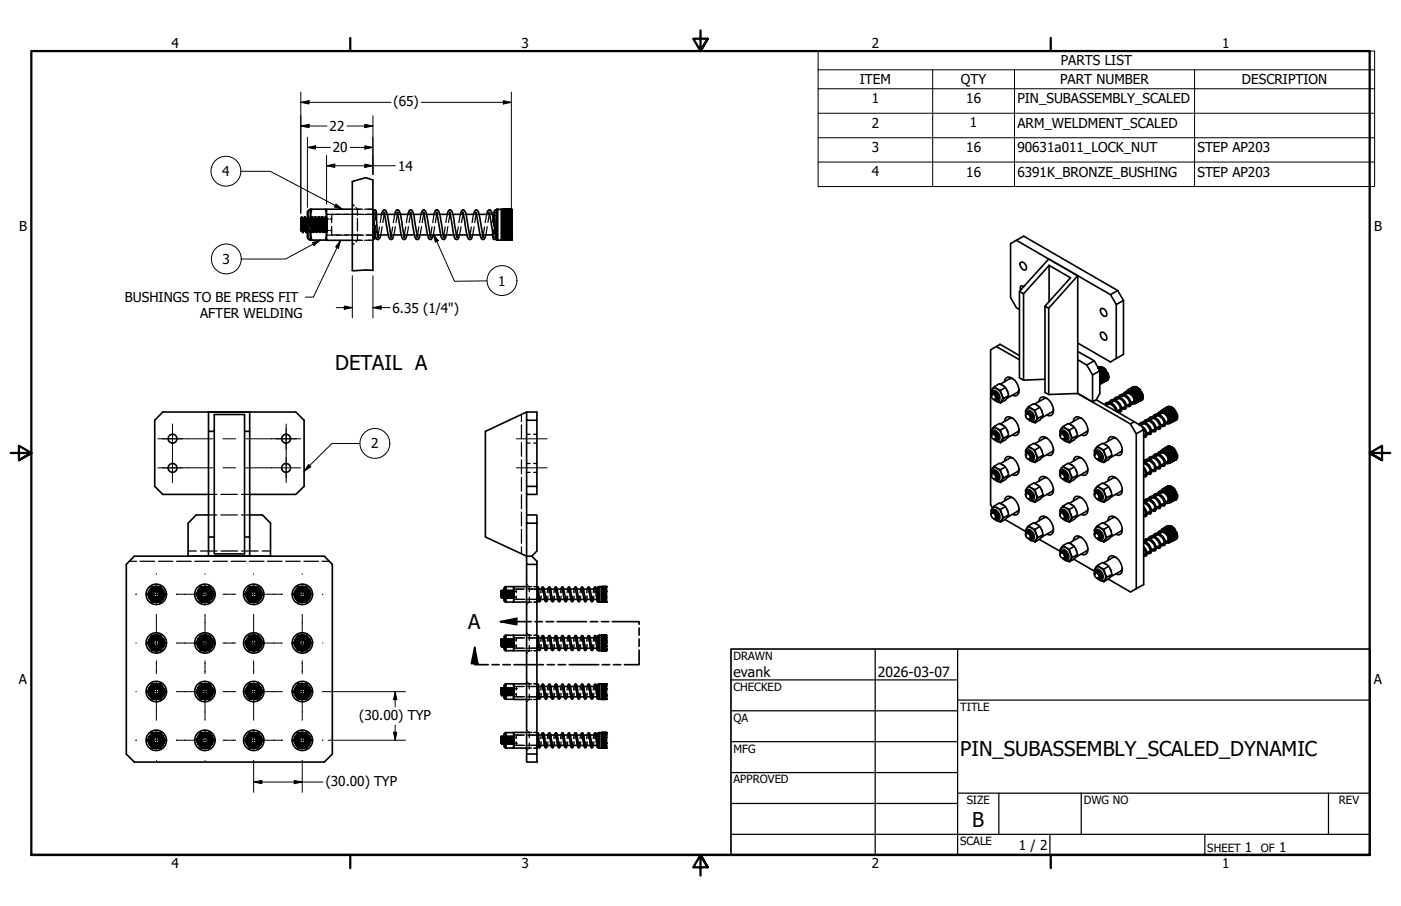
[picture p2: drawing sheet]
<svg xmlns="http://www.w3.org/2000/svg" width="432mm" height="279mm" viewBox="0 0 432 279" stroke-linecap="round" stroke-linejoin="round" font-family="sans-serif">
<defs><g id="words">
<g font-size="6.3">
<text x="103.3" y="114">DETAIL A</text>
<text x="144.3" y="194">A</text>
<text x="295.9" y="233.2">PIN_SUBASSEMBLY_SCALED_DYNAMIC</text>
<text x="299.7" y="255.1">B</text>
</g>
<g font-size="4.3">
<text x="226.1" y="208.9">evank</text>
<text x="270.5" y="208.9">2026-03-07</text>
</g>
<g font-size="4.2">
<text x="52.8" y="14.7">4</text>
<text x="160.8" y="14.7">3</text>
<text x="268.7" y="14.7">2</text>
<text x="376.7" y="14.7">1</text>
<text x="327" y="20.2">PARTS LIST</text>
<text x="265" y="26">ITEM</text>
<text x="296.2" y="26">QTY</text>
<text x="326.8" y="26">PART NUMBER</text>
<text x="382.8" y="26">DESCRIPTION</text>
<text x="121.3" y="32.8">(65)</text>
<text x="268.7" y="31.8">1</text>
<text x="297.8" y="31.8">16</text>
<text x="313.6" y="31.8">PIN_SUBASSEMBLY_SCALED</text>
<text x="101.5" y="40.4">22</text>
<text x="268.7" y="39.4">2</text>
<text x="299" y="39.3">1</text>
<text x="313.6" y="39.4">ARM_WELDMENT_SCALED</text>
<text x="102.6" y="47">20</text>
<text x="268.7" y="46.9">3</text>
<text x="297.8" y="46.9">16</text>
<text x="313.6" y="46.9">90631a011_LOCK_NUT</text>
<text x="369.1" y="46.9">STEP AP203</text>
<text x="122.7" y="52.6">14</text>
<text x="68.5" y="54.4">4</text>
<text x="268.7" y="54.4">4</text>
<text x="297.8" y="54.5">16</text>
<text x="313.6" y="54.5">6391K_BRONZE_BUSHING</text>
<text x="369.1" y="54.5">STEP AP203</text>
<text x="5.9" y="71.4">B</text>
<text x="423.5" y="71.4">B</text>
<text x="68.6" y="81.4">3</text>
<text x="153.5" y="88.1">1</text>
<text x="38.5" y="93.2">BUSHINGS TO BE PRESS FIT</text>
<text x="61.7" y="98.2">AFTER WELDING</text>
<text x="121" y="96.5">6.35 (1/4&quot;)</text>
<text x="114.4" y="138.3">2</text>
<text x="5.8" y="211.1">A</text>
<text x="423.4" y="211.1">A</text>
<text x="110.7" y="221.9">(30.00) TYP</text>
<text x="100.4" y="242.4">(30.00) TYP</text>
<text x="314" y="262.3">1 / 2</text>
<text x="383.7" y="262.8">1</text>
<text x="394.2" y="262.8">1</text>
<text x="52.8" y="267.7">4</text>
<text x="160.8" y="267.7">3</text>
<text x="268.7" y="267.7">2</text>
<text x="376.7" y="267.7">1</text>
</g>
<g font-size="3.5">
<text x="226.1" y="203.5">DRAWN</text>
<text x="226.1" y="213">CHECKED</text>
<text x="295.9" y="219.2">TITLE</text>
<text x="226.1" y="222.6">QA</text>
<text x="226.1" y="232.1">MFG</text>
<text x="226.1" y="241.6">APPROVED</text>
<text x="297.9" y="248">SIZE</text>
<text x="334" y="248">DWG NO</text>
<text x="412.7" y="247.9">REV</text>
<text x="295.9" y="260.7">SCALE</text>
<text x="372.1" y="262.8">SHEET</text>
<text x="388.6" y="262.8">OF</text>
</g>
</g></defs>
<!-- layer: Hidden (ANSI) -->
<g fill="none" stroke="#000" stroke-width=".38">
<path d="M92.8 69.2l-.1 1.1M92.8 71v.1M92.9 71.1h.1M93 66.9l-.2 1.2M93 69.9l-.2 1.2M93.2 69.9l-.3 1.1M93.3 67.6l-.1 1.1M93.5 67.6l-.2 1.1M93.5 70.1l-.2 1.6M93.7 70.1l-.2 1.6M93.9 66.9l-.2 1.6M94 66.9l-.2 1.6"/>
<path d="M94 69.9l-.1 1.1M94.2 69.9l-.2 1.1M94.4 67.6l-.2 1.1M94.6 67.6l-.3 1.1M94.6 69.4l-.2 2.3M94.7 66.4h.2M94.7 72.2h.2M94.7 68.7l.4 2.3M94.7 68.3l.2-1.4 .3 3.2M94.7 69.5l-.1 2.2M94.8 71.2l-.1 .2M94.8 67.1l-.1 .1"/>
<path d="M94.9 68.3l.2-1.4 .3 3M94.9 70l.1 3.5M94.9 70l.2 3.4M94.9 67.4h.3M94.9 71v.1M95 65.1l-.1 3.5M95 71l.2 .2h-.3M95 66.9h.1M95 71.1h.1M95.1 65.2l-.2 3.4M95.1 66.9l.1 .2M95.1 69.8l-.2 1.3-.2-1.1"/>
<path d="M95.2 68.6l.2-1 .6 3.4-.2 .2M95.3 73.8l.4 .1M95.3 64.9l.3-.1v1.8M95.3 71.5l.3 .2M95.3 67.4l.2 .2M95.4 67.6h.2M95.4 71.2h.2M95.4 67.4h.2M95.6 67.6l.1-.3 .2 .1 .2 1.2M95.6 72v1.9l-.3-.2M95.6 67.5v3.6M95.7 67.8l.4-.5 .3 1.1"/>
<path d="M95.7 67.1l.3 1.5M95.7 70.1l.2 1.3 .4 .3M95.7 68.2l.1 .8M95.7 64.7l-.4 .1M95.7 67.1l.1 .1M95.8 69.7l-.1 .7M95.8 71.3h.2M95.8 67.3h.2M95.8 71.5l-.2 .2M95.8 67.6l-.4 4.1-.1-.5M95.8 67.3l.1 .1M95.9 69.8l-.3-2.2-.4 2.3"/>
<path d="M95.9 67.9l-.3 3.8-.2-.7M95.9 66.9h.4M95.9 71.4l.1 .1M95.9 71.1h.2M95.9 66.9l-.1 .2M96 70l-.2 1.4M96 67.1l-.1 .1M96.1 67.3l.4 4.4 .1-.2M96.1 70l-.4 1.3M96.2 66.9l-.5 1.6M96.3 67.3l-.4 2 .4 2-.2-.3 .5-3.4 .2 1.1M96.3 67.1l-.2-.2 .5 4.5"/>
<path d="M96.4 67.4l.2 .2 .4-.3-.2 1.1v1.8l.2 1.1h-.2M96.4 70.2l-.3 1.1-.4-.4M96.5 66.9h.1M96.6 67.6h.1M96.6 67.6l.2 .9-.2 2.5M96.8 70.9l.4-4a10.2 10.2 0 0 0 .1 4.4l-.1-.3M96.8 67.1v.1M96.8 67.3l.3 1.1v1.8l-.3 1.1M96.8 69.8l-.3-2.2-.3 2.3M96.8 71.4l-.2 .3-.3-.2M97 67.3l-.1 .1M97 71.1h.2"/>
<path d="M97 66.9h.2M97 71.4l.1 .1M97 66.9l-.1 .2M97.1 67.1l-.1 .1M97.1 71l-.2 .2M97.2 68.5l-.4-1.2a4.2 4.2 0 0 0 0 4l.4-1.1M97.2 68l-.2-1.1-.3 3.5M97.2 66.9l.1 .2M97.3 69.2l.3 2.5 .2-2M97.3 66.9h.1M97.3 71.7h.1M97.3 68.4l.4 3.3 .2-1.2"/>
<path d="M97.4 68.5l-.3-1.2a4.7 4.7 0 0 0 0 4l.3-1.1M97.5 67.4l.2 .2 .1-.2M97.5 66.9h.1M97.5 67.6h.2M97.6 67.3l.3 2-.3 2M97.7 67.6l-.5 3.5-.2-1.2M97.7 68.6l-.2-1-.3 3.1-.2 .2M97.9 67.3a6.5 6.5 0 0 1 0 4M97.9 68.6l.2-1.7 .3 2.9M97.9 67.1v.1M97.9 68.7l.3 2.3 .4-2.3M97.9 71.2l.1 .1"/>
<path d="M97.9 71.4l-.2 .3-.3-.2M98 67.3l-.1 .1M98 67.3v.1M98 67.3l-.2 2 .2 2M98 71.3h.1M98 67.3h.1M98 71.4l.1 .1M98 71.2v.1M98 66.9l-.1 .2M98.1 67.1l-.1 .1M98.1 71l-.1 .2M98.2 66.9h.1"/>
<path d="M98.2 71.1h.1M98.2 68.5l-.3-1.2a4.2 4.2 0 0 0 0 4l.3-1.1M98.2 66.9l.2 .2M98.4 67.3l-.4 2 .4 2-.2-.3M98.4 66.9h.1M98.4 71.7h.1M98.4 68.8l-.2-1.9-.2 2.5M98.5 68.5l-.3-1.2a4.2 4.2 0 0 0 0 4l.3-1.1M98.5 71.5l.1 .2 .3-.2M98.5 67.4l.2 .2M98.6 67.8l-.5 3.3-.2-1.4M98.6 66.9h.1"/>
<path d="M98.6 71.7h.1M98.6 67.6h.1M98.7 67.3v.3a6.3 6.3 0 0 1 0 3.7M98.8 68.5l.4 2.6 .2-2M98.9 67.4l.4 3.6 .2-1.2M98.9 67.1v.1M98.9 71.4v.1M99 67.4l.1-.1-.2 2 .2 2M99 67.9l-.4 3.8-.1-.7M99 71.2l.1 .1M99 67.3l.1 .1M99.1 69l-.3 2.7-.2-1.8"/>
<path d="M99.1 71.2l-.1 .1M99.1 67.9l.2-1 .3 3.5M99.1 71.4l.1 .1M99.1 66.9h.4M99.1 71.1h.2M99.1 66.9l-.1 .2M99.2 67.3h-.3l.3 1.1v1.8l-.3 1.1h.3M99.2 67.1l.4 4.6M99.2 67.1l-.1 .1M99.2 71l-.1 .2M99.3 71l.1 .2M99.3 68.5l-.4-1.2a4.7 4.7 0 0 0 0 4l.4-1.1"/>
<path d="M99.3 66.9l.1 .2M99.4 71.7h.1M99.4 67.3l-.3 2 .3 2M99.5 71.5l.1 .2M99.6 68.5l-.4-1.2a4.7 4.7 0 0 0 0 4l.4-1.1M99.6 67.9l.1-.3 .5 3.5 .2-.8M99.6 67.4l.1 .2M99.6 68.7l.2-1.1 .7 3.6M99.6 66.9h.2M99.7 67.3l.3 2-.3 2M99.8 67.6h.1M99.8 70.2l.3 1 .2 .1 .2-.4"/>
<path d="M99.9 70.2l.4 1.4 .2 .1 .1-.3M99.9 67.1l.1 .1M100 67.3l.3 1.1v1.8l-.3 1.1M100 71.4l-.4 .3M100.1 67.3v.1M100.1 71.2l.1 .1h-.3M100.1 67.4l.1-.1-.4 .3M100.2 70.1l.4 1.6M100.2 68.5l.4-1.6-.1 1.6M100.2 67.5l-.4 4.2v-.3M100.2 71.1h.1M100.2 66.9h.1"/>
<path d="M100.2 71.4l.1 .1M100.2 66.9l-.1 .2M100.3 71l-.2 .2M100.3 67.1l-.1 .1M100.3 68.5l-.3-1.2a4.2 4.2 0 0 0 0 4l.3-1.1M100.3 67.8l-.1-.9-.4 3.7M100.4 66.9l.1 .2M100.5 67.7l-.4-.4-.3 1.2M100.5 69.8v1.1M100.5 67.7v1.1M100.5 68.9l.1 2.3M100.5 67.4l.1 2.2"/>
<path d="M100.5 70.9v.2M100.5 66.9h.1M100.5 71.7h.1M100.5 70.1l.1 1.6M100.5 67.5v.2M100.6 67.2l-.2-.3-.5 1.5M100.6 71.4l.2 .2M100.6 69.6v.5M100.6 70.7v.5M100.6 69.6l.1 .4M100.6 66.1h11.5M100.6 67.4l.2 .2"/>
<path d="M100.6 72.5h2M100.7 67.6h.1M100.8 71l-.1 .6-.1-.4M100.8 70.4l.1 .4M100.9 67.8v-.3l-.4 2.3M100.9 68.3l-.1-.7-.3 1.6M100.9 68.8l-.1 1.1M100.9 70v1.1h.4M100.9 68v1.1M100.9 71.2l-.1 .3M101.3 67.6h-.5M101.7 71.1h.5"/>
<path d="M101.7 67.6h.5M102.2 66.1v2.5M102.2 69.9v2.6h2.7M103.5 72.5h3.8M106.2 72.5h5.2M108.3 72.5h3.8M108.6 64.5h3.2M108.6 74.1h3.2M108.6 62.9l.6 .6M109.2 75.1l-.6 .5M109.7 64l.5 .5v1.9M110.2 67.4v3.8"/>
<path d="M110.2 72.2v1.9l-.5 .5M112.4 66.1h2.6v.5M112.4 64.5h2.5M112.4 74.1h2.5M112.8 72.5h2.6M113 72.5h1.9M114.9 73.1h.4M114.9 73.9h.2M115 67.1l-.1 .4M115.1 65.3l.2 .1M115.2 66.1h.3M115.4 65.5l.5-.2-.1 2.6"/>
<path d="M115.4 73.2l.1 .1M115.4 71.4l.2 1M115.6 72.5h.3M115.7 69.5l-.1 3M115.8 66.1h.2M115.8 73.3l.3 .5 .4 .1M116 71.3l-.5 .1M116.1 71.3l.2 .8M116.1 72.5h.4M116.3 73.1h.2M116.5 73.1h.1M116.5 72.6l-.1 .2"/>
<path d="M116.5 72.7l.1 .5-.1-.1M116.6 73.1v.1M117 70l-.5 2.5M117.6 66.1l-.4 2.5M117.8 69.9l-.5 2.6M118.3 65.5h.1M118.4 65.5h.2M118.4 66.1l-.4 2.5M118.5 66.1h.3M118.6 65.8l-.1 .2M119.1 66.1h.3M119.6 72.5h.3"/>
<path d="M120.2 72.5h.3M120.3 73.1h.3M120.5 72.6v.2M120.6 73.1l.1 .1M121 70l-.5 2.5M121.7 66.1l-.5 2.5M121.9 69.9l-.5 2.6M122.4 65.5h.1M122.5 65.5h.2M122.5 66.1l-.5 2.5M122.6 66.1h.3M122.6 65.8v.2"/>
<path d="M123.1 66.1h.3M123.7 72.5h.3M124.3 72.5h.2M124.4 73.1h.3M124.6 72.6l-.1 .2M124.7 73.1l.1 .1M125 70l-.4 2.5M125.7 66.1l-.4 2.5M125.9 69.9l-.5 2.6M126.4 65.5h.1M126.5 65.5h.1M126.6 65.5h.1"/>
<path d="M126.6 66.1l-.5 2.5M126.6 66.1h.3M126.7 65.8l-.1 .2M127.2 66.1h.2M127.8 72.5h.2M128.3 72.5h.3M128.5 73.1l.3 .1M128.6 72.6l-.1 .2M129.1 70l-.4 2.5M129.7 66.1l-.4 2.5M129.9 69.9l-.4 2.6M130.4 65.5h.4"/>
<path d="M130.6 66.1l-.5 2.5M130.7 65.8l-.1 .2M130.7 66.1h.2M131.2 66.1h.3M131.8 72.5h.3M132.3 72.5h.3M132.5 73.1h.2M132.7 73.1h.1M132.7 72.6l-.1 .2M132.8 73.1v.1M133.2 70l-.5 2.5M133.8 66.1l-.5 2.5"/>
<path d="M134 69.9l-.5 2.6M134.5 65.5h.1M134.6 65.5h.2M134.6 66.1l-.4 2.5M134.7 66.1h.3M134.7 65.8v.2M135.3 66.1h.3M135.8 72.5h.3M136.5 73.1h.3M136.7 72.6v.2M136.8 73.1l.1 .1M137.2 70l-.5 2.5h-.3"/>
<path d="M137.9 66.1l-.5 2.5M138 69.9l-.5 2.6M138.6 65.5h.1M138.7 65.5h.2M138.7 66.1l-.5 2.5M138.7 66.1h.4M138.8 65.8l-.1 .2M139.3 66.1h.3M139.9 72.5h.2M140.5 72.5h.2M140.6 73.1h.2M140.7 72.6v.2"/>
<path d="M140.9 73.1l.1 .1M141.2 70l-.4 2.5M141.9 66.1l-.5 2.5M142 69.9l-.4 2.6M142.6 65.5h.1M142.7 65.5h.2M142.8 65.8l-.1 .2M143.1 66.1h-.4l-.5 2.5M143.4 66.1h.2M143.9 72.5h.3M144.5 72.5h.3M144.7 73.1h.1"/>
<path d="M144.8 72.6l-.1 .2M144.9 73.1l.1 .1M145.3 70l-.5 2.5M145.9 66.1l-.4 2.5M146.1 69.9l-.4 2.6M146.6 65.5h.1M146.7 65.5h.1M146.8 65.5h.2M146.8 66.1l-.5 2.5M146.9 65.8l-.1 .2M146.9 66.1h.2M147.4 66.1h.3"/>
<path d="M148 72.5h.3M148.5 72.5h.3M148.7 73.1l.3 .1M148.8 72.6v.2M149.4 70l-.6 2.5M150 66.1l-.5 2.5M150.2 69.9l-.5 2.6M150.7 65.5h.1M150.8 65.5h.2M150.8 66.1l-.4 2.5M150.9 66.1h.3M150.9 65.8v.2"/>
<path d="M151.4 66.1h.4M151.9 71.4l-.1 .1M151.9 66.8v1.9M151.9 70.6l.1 1.8M152.1 71.3h.3M152.1 70.9l-.1 2.4 .5-.2M152.2 68.7v1.1M152.2 71v1.1M152.2 72.1l-.1 .2M152.2 72.1h.1M152.3 66.4l-.2 3M152.4 65.3l.1 .1"/>
<path d="M152.5 66.4h.1M152.5 71.3l.2 .1M152.5 72.1h.2M152.7 73.2v.1M152.7 65.5h.2M152.7 66.4h.3M152.8 71.4l-.1 .1M153 70.4l-.1 1.7M153 66.8v1.8M153 71.2l-.1 .1M153 65.4v.1M153 66.2v.2"/>
<path d="M154.9 73.9l.9 .1M154.9 74h.9zM154.9 64.5l.9 .1M154.9 73.3l.9 .1M154.9 73.2v.3h.9l-.9 .2M154.9 73l.9 .2h-.9M154.9 72.8h.9M154.9 71.2h.9zM154.9 64.7h.9M154.9 64.5v.2h.9M154.9 73.9h.9M154.9 65.5h.1"/>
<path d="M154.9 65.8h.9M154.9 67.9l.9 .1M154.9 68.6l.9 .1M154.9 69.3l.9 .1M154.9 70l.9 .1M154.9 70.7l.9 .1M154.9 71.9l.9 .1M154.9 72.5l.9 .1M154.9 73.3h.9M154.9 64.5h.9M154.9 65h.9M154.9 66.9h.9"/>
<path d="M154.9 67.6h.9l-.9 .1M154.9 68.3h.9M154.9 69h.9M154.9 72.4l.9 .1M154.9 73.7h.1M154.9 74h.9M154.9 73.8h.9zM154.9 73.2v.1h.9M154.9 72.9l.9 .1M154.9 72.3h.9l-.9 .1M154.9 71.9h.9l-.9 .1M154.9 71.8l.9-.2-.9 .2"/>
<path d="M154.9 71.1h.9l-.9 .1M154.9 70.6h.9l-.9 .1M154.9 70.4h.9l-.9 .1M154.9 69.7h.9h-.9v.2h.9l-.9 .1M154.9 65.9h.9M154.9 65.5h.9l-.9 .1M154.9 65.1h.9l-.9 .1M154.9 64.6h.9M154.9 64.8h.9M154.9 66.4h.9l-.9 .1M154.9 73.9v.1M154.9 64.6h.1"/>
<path d="M154.9 64.6v.1M154.9 67.1v.3h.9M154.9 66v.2h.9M154.9 71.2v.3h.9M154.9 72.4h.9M154.9 73.7h.9M154.9 72.4v.2h.9M154.9 65h.1M154.9 65.3v.2M154.9 65.7h.9M154.9 65.8v.1M154.9 66.2h.9"/>
<path d="M154.9 66.7h.1M154.9 67.3v.1M154.9 67.9v.1M154.9 68.6v.1M154.9 69.3v.1M154.9 70v.1M154.9 70.7v.1M154.9 71.4h.9M154.9 71.6v.1M154.9 72v.1M154.9 72.4v.1M154.9 71.8v.1"/>
<path d="M154.9 69.1v.1M154.9 68.4v.1M155.4 67.7v.8M155.4 69.1v.9M155.4 70.5v.4l.9 .1M155.4 67.7h.1M155.4 67.6h.9M155.8 64.6h-.9l.9 .1M155.8 73.7h-.9M155.8 69.2l-.9 .1M155.8 68.5l-.9 .1M155.8 67.8l-.9 .1"/>
<path d="M155.8 67.2h-.9M155.8 66.5l-.9 .1M155.8 66l-.9 .1M155.8 64.6h-.9M155.8 66.9l-.9 .2M155.8 68.3l-.9 .1M155.8 69l-.9 .1M155.8 64.8l-.9 .1M155.8 73.9l-.9 .1M155.8 69h-.9M155.8 68.3h-.9M155.8 67.6h-.9v.2"/>
<path d="M155.8 67l-.9 .1M155.8 66.4l-.9 .1v.2h.9M155.8 64.8l-.9 .1v.8h.9M155.8 65.3l-.9 .1M155.8 73.6h-.9v.2M156.7 64.6h.8h-.8M156.7 73.5h.9l-.1 .3h-.8M156.7 72.3h.9M156.7 71.1h.9M156.7 70.4h.9M156.7 69.7h.9M156.7 69h.9"/>
<path d="M156.7 68.3h.9M156.7 66.4h.9M156.7 65.7h.9h-.9M156.7 65.4l.9 .1M156.7 65l.9 .1-.9 .1M156.7 64.8l.9 .1M156.7 64.5l.8 .1M156.7 66.9l.9 .2M156.7 67.4h.9M156.7 73.1l.9 .1M156.7 71.5h.8M156.7 72.8h.8"/>
<path d="M156.7 73.3h.9M156.7 73.6h.9M156.7 74h.9M156.7 64.9h.9M156.7 65.8h.9M156.7 66.2h.8M156.7 67.6h.9M156.7 64.6h.9M156.7 73.9l.8 .1M156.7 72.8h.9v.2h-.9M156.7 69.9l.9 .1M156.7 65.5h.9"/>
<path d="M156.7 70.6h.9M156.7 71.9h.9M156.7 72.4h.9M156.7 72.9h.9M156.7 73.7h.9M156.7 73.4h.9M156.7 72.6h.9M156.7 69.2h.9M156.7 68.5h.9M156.7 67.8h.9M156.7 67.2h.9M156.7 66.2h.9"/>
<path d="M156.7 66h.9M156.7 65.3h.9M156.7 65.1h.9M157 71l.7 .1M157.5 73.2h.1M157.5 67.4h.1M157.5 65.8l.1 .1M157.5 64.6l-.8 .1M157.5 64.6h.1M157.5 73.2v.1M157.5 64.9v.1M157.6 74h.1"/>
<path d="M157.6 73.3h-.9M157.6 72.5l-.9 .1M157.6 72.4l-.9 .1M157.6 71.8v.3h-.9M157.6 71.6l-.1 .1M157.6 71.4h-.9M157.6 71.2h-.9M157.6 70.7l-.9 .1M157.6 70.5v.2M157.6 70l-.9 .1M157.6 69.3l-.9 .1M157.6 69.1v.2"/>
<path d="M157.6 68.6l-.9 .1M157.6 68.4v.2M157.6 67.9l-.9 .1M157.6 67.6v.3M157.6 67.1v.1M157.6 66.7h-.9M157.6 66.4v.2l-.9-.1M157.6 66.2h.1M157.6 66v.1M157.6 65.5v.1M157.6 65.3h.1M157.6 65h.1"/>
<path d="M157.6 71.6v.2M157.6 71.6l-.9 .1M157.7 67.6h-1M157.8 67.5v.1M157.8 71.1h.1M160.7 127.8v2.2M160.7 131.1v4.2M160.7 136.4v4.3M162.3 136.7h1.1M162.3 133.9h1.1M164.5 136.7h1M164.5 133.9h1"/>
<path d="M64.3 158.8h2.5M64.3 152.5h2.5M68.1 158.8h5.1M68.1 152.5h5.1M74.4 158.8h2.6M74.4 152.5h2.6M160.7 141.8v4.3M160.7 147.2v4.2M160.7 152.5v4.3M160.7 157.9v4.3M162.3 145.7h1.1M162.3 142.9h1.1"/>
<path d="M164.5 145.7h1M164.5 142.9h1M39.8 173.1h2.3M43.2 173.1h4.5M48.8 173.1h4.5M54.4 173.1h4.5M58 169.9h2.5M60 173.1h4.5M61.8 169.9h5.1M65.7 173.1h4.4M68.1 169.9h5.1M71.2 173.1h4.6"/>
<path d="M74.5 169.9h5.1M76.8 173.1h4.5M80.8 169.9h2.6M82.4 173.1h4.5M88.1 173.1h4.4M93.7 173.1h4.5M99.3 173.1h2.2M160.7 163.3v4.3M160.7 168.7v2.1M45.8 183.5v.2M45.8 183.1h.1M45.8 198.6l.2 .5"/>
<path d="M45.8 198.1v.1M45.8 198.5h.1M45.8 183.6l.2 .7M45.8 183.2v.1M45.8 182.8v.2M45.8 198.6v.1M45.8 197.9v.1M45.9 183.9v.1M45.9 198.8v.1M45.9 182.8h.1M45.9 197.6v.1M45.9 199v.1"/>
<path d="M46 198.8a2.21 2.21 0 0 0 2.9 1.7 2.22 2.22 0 0 1-2.2-.5M46 182.7v1.3M46 197.7v1.2M46 182.4l-.1 .2M46 184.1h.1M46 197.4l-.1 .1M46 199.1h.1M46 199.1l.3 .6 1 .8M46 182.3l-.2 .6M46 197.3l-.2 .6M46 182.5a2.28 2.28 0 0 0 2.3 3M46 197.5a2.28 2.28 0 0 0 2.6 3"/>
<path d="M46 184.1v.2M46 184.3h.1M46 199.4h.1M46.1 184.1a2.24 2.24 0 0 1 1-2.8 2.24 2.24 0 0 1 2.9 .8 2.24 2.24 0 0 1-.5 2.9M46.1 184.5l.2 .2M46.1 182.2a2.41 2.41 0 0 0 1.8 3.5M46.1 199.5l.1 .1M46.1 197.2l-.3 1.2 .2 .7M46.2 182.1l-.1 .1M46.2 197.1l-.1 .1M46.2 199.4l.9 .9 1 .3M46.2 199.5l.3 .3"/>
<path d="M46.2 184.7l.5 .4M46.2 199.6h.1M46.2 199.7l.5 .5M46.3 182.1a2.24 2.24 0 0 0 1.5 3.4M46.3 196.8h.1a2.22 2.22 0 0 0 1.2 3.7M46.3 197a2.34 2.34 0 0 0 1.7 3.7M46.3 198.4a1.81 1.81 0 0 0 1.8 1.8M46.3 184.8h.1M46.3 181.8l.1 .1M46.3 199.8l.1 .1M46.3 196.8h.1M46.4 182.8l-.1 .5"/>
<path d="M46.4 197.8l-.1 .6M46.4 181.9h-.2M46.4 181.9a2.22 2.22 0 0 0 1.2 3.6M46.4 183.8l.3 .7 .6 .5 .8 .2M46.5 181.8a2.24 2.24 0 0 0-.4 2.4 2.24 2.24 0 0 0 2 1.3l-1-.2-.9-.9 .4 .5M46.5 196.7a2.27 2.27 0 0 0-.4 2.4 2.27 2.27 0 0 0 2 1.4M46.5 184.9v.1M46.5 181.7v.1M46.5 184.3l-.3-.8 .1-1.1a2.18 2.18 0 0 0 .2 2.4 2.18 2.18 0 0 0 2.4 .7M46.5 199.3l-.3-.8 .1-1.1a2.04 2.04 0 0 0 .5 2.7M46.5 181.5v.2M46.5 196.6v.1"/>
<path d="M46.7 184.3a1.84 1.84 0 0 1-.1-2.1 1.84 1.84 0 0 1 2-.7 1.88 1.88 0 0 0-2.2 1.2 1.88 1.88 0 0 0 1 2.3M46.7 185.1h.1M46.7 183.8a1.49 1.49 0 0 0 1.5 1M46.7 182.8a1.55 1.55 0 0 1 1.5-1.1 1.55 1.55 0 0 1 1.5 1.1M46.7 198.8a1.55 1.55 0 0 0 1.5 1.1 1.55 1.55 0 0 0 1.5-1.1M46.7 197.8a1.57 1.57 0 0 1 1.5-1.1 1.57 1.57 0 0 1 1.5 1.1M46.7 181.5h.1M46.7 185.1l.5 .2M46.7 181.4h.1M46.7 181.4a2.28 2.28 0 0 1 3.5 .7M46.7 196.4l-.4 .5M46.7 196.5a2.21 2.21 0 0 1 3.5 .5"/>
<path d="M46.7 181.4l-.5 .5M46.8 182l-.3 .4M46.8 197l-.3 .4M46.8 181.4h.1M46.9 181.4a2.25 2.25 0 0 1 3.5 1.5M46.9 196.4a2.32 2.32 0 0 1 3.5 1.5v-.2M46.9 196.3l-.2 .2M46.9 196.9v.1M46.9 185.2h.1M46.9 184.7a1.8 1.8 0 0 0 1.8 .4M46.9 199.6a1.85 1.85 0 0 0 1.9 .5M46.9 185.3h.1"/>
<path d="M46.9 181.2l.1 .1M46.9 196.3h.1M46.9 184.7l.5 .3M47 181.4l-.5 .3M47 196.3l-.5 .4M47 185.4h.1M47.1 181.2h.1M47.1 183.7l.1 .1M47.1 198.7l.1 .2M47.1 181.3a2.21 2.21 0 0 1 3.3 1.8M47.2 196.2h-.1a2.35 2.35 0 0 1 3.3 1.9M47.2 182.8l-.1 .1"/>
<path d="M47.2 197.7l-.1 .2M47.2 183.6a.93 .93 0 0 0 .7 .7 .93 .93 0 0 0 1-.3M47.2 198.6a.93 .93 0 0 0 .7 .7 .93 .93 0 0 0 1-.4M47.2 181.7l-.3 .3M47.2 196.7l-.3 .2M47.2 182.1a1.54 1.54 0 0 0-.5 1.7 1.54 1.54 0 0 0 1.6 1M47.2 185.4l.2 .1M47.2 197a1.54 1.54 0 0 0-.5 1.8 1.54 1.54 0 0 0 1.6 1M47.2 196.1l.1 .1M47.3 181.2a2.33 2.33 0 0 1 3.2 2.1l-.3-1.1-.9-.9M47.3 196.2a2.33 2.33 0 0 1 3.2 2.2M47.3 182.2a1.43 1.43 0 0 0-.4 1.6 1.43 1.43 0 0 0 1.4 .9"/>
<path d="M47.3 183.4l.3 .6 .9 .1M47.3 197.2a1.43 1.43 0 0 0-.4 1.6 1.43 1.43 0 0 0 1.4 .9M47.3 198.4l.3 .5 .9 .2h-.3M47.4 183.8a.94 .94 0 0 0 .9 .5 .94 .94 0 0 0 .8-.7l-.4 .6M47.4 198.8a.94 .94 0 0 0 .9 .5 .94 .94 0 0 0 .8-.7l-.4 .6M47.4 196.1h.1M47.4 184l.4 .2M47.4 198.9l.4 .3M47.4 182.8a.94 .94 0 0 1 1.4-.2 .94 .94 0 0 1 0 1.4 .94 .94 0 0 1-1.4-.2M47.4 197.7a.94 .94 0 0 1 1.4-.1 .94 .94 0 0 1 0 1.4 .94 .94 0 0 1-1.4-.2M47.4 182.7l-.3 .3 .1 1M47.4 197.7l-.3 .4 .1 .8"/>
<path d="M47.5 181.2a2.22 2.22 0 0 0-1.6 2.1 2.22 2.22 0 0 0 1.6 2.1M47.5 196.2a2.22 2.22 0 0 0-1.6 2.1 2.22 2.22 0 0 0 1.6 2.1M47.5 196.1h1.2M47.5 183.7l.1 .3h.3M47.5 185.5h.1M47.5 197.9l-.1 .5M47.5 196v.1M47.5 182.9l-.1 .6M47.5 198.7l.1 .2M47.6 197.5l-.4 .5M47.6 197.5a.98 .98 0 0 1 1.3 .1M47.6 185.5h1.2"/>
<path d="M47.6 197.5l-.2 .1M47.6 196.5h1a1.88 1.88 0 0 0-2 .7 1.88 1.88 0 0 0 .1 2.2M47.6 196.5a1.85 1.85 0 0 0-1.3 1.7 1.85 1.85 0 0 0 1.1 1.8M47.6 196h.1M47.6 181h.1M47.6 199l.3 .1M47.7 184.2l-.5-.4 .7 .7M47.7 199.3l-.5-.5 .7 .7M47.7 181h.1M47.7 196h.1M47.7 185.1l.4 .1M47.7 185.5v.1"/>
<path d="M47.8 182.4l-.4 .2M47.8 197.4l-.2 .1M47.8 182.4h.5M47.8 180.9v.1M47.8 197.4h.5M47.9 182.3l.6 .1 .5 .4M47.9 182.1l-.7 .7M47.9 197.3l.6 .1 .5 .4M47.9 197.1l-.7 .7M47.9 181.4a1.91 1.91 0 0 0-1.5 1.5 1.91 1.91 0 0 0 .7 1.9M47.9 196.4a1.91 1.91 0 0 0-1.5 1.4 1.91 1.91 0 0 0 .7 2M47.9 180.9l-.7 .2"/>
<path d="M47.9 181h.1M48 180.9h.1M48.1 196a2.21 2.21 0 0 0-2 3.2M48.1 185.6l-.3 .1M48.1 196.1a2.19 2.19 0 0 1 2.2 1.4 2.19 2.19 0 0 1-.8 2.5M48.1 196l-.8 .2M48.1 181a2.32 2.32 0 0 0-2 3.2M48.1 181l-.7 .1M48.1 196a2.29 2.29 0 0 0-2 3.3M48.1 181.9a1.4 1.4 0 0 1 1.4 .9 1.4 1.4 0 0 1-.5 1.6M48.1 181.7a1.56 1.56 0 0 1 1.6 1.1 1.56 1.56 0 0 1-.6 1.7M48.1 196.9a1.36 1.36 0 0 1 1.4 .9 1.36 1.36 0 0 1-.5 1.6"/>
<path d="M48.1 196.7a1.56 1.56 0 0 1 1.6 1 1.56 1.56 0 0 1-.6 1.8M48.1 181h.2M48.1 196h.1M48.2 182.5l-.4-.1-.1 .3M48.2 180.9v.1M48.2 197.5l-.4-.1-.1 .3M48.2 184.1h.3M48.3 181l.4 .1M48.3 182.2l-.5 .2-.4 .4M48.3 197.2l-.5 .2-.4 .4M48.3 181.4a1.89 1.89 0 0 0-1.8 1.1 1.89 1.89 0 0 0 .4 2.2l-.4-.5M48.3 196.4a1.89 1.89 0 0 0-1.8 1.1 1.89 1.89 0 0 0 .4 2.1l-.4-.4"/>
<path d="M48.3 182.4l.6 .4 .1 .8M48.3 180.9v.1M48.3 197.4l.6 .4 .1 .8M48.4 181a2.25 2.25 0 0 0-2.4 3M48.4 196a2.25 2.25 0 0 0-2.4 3M48.4 181h.1M48.4 196h.1M48.5 180.9l.7 .3M48.5 197.5l.4 .4M48.5 195.9l.7 .3M48.5 182.2h.1M48.5 197.2l.1 .1"/>
<path d="M48.5 182.6h.3M48.5 181.5a1.83 1.83 0 0 0-2.1 2.3M48.5 196.5a1.85 1.85 0 0 0-2.1 2.4M48.5 180.9v.1M48.5 185.6h.1M48.6 181a2.3 2.3 0 0 0-2.7 2.4 2.3 2.3 0 0 0 3 2.1M48.6 196.1a2.25 2.25 0 0 0-2.6 2.7M48.6 185.6h.1M48.6 181h.2M48.6 196h.2M48.6 184.3l-.1 .1M48.6 199.3l-.1 .1"/>
<path d="M48.7 197.4l.4 .6M48.7 182.4l.1 .1M48.7 183.9l-.2 .2M48.7 198.9l-.2 .2M48.8 182.5l.3 .5M48.8 181.5l.9 .6 .3 1.1M48.8 196.5l.9 .6 .3 1.1M48.8 185l-.1 .1M48.8 182.6l.1 .3M48.8 196.1a2.3 2.3 0 0 0-2.9 2.5M48.8 182.8l.3 .3M48.8 197.7l.3 .5"/>
<path d="M48.8 196h.1M48.8 185h.1M48.9 181.1a2.2 2.2 0 0 0-2.9 1.7M48.9 182.6a.93 .93 0 0 0-1-.3 .93 .93 0 0 0-.7 .7M48.9 181.2a2.25 2.25 0 0 1 1.5 2.1 2.25 2.25 0 0 1-1.5 2.1 2.2 2.2 0 0 0 .9-3.7l.2 .2M48.9 196.2a2.26 2.26 0 0 1 1.5 2.1M48.9 181a2.38 2.38 0 0 0-3 2.6M48.9 184.2l-.9 .3M48.9 199.3l-.9 .2M48.9 185.5h.1M49 183.1l.1 .4-.2 .2M49 198.1l.1 .4-.2 .2"/>
<path d="M49 185l-.3 .1M49 185l-.9 .2M49 200l-.9 .2M49 181.1h.1M49 183.8l-.5 .4-.6 .1M49 196v.1a2.38 2.38 0 0 0-3 1.7M49 198.8l-.5 .5h-.6M49 185.4l-.2 .1M49 185h-.1M49 200h-.2M49.1 181.2a2.29 2.29 0 0 0-3.2 2.1M49.1 181.6a1.9 1.9 0 0 1 .9 1.9 1.9 1.9 0 0 1-1.4 1.6"/>
<path d="M49.1 196.2a2.22 2.22 0 0 0-3.2 2.1M49.1 196.7a1.85 1.85 0 0 1 .9 1.8 1.85 1.85 0 0 1-1.4 1.6M49.1 185.4l-.1 .1M49.1 185.4l-.6 .3M49.1 185.4h-.1M49.1 181.3a2.03 2.03 0 0 0-2.6 .8l1.1-.7h.8M49.1 185.4l-.5 .1M49.1 196.3a2.03 2.03 0 0 0-2.6 .7l1.1-.6h.8M49.1 196.2a2.26 2.26 0 0 1 1.3 1.8M49.1 196.2a2.27 2.27 0 0 1 1.4 2.1 2.27 2.27 0 0 1-1.4 2M49.1 198.9l-.1 .2M49.1 184.8l.3-.1-.3 .2"/>
<path d="M49.1 183.9l-.1 .1M49.2 185.4h.1M49.3 181.8a1.85 1.85 0 0 0-2.2-.1 1.85 1.85 0 0 0-.7 2.1M49.3 196.3l.9 .9 .3 .9M49.3 196.8a1.88 1.88 0 0 0-2.2 0 1.88 1.88 0 0 0-.7 2M49.3 185.4h.1M49.3 181.2h.1M49.3 196.2h.1M49.3 182.8v.3M49.3 197.7v.4M49.3 185.3l-.2 .1M49.3 199.8l-.2 .2"/>
<path d="M49.3 199.8l-.2 .1M49.3 196.2v.1M49.3 181.9a1.85 1.85 0 0 1 .6 2 1.85 1.85 0 0 1-1.7 1.3M49.3 181.8a1.88 1.88 0 0 0-2.3 0 1.88 1.88 0 0 0-.5 2.3M49.3 181.8l.1 .1a1.95 1.95 0 0 1 .6 1.7M49.3 196.8a1.84 1.84 0 0 1 .7 2.1 1.84 1.84 0 0 1-1.8 1.3M49.3 196.8a1.89 1.89 0 0 0-2.3 0 1.89 1.89 0 0 0-.5 2.3M49.3 196.8h.1a1.81 1.81 0 0 1 .6 1.9M49.3 183.5v.3M49.3 198.5v.3M49.3 185.3h.1M49.4 181.3h.1"/>
<path d="M49.4 196.3h.1M49.4 185.2l-.1 .1M49.4 183.5l-.1 .1M49.4 198.4l-.1 .3M49.5 181.4a2.25 2.25 0 0 1-.1 3.8M49.5 196.4a2.25 2.25 0 0 1-.1 3.8l.3-.2-.2 .2M49.5 196.3h.1M49.5 182a1.9 1.9 0 0 0-2.3-.3 1.9 1.9 0 0 0-.8 2.1M49.5 197a1.89 1.89 0 0 0-2.1-.4 1.89 1.89 0 0 0-1.1 1.8M49.5 181.3v.1M49.6 182.1l-.1-.2 .5 1.2-.2 1.2M49.6 184.5l-.3 .3"/>
<path d="M49.6 182.1a1.85 1.85 0 0 1 .2 2.1 1.85 1.85 0 0 1-1.9 .9M49.6 197l-.1-.1 .5 1.2-.2 1.2M49.6 199.5l-.3 .3M49.6 197a1.91 1.91 0 0 1 .2 2.2 1.91 1.91 0 0 1-1.9 1M49.6 185.2h.1M49.6 181.4h.1M49.6 182.1l.1 .1M49.6 197l.1 .2M49.7 181.5h.1M49.7 183.8a1.35 1.35 0 0 1-1.5 1M49.7 181.4l.4 .5M49.7 199.5l-.2 .1"/>
<path d="M49.7 181.6l.7 1 .1 .7M49.7 196.6a2.31 2.31 0 0 1 0 3.4M49.7 182.2a1.87 1.87 0 0 0-2-.7 1.87 1.87 0 0 0-1.4 1.6M49.7 197.3a1.85 1.85 0 0 0-2-.9 1.85 1.85 0 0 0-1.4 1.7M49.8 196.7a2.22 2.22 0 0 1-.9 3.7 2.04 2.04 0 0 0 1.5-2.1M49.8 184.3h.1M49.8 184.3l-.9 .7-1.3 .1M49.8 199.3h.1M49.8 199.3l-.9 .7-1.3 .1M49.8 185h.1M49.8 196.6l-.2-.2 .5 .5M49.8 196.5v.1"/>
<path d="M49.8 184.3l-.3 .4M49.8 199.3h-.1M49.8 199.3l.1 .1M49.8 196.7l.2 .2M49.8 199.3l-.2 .2M49.8 200h.1M49.8 181.7h.2M49.9 196.7h.1M49.8 184.1v.2M49.8 199.1l-.1 .3M49.8 181.6h.1M49.9 184.8l-.5 .4"/>
<path d="M49.9 182.5l-.1-.1a1.85 1.85 0 0 1-.2 2.1 1.85 1.85 0 0 1-2 .5M49.9 182.6a1.86 1.86 0 0 0-1.8-1.2 1.86 1.86 0 0 0-1.7 1.3M49.9 199.8l-.4 .3M49.9 197.6l-.1-.2a1.83 1.83 0 0 1-.2 2.1 1.83 1.83 0 0 1-2 .5M49.9 197.5a1.85 1.85 0 0 0-1.8-1.1 1.85 1.85 0 0 0-1.7 1.3M49.9 184.9l-.1 .1M49.9 199.8l-.1 .2M49.9 196.7l.1 .1M49.9 182.5v.1M49.9 184h.1M50 181.9a2.29 2.29 0 0 1-1.3 3.6M50 196.8a2.36 2.36 0 0 1-1.3 3.7"/>
<path d="M50 198.7a1.84 1.84 0 0 1-1.6 1.4 1.84 1.84 0 0 1-1.9-1M50 181.8h.1M50 184.7l-.3 .2M50 184.7l-.1 .1M50 183.8l-.1 .2M50 198.9h.1M50 199.7l-.3 .3M50 184.4h.1M50 184.4l.1 .1M50 182.9v-.2a1.9 1.9 0 0 1-.6 2 1.9 1.9 0 0 1-2.2 .2M50 183a1.9 1.9 0 0 1-.9 1.9 1.9 1.9 0 0 1-2.2-.2M50 183.1a1.87 1.87 0 0 1-1.1 1.9 1.87 1.87 0 0 1-2.2-.5"/>
<path d="M50 183.6a1.88 1.88 0 0 1-1.5 1.5 1.88 1.88 0 0 1-2-1M50 199.4l.1 .1M50 197.9v-.2a1.9 1.9 0 0 1-.6 2 1.9 1.9 0 0 1-2.2 .2M50 198.3v-.3a1.87 1.87 0 0 1-.9 2 1.87 1.87 0 0 1-2.2-.3l.5 .3M50 198.7v-.3a1.85 1.85 0 0 1-1.2 1.7 1.85 1.85 0 0 1-2.1-.6M50 184.7l-.3 .5M50 196.8h.1M50 183.5v.1M50 198.6v.1M50.1 184.5l-1.1 .9-1.1 .1M50.1 182.1a2.36 2.36 0 0 1 0 2.4M50.1 199.5l-1.1 .9-1.1 .1"/>
<path d="M50.1 197.1a2.27 2.27 0 0 1 0 2.4M50.1 199.5h.1M50.1 184.6h.1M50.1 199.6l-.1 .3M50.1 184.5l-.2 .3M50.1 199.5l-.2 .3M50.1 199.6h.1M50.1 196.9v.1M50.1 199.7l-.4 .5M50.2 184.4a2.25 2.25 0 0 1-3.8 .2M50.2 199.5a2.25 2.25 0 0 1-3.8 .1M50.2 182v.1"/>
<path d="M50.2 184.3l-.2 .3M50.2 182.1l.1 .3M50.2 199.3l-.2 .3M50.2 197.2l.1 .2M50.2 197.1h.1M50.2 184.3l-.1 .2M50.2 199.3v.2M50.3 184.2l.1-.2a2.38 2.38 0 0 1-3.8 1M50.3 182.3l.1 .1M50.3 184.3l-.1 .2M50.3 197.3l.2 .6M50.3 199.3l-.1 .2"/>
<path d="M50.3 197.4v.1M50.4 184.1v-.1a2.26 2.26 0 0 1-3.9 .8M50.4 198.9a2.23 2.23 0 0 1-3.9 .9M50.4 197.7a2.26 2.26 0 0 0-2.7-1.6 2.26 2.26 0 0 0-1.8 2.4 2.26 2.26 0 0 0 2.4 2M50.4 182.4h.1M50.4 184.1h.1M50.4 197.7h.1M50.4 197.4h.1M50.4 199.1h.1M50.4 182.3l.1 .6M50.4 182.6v.3M50.4 199.1l-.1 .1"/>
<path d="M50.4 182.9l-.4-1-.9-.7a2.26 2.26 0 0 1 1.4 2.1 2.26 2.26 0 0 1-1.4 2.1M50.4 183.5a2.24 2.24 0 0 1-3.6 1.6M50.4 199.1v-.1a2.38 2.38 0 0 1-3.9 .8M50.4 198.8a2.28 2.28 0 0 1-3.6 1.3M50.4 182.9h.1M50.4 198.5v.6M50.4 183l.1 .2M50.4 183.1h.1M50.4 198.1l.1 .1M50.4 198.1h.1M50.5 183.3l-.1 .7-.7 1M50.5 182.7a2.28 2.28 0 0 0-2.6-1.7 2.28 2.28 0 0 0-1.9 2.4 2.28 2.28 0 0 0 2.3 2.1"/>
<path d="M50.5 183.6v.1M50.5 182.9a2.25 2.25 0 0 1-2.2 2.7M50.5 183.1h.1M50.5 183.8h.1M50.5 198.6v.2M50.5 198.1h.1M50.5 198.4h.1M50.5 197.9a2.33 2.33 0 0 1-2.2 2.8M50.5 183.1l-.1 .2M50.5 198.1v.3M50.5 183.4l-.1 .2M50.5 198.1l-.1 .2"/>
<path d="M50.5 198.4l-.1 .2M50.5 182.9v.1M50.5 183.3v.2M50.5 197.9v.2M50.5 198.3v.1M50.5 183.6l-.1 .7M50.5 198.6l-.1 .7M60.8 198.4h.1M60.8 183.5l.1 .2M60.8 183.2v.1M60.8 183.8h.1M60.8 183.7h.1"/>
<path d="M60.8 182.8h.1M60.8 198.6l.2 .5M60.8 198.1v.1M60.8 198.8h.1M60.8 198.7h.1M60.8 197.7h.1M60.9 183.5l.1 .5M60.9 198.4l.1 .5M60.9 183.9v.1M60.9 182.8l-.1 .2M60.9 184h.1M60.9 182.6h.1"/>
<path d="M60.9 198.8v.1M60.9 197.9l-.1 .1M60.9 183.3v.2M60.9 198.2v.2M60.9 197.7h.1M61 198.8a2.21 2.21 0 0 0 2.9 1.7h-.1M61 197.8a2.21 2.21 0 0 1 2.9-1.7 2.32 2.32 0 0 0-3 2.5v.1M61 182.7l-.1 .6M61 197.7l-.1 .5M61 182.4v.2M61 197.4v.1M61 199l-.1 .1"/>
<path d="M61 197.6v.1M61 182.5a2.28 2.28 0 0 0 2.3 3M61 197.5a2.3 2.3 0 0 0 2.7 3M61.1 182.2h.1M61.1 182.1h.1M61.1 182.2a2.38 2.38 0 0 0 1.2 3.3M61.1 197.2a2.38 2.38 0 0 0 1.2 3.3M61.1 197.1h.1M61.1 182.3l-.3 .6M61.1 197.3l-.3 .6M61.2 184.5v.1M61.2 182h.1"/>
<path d="M61.2 197h.1M61.2 182.1v.1M61.2 199.5h.1M61.2 199.4l.9 .9 1 .3M61.2 199.5l.4 .5M61.2 199.5v.1M61.2 199.6h.1M61.2 199.7l.5 .5M61.2 197v.2M61.3 182.1a2.23 2.23 0 0 0 1.6 3.4M61.3 183.4l.1 .4M61.3 197a2.23 2.23 0 0 0 1.6 3.5"/>
<path d="M61.3 181.9h.1M61.3 184.6l.4 .6M61.3 196.9v.1M61.3 182.8v.5M61.3 197.8a1.97 1.97 0 0 0 1.8 2.4M61.3 184.8h.1M61.3 181.8v.1M61.3 199.8l.2 .1M61.4 181.9a2.28 2.28 0 0 0 1.7 3.6M61.4 183.8l.6 .9 1.1 .5M61.4 196.8a2.34 2.34 0 0 0 1.7 3.8M61.4 184.8h.1"/>
<path d="M61.4 181.7h.1M61.4 196.7h.1M61.5 181.8a2.24 2.24 0 0 0-.4 2.4 2.24 2.24 0 0 0 2 1.3M61.5 184.9h.1M61.5 196.7a2.23 2.23 0 0 0-.5 2.4 2.23 2.23 0 0 0 2.1 1.4M61.5 199.1a1.85 1.85 0 0 0 2.1 1 1.85 1.85 0 0 0 1.4-1.7 1.84 1.84 0 0 1-1.2 1.7 1.84 1.84 0 0 1-2.1-.6M61.5 181.5v.2M61.5 184.9v.1M61.5 181.7h.1M61.5 181.7v.1M61.5 196.7h.1M61.5 196.5h.1"/>
<path d="M61.6 184.3l-.4-.8 .1-1.1a1.96 1.96 0 0 0 .5 2.6M61.6 184.9l-.4-.5 .9 .9 1 .2M61.6 199.3l-.4-.8 .1-1.1a1.49 1.49 0 0 0 0 2.2l.5 .5M61.6 196.6l-.1 .1M61.7 185l.5 .3M61.7 185l.1 .2M61.7 183.8a1.57 1.57 0 0 0 1.5 1 1.57 1.57 0 0 0 1.4-1M61.7 182.8a1.55 1.55 0 0 1 1.5-1.1 1.55 1.55 0 0 1 1.4 1.1M61.7 198.8a1.55 1.55 0 0 0 1.5 1.1 1.55 1.55 0 0 0 1.4-1.1M61.7 197.8a1.57 1.57 0 0 1 1.5-1.1 1.57 1.57 0 0 1 1.4 1.1M61.7 181.5h.1M61.7 185l.7 .5h1.4"/>
<path d="M61.7 181.5a2.25 2.25 0 0 1 3.6 1.1M61.7 196.5a2.23 2.23 0 0 1 3.6 1.2M61.7 181.4h.1M61.7 181.4a2.28 2.28 0 0 1 3.5 .7M61.7 196.5a2.21 2.21 0 0 1 3.5 .5M61.7 181.4l-.5 .5M61.7 196.4l-.5 .5M61.8 182l-.3 .4M61.8 197l-.3 .4M61.8 181.5a2.2 2.2 0 0 0-.7 2.6 2.2 2.2 0 0 0 2.1 1.4M61.8 196.5a2.25 2.25 0 0 0-.7 2.6 2.25 2.25 0 0 0 2.1 1.4l-.1 .1M61.8 196.4l-.1 .1"/>
<path d="M61.8 196.3v.1M61.8 196.9v.1M61.8 185.2h.1M61.9 181.4a2.21 2.21 0 0 1 3.5 1.5M61.9 184.7h.1a1.68 1.68 0 0 0 1.8 .3M61.9 196.4a2.28 2.28 0 0 1 3.5 1.5l-.1-.4M61.9 199.6l.6 .4 1.2 .1M61.9 185.3h.1M61.9 181.2l.1 .1M61.9 196.3h.1M62 184.7l.4 .3M62 181.4l-.4 .3"/>
<path d="M62 196.3l-.4 .4M62 181.2h.1M62 183.7l.2 .1M62 198.7l.2 .2M62.1 181.3a2.28 2.28 0 0 1 3.4 1.8M62.1 196.3a2.28 2.28 0 0 1 3.4 1.8M62.1 181.2h.1M62.2 185.4l.1 .1M62.2 196.2h-.2M62.2 182.8l-.2 .1M62.2 197.7l-.2 .2M62.2 183.6a.93 .93 0 0 0 .7 .7 .93 .93 0 0 0 1-.3"/>
<path d="M62.2 198.6a.93 .93 0 0 0 .7 .7 .93 .93 0 0 0 1-.4M62.2 181.7l-.4 .3M62.2 196.7l-.4 .2M62.2 182.1a1.54 1.54 0 0 0-.5 1.7 1.54 1.54 0 0 0 1.5 1M62.2 181.1h.1M62.2 197a1.54 1.54 0 0 0-.5 1.8 1.54 1.54 0 0 0 1.5 1M62.2 196.1l.1 .1M62.3 181.2a2.4 2.4 0 0 1 3.2 2.3l-.1 .3M62.3 196.2a2.4 2.4 0 0 1 3.2 2.2v-.1M62.3 182.2a1.43 1.43 0 0 0-.4 1.6 1.43 1.43 0 0 0 1.3 .9M62.3 197.2a1.43 1.43 0 0 0-.4 1.6 1.43 1.43 0 0 0 1.3 .9M62.3 196.1v.1"/>
<path d="M62.3 185.5l.6 .2M62.4 183.8a.94 .94 0 0 0 .9 .5 .94 .94 0 0 0 .8-.7l-.4 .6M62.4 198.8a.94 .94 0 0 0 .9 .5 .94 .94 0 0 0 .8-.7l-.4 .6M62.4 183.4l.2 .6 .9 .1M62.4 185.5h.1M62.4 196.1h.1M62.4 184l.3 .2M62.4 198.9l.3 .3M62.4 182.8a.94 .94 0 0 1 1.4-.2 .94 .94 0 0 1 0 1.4 .94 .94 0 0 1-1.4-.2M62.4 197.7a.94 .94 0 0 1 1.4-.1 .94 .94 0 0 1 0 1.4 .94 .94 0 0 1-1.4-.2M62.4 182.7l-.3 .6 .2 .7M62.4 197.7l-.3 .6 .2 .6"/>
<path d="M62.5 181.2a2.22 2.22 0 0 0-1.6 2.1 2.22 2.22 0 0 0 1.6 2.1M62.5 196.2a2.22 2.22 0 0 0-1.6 2.1 2.22 2.22 0 0 0 1.6 2.1M62.5 183.7l.1 .3h.3M62.5 185.5l.2 .1M62.5 197.9a.81 .81 0 0 0 0 1 .81 .81 0 0 0 1 .2M62.5 196v.1M62.5 182.9l-.1 .6M62.5 198.7l.1 .2M62.5 197.5l-.3 .5M62.5 197.5a.98 .98 0 0 1 1.4 .1M62.5 197.5l-.1 .1M62.6 196.5a1.85 1.85 0 0 0-1.3 1.7 1.85 1.85 0 0 0 1.1 1.8"/>
<path d="M62.6 199l.3 .1M62.7 184.2l-.4-.4 .6 .7M62.7 199.3l-.4-.5 .6 .7M62.7 185.1l.4 .1M62.7 181h-.1M62.7 196h-.1M62.7 182.4l-.3 .2M62.7 197.4l-.2 .1M62.8 182.4a.89 .89 0 0 1 1 .2 .89 .89 0 0 1 .1 1M62.8 180.9v.1M62.8 197.4a.93 .93 0 0 1 .9 .3 .93 .93 0 0 1 .2 .9M62.9 185.6l-.1 .1"/>
<path d="M62.9 182.3l.7 .1 .4 .4M62.9 182.1l-.6 .7M62.9 197.3l.7 .1 .4 .4M62.9 197.1l-.6 .7M62.9 185.6h.2M62.9 180.9l-.6 .1M62.9 181h.1M63 181.4a1.85 1.85 0 0 0-1.7 1.4 1.85 1.85 0 0 0 .9 2M63 196.4a1.86 1.86 0 0 0-1.7 1.4 1.86 1.86 0 0 0 .9 2M63.1 181a2.18 2.18 0 0 0-2 3.1M63.1 181l-.7 .1M63.1 181l.6 .1"/>
<path d="M63.1 181.4a1.9 1.9 0 0 0-1.8 1.6 1.9 1.9 0 0 0 1.1 2M63.1 181.4l.5 .1a1.84 1.84 0 0 0-2 .7 1.84 1.84 0 0 0 .1 2.1M63.1 196a2.21 2.21 0 0 0-2 3.2M63.1 196l-.6 .1M63.1 196l.6 .1M63.1 196.4l-.5 .1M63.1 196.4l.5 .1a1.87 1.87 0 0 0-2 .7 1.87 1.87 0 0 0 .1 2.2M63.1 180.9h.1M63.1 181.1a2.18 2.18 0 0 1 2.2 1.4 2.18 2.18 0 0 1-.8 2.5M63.1 181.9a1.43 1.43 0 0 1 1.4 .9 1.43 1.43 0 0 1-.4 1.6M63.1 181.7a1.56 1.56 0 0 1 1.5 1.1 1.56 1.56 0 0 1-.5 1.7M63.1 196.1a2.18 2.18 0 0 1 2.2 1.4 2.18 2.18 0 0 1-.8 2.5"/>
<path d="M63.1 196.9a1.39 1.39 0 0 1 1.4 .9 1.39 1.39 0 0 1-.4 1.6M63.1 196.7a1.56 1.56 0 0 1 1.5 1 1.56 1.56 0 0 1-.5 1.8M63.2 180.9a2.36 2.36 0 0 0-2.1 3.3M63.2 196a2.29 2.29 0 0 0-2.1 3.3M63.2 182.5l-.3-.1-.2 .3M63.2 185.6h.2M63.2 197.5l-.3-.1-.2 .3M63.2 199.1h.3M63.2 196l-.9 .1M63.3 182.2l-.6 .2-.3 .4M63.3 197.2l-.6 .2-.3 .4M63.3 181.4a1.89 1.89 0 0 0-1.8 1.1 1.89 1.89 0 0 0 .3 2.2l-.3-.5"/>
<path d="M63.3 180.9l.1 .1M63.4 181a2.25 2.25 0 0 0-2.4 3M63.4 196a2.25 2.25 0 0 0-2.4 3M63.4 196h.1M63.4 180.9l.8 .3M63.4 197.5l.5 .4M63.4 195.9l.8 .3M63.4 182.6h.4M63.5 197.2l.6 .8M63.5 180.9v.1M63.5 182.2h.2M63.6 181.5a1.84 1.84 0 0 0-2.2 2.3"/>
<path d="M63.6 196.5a1.86 1.86 0 0 0-2.2 2.4M63.6 181a2.3 2.3 0 0 0-2.7 2.4 2.3 2.3 0 0 0 3 2.1h-.1M63.6 196.1a2.25 2.25 0 0 0-2.6 2.7M63.6 185.6h.1M63.6 181h.3M63.6 196h.3M63.7 183.9l-.2 .2h-.3M63.7 184.3l-.2 .1M63.7 182.4l.1 .1M63.7 199.3l-.2 .1M63.7 198.9l-.2 .2M63.8 182.5l.3 .5"/>
<path d="M63.8 181.5l.8 .6 .5 1.1M63.8 196.5l.8 .6 .5 1.1M63.8 182.6l.1 .3M63.8 185h.1M63.9 181.1a2.2 2.2 0 0 0-2.9 1.7M63.9 182.6a.93 .93 0 0 0-1-.3 .93 .93 0 0 0-.7 .7M63.9 181.2a2.15 2.15 0 0 1 1.6 2.1M63.9 196.2a2.39 2.39 0 0 1 1.6 2.1M63.9 181.1a2.35 2.35 0 0 0-2.5 .7 2.35 2.35 0 0 0-.4 2.5v-.2M63.9 182.8l.2 .3M63.9 197.7l.2 .5M63.9 183.1l.2 .4-.2 .2"/>
<path d="M63.9 184.2l-.8 .3M63.9 198.1l.2 .4-.2 .2M63.9 199.3l-.8 .2M63.9 185l-.8 .2M63.9 185h.1M64 183.8l-.4 .4-.7 .1M64 198.8a.83 .83 0 0 1-1.1 .5M64 185.5h-.1M64 196v.1M64.1 181.2a2.5 2.5 0 0 0-3.3 2.1M64.1 181.6a1.86 1.86 0 0 1 1 1.9 1.86 1.86 0 0 1-1.5 1.6M64.1 196.2a2.22 2.22 0 0 0-3.2 2.1"/>
<path d="M64.1 196.7a1.82 1.82 0 0 1 1 1.9 1.82 1.82 0 0 1-1.5 1.5M64.1 185.4v.1M64.1 185.5l-.7 .2M64.1 185h-.2M64.1 181.3a1.92 1.92 0 0 0-2.6 .8l1.1-.7h.8M64.1 185.4l-1 .1M64.1 196.3a1.92 1.92 0 0 0-2.6 .7l1.1-.6h.8a1.9 1.9 0 0 0-1.9 1.1 1.9 1.9 0 0 0 .3 2.1l-.3-.4M64.1 196.2a2.44 2.44 0 0 1 1.4 2.4M64.1 196.2a2.3 2.3 0 0 1 1.4 2.1 2.3 2.3 0 0 1-1.3 2M64.1 198.9l-.2 .2M64.1 185.4l-.3 .1M64.1 183.9l-.2 .1"/>
<path d="M64.2 184.8l.4-.3-.5 .4M64.3 181.3l.6 .5 .6 1.3M64.3 181.8a1.85 1.85 0 0 0-2.2-.1 1.85 1.85 0 0 0-.8 2.1M64.3 196.3l.9 .9 .3 .9M64.3 196.8a1.88 1.88 0 0 0-2.2 0 1.88 1.88 0 0 0-.8 2M64.3 182.8v.3M64.3 197.7v.4M64.3 181.9a1.85 1.85 0 0 1 .6 2 1.85 1.85 0 0 1-1.7 1.3M64.3 196.8a1.84 1.84 0 0 1 .7 2.1 1.84 1.84 0 0 1-1.8 1.3M64.3 183.5v.3M64.3 198.5v.3M64.3 196.2v.1"/>
<path d="M64.4 181.3h.1M64.4 196.3h.1M64.4 185.2l-.3 .2M64.4 199.7l-.6 .3M64.4 183.5l-.1 .1M64.4 198.4l-.1 .3M64.5 181.4a2.25 2.25 0 0 1-.1 3.8M64.5 196.4a2.25 2.25 0 0 1-.1 3.8l.2-.2-.1 .2M64.5 196.3h.1M64.5 182a1.86 1.86 0 0 0-2.1-.4 1.86 1.86 0 0 0-1.1 1.8M64.5 196.9l.5 1.2-.2 1.2M64.5 197a1.86 1.86 0 0 0-2.1-.4 1.86 1.86 0 0 0-1.1 1.8"/>
<path d="M64.5 181.3v.1M64.5 197l.2 .2M64.6 196.4l.8 1.2 .1 .7M64.6 182.1l.4 1-.2 1.2M64.6 181.5l-.5-.3 .7 .5 .6 1.2M64.6 181.5a2.3 2.3 0 0 1-.4 3.9h.1M64.6 182.1a1.83 1.83 0 0 1 .2 2.1 1.83 1.83 0 0 1-1.9 .9M64.6 199.5l-.3 .3M64.6 197a1.87 1.87 0 0 1 .2 2.2 1.87 1.87 0 0 1-1.9 1M64.6 181.4h.1M64.6 182.1l.1 .1M64.6 199.5l-.1 .1"/>
<path d="M64.6 181.5h.1M64.6 181.4l.5 .5M64.6 196.4l.5 .5M64.6 185.1h.1M64.7 181.6l.7 1 .1 .7M64.8 184.3h.1M64.8 184.3l-.9 .7-1.4 .1M64.8 182.2a1.87 1.87 0 0 0-2-.8 1.87 1.87 0 0 0-1.5 1.7M64.8 199.3h.1M64.8 199.3l-.9 .7-1.4 .1M64.8 197.4a1.81 1.81 0 0 1-.1 2.1 1.81 1.81 0 0 1-2.2 .5M64.8 197.3a1.84 1.84 0 0 0-2-.9 1.84 1.84 0 0 0-1.5 1.7"/>
<path d="M64.8 185h.1M64.8 196.5v.1M64.8 197.4l.1 .2M64.8 184.3l-.2 .2M64.8 181.7l.2 .2M64.8 199.3h-.1M64.8 199.3l.1 .1M64.8 196.7h.1M64.8 199.3l-.2 .2M64.8 181.7a2.27 2.27 0 0 1-.9 3.7M64.8 196.7a2.22 2.22 0 0 1-.9 3.7M64.8 181.7l.2 .1"/>
<path d="M64.8 181.7h.1M64.8 184.1v.2M64.8 199.1l-.1 .3M64.9 184.8l-.5 .4M64.9 182.5l-.1-.1a1.83 1.83 0 0 1-.2 2.1 1.83 1.83 0 0 1-2.1 .5M64.9 182.6a1.86 1.86 0 0 0-1.8-1.2 1.86 1.86 0 0 0-1.7 1.3M64.9 199.8l-.4 .3M64.9 197.5a1.85 1.85 0 0 0-1.8-1.1 1.85 1.85 0 0 0-1.7 1.3M64.9 184.9l-.1 .1M64.9 184.8h.1M64.9 199.8l-.1 .2M64.9 196.7l.1 .1"/>
<path d="M64.9 199.8l.1 .1M64.9 184.8l-.1 .1M64.9 182.5v.1M64.9 196.7l.1 .2M65 181.9a2.24 2.24 0 0 1-1.2 3.6M65 196.8a2.3 2.3 0 0 1-1.2 3.7M65 183.8l-.1 .2M65 198.8l-.1 .3M65 199.7l-.2 .3M65 198.9l-.1 .1M65 184.4h.1M65 184.4l.2 .1"/>
<path d="M65 183.6a1.88 1.88 0 0 0-2.1-2.2 1.88 1.88 0 0 0-1.4 2.7M65 182.9v-.2a1.88 1.88 0 0 1-.6 2.1 1.88 1.88 0 0 1-2.2 .1M65 183a1.87 1.87 0 0 1-.9 1.9 1.87 1.87 0 0 1-2.1-.2M65 183.5a1.85 1.85 0 0 1-1.5 1.6 1.85 1.85 0 0 1-2-1M65 199.4l.2 .1M65 198.6a1.88 1.88 0 0 0-2.1-2.2 1.88 1.88 0 0 0-1.4 2.7M65 197.9v-.2a1.88 1.88 0 0 1-.6 2 1.88 1.88 0 0 1-2.2 .2M65 199.4l.1 .1M65 184.4l.1 .1M65 199.7v.1M65 183.1l.1 .1M65.1 182.1a2.15 2.15 0 0 1 .1 2.4"/>
<path d="M65.1 183.2a1.91 1.91 0 0 1-1.3 1.8 1.91 1.91 0 0 1-2.1-.5M65.1 197.1a2.07 2.07 0 0 1 .1 2.4M65.1 198.2l-.1-.2a1.84 1.84 0 0 1-.9 1.9 1.84 1.84 0 0 1-2.1-.2l.4 .3M65.1 184.7l-.5 .5M65.1 199.6l-.5 .6M65.1 198.2l-.1 .1M65.1 196.9v.1M65.2 184.5l-1.1 .9-1.1 .1M65.2 184.5v-.1a2.25 2.25 0 0 1-3.9 .2M65.2 199.5l-1.1 .9-1.1 .1M65.2 199.5a2.25 2.25 0 0 1-3.9 .1M65.2 184.5l-.2 .1"/>
<path d="M65.2 184.5l-.3 .3M65.2 182l.1 .4M65.2 199.5l-.2 .1M65.2 199.5l-.3 .3M65.2 197.2l.1 .2M65.2 184.3v.2M65.2 199.3v.2M65.2 199.4v.1M65.3 182.3v.1M65.3 197.3l.2 .6M65.3 199.3v.1M65.3 197.4v.1"/>
<path d="M65.3 183.9a2.24 2.24 0 0 1-3.8 .9M65.3 184a2.27 2.27 0 0 1-3.6 1M65.3 199.1a2.26 2.26 0 0 1-3.8 .7M65.3 199a2.27 2.27 0 0 1-3.6 1M65.3 182.3l.2 .6M65.3 198.9v.2M65.3 182.6l.1 .3M65.4 183.8a2.22 2.22 0 0 1-3.6 1.3M65.4 182.6l.1 .1M65.4 184l-.1 .1M65.4 182.6h.1M65.4 183.9l.1 .1"/>
<path d="M65.4 199l-.1 .1M65.4 198.9h.1M65.4 182.9h.1M65.4 183.9v.1M65.5 183.3l-.1 .7-.7 1M65.5 198.3l-.1 .6-.7 1.1M65.5 183.3a2.23 2.23 0 0 1-1.6 2.1M65.5 198.3a2.23 2.23 0 0 1-1.6 2.1M65.5 198.5l-.1 .3a2.22 2.22 0 0 1-3.6 1.3M65.5 183.6h.1M65.5 183.8h.1M65.5 197.5v.2"/>
<path d="M65.5 198.6h.1M65.5 198.8h.1M65.5 182.9v.7M65.5 197.9h.1M65.5 183.6l-.1 .1M65.5 183.6l-.1 .2M65.5 182.9v.1M65.5 183.6v.1M65.5 183.6l-.2 .8M65.5 182.9a2.25 2.25 0 0 1-2.3 2.7M65.5 197.9v.2M65.5 198.6v.2"/>
<path d="M65.5 198.6l-.2 .7M65.5 197.9a2.33 2.33 0 0 1-2.3 2.8M75.8 183.5l.1 .2M75.8 183.2v.1M75.8 198.6l.1 .1M75.8 198.1v.1M75.8 183.6l.2 .7M75.8 198.6l.2 .7M75.9 182.8l-.1 .2M75.9 197.9l-.1 .1M75.9 198.8v.1a2.26 2.26 0 0 0 3 1.6h-.1M75.9 197.8a2.21 2.21 0 0 1 3-1.7 2.25 2.25 0 0 0-3 2.5"/>
<path d="M75.9 182.7v1.2M75.9 197.7l.1 1.2-.1-.1M75.9 182.5v.1M75.9 184.1h.1M75.9 199.1l.4 .6 .9 .8M75.9 199.1h.1M75.9 197.6v.1M76 184.1l.1 .2M76 199.1l.1 .2M76 197.4l-.1 .1M76 182.4v.1M76.1 184.1a2.27 2.27 0 0 1 1-2.8 2.27 2.27 0 0 1 3 .8 2.27 2.27 0 0 1-.5 3"/>
<path d="M76.1 182.5a2.23 2.23 0 0 0 2.2 3M76.1 199.2a2.27 2.27 0 0 1 2.1-3.2 2.22 2.22 0 0 0-2.1 3.3M76.1 197.5a2.24 2.24 0 0 0 .3 2.3 2.24 2.24 0 0 0 2.3 .7M76.1 182.2a2.38 2.38 0 0 0 1.2 3.3M76.1 182.3l-.3 .6M76.1 197.2l-.3 1.2 .1 .7M76.1 197.3l-.3 .6M76.1 182.2a2.27 2.27 0 0 0 1.9 3.3M76.1 197.2a2.23 2.23 0 0 0 1.9 3.3M76.1 184.5l.1 .1M76.1 199.5l.1 .1M76.1 182.1v.1"/>
<path d="M76.1 197.1v.1M76.2 199.4l.9 .9 .9 .3M76.2 199.5l.4 .5M76.2 182h.1M76.3 182.1a2.29 2.29 0 0 0 1.6 3.4M76.3 197a2.29 2.29 0 0 0 1.6 3.5M76.3 184.6l.4 .6M76.3 199.7l.4 .5M76.3 198.4a1.81 1.81 0 0 0 1.8 1.8M76.3 184.7h.1M76.3 199.8h.1M76.4 182.8l-.1 .5"/>
<path d="M76.4 183.8l.9 1.2 .8 .2M76.4 196.8a2.34 2.34 0 0 0 1.6 3.8M76.4 197.8l-.1 .6M76.4 184.8h.1M76.4 199.8l.1 .1M76.4 196.7h.1M76.5 181.7a2.29 2.29 0 0 0-.5 2.4 2.29 2.29 0 0 0 2 1.4M76.5 181.8l-.3 .4M76.5 196.7l-.3 .5M76.5 181.6v.1M76.5 196.6v.1M76.5 184.9v.1"/>
<path d="M76.5 181.7v.1M76.6 184.3l-.4-.8 .1-1.1a1.96 1.96 0 0 0 .5 2.6M76.6 184.9l-.4-.5 .9 .9 .9 .2M76.6 184.2l.3 .5M76.6 199.2l.3 .4M76.6 185l.2 .2M76.6 181.5v.1M76.6 181.5h.1M76.6 196.5h.1M76.7 181.5a2.32 2.32 0 0 1 3.7 1.1M76.7 181.4l-.4 .5M76.7 181.4h.1"/>
<path d="M76.7 185.2h.1M76.7 181.4a2.35 2.35 0 0 1 3.5 .7M76.7 196.5l-.5 .5M76.7 196.5a2.28 2.28 0 0 1 3.5 .5h-.1M76.7 183.8a1.57 1.57 0 0 0 1.5 1 1.57 1.57 0 0 0 1.5-1M76.7 182.8a1.55 1.55 0 0 1 1.5-1.1 1.55 1.55 0 0 1 1.5 1.1M76.7 198.8a1.55 1.55 0 0 0 1.5 1.1 1.55 1.55 0 0 0 1.5-1.1M76.7 197.8a1.57 1.57 0 0 1 1.5-1.1 1.57 1.57 0 0 1 1.5 1.1M76.8 181.5a2.18 2.18 0 0 0-.7 2.5 2.18 2.18 0 0 0 2.1 1.5M76.8 185.2h.1M76.8 196.5a2.22 2.22 0 0 0-.7 2.5 2.22 2.22 0 0 0 2.1 1.5l-.2 .1M76.8 196.3v.1"/>
<path d="M76.9 181.4a2.19 2.19 0 0 1 3.5 1.5l-.1-.3M76.9 184.7a1.89 1.89 0 0 0 1.9 .3M76.9 196.4a2.25 2.25 0 0 1 3.5 1.5v-.2a2.3 2.3 0 0 0-3.7-1.2M76.9 199.6a2.08 2.08 0 0 0 1.9 .5M76.9 185.3h.1M77 181.2v.1M77 181.4l-.4 .3M77 196.3l-.4 .4M77 181.2h.1M77 196.2h.1M77 198.7l.2 .2M77 183.7l.2 .1"/>
<path d="M77.1 181.3a2.28 2.28 0 0 1 3.4 1.8M77.1 196.3a2.28 2.28 0 0 1 3.4 1.8 2.07 2.07 0 0 0-1.3-1.8l.4 .2M77.2 185.3l-.5-.3 .8 .5h1.3M77.2 185.4l.1 .1M77.2 196.2h.1M77.2 183.6a.95 .95 0 0 0 .7 .7 .95 .95 0 0 0 1-.3M77.2 198.6a.95 .95 0 0 0 .7 .7 .95 .95 0 0 0 1-.4M77.2 181.7l-.7 .7M77.2 196.7l-.7 .7M77.2 182.1a1.56 1.56 0 0 0-.5 1.7 1.56 1.56 0 0 0 1.5 1M77.2 183.8l.5 .4-.4-.2M77.2 197a1.56 1.56 0 0 0-.5 1.8 1.56 1.56 0 0 0 1.5 1"/>
<path d="M77.2 198.8l.5 .5M77.2 182.8l-.2 .1M77.2 197.7l-.2 .2M77.3 183.8l.6 .7M77.3 198.8l.6 .7M77.3 181.2a2.33 2.33 0 0 1 3.2 2.1M77.3 196.2a2.33 2.33 0 0 1 3.2 2.2M77.3 182.2a1.43 1.43 0 0 0-.5 1.6 1.43 1.43 0 0 0 1.4 .9M77.3 197.2a1.43 1.43 0 0 0-.5 1.6 1.43 1.43 0 0 0 1.4 .9M77.3 196.1v.1M77.3 185.5l.6 .2M77.3 183.8l.4 .4 .6 .1"/>
<path d="M77.3 198.8l.4 .4 .6 .1M77.3 183.4l.4 .6 .8 .1M77.3 185.5h.1M77.3 198.4l.4 .5 .8 .2M77.3 198.9l.4 .3M77.4 182.8a.97 .97 0 0 1 1.5-.2 .97 .97 0 0 1 0 1.4 .97 .97 0 0 1-1.5-.2M77.4 197.7a.97 .97 0 0 1 1.5-.2 .97 .97 0 0 1 0 1.5 .97 .97 0 0 1-1.5-.2M77.4 182.7l-.3 .6 .2 .7M77.4 181l-.1 .1M77.4 197.7l-.3 .6 .2 .6M77.5 181.2a2.25 2.25 0 0 0-1.6 2.1 2.25 2.25 0 0 0 1.6 2.1M77.5 196.2a2.25 2.25 0 0 0-1.6 2.1 2.25 2.25 0 0 0 1.6 2.1"/>
<path d="M77.5 183.7l.1 .3h.3M77.5 185.5l.2 .1M77.5 197.9l-.2 .2 .1 .3M77.5 196l-.2 .1M77.5 182.9l-.2 .2 .1 .4M77.5 198.7l.1 .2M77.5 197.5l-.3 .5M77.5 197.5a.98 .98 0 0 1 1.4 .1M77.5 196.1h1.2M77.5 197.5l-.2 .1M77.6 196.5h1M77.6 196.5a1.86 1.86 0 0 0-1.3 1.7 1.86 1.86 0 0 0 1.2 1.8"/>
<path d="M77.6 196h.1M77.6 199l.3 .1M77.7 196h.1M77.7 185.1h.8M77.7 181h-.1M77.7 182.4l-.4 .2M77.7 197.4l-.2 .1M77.8 182.4a.89 .89 0 0 1 1 .2 .89 .89 0 0 1 .1 1M77.8 180.9l.1 .1M77.8 197.4a.93 .93 0 0 1 .9 .3 .93 .93 0 0 1 .2 .9M77.8 196h.1M77.8 181h.1"/>
<path d="M77.9 185.6v.1M77.9 182.3l.6 .1 .6 .4M77.9 182.1l-.6 .7M77.9 197.3l.6 .1 .6 .4M77.9 197.1l-.6 .7M77.9 185.6h.1M78 181.4a1.87 1.87 0 0 0-1.6 1.4 1.87 1.87 0 0 0 .8 2M78 196.4a1.87 1.87 0 0 0-1.6 1.4 1.87 1.87 0 0 0 .8 2M78 196l-.7 .1M78 180.9l-.7 .1M78 180.9l.2 .1M78 196h.2"/>
<path d="M78.1 181l-.6 .1M78.1 181l.6 .1M78.1 181.9a1.43 1.43 0 0 1 1.4 .9 1.43 1.43 0 0 1-.4 1.6M78.1 181.7a1.54 1.54 0 0 1 1.6 1 1.54 1.54 0 0 1-.6 1.8M78.1 196.1a2.28 2.28 0 0 1 2.2 1.5 2.28 2.28 0 0 1-.7 2.6M78.1 196.9a1.39 1.39 0 0 1 1.4 .9 1.39 1.39 0 0 1-.4 1.6M78.1 196.7a1.54 1.54 0 0 1 1.6 1 1.54 1.54 0 0 1-.6 1.8M78.2 181a2.25 2.25 0 0 0-2.1 3.2M78.2 182.5l-.3-.1-.2 .3M78.2 185.6h.2M78.2 197.5l-.3-.1-.2 .3M78.2 199.1h.3"/>
<path d="M78.3 182.2l-.6 .2-.4 .4M78.3 197.2l-.6 .2-.4 .4M78.3 181.4a1.86 1.86 0 0 0-1.9 1.1 1.86 1.86 0 0 0 .5 2.2M78.3 196.4a1.86 1.86 0 0 0-1.9 1.1 1.86 1.86 0 0 0 .5 2.1M78.3 180.9l.1 .1M78.3 196h.1M78.4 196.4h-.8l-1.1 .6a2.16 2.16 0 0 1 2.3-.9 2.16 2.16 0 0 1 1.7 1.8v.9M78.4 181a2.25 2.25 0 0 0-2.4 3M78.4 196a2.25 2.25 0 0 0-2.4 3l-.1 .1M78.4 180.9l.7 .3M78.4 195.9l.7 .3M78.5 197.5l.3 .1 .1 .3"/>
<path d="M78.5 184.4h.2M78.5 182.2h.2M78.5 199.4h.2M78.5 197.2h.2M78.5 181h.1M78.5 182.6h.2M78.5 196h.1M78.5 181.5a1.84 1.84 0 0 0-2.1 2.3M78.5 196.5a1.86 1.86 0 0 0-2.1 2.4M78.5 180.9v.1M78.6 181a2.3 2.3 0 0 0-2.7 2.4 2.3 2.3 0 0 0 3 2.1h-.1M78.6 181.5a1.88 1.88 0 0 0-2.2 1.2 1.88 1.88 0 0 0 1.1 2.3"/>
<path d="M78.6 196.1a2.25 2.25 0 0 0-2.7 2.7M78.6 185.6h.1M78.6 182.2h.1M78.6 197.2l.1 .1M78.7 181.5a1.86 1.86 0 0 0-2 .7 1.86 1.86 0 0 0-.1 2.1M78.7 196.5a1.89 1.89 0 0 0-2.1 .7 1.89 1.89 0 0 0 0 2.2M78.7 196h.1M78.7 184.3l-.1 .1M78.7 199.3l-.1 .1M78.7 183.9l-.2 .2h-.3M78.7 198.9l-.2 .2M78.7 184.2l.4-.6-.2 .4-.5 .3"/>
<path d="M78.7 182.5l.4 .5M78.7 199.2l.4-.6-.2 .5-.5 .2M78.7 197.4l.4 .6M78.7 181.5l.7 .3 .5 .6 .2 .8M78.7 196.5l.7 .3 .5 .6 .2 .8M78.7 181h.2M78.7 196h.2M78.7 182.4v.1M78.7 182.6l.2 .3M78.9 181.1a2.2 2.2 0 0 0-3 1.7M78.9 182.6a.95 .95 0 0 0-1-.3 .95 .95 0 0 0-.7 .7M78.9 181.2a1.99 1.99 0 0 1 1.6 2.1"/>
<path d="M78.9 196.2a2.19 2.19 0 0 1 1.6 2.1M78.9 181.1a2.25 2.25 0 0 0-3 2.5M78.9 182.8l.2 .3M78.9 197.7l.2 .5M78.9 185h.1M78.9 185l-.2 .1M78.9 184.2l-.9 .3M78.9 199.3l-.9 .2M78.9 185l-.4 .1M79 183.1l-.1 .6M79 185.5h-.1M79 198.1l-.1 .6"/>
<path d="M79 196v.1M79 185h-.1M79 200l-1.3 .1M79.1 183.8l-.6 .4-.6 .1M79.1 198.8l-.6 .5h-.6M79.1 181.2a2.29 2.29 0 0 0-3.2 2.1M79.1 181.6a1.86 1.86 0 0 1 1 1.9 1.86 1.86 0 0 1-1.6 1.6M79.1 196.2a2.22 2.22 0 0 0-3.2 2.1M79.1 196.7a1.82 1.82 0 0 1 1 1.9 1.82 1.82 0 0 1-1.6 1.5M79.1 185.4l-.7 .3M79.1 185h-.2M79.1 181.3a1.98 1.98 0 0 0-2.6 .8l1.1-.7h.8"/>
<path d="M79.1 181.2l.7 .5 .7 1.2M79.1 185.4l-1.1 .1M79.1 198.9l-.2 .2M79.1 183.9l-.2 .1M79.2 181.2l.4 .3M79.2 185.4h.1M79.2 181.3l1 .9 .3 .9M79.2 181.8a1.81 1.81 0 0 0-2.1-.1 1.81 1.81 0 0 0-.7 2.1M79.2 196.8a1.84 1.84 0 0 0-2.1 0 1.84 1.84 0 0 0-.7 2M79.2 182.8l.1 .3M79.2 197.7l.1 .4M79.3 185.4h-.1"/>
<path d="M79.3 183.5l-.1 .3M79.3 198.5l-.1 .3M79.3 196.2v.1M79.4 181.9a1.88 1.88 0 0 1 .5 2 1.88 1.88 0 0 1-1.7 1.3M79.4 181.9a1.87 1.87 0 0 0-2.4-.1 1.87 1.87 0 0 0-.5 2.3M79.4 181.9a1.62 1.62 0 0 1 .6 1.7M79.4 196.8a1.87 1.87 0 0 1 .5 2.1 1.87 1.87 0 0 1-1.7 1.3M79.4 196.8a1.89 1.89 0 0 0-2.4 0 1.89 1.89 0 0 0-.5 2.3M79.4 196.8a1.62 1.62 0 0 1 .6 1.8M79.4 181.3h.1M79.4 196.3h.1M79.4 184.7l-.3 .2"/>
<path d="M79.4 185.2l-.6 .3M79.4 199.7l-.5 .3M79.4 183.5l-.2 .1M79.4 198.4l-.2 .3M79.4 181.4a2.25 2.25 0 0 1 0 3.8M79.4 196.4a2.25 2.25 0 0 1 0 3.8M79.5 181.3l-.1 .1M79.5 185.2h.1M79.6 182.1l.5 1-.3 1.2M79.6 182a1.88 1.88 0 0 0-2.4-.3 1.88 1.88 0 0 0-.8 2.1M79.6 199.5l-.3 .3M79.6 197a1.89 1.89 0 0 0-2.1-.4 1.89 1.89 0 0 0-1.2 1.8"/>
<path d="M79.6 185.2h.1M79.6 181.4h.1M79.6 196.4h.1M79.6 196.4v.1M79.6 185.1l-.2 .1M79.6 182.1l.1 .1M79.6 181.5h.1M79.6 196.5h.1M79.6 181.5a2.31 2.31 0 0 1-.4 3.9M79.6 184.5l-.4 .3M79.6 182.1a1.86 1.86 0 0 1 .2 2.1 1.86 1.86 0 0 1-1.9 .9M79.6 196.5a2.31 2.31 0 0 1-.4 3.8h.1"/>
<path d="M79.6 197a1.91 1.91 0 0 1 .2 2.2 1.91 1.91 0 0 1-1.9 1M79.6 196.4l.5 .5M79.6 184.5l-.1 .2M79.6 199.5h.1M79.6 185.1h.1M79.6 181.4l.5 .5M79.7 181.6l.4 .5 .4 1.2M79.7 196.6l.4 .4 .4 1.3M79.7 197.2l-.2-.3 .6 1.2-.3 1.2M79.7 196.5h.1M79.8 184.3h.1M79.8 184.3l-.9 .7-1.3 .1"/>
<path d="M79.8 182.2a1.87 1.87 0 0 0-2-.7 1.87 1.87 0 0 0-1.5 1.6M79.8 199.3h.1M79.8 199.3l.1 .1M79.8 199.3l-.9 .7-1.3 .1M79.8 181.5h.1M79.8 196.7l.2 .2M79.8 184.3h-.1M79.8 181.7l.2 .2M79.8 182.4l.1 .1M79.8 184.3l-.2 .2M79.8 199.3h-.1M79.8 185h.1"/>
<path d="M79.8 196.5v.1M79.8 181.7a2.25 2.25 0 0 1-.9 3.7 2.19 2.19 0 0 0 1.6-2.1M79.8 196.7a2.2 2.2 0 0 1-.9 3.7 1.99 1.99 0 0 0 1.6-2.1M79.8 182.4a1.87 1.87 0 0 1-.2 2.1 1.87 1.87 0 0 1-2.1 .5M79.8 197.4a1.85 1.85 0 0 1-.2 2.1 1.85 1.85 0 0 1-2.1 .5M79.8 184.1v.2M79.8 199.1l-.3 .5M79.9 184.8v-.1l-.3 .4M79.9 182.6a1.87 1.87 0 0 0-1.8-1.2 1.87 1.87 0 0 0-1.7 1.3M79.9 199.8l-.2 .3M79.9 197.5a1.85 1.85 0 0 0-1.8-1.1 1.85 1.85 0 0 0-1.7 1.3M79.9 184.9l-.1 .1"/>
<path d="M79.9 182.5l.1 .4M79.9 199v-.2v.3M79.9 199.8h.1M79.9 184.8l-.1 .1M79.9 199.8l-.1 .2M79.9 184.8h.1M79.9 181.9a2.24 2.24 0 0 1-1.2 3.6M79.9 182.7a1.88 1.88 0 0 1-.5 2.1 1.88 1.88 0 0 1-2.2 .1M79.9 196.8a2.3 2.3 0 0 1-1.2 3.7M79.9 197.7a1.88 1.88 0 0 1-.5 2 1.88 1.88 0 0 1-2.2 .2M79.9 181.7h.1M79.9 196.7v.1"/>
<path d="M79.9 199.8v.1M79.9 183.9v.1M80 184.4h.1M80 184.4l.1 .1M80 183a1.87 1.87 0 0 1-.9 1.9 1.87 1.87 0 0 1-2.1-.2l.3 .3M80 183.7a1.88 1.88 0 0 1-1.6 1.4 1.88 1.88 0 0 1-1.9-1M80 199.4l.1 .1M80 197.9a1.86 1.86 0 0 0-1.9-1.5 1.86 1.86 0 0 0-1.8 1.7M80 198.7a1.88 1.88 0 0 1-1.6 1.4 1.88 1.88 0 0 1-1.9-1M80 199.8h.1M80 196.8h.1M80 183.8l-.1 .1"/>
<path d="M80 183.6l-.1 .4M80 183.1l.1 .1M80.1 182.1a2.15 2.15 0 0 1 0 2.4M80.1 183.2a1.9 1.9 0 0 1-1.3 1.8 1.9 1.9 0 0 1-2.1-.5M80.1 197.1a2.07 2.07 0 0 1 0 2.4M80.1 198.2l-.1-.2a1.84 1.84 0 0 1-.9 1.9 1.84 1.84 0 0 1-2.1-.2l.3 .3M80.1 198.4a1.89 1.89 0 0 1-1.3 1.7 1.89 1.89 0 0 1-2.1-.6M80.1 184.7l-.5 .5M80.1 181.9h.1M80.1 196.9h.1M80.1 198.4l-.1 .3M80.1 183.5l-.1 .1"/>
<path d="M80.1 198.2v.1M80.1 184.5l-1 .9-1.1 .1M80.1 184.4a2.25 2.25 0 0 1-3.8 .2M80.1 199.5l-1 .9-1.1 .1M80.1 199.5a2.25 2.25 0 0 1-3.8 .1M80.1 182l.2 .2M80.1 184.6h.1M80.1 199.6v.1M80.1 199.6h.1M80.1 184.5l-.1 .1M80.1 184.5v.3M80.1 182.1l.2 .3"/>
<path d="M80.1 184.5v.1M80.1 199.5l-.1 .1M80.1 199.5l-.2 .3M80.1 197.2l.2 .3M80.1 199.7l-.5 .5M80.2 197.1h.1M80.2 184.3l-.1 .2M80.2 199.3l-.1 .3M80.2 184.4v.1M80.2 199.4v.1M80.3 184.3v.1M80.3 199.3v.1"/>
<path d="M80.3 197.2h.1M80.3 184.1l.1-.1a2.3 2.3 0 0 1-3.9 .8M80.3 184.1l.1-.1a2.34 2.34 0 0 1-3.8 1M80.3 199.1l.1-.1a2.34 2.34 0 0 1-3.8 1M80.3 182.4l.3 .5M80.3 182.4h.1M80.3 184.1h.1M80.3 197.3v.1M80.3 197.4h.1M80.3 199.1h.1M80.4 198.9a2.28 2.28 0 0 1-3.9 .9M80.4 197.3l.2 .6"/>
<path d="M80.5 183.3a2.04 2.04 0 0 1-1.1 1.9M80.5 198.3a2.02 2.02 0 0 1-1.1 1.9M80.5 182.9a2.27 2.27 0 0 1-1.1 2.3 2.27 2.27 0 0 1-2.6-.1M80.5 198.6a2.2 2.2 0 0 1-2.9 1.9 2.2 2.2 0 0 1-1.3-3.1l-.1 1.1 .4 .8M80.5 182.6v.1M80.5 182.9v.1M80.5 182.8h.1M80.5 182.9h.1M80.5 183.9v.1M80.5 197.6v.1M80.5 197.7h.1M80.5 183.8v.2"/>
<path d="M80.5 198.7l-.1 .1M80.5 198.6l-.2 .5M80.5 183.3l.1 .2M80.5 183.6v.1M80.5 183.1h.1M80.5 183.3h.1M80.5 182.9a2.25 2.25 0 0 1-2.3 2.7M80.5 197.9l.1 .2M80.5 198.3l.1 .1M80.5 198.6v.2M80.5 198.2h.1M80.5 197.9a2.33 2.33 0 0 1-2.3 2.8"/>
<path d="M80.6 183.6l-.2 .7M80.6 198.6l-.2 .7M90.8 198.1l.2 .8M90.8 183.2v.1M90.8 183.5h.1M90.9 183.3h.1M90.8 183.1h.1M90.8 198.2h.1M90.8 198.5h.1M90.8 183.6l.2 .7M90.8 198.6l.2 .7M90.9 183.5l.1 .5"/>
<path d="M90.9 183.5l-.1 .2M90.9 182.8v.2M90.9 183.8h.1M90.9 182.6h.1M90.9 198.6l-.1 .1M90.9 197.9v.1M90.9 198.8h.1M90.9 197.6h.1M90.9 198.8l.1 .1a2.21 2.21 0 0 0 2.9 1.6h-.1M90.9 183.9v.1M90.9 182.5v.1M90.9 182.4l.1 .1"/>
<path d="M90.9 199.1l.3 .6 1.2 .8M90.9 198.8v.1M90.9 197.5h.1M90.9 199v.1M90.9 197.4l.1 .1M90.9 197.6v.1M91 182.7l-.1 .8M91 197.7l-.1 .5M91 184.1l.1 .2M91 199.1l.1 .2M91 182.3l-.2 .6M91 197.3l-.2 .6"/>
<path d="M91.1 184.1a2.25 2.25 0 0 1 1-2.8 2.25 2.25 0 0 1 2.9 .7 2.25 2.25 0 0 1-.4 3M91.1 182.5a2.22 2.22 0 0 0 2.2 3M91.1 197.5a2.23 2.23 0 0 0 2.2 3M91.1 184.3h.1M91.1 182.2a2.4 2.4 0 0 0 1.9 3.5M91.1 197.2l-.3 1.2 .1 .7M91.1 199.3h.1M91.1 182.1v.1M91.1 184.5h.1M91.1 197.1v.1M91.1 199.5h.1M91.2 199.4l.5 .6 1.3 .6"/>
<path d="M91.2 199.5l.4 .5M91.2 184.5l.5 .7M91.2 182h.1M91.2 199.5v.1M91.2 197h.1M91.2 182.1a2.29 2.29 0 0 0 1.6 3.4M91.2 197a2.41 2.41 0 0 0 1.8 3.7M91.2 199.7l.5 .5M91.3 198.4a1.81 1.81 0 0 0 1.8 1.8M91.3 181.8l-.1 .1M91.3 196.9l-.1 .1M91.3 196.8h.1"/>
<path d="M91.4 182.8l-.1 .5M91.4 183.8l.5 .9 1.2 .5M91.4 197.8l-.1 .6M91.4 184.8h.1M91.4 199.8l.1 .1M91.4 184.7v.1M91.4 181.9a2.23 2.23 0 0 0-.3 2.3 2.23 2.23 0 0 0 1.9 1.3M91.4 196.8a2.29 2.29 0 0 0 1.6 3.8M91.4 184.9h.1M91.5 181.7a2.27 2.27 0 0 0-.4 2.5 2.27 2.27 0 0 0 2 1.3M91.5 196.7a2.27 2.27 0 0 0-.4 2.4 2.27 2.27 0 0 0 2 1.4M91.5 184.9l.2 .2"/>
<path d="M91.5 196.6l-.1 .1M91.6 184.3l-.4-1.2 .1-.7a1.96 1.96 0 0 0 .5 2.6M91.6 184.9l-.4-.5 .5 .6 1.3 .5M91.6 181.5l-.2 .2M91.7 181.5a2.32 2.32 0 0 1 3.7 1.1M91.7 196.5a2.3 2.3 0 0 1 3.7 1.2M91.7 183.8a1.57 1.57 0 0 0 1.5 1 1.57 1.57 0 0 0 1.5-1M91.7 182.8a1.55 1.55 0 0 1 1.5-1.1 1.55 1.55 0 0 1 1.5 1.1M91.7 198.8a1.55 1.55 0 0 0 1.5 1.1 1.55 1.55 0 0 0 1.5-1.1M91.7 197.8a1.57 1.57 0 0 1 1.5-1.1 1.57 1.57 0 0 1 1.5 1.1M91.7 185l.1 .1M91.7 181.4l-.5 .5"/>
<path d="M91.7 196.4l-.5 .5M91.8 185l.7 .5h1.3M91.8 185.1l.3 .2M91.8 181.4a2.29 2.29 0 0 1 3.4 .7M91.8 196.4v.1a2.22 2.22 0 0 1 3.4 .5M91.8 185.1v.1M91.8 181.5a2.18 2.18 0 0 0-.7 2.6 2.18 2.18 0 0 0 2.2 1.4M91.8 181.4h.1M91.8 196.5a2.22 2.22 0 0 0-.7 2.6 2.22 2.22 0 0 0 2.2 1.4M91.8 196.3h.1M91.9 181.4a2.25 2.25 0 0 1 3.5 1.5M91.9 196.3v.1a2.32 2.32 0 0 1 3.5 1.5"/>
<path d="M91.9 184.7a1.7 1.7 0 0 0 1.9 .3M91.9 196.3h.2a2.28 2.28 0 0 1 3.3 1.8M91.9 199.6a1.8 1.8 0 0 0 1.8 .5M91.9 185.3h.1M91.9 181.2l.1 .1M91.9 184.7l.4 .3M92 181.4l-.4 .3M92 196.3l-.4 .4M92 181.2h.1M92 185.4h.1M92.1 181.3a2.28 2.28 0 0 1 3.3 1.8M92.1 183.7l.1 .1"/>
<path d="M92.1 198.7l.1 .2M92.1 185.4l.3 .1M92.1 196.2h.1M92.2 181.7l-.7 .7M92.2 196.7l-.7 .7M92.2 182.1a1.56 1.56 0 0 0-.5 1.7 1.56 1.56 0 0 0 1.5 1M92.2 197a1.56 1.56 0 0 0-.5 1.8 1.56 1.56 0 0 0 1.5 1M92.2 182.8l-.1 .1M92.2 197.7l-.1 .2M92.3 183.6a.89 .89 0 0 0 .6 .7 .89 .89 0 0 0 1-.3M92.3 198.6a.89 .89 0 0 0 .6 .7 .89 .89 0 0 0 1-.4M92.3 183.8l.4 .4 .5 .1"/>
<path d="M92.3 184l.4 .2-.4-.4 .1 .2a.96 .96 0 0 0 1.5 .2M92.3 198.8l.9 .5M92.3 181.2a2.4 2.4 0 0 1 3.3 2.1l-.1 .2M92.3 196.2a2.4 2.4 0 0 1 3.3 2.2l-.1-.1M92.3 182.2a1.4 1.4 0 0 0-.5 1.6 1.4 1.4 0 0 0 1.4 .9M92.3 183.4l.3 .6 .9 .1M92.3 197.2a1.4 1.4 0 0 0-.5 1.6 1.4 1.4 0 0 0 1.4 .9M92.3 198.4l.3 .5 .9 .2M92.3 198.9l.4 .3M92.4 182.8a.97 .97 0 0 1 1.4-.2 .97 .97 0 0 1 0 1.4 .97 .97 0 0 1-1.4-.2M92.4 197.7a.97 .97 0 0 1 1.4-.2 .97 .97 0 0 1 0 1.5 .97 .97 0 0 1-1.4-.2M92.4 182.7l-.3 .6 .2 .7"/>
<path d="M92.4 197.7l-.3 .6 .2 .6M92.5 181.2a2.25 2.25 0 0 0-1.6 2.1 2.25 2.25 0 0 0 1.6 2.1M92.5 196.2a2.25 2.25 0 0 0-1.6 2.1 2.25 2.25 0 0 0 1.6 2.1M92.5 182.9l-.2 .2 .1 .4M92.5 183.7l.4 .3M92.5 185.5h.1M92.5 197.9l-.2 .2 .1 .3M92.5 196v.1M92.5 198.7l.1 .2M92.5 197.5l-.2 .5M92.5 197.5a.98 .98 0 0 1 1.4 .1M92.5 196.1h1.2"/>
<path d="M92.5 197.5l-.2 .1M92.6 185.5l.1 .1M92.6 196h.1M92.6 199h.1M92.6 196.5a1.85 1.85 0 0 0-1.3 1.7 1.85 1.85 0 0 0 1.2 1.8M92.6 182.7a.83 .83 0 0 1 1.1-.1 .83 .83 0 0 1 .3 1M92.6 197.7a.84 .84 0 0 1 1.1-.1 .84 .84 0 0 1 .3 1M92.6 199l.3 .1M92.7 199.3l-.4-.5 .1 .2a1.02 1.02 0 0 0 1.5 .3M92.7 182.4l-.4 .2M92.7 197.4l-.2 .1M92.8 180.9l-.2 .1"/>
<path d="M92.8 196h-.2M92.9 182.4l.3 .1M92.9 197.4l.3 .1M93 182.3l.5 .1 .5 .4M93 182.1l-.7 .7M93 197.3l.5 .1 .5 .4M93 197.1l-.7 .7M93 181.4a1.87 1.87 0 0 0-1.7 1.4 1.87 1.87 0 0 0 .8 2M93 196.4a1.87 1.87 0 0 0-1.7 1.4 1.87 1.87 0 0 0 .8 2M93 185.6l-.2 .1M93 181.4a1.88 1.88 0 0 0-1.7 1.6 1.88 1.88 0 0 0 1.2 2M93 196.4l-.4 .1"/>
<path d="M93 181.4l.6 .1M93 196.4l.6 .1M93.1 181l-.6 .1M93.1 196a2.27 2.27 0 0 0-2 3.2M93.1 180.9l-.7 .1M93.1 196.1a2.19 2.19 0 0 1 2.2 1.4 2.19 2.19 0 0 1-.7 2.5M93.1 196l-.7 .1M93.2 182.2l-.9 .6M93.2 182.2h.1M93.2 184.3h.1M93.2 197.3l-.5 .1-.4 .4M93.2 197.3h.1"/>
<path d="M93.2 199.3h.1M93.2 181a2.32 2.32 0 0 0-2.1 3.2M93.2 196a2.29 2.29 0 0 0-2.1 3.3M93.2 181.9a1.4 1.4 0 0 1 1.3 .9 1.4 1.4 0 0 1-.5 1.6M93.2 181.7a1.56 1.56 0 0 1 1.5 1.1 1.56 1.56 0 0 1-.5 1.7M93.2 180.9v.1M93.2 196.9a1.36 1.36 0 0 1 1.4 .9 1.36 1.36 0 0 1-.6 1.6M93.2 196.7a1.56 1.56 0 0 1 1.5 1 1.56 1.56 0 0 1-.5 1.8M93.2 181h.1M93.2 199.1h.3M93.3 181l.4 .1M93.3 181.4a1.89 1.89 0 0 0-1.8 1.2 1.89 1.89 0 0 0 .4 2.1l-.3-.5"/>
<path d="M93.3 196.4a1.89 1.89 0 0 0-1.8 1.1 1.89 1.89 0 0 0 .4 2.1l-.3-.4M93.3 180.9v.1M93.3 196h.2M93.3 197.2l-.1 .1M93.4 181a2.19 2.19 0 0 0-2.3 3M93.4 196a2.19 2.19 0 0 0-2.3 3M93.4 180.9l.6 .1M93.4 195.9l.6 .2M93.5 184.4h.2M93.5 182.2h.2M93.5 199.4h.2M93.5 197.2h.2"/>
<path d="M93.5 182.6h.2M93.5 197.5l.2 .1M93.5 181.5a1.84 1.84 0 0 0-2.1 2.3M93.5 196.5a1.86 1.86 0 0 0-2.1 2.4M93.5 185.6h.2M93.5 180.9l-.2 .1M93.6 181a2.3 2.3 0 0 0-2.7 2.5 2.3 2.3 0 0 0 3 2M93.6 197.2l.5 .8M93.6 196.1a2.31 2.31 0 0 0-2.7 2.7M93.6 182.2h.1M93.7 196.5a1.89 1.89 0 0 0-2.1 .7 1.89 1.89 0 0 0 0 2.2M93.7 196h.1"/>
<path d="M93.7 184.3l-.1 .1M93.7 199.3l-.1 .1M93.7 184.2l.4-.6-.5 .7h-.4M93.7 182.5l.4 .5M93.7 199.2l.4-.6-.2 .5-.7 .2M93.7 196.5l.7 .3 .5 .6 .2 .8M93.7 183.9l-.2 .2h-.3M93.7 181h.1M93.7 198.9l-.2 .2M93.7 182.4v.1M93.8 185.5h.1M93.8 182.6l.1 .3"/>
<path d="M93.8 197.6l.1 .3M93.9 182.6a.89 .89 0 0 0-1-.3 .89 .89 0 0 0-.6 .7M93.9 181.2a1.99 1.99 0 0 1 1.5 2.1M93.9 196.2a2.19 2.19 0 0 1 1.5 2.1M93.9 181.1a2.25 2.25 0 0 0-3 2.5M93.9 196.1a2.25 2.25 0 0 0-3 2.5M93.9 182.8l.2 .3M93.9 197.7l.2 .5M93.9 185l-.3 .1M93.9 185l-1.2 .1M93.9 181.1a2.24 2.24 0 0 0-3 1.7M93.9 196.1a2.35 2.35 0 0 0-3 1.7"/>
<path d="M93.9 185.5h.1M93.9 200l-.3 .2-.9-.1M94 181.1h.1a2.45 2.45 0 0 0-3.2 2.2M94 183.1l-.1 .6M94 198.1l-.1 .6M94 196l.1 .2M94 185.4l-.2 .1M94 200h-.1M94 183.8l-.5 .4-.5 .1M94 198.8l-.5 .5h-.5M94 181.6a1.86 1.86 0 0 1 1 1.9 1.86 1.86 0 0 1-1.5 1.6M94 196.2a2.32 2.32 0 0 0-3.2 2.1"/>
<path d="M94 196.7a1.82 1.82 0 0 1 1 1.9 1.82 1.82 0 0 1-1.5 1.5M94 185h-.1M94.1 185.4l-1.1 .1M94.1 185.4l-.1 .1M94.1 185.4l-.7 .3M94.1 198.9l-.2 .2M94.1 183.9l-.2 .1M94.2 181.3a2.03 2.03 0 0 0-2.7 .8l1.1-.7h.8M94.2 196.3a2.03 2.03 0 0 0-2.7 .7l1.1-.6h.8M94.2 196.2l.9 .8 .3 .9M94.2 196.2l.5 .3M94.2 185.4h.1"/>
<path d="M94.2 181.2h.1M94.2 196.2h.1M94.2 181.3l1 .9 .2 .9M94.2 196.3l1 .9 .2 .9M94.2 182.8l.1 .3M94.2 197.7l.1 .4M94.3 181.8a1.85 1.85 0 0 0-2.3 0 1.85 1.85 0 0 0-.5 2.3M94.3 181.8a1.84 1.84 0 0 0-2.2-.1 1.84 1.84 0 0 0-.7 2.1M94.3 196.8a1.86 1.86 0 0 0-2.7 .6 1.86 1.86 0 0 0 .9 2.6 1.86 1.86 0 0 0 2.5-1.3M94.3 196.8a1.87 1.87 0 0 0-2.2-.1 1.87 1.87 0 0 0-.7 2.1M94.3 185.4h.1M94.3 196.2l.1 .1"/>
<path d="M94.3 183.5l-.1 .3M94.3 198.5l-.1 .3M94.3 184.8l-.3 .1M94.3 196.8h.1M94.3 181.8l.1 .1M94.3 184.8h-.1M94.3 181.2h.1M94.4 181.9a1.85 1.85 0 0 1 .6 2 1.85 1.85 0 0 1-1.8 1.3M94.4 196.8a1.84 1.84 0 0 1 .6 2.1 1.84 1.84 0 0 1-1.8 1.3M94.4 181.3h.1M94.4 199.7l-.5 .3M94.4 185.3h.1"/>
<path d="M94.4 183.5l-.1 .1M94.4 198.4l-.1 .3M94.4 181.4a2.25 2.25 0 0 1 0 3.8M94.4 181.9a1.95 1.95 0 0 1 .7 1.7M94.4 196.4a2.25 2.25 0 0 1 0 3.8M94.4 196.8a1.81 1.81 0 0 1 .6 1.9M94.4 185.2l-.4 .2M94.6 185.2h.1M94.5 181.3v.1M94.6 182a1.9 1.9 0 0 0-2.3-.3 1.9 1.9 0 0 0-.9 2.1M94.6 197a1.89 1.89 0 0 0-2.1-.4 1.89 1.89 0 0 0-1.2 1.8M94.6 181.5a2.29 2.29 0 0 1-.4 3.9"/>
<path d="M94.6 182.1a1.85 1.85 0 0 1 .2 2.1 1.85 1.85 0 0 1-1.9 .9M94.6 196.5a2.29 2.29 0 0 1-.4 3.8M94.6 199.5l-.3 .3M94.6 197a1.91 1.91 0 0 1 .2 2.2 1.91 1.91 0 0 1-1.9 1M94.6 199.5l-.1 .1M94.6 196.4v.1M94.7 182.2l-.2-.3 .6 1.2-.3 1.2M94.7 181.5l-.5-.3 .9 .7 .3 1M94.7 185.2l.4-.5-.7 .5M94.7 184.5l-.4 .3M94.7 197.2l-.2-.3 .6 1.2-.3 1.2M94.7 196.5v.1"/>
<path d="M94.7 185l-.3 .2M94.7 199.5h-.1M94.7 196.4l.4 .5M94.7 181.6l.4 .5 .4 1.2M94.7 196.6l.4 .4 .4 1.3M94.7 182.2a1.87 1.87 0 0 0-2-.7 1.87 1.87 0 0 0-1.4 1.6M94.7 197.3a1.85 1.85 0 0 0-1.9-.9 1.85 1.85 0 0 0-1.5 1.7M94.7 181.5l.4 .4M94.7 181.5h.1M94.7 196.7l.3 .2M94.8 184.3h.1M94.8 184.3l-.9 .7-1.3 .1"/>
<path d="M94.8 199.3h.1M94.8 199.3l-.9 .7-1.3 .1M94.8 196.7a2.24 2.24 0 0 1-.8 3.7M94.8 197.4a1.85 1.85 0 0 1-.2 2.1 1.85 1.85 0 0 1-2.1 .5M94.8 185h.1M94.8 196.5l-.1 .1M94.8 199.3l.1 .1M94.8 184.3l-.3 .4M94.8 184.1v.2M94.8 199.1v.2M94.8 197.4l.2 .5M94.8 184.3h-.1"/>
<path d="M94.8 199.3l-.1 .1M94.8 199.3l-.2 .2M94.9 199.8l-.3 .3M94.9 184.9v.1M94.9 199.9v.1M94.9 184.1l-.1 .2M94.9 182.7a1.88 1.88 0 0 1-.6 2.1 1.88 1.88 0 0 1-2.1 .1M94.9 182.6a1.91 1.91 0 0 0-1.8-1.2 1.91 1.91 0 0 0-1.7 1.3M94.9 197.7a1.88 1.88 0 0 1-.6 2 1.88 1.88 0 0 1-2.1 .2M94.9 197.5a1.9 1.9 0 0 0-1.8-1.1 1.9 1.9 0 0 0-1.7 1.3M94.9 181.7l.2 .1M94.9 196.7l.1 .1"/>
<path d="M94.9 199.8h.1M94.9 184.7l-.2 .2M94.9 199.7v.1M94.9 198.9l-.1 .4M95 184.4h.1M95 184.4l.1 .1M95 181.9a2.29 2.29 0 0 1-1.3 3.6M95 181.9l-.2-.2a2.29 2.29 0 0 1-.8 3.7M95 182.9l-.2-.5a1.87 1.87 0 0 1-.2 2.1 1.87 1.87 0 0 1-2.1 .5M95 183a1.87 1.87 0 0 1-.9 1.9 1.87 1.87 0 0 1-2.2-.2M95 183.7a1.88 1.88 0 0 1-1.6 1.4 1.88 1.88 0 0 1-1.9-1M95 199.4l.1 .1"/>
<path d="M95 196.8a2.36 2.36 0 0 1-1.3 3.7M95 198a1.84 1.84 0 0 1-.9 1.9 1.84 1.84 0 0 1-2.2-.2l.4 .3M95 198.7l.1-.3a1.89 1.89 0 0 1-1.3 1.7 1.89 1.89 0 0 1-2.1-.6M95 183.8l-.1 .2M95 199.7l-.1 .1M95.1 182.1a2.15 2.15 0 0 1 0 2.4M95.1 183.2a1.88 1.88 0 0 0-2.5-1.7 1.88 1.88 0 0 0-1 2.8M95.1 183.1a1.9 1.9 0 0 1-1.2 1.9 1.9 1.9 0 0 1-2.2-.5M95.1 197.1a2.07 2.07 0 0 1 0 2.4M95.1 181.9h.1M95.1 196.9l.1 .1M95.1 196.8h-.1"/>
<path d="M95.1 183.6l-.1 .1M95.1 183.5v.1M95.1 198.1v.2M95.1 183.5l-.1 .2M95.1 198.5l-.1 .2M95.1 184.5l-1.1 .9-1 .1M95.1 184.4a2.25 2.25 0 0 1-3.8 .2M95.1 199.5l-1.1 .9-1 .1M95.1 199.5a2.25 2.25 0 0 1-3.8 .1M95.1 199.6l-.1 .2M95.1 184.5l-.2 .3M95.1 199.5l-.2 .3"/>
<path d="M95.1 197.2l.2 .3M95.1 182h.1M95.1 184.5v.1M95.1 199.7l-.4 .5M95.2 182l.1 .4M95.2 184.5h.1M95.2 199.5h.1M95.2 184.3l-.1 .3M95.2 199.3l-.1 .3M95.2 182.2h.1M95.2 197.2h.1M95.3 184.1l.1-.1a2.33 2.33 0 0 1-4 .8"/>
<path d="M95.3 184a2.27 2.27 0 0 1-3.7 1M95.3 199a2.27 2.27 0 0 1-3.7 1M95.3 182.3l.1 .1M95.3 197.3v.1M95.3 199.3l-.1 .2M95.3 182.6l.1 .3M95.3 197.5l.1 .2M95.3 197.4h.1M95.4 198.8a2.18 2.18 0 0 1-2.9 1.7 2.18 2.18 0 0 1-1.2-3.1l-.1 .7 .4 1.2M95.4 198.9a2.27 2.27 0 0 1-4 .9M95.4 182.6h.1M95.4 182.3l.2 .6"/>
<path d="M95.4 197.3l.2 .6M95.4 197.7v.2M95.4 183.3a2.23 2.23 0 0 1-1.5 2.1M95.4 198.3a2.23 2.23 0 0 1-1.5 2.1M95.4 183.6a2.26 2.26 0 0 1-3.6 1.5M95.4 182.6v.1M95.4 182.9l.1 .7M95.4 184v.1M95.4 183.8h.1M95.4 183.9v.1M95.4 197.5v.2M95.4 199v.1"/>
<path d="M95.4 198.8h.1M95.4 197.9v.9M95.4 198.6l-.1 .5M95.5 183.3l-.4 1.2-.4 .5M95.5 198.3l-.8 1.7 .2-.2M95.5 182.9v.1M95.5 183.6l-.3 .9M95.5 182.9a2.34 2.34 0 0 1-2.2 2.8l.1-.1M95.5 197.9v.2M95.5 197.9a2.33 2.33 0 0 1-2.2 2.8M95.6 198.6l-.2 .2M95.6 198.6l-.3 .7"/>
<path d="M154.4 183.2v.6M154.4 198.2v.6M154.5 183.6l-.1 .5M154.5 182.1l-.1 .6M154.5 198.6l-.1 .5M154.5 197.1l-.1 .6M154.6 183l.1-.6-.1 .6M154.6 198l.1-.6-.1 .6M154.6 183.6l-.1 .5M154.6 198.6l-.1 .5M154.8 183.7l-.1 .8 .2-.8M154.8 198.7l-.1 .8 .2-.8"/>
<path d="M154.9 182.1v.8M154.9 197.1v.8M155 182.1l-.1 .8M155 197.1l-.1 .8M155.1 183.6l-.2 .5M155.1 198.6l-.2 .5M155.1 183.6l-.1 .5M155.1 183l.2-.6-.1 .6M155.1 198.6l-.1 .5M155.1 198l.2-.6-.1 .6M155.4 183l.1 1.1 .2-.8M155.4 198l.1 1.1 .2-.8"/>
<path d="M155.4 182.2l-.2 2.3M155.4 197.2l-.2 2.3M155.4 183.9l.1 1.5M155.4 198.9l.1 1.5M155.4 184.3h.1M155.5 182.2l-.2 2.3M155.5 184.1h.1M155.5 182.1h.1M155.5 197.2l-.2 2.3M155.5 199.1h.1M155.5 197.1l.1 .1M155.5 182.3h.3"/>
<path d="M155.5 184.3h.3M155.5 197.3h.3M155.5 181.2l-.1 1.5M155.5 196.2l-.1 1.5M155.5 183.9l.1 1.5M155.5 198.9l.1 1.4M155.5 199.3h.3M155.5 184.1l.1 .2M155.5 184.1l-.1 .1M155.5 199.1l-.1 .2M155.5 199.1l.1 .2M155.6 181.2l-.1 1.5"/>
<path d="M155.6 196.2l-.1 1.5M155.6 182.1v.1M155.6 181.1l.2-.1 .3 3.1 .2-1.7 .2 .7M155.6 196.1l.2-.1 .3 3.1 .2-1.7 .2 .7M155.6 184.3l.2 .2M155.6 199.4l.2 .1M155.7 185.5l.2 .1M155.7 182.7l-.2 1.4-.1-.5M155.7 197.7l-.2 1.4-.1-.5M155.7 182.3l.1 .1M155.7 197.3l.1 .1M155.8 182.4h.1"/>
<path d="M155.8 184.5h.1M155.8 197.4h.1M155.8 199.5h.1M155.8 184v1.5h-.2M155.8 199.1v1.4h-.2M155.9 182.5l.1-.2 .2 .5M155.9 182.2l.2 .7M155.9 182.2l.1 .7M155.9 183.7l.2 .8 .3-.5M155.9 182.8v.3M155.9 183.5v.3M155.9 181h-.2"/>
<path d="M155.9 184.3l.1 .1M155.9 197.5l.1-.2 .1 .1 .1 .5M155.9 197.3l.2 .6M155.9 197.2l.1 .7M155.9 198.7l.2 .8 .3-.5M155.9 197.7v.4M155.9 198.5v.3M155.9 196h-.2M155.9 199.3l.1 .1M155.9 197.3h.1M155.9 183.2l.1 .9 .3-1.7 .2 1.3M155.9 198.2l.1 .9 .3-1.7 .2 1.3"/>
<path d="M155.9 199.3v.1M155.9 184.3l-.1 .2M155.9 182.3l-.1 .1M155.9 199.4l-.1 .1M155.9 197.3l-.1 .1M156 182.2h-.1M156 182.3v.1M156 197.3v.1M156 183.6l-.1 .7M156 198.7l-.1 .7M156 184.1v.1M156 199.1v.1"/>
<path d="M156 197.2h.1M156 197.1v.1M156.1 182.4l.2-.3a2.45 2.45 0 0 1 0 2.4l-.2-.4 .2 .4M156.1 183.6l-.2 .7M156.1 197.4l.2-.3a2.45 2.45 0 0 1 0 2.4l-.2-.2M156.1 198.6l-.2 .7M156.1 182.9l-.1-.8-.2 2.4-.2-1.4M156.1 197.9l-.1-.8-.2 2.4-.2-1.4M156.1 182.1v.1M156.1 197.1v.1M156.1 182.6v-.5l-.3 2.4-.2-1.5M156.1 197.7v-.6l-.3 2.4-.2-1.4"/>
<path d="M156.1 197.1h.1M156.1 182.1h.1M156.1 184.5h.1M156.1 199.5h.1M156.2 183.7l-.1 .4-.1 .2-.1-.2M156.2 198.8l-.2 .5-.1-.2M156.2 182.3l.1 .1M156.2 197.3l.1 .1M156.2 199.4l.1 .1M156.4 182.6l-.3-.5-.2 .8M156.4 197.5l-.3-.4-.2 .8M156.4 182.2h.1"/>
<path d="M156.4 199.3h.1M156.4 197.2l.1 .2M156.4 182.3l-.1 .1M156.5 184.3l-.2 .2M156.5 197.3l-.2 .1M156.5 184.2v.1M156.5 184.3l-.1 .1M156.5 199.3l-.2 .2M156.5 199.3v.1M156.5 182.1h.1M156.5 197.2h.2M156.5 182.3v.1"/>
<path d="M156.5 182.2h.1M156.5 184.3v.1M156.5 197.3v.1M156.5 182.1v.1M156.6 182.4l.2-.3a2.99 2.99 0 0 1 0 2.4l-.2-.4M156.6 182.6l-.1-.3a2.03 2.03 0 0 0 0 2l.1-.3M156.6 197.4l.1-.2a1.85 1.85 0 0 1 .1 2.3l-.2-.4M156.6 197.6l-.1-.3a2.16 2.16 0 0 0 0 2l.1-.3M156.6 184.1l-.1 .2M156.6 199.1l-.1 .1M156.6 184.1l.1 .2M156.6 182.1l.1 .1"/>
<path d="M156.6 199.1l.1 .2M156.7 197.1h.1M156.7 182.1h.1M156.7 184.5h.1M156.7 199.5h.1M156.7 182.6l-.1-.3a2.03 2.03 0 0 0 0 2l.1-.3M156.7 197.6l-.1-.3a2.16 2.16 0 0 0 0 2l.1-.3M156.7 183.8l-.2-1.7-.2 2.4-.1-.5M156.7 183.4l-.1-1.3-.3 2.4v-.7M156.7 184.3l.1 .2M156.7 198.8l-.2-1.7-.2 2.4-.1-.5M156.7 198.4l-.1-1.3-.3 2.4v-.7"/>
<path d="M156.7 199.4l.1 .1M156.8 182.4h.1M156.8 197.4h.1M156.8 182.3v.1M156.8 197.3v.1M156.8 183.3l.2 1 .2-.3M156.8 198.3l.3 1 .1-.3M156.9 183.3l.2 1.1 .3-.3M156.9 182.4l-.2-.3a2.99 2.99 0 0 0 0 2.4l.2-.4M156.9 198.3l.3 1.2 .2-.4M156.9 197.4l-.1-.2a1.85 1.85 0 0 0-.1 2.3l.2-.4 .1-2 .4 2.2M156.9 184.1l.2-2 .2 2.4 .1-.2"/>
<path d="M156.9 182.3l-.1 .1M156.9 197.3l-.1 .1M157 184.2v.1M157 184.3v.1M157 199.3l-.1 .2M157 182.3v.1M157 184.3l-.1 .2M157 182.2h.1M157 184.3h.1M157 184.3l.1 .1M157 182.1v.1M157 197.1v.1"/>
<path d="M157 199.2v.1M157.1 182.6l-.1-.3a2.03 2.03 0 0 0 0 2l.1-.3M157.1 197.6l-.1-.3a2.16 2.16 0 0 0 0 2l.1-.3M157.1 199.3v.1M157.1 182.1h.1M157.1 197.1l.1 .1M157.1 197.3l-.1 .1M157.1 182.2l-.1 .2M157.1 197.2h-.1M157.1 199.1l-.1 .1M157.1 184.1l-.1 .2M157.1 184.1l.1 .2"/>
<path d="M157.1 199.1l.1 .2M157.2 182.4l.2-.3a2.99 2.99 0 0 1 0 2.4l-.3-.4M157.2 197.4l.2-.3a2.99 2.99 0 0 1 0 2.4l-.3-.4M157.2 182.1v.1M157.2 182.6l-.2-.3-.2 1M157.2 197.6l-.2-.3-.2 1M157.2 183.6l-.1 .5-.3-1.7-.2 1.7M157.2 183.1l-.2 1-.2-1.7-.1 1.2M157.2 198.6l-.1 .5-.3-1.7-.2 1.7M157.2 198.1l-.2 1-.2-1.7-.1 1.2M157.2 199.4l.2 .1M157.2 184.3l.2 .2"/>
<path d="M157.3 182.3l.1 .1M157.3 197.3l.1 .1M157.3 197.1h.1M157.3 182.1h.1M157.3 184.5h.1M157.3 199.5h.1M157.4 182.6l.3 1.5 .2-1.7 .1 .5M157.4 184.1l-.3-2-.2 2.4M157.4 199.1l-.3-2-.2 2.4M157.4 182.4l-.2-.3-.3 1.2M157.4 197.4l-.3-.2-.2 1.1M157.4 182.7l.2 1.4 .3-1.7 .1 .9"/>
<path d="M157.4 197.7l.2 1.4 .3-1.7 .1 .8M157.5 182.2h.1M157.5 183.1l.1-1 .3 2.4 .1-1.1M157.5 183.7l.2-1.6 .2 2.4 .1-.4M157.5 184.3l-.1 .2M157.5 198.1l.1-1 .3 2.4 .1-1.1M157.5 184.3v.1M157.5 197.2h.1M157.5 182.3l-.1 .1M157.5 184.2l.1 .2M157.6 182.6l-.2-.3-.1 .6 .1 1.4 .2-.3M157.6 184.1l-.1 .2"/>
<path d="M157.6 197.6l-.2-.3-.1 1.4 .2 .6 .1-.3M157.6 199.4l-.2 .1M157.6 197.2l-.2 .2M157.6 182.2l-.1 .2M157.6 199.1l-.1 .1M157.6 182.1l-.1 .1M157.6 197.1l-.1 .1M157.7 182.4l.2-.3a2.45 2.45 0 0 1 0 2.4l-.2-.2M157.7 197.4l.2-.3a2.45 2.45 0 0 1 0 2.4l-.2-.2M157.7 182.1v.1M157.7 197.1v.1M157.7 182.6l-.2-.3v2l.2-.3"/>
<path d="M157.7 197.6l-.2-.3-.1 1.4 .2 .6 .1-.3M157.7 197.1h.1M157.7 182.1h.1M157.7 184.5h.1M157.7 199.5h.1M157.8 184.3l.1 .2M157.8 182.3l.1 .1M157.8 197.3l.1 .1M157.8 199.4l.1 .1M157.9 183.7l.2 .6 .1-.2M158 182.3l-.3-.2a2.99 2.99 0 0 0 0 2.4l.2-.4M158 183.8l.4 .7"/>
<path d="M158 197.2h.2M158 182.2h.1M158 199.3l-.1 .2M158.1 182.2l.2 2M158.1 182.3v.1M158.1 184.2v.2M158.1 199.2v.1M158.1 183.7l.3 .8M158.1 197.4h-.2l-.2-.3a2.99 2.99 0 0 0 0 2.4l.3-.2-.1 .2-.2-2.4-.2 1.6M158.1 198.7l.3 .8M158.1 199.3v.1M158.1 182.9l.1-.8 .1 1.4"/>
<path d="M158.1 182.1h.1M158.1 197.2l.2 2.1M158.1 197.9l.1-.8 .1 1.3M158.1 184.2l-.1 .2M158.2 182.6l-.1-.3a2.03 2.03 0 0 0 0 2l.1-.3M158.2 197.6l-.1-.3a2.16 2.16 0 0 0 0 2l.1-.3M158.2 199.1l-.1 .1M158.2 182.1v.1M158.2 199.1v.2M158.2 182.5l-.1-.2-.2 .6M158.2 183.6v.5M158.2 182.5v.5"/>
<path d="M158.2 182.1h.2M158.2 184.5h.2M158.2 197.5l.1-.4-.3 .7M158.2 199.1l-.1 .2-.2-.6 .3 .8h.2M158.2 197.5l-.1-.2-.2 .6v-.4l-.2 1.6-.3-1.6M158.2 198.6v.5M158.2 197.5v.5M158.2 197.1h.2M158.2 199.5h.2M158.2 184.2l-.3 .3M158.2 184.1l.1 .1M158.2 199.1l.1 .1"/>
<path d="M158.3 183.5l.1 1M158.3 198.4l.1 1.1M158.3 182.4l-.1 .1M158.3 184v.2M158.3 198.9v.4M158.3 183.5l.1 .1M158.3 198.4l.1 .2M158.4 182.2h-.2l-.2 .6M158.4 182.1l-.3 .8M158.4 182.1l-.1 .8M158.4 197.1l-.3 .8M158.4 197.1l-.1 .8"/>
<path d="M158.4 182.4h.1M158.4 197.4h.1M158.4 181.7h3.3M158.4 184.8h3.4M158.4 196.7h3.3M158.4 199.9h3.4M158.4 182.2h-.1M158.4 199.5h.1M158.4 182.3v.1M158.4 197.3v.1M158.4 184.1v.4l-.1-.3M158.4 199.1v.4l-.1-.2"/>
<path d="M158.4 183.8l.1 .2M158.4 198.8l.1 .3M158.5 182.4l-.3 1.7-.1-.2M158.5 182.8l-.1-.4-.2 1.7M158.5 183l-.1 .6M158.5 184.3l-.1 .2M158.5 197.4l-.3 1.7-.1-.2M158.5 197.7l-.1-.3-.2 1.7M158.5 198.1l-.1 .5M158.5 199.3l-.1 .1M158.5 197.4h.2M158.5 183.6v.5h.2"/>
<path d="M158.5 182.4h.2M158.5 182.4v.8M158.5 184.3h.1M158.5 197.4v.1M158.5 197.7v.5M158.5 198.6v.5M158.5 199.1h.2M158.9 199.1l.2 .2M158.9 197.4h.2M158.9 184.1h.2M158.9 182.4h.2M159.1 181.7v1.1"/>
<path d="M159.1 183.8v1M159.1 196.7v1M159.1 198.8v1.1M162.3 180.9h1.6M162.3 180.1l.3 .3M162.3 195.1l.3 .3M162.3 185.7h1.6M162.3 195.9h1.6M162.6 186.2l-.3 .2M162.6 181.7h2.9v.2M162.6 184.8h3.4M162.6 196.7h2.9v.2"/>
<path d="M162.6 199.9h3.4M162.9 180.7l.2 .2v1.6M162.9 195.6l.2 .3v1.6M163.1 184.1v1.6l-.2 .2M163.1 199.1v1.6l-.2 .2M164.5 180.9h1M164.5 185.7h1M164.5 195.9h1M165.5 185.2h.1M165.5 185.5h.1M165.5 185.2h.2M165.5 182.2v.2"/>
<path d="M165.5 197.2v.2M165.6 181.3v.1M165.6 196.3h.1M165.6 181.7h.1M165.6 196.7h.1M165.7 198.2v1.2M165.7 184.3l.1 .5M165.7 181.4l.3-.1-.1 1M165.7 185.2v.1M165.7 196.4l.3-.1-.1 1.1M165.7 199.3v.3M165.8 184.3h.2"/>
<path d="M165.8 196.4l-.2-.1 .1 .9M165.8 184.3h.1M165.9 183.6l-.1 1.3M165.9 198.6l-.1 1.3v-.2M165.9 185.3l.3 .2M165.9 181.7h.2M165.9 196.7h.2M166 199.3h-.2M166.1 199.3l.1 .2M166.1 184.3l.1 .4M166.1 199.9h.1M166.2 185.2h.1"/>
<path d="M166.2 199.7v.2M166.2 184.9v.3M166.2 185.2h.2M166.5 183.8l-.4 1M166.5 198.8l-.3 1.1M166.8 181.7l-.2 1.1M166.8 196.7l-.2 1M166.9 183.8l-.2 1M166.9 198.8l-.2 1.1M167.2 181.4h.1M167.2 196.3l.1 .1M167.3 181.4h.1"/>
<path d="M167.3 196.7l.2 1M167.3 196.7l-.2 1M167.3 196.7h.1M167.3 196.5h.1M167.3 181.5v.1M167.4 181.7h-.1l-.2 1.1M167.6 196.7l.3 1M167.6 181.7h.1M167.6 198.8l.4 1.1M167.8 184.8h.2M168.1 198.8l.2 1.1M168.1 199.9h.2"/>
<path d="M168.2 185.2h.2M168.3 184.9l-.1 .1M168.5 183.8l-.4 1M168.5 198.8l-.2 1.1M168.8 181.7l-.1 1.1M168.8 196.7l-.1 1M168.9 183.8l-.2 1M168.9 198.8l-.2 1.1M169.2 181.4h.2M169.2 196.3l.1 .1M169.2 196.4h.1M169.2 196.5h.2"/>
<path d="M169.3 196.7l.2 1M169.3 196.4h.1M169.3 196.7l-.2 1M169.3 196.7h.1M169.4 181.5l-.1 .1M169.4 181.7l-.3 1.1M169.6 196.7l.3 1M169.6 181.7h.1M169.7 198.8l.3 1.1M169.9 184.8h.1M170.1 198.8l.2 1.1M170.1 199.9h.2"/>
<path d="M170.2 185.2h.1M170.3 184.9l-.1 .1M170.4 185.2h.1M170.5 183.8l-.2 1h-.2M170.5 198.8l-.2 1.1M170.9 181.7l-.2 1.1M170.9 196.7l-.2 1M170.9 183.8l-.1 1M170.9 198.8l-.1 1.1M171.2 181.4h.2M171.3 196.4h.1M171.2 196.3l.1 .1"/>
<path d="M171.3 196.7l.2 1M171.3 196.7l-.2 1M171.3 196.7h.1M171.3 181.5v.1M171.3 196.5v.2M171.4 181.7l-.3 1.1M171.6 196.7l.4 1M171.6 181.7h.2M171.7 198.8l.3 1.1M171.9 184.8h.1M172.1 198.8l.2 1.1M172.1 199.9h.2"/>
<path d="M172.3 185.2h.1M172.3 184.9v.1M172.5 183.8l-.2 1h-.2M172.5 198.8l-.2 1.1M172.9 181.7l-.2 1.1M172.9 196.7l-.2 1M173 183.8l-.2 1M173 198.8l-.2 1.1M173.2 181.4h.2M173.2 196.3l.2 .1M173.3 181.7l-.2 1.1M173.3 196.7l-.2 1"/>
<path d="M173.4 181.7h.1M173.4 196.7h.1M173.4 181.5v.1M173.4 196.5v.2M173.6 196.7h.2l.2 1M173.6 181.7h.2M173.9 184.8h.2M173.9 199.9h.2M174.1 198.8l.1 1.1M174.2 184.8h.1M174.2 185.2h.2M174.4 184.9l-.1 .1"/>
<path d="M174.4 185.2h.1M174.6 183.8l-.2 1M174.6 198.8l-.2 1.1M174.9 181.7l-.1 1.1M174.9 196.7l-.1 1M175 183.8l-.2 1M175 198.8l-.2 1.1M175.3 181.4h.2M175.3 196.4h.1M175.3 196.3l.1 .1M175.3 181.7l-.2 1.1M175.3 196.7l-.2 1"/>
<path d="M175.3 196.5h.1M175.4 196.4h.1M175.4 181.7h.1M175.4 181.5v.1M175.5 196.7l.1 1M175.6 181.7h.2M175.6 196.7h.2M175.8 198.8l.3 1.1M176 184.8h.1M176.3 185.2h.1M176.4 184.9l-.1 .1M176.4 200l-.1 .1"/>
<path d="M176.5 185.2h.1M176.6 183.8l-.2 1h-.2M176.6 198.8l-.2 1.1h-.2M177 181.7l-.2 1.1M177 183.8l-.2 1M177 196.7l-.2 1M177 198.8l-.2 1.1M177.3 181.4h.1M177.3 196.3l.2 .1M177.4 181.4h.1M177.4 181.7l-.2 1.1M177.4 196.7l-.2 1"/>
<path d="M177.4 196.5h.1M177.4 181.7h.1M177.4 181.5v.1M177.5 196.7l.1 1M177.7 196.7l.3 1M177.7 181.7h.1M177.7 198.8l.4 1.1M178 184.8h.1M178.2 198.8v1.1M178.2 184.8h.2M178.3 185.2h.2M178.4 184.9v.1"/>
<path d="M178.6 183.8l-.2 1M178.6 198.8l-.2 1.1M178.9 181.7l-.1 1.1M178.9 196.7l-.1 1M179 183.8l-.2 1M179 198.8l-.2 1.1M179.3 181.4h.1M179.3 196.3l.2 .1M179.4 181.4h.1M179.4 181.7l-.2 1.1M179.4 196.7l-.2 1M179.4 196.5h.1"/>
<path d="M179.5 181.7h.1M179.5 181.5l-.1 .1M179.6 196.7v1M179.7 196.7l.3 1M179.7 181.7h.1M179.8 198.8l.2 1.1h.1M180 184.8h.1M180.2 198.8l.1 1.1M180.3 184.8h.1M180.3 185.2h.2M180.4 184.9v.1M180.7 183.8l-.2 1"/>
<path d="M180.7 198.8l-.2 1.1M181 181.7l-.2 1.1M181 196.7l-.2 1M181 183.8l-.2 1M181 198.8l-.2 1.1M181.4 181.4h.1M181.4 196.3v.1M181.4 196.7l.3 1M181.4 196.4h.1M181.4 196.7l-.2 1M181.4 196.7h.2M181.4 196.5v.2"/>
<path d="M181.5 181.5l-.1 .1M181.6 181.7h-.2l-.2 1.1M181.7 196.7l.4 1M181.7 181.7h.2M181.8 198.8l.3 1.1M182 184.8h.1M182.2 198.8l.2 1.1M182.3 199.9h.1M182.4 185.2h.2M182.4 184.9v.1M182.7 183.8l-.4 1M182.7 198.8l-.3 1.1"/>
<path d="M183 181.7l-.2 1.1M183 196.7l-.2 1M183.1 183.8l-.2 1M183.1 198.8l-.2 1.1M183.4 181.4h.1M183.4 196.3l.1 .1M183.4 196.5h.1M183.5 181.4h.1M183.5 196.7l.1 .9M183.5 196.7l-.2 1M183.5 196.7h.1M183.5 181.5v.1"/>
<path d="M183.6 181.7h-.1l-.2 1.1M183.8 198.5l.2 .9M183.8 181.7h.1M183.8 196.7h.1M184 184v.8M184 182.1v.9M184 197v1M184 198.9v.9M184.1 199.3l-.1 1 .2-.1M184.1 199.3h.1M184.1 181.9v1.2M184.1 196.8v1.3"/>
<path d="M184.1 184.7h.2M184.1 183v.6M184.1 184.1v.6M184.1 198v.6M184.1 199.1v.6M184.1 184.7v.1M184.1 199.7v.1M184.1 199.7h.2M184.2 184.3l-.2 1 .3-.1M184.2 181.3l.1 .1M184.2 196.3h.1M184.3 199.3h.1"/>
<path d="M184.3 196.8h.2M184.3 184.3h.1M184.3 181.9h.2M184.3 185.2l.1 .1M184.3 181.4h.2M184.3 196.4h.2M184.3 199.3v.5M184.4 184.3l-.1 .1M184.4 199.3l-.1 .1M184.5 183.8v.9M184.5 198.8v.9M184.5 184.3h.1"/>
<path d="M184.5 199.3h.1M184.5 182.1v.8M184.5 197v.9M184.5 181.7v.1M185.5 185.4l.4 .1M185.5 185.5l.4 .1M185.5 185.7h.4zM185.5 180.9h.4zM185.5 180.9l.4 .1M185.5 182.1l.4 .1M185.5 182.4l.4 .2M185.5 182.8h.4z"/>
<path d="M185.5 183.1h.4zM185.5 183.9v.1M185.5 185.4v.1M185.5 185.6h.4M185.5 185.6l.4 .1M185.5 185.5h.4M185.5 185.5h.4zM185.5 185.4h.4l-.4 .1M185.5 185.3h.4zM185.5 185.2h.4M185.5 185.1l.4 .1M185.5 184.8h.4z"/>
<path d="M185.5 184.7h.4l-.4 .1M185.5 184.3h.4zM185.5 183.9l.4 .1zM185.5 183.8h.4M185.5 183.3h.4M185.5 181.4h.4zM185.5 181.3l.4 .1h-.4M185.5 181.2h.4M185.5 181.2h.4zM185.5 181.1h.4zM185.5 181h.4M185.5 180.9h.4l-.4 .1"/>
<path d="M185.5 181.5h.4M185.5 181.7l.4 .1zM185.5 185.5h.1M185.5 184.7v.1M185.5 181.8v.1M185.5 181.5v.1M185.5 181.2v.1M185.5 180.9v.1M185.5 181.3v.1M185.5 195.9h.4zM185.5 196h.4zM185.5 197.1l.4 .1"/>
<path d="M185.5 197.4l.4 .1M185.5 198.1l.4 .1M185.5 199.8v.1M185.5 199.8h.4M185.5 199.6h.4zM185.5 199.3h.4zM185.5 198.9h.4zM185.5 198.6h.4l-.4 .1M185.5 198.5h.4M185.5 197.8h.4M185.5 196.8h.4zM185.5 196.5l.4 .2"/>
<path d="M185.5 196.2h.4M185.5 196h.4M185.5 196.2h.4zM185.5 197h.1M185.5 196.2h.1M185.5 196v.2M185.5 196h.1M185.5 195.9v.1M185.5 196.5v.1M185.5 182.1h.4M185.5 199.3h.4M185.5 199.4h.4"/>
<path d="M185.5 183.8v.2h.4M185.5 181.4h.4M185.5 182.1v.2h.4M185.5 182.4v.2h.4M185.5 181.4v.6h.4M185.5 184.8h.4M185.5 180.9h.4M185.5 183.1v.2h.4M185.5 181.3h.4M185.5 197.1h.4M185.5 198.1v.3h.4M185.5 196.8h.4"/>
<path d="M185.5 196.5h.4M185.5 197.1v.2h.4M185.5 196.7h.4M185.5 199.9h.4M185.5 197.6l.4 .1M185.5 197.4h.6M185.5 198.3h.4M185.5 196.3h.4M185.5 199.5h.4M185.5 182.9v.1M185.5 184.8v.3M185.5 185.2v.1"/>
<path d="M185.5 196.2v.1M185.5 197.4v.6M185.5 198.5v.2M185.5 199.8v.4M185.5 182.4h.6M185.5 182.8h.4M185.5 183h.4M185.5 183.1h.4M185.5 183.7h.4M185.5 200h.4M185.5 197h.4M185.5 198h.4"/>
<path d="M185.5 198.1h.4M185.5 198.7h.4M185.7 199.1h.1M185.7 183.2v.4M185.7 183.9v.2M185.7 197.5v.4M185.7 198.2v.4M185.7 198.9v.2M185.8 182.4l-.1 .5M185.9 181l-.4 .1M185.9 197.7h-.4h.4M185.9 196.3h-.4h.4h-.4v.7"/>
<path d="M185.9 196.1l-.4 .1M185.9 198.8h-.4v.8h.4M185.9 184.5h-.4v.2M185.9 183.5h-.4v.2M185.9 184.5l-.4 .1 .4-.1M185.9 185.5l-.4 .1M185.9 185l-.4 .1M185.9 184.6l-.4 .1M185.9 184.1l-.4 .2M185.9 183.5h-.4l.4 .1-.4 .1M185.9 182.9l-.4 .1M185.9 181.9h-.4h.4"/>
<path d="M185.9 181.6h-.4l.4 .1M185.9 181h-.4M185.9 184.9h-.4l.4 .1M185.9 199.8l-.4 .1M185.9 199.5l-.4 .1M185.9 199.1l-.4 .2M185.9 198.8l-.4 .1M185.9 197.9l-.4 .1M185.9 196.9l-.4 .1M185.9 196.4h-.4l.4 .1M185.9 199l-.4 .1h.6M186.1 184.1h-.6v.2"/>
<path d="M186.3 185.5h.5h-.5M186.3 180.9h.5h-.5M186.3 185.2h.5M186.3 184.8h.5M186.3 184h.5M186.3 183.8h.5M186.3 183.3h.5M186.3 183.1h.5M186.3 182.6h.5M186.3 182.3h.5M186.3 182h.5M186.3 181.5h.5"/>
<path d="M186.3 181.4h.5M186.3 181.2h.5M186.3 196.8h.5h-.4M186.3 195.9l.5 .1M186.3 200h.5M186.3 199.6h.5M186.3 199.4h.5M186.3 198.5h.5M186.3 198.4h.5M186.3 197.7h.5M186.3 197.3h.5M186.3 196.7h.5"/>
<path d="M186.3 196h.5M186.3 182.1h.5M186.3 185h.5M186.3 181h.5M186.3 185.4h.5M186.3 181.7h.5M186.3 180.9h.5M186.3 184.7h.5M186.3 197.1h.5M186.3 196.1h.5M186.3 196.5l.5 .1M186.3 199.8h.5"/>
<path d="M186.3 196.3h.5M186.3 197.6l.5 .1M186.3 197.4h.6M186.3 184.5h.5M186.3 199.5h.5M186.3 184.1h.6M186.3 182.4h.6M186.3 182.8h.5M186.3 183h.5M186.3 183.5h.5M186.3 183.7h.5M186.3 199.1h.6"/>
<path d="M186.3 196.2h.5M186.3 196.5h.5M186.3 198h.5M186.3 198.1h.5M186.3 198.7h.5M186.3 198.8h.5M186.4 184.9l.4 .1M186.4 199l.4 .1M186.4 198.6l.4 .1M186.4 197.9l.4 .1M186.4 199.3h.4M186.4 185.5h.4"/>
<path d="M186.4 196.4h.4M186.4 185.3h.4M186.4 181.6h.4M186.4 185.1h.4M186.4 184.8h.4M186.4 198.3h.4M186.4 183.6h.4M186.4 183.9h.4M186.4 184.5h.4M186.4 184.6h.4M186.4 183.3h.4M186.4 182.9h.4"/>
<path d="M186.4 181.9h.4M186.4 197.8h.4M186.8 185.6l-.5 .1M186.8 185.5h.1M186.8 185.4h.1M186.8 185.2h.1M186.8 184.7h.1M186.8 184.5h.1M186.8 184.3h.1M186.8 184.1h.1M186.8 183.7h.1M186.8 183.5h.1"/>
<path d="M186.8 183h.1M186.8 182.8h.1M186.8 182.4h.1M186.8 182.1h.1M186.8 181.8h.1M186.8 181.5h.1M186.8 181.2l-.4 .1M186.8 181.1h.1M186.8 181h.1M186.8 180.9h.1M186.8 199.8h.1M186.8 199.5h.1"/>
<path d="M186.8 199.1h.1M186.8 198.8h.1M186.8 198.7h.1M186.8 198.1h.1M186.8 198h.1M186.8 197.6h.1M186.8 197.4h.1M186.8 197.1h.1M186.8 197h.1M186.8 196.5h.1M186.8 196.3h.1M186.8 196.2h.1"/>
<path d="M186.8 196.1h.1M186.8 196h.1M186.8 185.5l-.5 .1M186.8 185.4v.1M186.8 185v.2M186.8 184.5v.2M186.8 184.1v.2M186.8 183.9v.1M186.8 183.5v.2M186.8 183.2v.1M186.8 182.8v.2M186.8 182.4l-.4 .2"/>
<path d="M186.8 182.1l-.4 .1M186.8 181.9h-.4M186.8 181.8v.1M186.8 181.6l-.4 .1M186.8 181.5v.1M186.8 180.9v.1M186.8 199.8l-.4 .1M186.8 199.5l-.4 .1M186.8 199.1l-.4 .2M186.8 198.8l-.4 .1M186.8 198.1l-.4 .1M186.8 197.4l-.4 .1"/>
<path d="M186.8 197.1l-.4 .1M186.8 196.9l-.4 .1M186.8 196.6l-.4 .1M186.8 196.3v.2M186.8 196.1v.1M186.8 196v.1M186.8 184.3h-.5M186.8 196.2l-.5 .1M186.8 196.9l-.5 .1M186.9 184.1v.1M186.9 197.4h.1M45.8 213.1v.3"/>
<path d="M45.8 213.5h.1M45.8 213.6l.2 .6M45.8 213.6h.1M45.8 212.9h.1M45.9 213.8v.1M46 213.7a2.21 2.21 0 0 0 2.9 1.8M46 212.8a2.24 2.24 0 0 1 2.4-1.8 2.24 2.24 0 0 1 2 2.3M46 212.7v1.2M46 212.5l-.1 .2M46 212.4v.1M46 214.1l.7 1.1 .6 .3M46 212.5a2.27 2.27 0 0 0 2.3 3.1"/>
<path d="M46 214.2v.1M46 212.3l-.2 .7M46.1 214.2a2.24 2.24 0 0 1 .9-2.9 2.24 2.24 0 0 1 3 .7 2.24 2.24 0 0 1-.5 3M46.1 212.2l-.3 1.2 .2 .7M46.1 214.5h.1M46.2 212.3a2.27 2.27 0 0 0 1.9 3.3l-1-.3-.9-.9 .3 .5M46.2 214.4v.2M46.2 212l-.1 .3M46.3 212a2.24 2.24 0 0 0 1.5 3.5M46.3 213.4l.1 .4M46.3 211.9l-.1 .1M46.3 214.8h.1"/>
<path d="M46.4 211.8h.1M46.3 214.6l.4 .6M46.4 212.8l-.1 .6M46.4 212.7a1.83 1.83 0 0 1 1.7-1.3 1.83 1.83 0 0 1 1.8 1.2l-.1-.3a1.88 1.88 0 0 1-.2 2.2 1.88 1.88 0 0 1-2 .6l1.3-.1 .9-.8M46.4 211.8a2.26 2.26 0 0 0 1.2 3.7M46.4 214.8v.1M46.5 211.8l-.3 .4M46.5 211.6h.1M46.5 211.7v.1M46.5 214.9h.1M46.5 211.5v.1M46.7 214.4a1.87 1.87 0 0 1-.1-2.2 1.87 1.87 0 0 1 2-.7 1.88 1.88 0 0 0-2.2 1.2 1.88 1.88 0 0 0 1 2.3"/>
<path d="M46.7 215.1h.1M46.7 213.7a1.55 1.55 0 0 0 1.5 1.2 1.55 1.55 0 0 0 1.5-1.2M46.7 212.8a1.57 1.57 0 0 1 1.5-1.1 1.57 1.57 0 0 1 1.5 1.1M46.7 200v.1M46.7 215v.1M46.7 200.1l.5 .2M46.7 215.1a2.43 2.43 0 0 0 2.2 .4M46.7 211.6a2.2 2.2 0 0 1 3.7 1.1M46.7 215.1l.5 .2M46.7 200.2h.1M46.7 211.5a2.33 2.33 0 0 1 3.5 .5M46.7 211.4l-.5 .5"/>
<path d="M46.8 212l-.3 .4M46.8 211.5a2.25 2.25 0 0 0-.7 2.5 2.25 2.25 0 0 0 2.2 1.5M46.9 211.4a2.31 2.31 0 0 1 3.5 1.5M46.9 200.2l.2 .2M46.9 215.3h.2M46.9 211.4l-.2 .1M46.9 211.3v.1M46.9 214.6a1.49 1.49 0 0 0 1.8 .5M46.9 211.3h.1M46.9 214.7l.5 .2M47 211.3l-.5 .4M47.1 213.7l.1 .2"/>
<path d="M47.2 211.2h-.1a2.35 2.35 0 0 1 3.3 1.9M47.2 212.7l-.1 .2M47.2 213.6l.4 .5M47.2 213.7l.7 .8M47.2 211.6l-.3 .4M47.2 200.5h.2M47.2 212a1.54 1.54 0 0 0-.5 1.8 1.54 1.54 0 0 0 1.6 1M47.2 213.8l.5 .4M47.2 215.5h.2M47.2 211.1h.1M47.3 211.2a2.26 2.26 0 0 1 3.2 2.2v-.4M47.3 212.2a1.43 1.43 0 0 0-.4 1.6 1.43 1.43 0 0 0 1.4 .9"/>
<path d="M47.3 213.4l.6 .7h.6h-.3M47.3 213.2l.1 .2M47.3 200.5l.6 .2M47.3 215.5l.6 .1M47.4 213.7l.4 .5 .5 .2M47.4 211.1h.1M47.4 214l.2 .1M47.4 212.7a.95 .95 0 0 1 1.4-.1 .95 .95 0 0 1 0 1.4 .95 .95 0 0 1-1.4-.1M47.4 212.7l-.3 .3 .1 .9M47.5 215.5l1.1 .1M47.5 200.5l.1 .1M47.5 200.5v.1"/>
<path d="M47.5 213.7l.4 .4M47.5 212.9l-.2 .2M47.6 212.5l-.4 .5M47.6 212.5a.91 .91 0 0 1 1.3 .1M47.6 200.5l.6 .1M47.6 215.6h.1M47.6 214.1l.2 .1M47.6 212.5l-.2 .1M47.7 215.6h.1M47.7 200.1l.4 .1M47.7 215.1h.4M47.8 210.9l-.1 .1"/>
<path d="M47.8 212.4l-.2 .1M47.8 212.4h.5h-.4l-.2 .3M47.8 215.6h.3M47.8 215.6h.1M47.9 212.3h.6l.5 .5M47.9 212.1l-.7 .7M47.9 211.4a1.91 1.91 0 0 0-1.5 1.4 1.91 1.91 0 0 0 .7 2M47.9 210.9h.2M47.9 210.9l-.6 .2M48.1 200.6v.1M48.1 215.1h.5M48.1 211a2.35 2.35 0 0 0-2 3.4h-.1"/>
<path d="M48.1 211.9a1.36 1.36 0 0 1 1.4 .9 1.36 1.36 0 0 1-.5 1.6M48.1 211.7a1.56 1.56 0 0 1 1.6 1 1.56 1.56 0 0 1-.6 1.8M48.2 200.6v.1M48.2 210.9h-.1M48.3 200.7h.1M48.3 212.2l-.9 .6M48.3 211.5a1.85 1.85 0 0 0-1.8 1 1.85 1.85 0 0 0 .4 2.1 2.21 2.21 0 0 1-.6-2.3 2.04 2.04 0 0 0 .5 2.8M48.3 212.5l.4 .1a.75 .75 0 0 1 .2 1.1l.2-.2-.1-.3M48.3 210.9h.1M48.4 211a2.36 2.36 0 0 0-2.4 3.2v-.1M48.4 200.6v.1M48.4 210.9h.1"/>
<path d="M48.5 212.5l.4 .4M48.5 212.2l.1 .1M48.5 214.4h.1M48.5 215.5h.1M48.5 210.9l.6 .2M48.5 211.5a1.86 1.86 0 0 0-2.2 1.6 1.86 1.86 0 0 0 1.8 2M48.5 200.6v.1M48.6 215.6h.2M48.6 214.3v.1M48.6 215.5l-.1 .1M48.7 214.2l.4-.6-.1 .5-.7 .2M48.7 212.3l.4 .7"/>
<path d="M48.7 211.1a2.24 2.24 0 0 0-2.7 1.5 2.24 2.24 0 0 0 1.5 2.8M48.7 215.1h.1M48.7 213.9l-.2 .2M48.8 211a2.36 2.36 0 0 0-2.8 2.8M48.8 211.5l.9 .6 .3 1.1M48.8 200.5l-.2 .1M48.8 200.5v.1M48.8 211.1a2.23 2.23 0 0 0-2.9 2.5M48.8 212.7l.3 .5M48.8 211.1h.2M48.8 215l-.2 .1M48.8 211v.1"/>
<path d="M48.9 213.9a.85 .85 0 0 1-1.3 .2M48.9 214.2l-.9 .2M49 213.8l-.5 .4h-.6M49 200.4l-.2 .1M49 214.9l-.3 .2M49.1 211.2a2.29 2.29 0 0 0-3.2 2.2M49.1 211.6a1.9 1.9 0 0 1 .9 2 1.9 1.9 0 0 1-1.4 1.5M49.1 200.5h-.1M49.1 215.5l-.2 .1M49.1 211.1h.1M49.1 200.5l-.6 .2M49.1 215.5l-.6 .1"/>
<path d="M49.1 200.3l-.5 .2M49.1 211.3a2.03 2.03 0 0 0-2.6 .7l1.1-.6h.8M49.1 215.4l-.5 .1M49.1 213.9l-.1 .2M49.1 214.9h.1M49.1 200.3l-.1 .1M49.1 215.3l-.3 .2M49.2 215.4v.1M49.3 211.3l.9 .9 .3 .9M49.3 211.8a1.88 1.88 0 0 0-2.2-.1 1.88 1.88 0 0 0-.7 2M49.3 200.3h.1M49.3 212.7v.4"/>
<path d="M49.3 214.8l.1-.1-.3 .2M49.3 200.3l-.3 .1M49.3 214.8l-.2 .1M49.3 211.3h.1M49.3 211.8a1.84 1.84 0 0 1 .7 2.1 1.84 1.84 0 0 1-1.8 1.2M49.3 211.8a1.89 1.89 0 0 0-2.3 0 1.89 1.89 0 0 0-.5 2.3M49.3 211.8l.1 .1a1.84 1.84 0 0 1 .5 2.2l.1-.2M49.3 211.2v.1M49.3 213.5v.3M49.4 215.3l-.1 .1M49.4 211.3h.1M49.4 213.4l-.1 .3"/>
<path d="M49.5 211.9l.5 1.2-.2 1.1M49.5 211.4a2.25 2.25 0 0 1-.1 3.8l.3-.2-.2 .1M49.5 211.3h.1M49.5 212l.2 .2M49.5 212a1.86 1.86 0 0 0-2.1-.4 1.86 1.86 0 0 0-1.1 1.8M49.5 200.2v.1M49.5 200.2l-.2 .1M49.5 215.1l-.5 .3M49.6 212.1a1.87 1.87 0 0 1 .2 2.1 1.87 1.87 0 0 1-1.9 .9M49.6 200.2h.1M49.7 211.6l-.6-.4 .9 .8 .4 .9M49.7 211.5a2.28 2.28 0 0 1-.6 3.8"/>
<path d="M49.7 214.4l-.2 .2M49.7 211.6a2.31 2.31 0 0 1 0 3.4l.3-.3M49.7 212.3a1.88 1.88 0 0 0-2-.8 1.88 1.88 0 0 0-1.4 1.5M49.7 215.1h.1M49.8 214.2l.1 .2zM49.8 214.2h.1M49.8 211.7a2.29 2.29 0 0 1-.8 3.8M49.8 214.2l-.5 .6M49.8 211.6l-.2-.2 .5 .6M49.8 211.6l.2 .4M49.8 214.9v.1M49.8 214.1l-.1 .3"/>
<path d="M49.9 214.8l-.4 .3M49.9 214.8l-.1 .1M49.9 211.6l.1 .2M50 211.9a2.29 2.29 0 0 1-1.3 3.6M50 212.7a1.87 1.87 0 0 1-.6 2 1.87 1.87 0 0 1-2.2 .2M50 212.7v.2M50 213.8v.1M50 214.7l-.1 .1M50 213.9l-.1 .1M50 214.4h.1M50 214.4l.1 .1M50.1 214.5h.1"/>
<path d="M50 213a1.87 1.87 0 0 1-.9 2 1.87 1.87 0 0 1-2.2-.3M50 213.4a1.85 1.85 0 0 1-1.2 1.7 1.85 1.85 0 0 1-2.1-.7M50 213.1a1.86 1.86 0 0 1-1.3 2 1.86 1.86 0 0 1-2.2-.9M50 214.8l-.3 .3M50.1 214.5l-1.1 .9-1.1 .1M50.1 212.1a2.36 2.36 0 0 1 0 2.4M50.1 214.5l.1-.3a2.25 2.25 0 0 1-3.7 .6M50.1 214.5l-.1 .1M50.1 214.5l-.2 .3M50.1 214.6h.1M50.2 214.4a2.25 2.25 0 0 1-3.8 .2M50.2 214.4l-.2 .2"/>
<path d="M50.2 214.4v.1M50.2 212.1l.1 .4M50.3 212.2l.1 .1M50.3 214.2l-.1 .2M50.4 214a2.37 2.37 0 0 1-3.9 .9M50.4 212.4h.1M50.4 214.1h.1M50.4 212.3l.1 .7M50.4 212.6v.3M50.4 213.3a2.06 2.06 0 0 1-1.5 2.1M50.4 213.8a2.35 2.35 0 0 1-3.6 1.3M50.4 212.5l.1 .2"/>
<path d="M50.4 213.5l-.2 .7M50.4 212.9v.1M50.5 213.7v.1M50.5 213.1h.1M50.5 213.4v.1M50.5 212.7v.2M50.5 213.4l-.1 .2M50.5 213.1l-.1 .2M50.5 213.1v.1M50.5 213.4h.1M50.5 213a2.31 2.31 0 0 1-2.2 2.6M50.5 213.2v.2"/>
<path d="M50.5 213.6l-.1 .6M60.8 213.4h.1M60.8 213.6h.1M60.8 213.1v.3M60.8 213.8h.1M60.8 213.7h.1M60.8 212.8h.1M60.8 213.6l.2 .6M60.9 213.8v.1M60.9 212.9h-.1M61 213.7a2.21 2.21 0 0 0 2.9 1.8 2.52 2.52 0 0 1-2.2-.4M61 212.7v1.2"/>
<path d="M61 212.5l-.1 .2M61 214l-.1 .1M61 212.5h.1M61 212.5a2.33 2.33 0 0 0 2.3 3.1M61 214.2v.1M61 214.1v.1M61 212.3l-.2 .7M61.1 212.2l-.1 .1M61.1 212.1l.1 .1M61.1 212.2a2.34 2.34 0 0 0 1.2 3.3M61.2 212.3a2.27 2.27 0 0 0 1.9 3.3M61.2 214.4v.2"/>
<path d="M61.2 212h.1M61.2 214.4l.9 .9 1 .3M61.2 214.4l.4 .5M61.3 212a2.23 2.23 0 0 0 1.6 3.5M61.3 211.9v.1M61.3 214.7l.4 .5M61.3 212.8l.1 1M61.3 214.8h.1M61.4 212.7a1.83 1.83 0 0 1 1.7-1.3 1.83 1.83 0 0 1 1.8 1.2l-.1-.3a1.85 1.85 0 0 1-.2 2.2 1.85 1.85 0 0 1-2.1 .6l1.4-.1 .9-.8M61.4 211.8a2.31 2.31 0 0 0 1.7 3.8M61.4 214.8l.1 .1M61.4 211.7h.1"/>
<path d="M61.5 211.8l-.3 .4M61.5 211.6h.1M61.5 214.9h.1M61.5 211.5l.1 .1M61.6 211.6l-.1 .2M61.7 200.1h.1M61.7 215.1h.1M61.7 213.7a1.55 1.55 0 0 0 1.5 1.2 1.55 1.55 0 0 0 1.4-1.2M61.7 212.8a1.57 1.57 0 0 1 1.5-1.1 1.57 1.57 0 0 1 1.4 1.1M61.7 200l.1 .1M61.7 200l.7 .5h1.4M61.7 211.6a2.19 2.19 0 0 1 3.6 1.1"/>
<path d="M61.7 211.5a2.33 2.33 0 0 1 3.5 .5M61.7 200.2h.1M61.7 211.4l-.5 .5M61.8 200.1l.4 .2M61.8 215.1l.4 .3M61.8 212l-.3 .4M61.8 211.5a2.25 2.25 0 0 0-.7 2.5 2.25 2.25 0 0 0 2.1 1.5M61.8 211.4l-.1 .1M61.8 200.2l.2 .1M61.8 215.3h.2M61.8 211.3v.1M61.9 211.4a2.27 2.27 0 0 1 3.5 1.5"/>
<path d="M61.9 214.6a1.6 1.6 0 0 0 1.8 .5M61.9 211.3h.1M62 214.7l.4 .2M62 211.3l-.4 .3M62 200.3v.1M62 213.7l.2 .2M62.1 211.3a2.28 2.28 0 0 1 3.4 1.8M62.2 211.2l-.2 .1M62.2 212.7l-.2 .2M62.2 200.4h.1M62.2 213.6l.3 .5M62.2 211.6l-.4 .4"/>
<path d="M62.2 200.5h.1M62.2 212a1.54 1.54 0 0 0-.5 1.8 1.54 1.54 0 0 0 1.5 1M62.2 213.8l.5 .4M62.2 215.5h.1M62.3 213.7l.6 .8M62.3 211.2a2.26 2.26 0 0 1 3.2 2.2v-.2M62.3 212.2a1.43 1.43 0 0 0-.5 1.6 1.43 1.43 0 0 0 1.4 .9M62.3 215.5l.8 .1M62.3 213.2l.1 .2M62.3 200.5l.6 .2M62.4 213.7l.3 .5 .6 .2M62.4 213.4v.3l.5 .4h.6"/>
<path d="M62.4 211.1h.1M62.4 215.5h.1M62.4 214l.1 .1M62.4 212.7a.95 .95 0 0 1 1.4-.1 .95 .95 0 0 1 0 1.4 .95 .95 0 0 1-1.4-.1M62.4 212.7l-.3 .6 .2 .6M62.5 200.5l.2 .1M62.5 200.5v.1M62.5 213.7l.1 .3 .3 .1M62.5 215.5h.1M62.5 212.9l-.2 .2M62.5 212.5l-.3 .5M62.5 212.5a.91 .91 0 0 1 1.4 .1"/>
<path d="M62.5 215.6h.1M62.5 214.1l.2 .1M62.5 212.5l-.1 .1M62.7 200.1l.4 .1M62.7 215.6h.1M62.7 215.1h.4M62.7 210.9v.1M62.7 212.4l-.2 .1M62.8 212.4a.95 .95 0 0 1 1 .3 .95 .95 0 0 1 .1 1M62.8 200.7h.1M62.9 215.6h-.1M62.9 212.3a.83 .83 0 0 1 1.1 .5"/>
<path d="M62.9 212.1l-.6 .7M62.9 200.6h.2M62.9 210.9l-.6 .2M63 211.4a1.86 1.86 0 0 0-1.7 1.4 1.86 1.86 0 0 0 .9 2M63 200.6h.2M63.1 211a2.25 2.25 0 0 0-2.1 2 2.25 2.25 0 0 0 1.5 2.4M63.1 211a2.25 2.25 0 0 0-2 3.2M63.1 211l.6 .1M63.1 211.4a1.9 1.9 0 0 0-1.8 1.6 1.9 1.9 0 0 0 1.1 2M63.1 211.4l.5 .1a1.87 1.87 0 0 0-2 .7 1.87 1.87 0 0 0 .1 2.2M63.1 215.1h.5M63.1 211.1a2.18 2.18 0 0 1 2.2 1.4 2.18 2.18 0 0 1-.8 2.5"/>
<path d="M63.1 211.9a1.39 1.39 0 0 1 1.4 .9 1.39 1.39 0 0 1-.4 1.6M63.1 211.7a1.56 1.56 0 0 1 1.5 1 1.56 1.56 0 0 1-.5 1.8M63.2 211a2.35 2.35 0 0 0-2.1 3.4M63.2 200.6l.1 .1M63.2 200.6v.1M63.2 212.5l-.3-.1-.2 .3M63.2 214.1h.3M63.2 210.9h-.3M63.3 212.2l-.9 .6M63.3 211.5a1.85 1.85 0 0 0-1.9 1 1.85 1.85 0 0 0 .4 2.1 2.21 2.21 0 0 1-.5-2.3 2.04 2.04 0 0 0 .5 2.8M63.3 210.9h.1M63.4 211a2.29 2.29 0 0 0-2.4 3"/>
<path d="M63.4 212.5l.5 .4M63.4 215.5h.3M63.4 210.9l.7 .2M63.5 214.4h.1M63.5 212.2l.2 .1M63.6 211.5a1.87 1.87 0 0 0-2.3 1.5 1.87 1.87 0 0 0 1.8 2.1M63.6 200.6v.1M63.6 215.6h.2M63.6 215.5l-.5 .1M63.7 214.2l.4-.6-.2 .5-.5 .2M63.7 212.3l.4 .7M63.7 211a2.35 2.35 0 0 0-2.7 2.8"/>
<path d="M63.7 214.3l-.1 .1M63.7 200.1l.2-.1-.8 .2M63.7 200.1h.1M63.7 215.1h.1M63.7 213.9l-.2 .2M63.8 211.5l.8 .6 .5 1.1M63.8 200.5l-.2 .1M63.8 200.5v.1M63.8 211l.1 .1M63.8 215h.1M63.8 215.5h.2M63.9 211.1a2.22 2.22 0 0 0-2.9 1.7"/>
<path d="M63.9 213.9a.85 .85 0 0 1-1.4 .2M63.9 211.1a2.39 2.39 0 0 1 1.6 2.2M63.9 211.1a2.25 2.25 0 0 0-3 2.5M63.9 212.7l.2 .5M63.9 211v.1M63.9 215l-.2 .1M63.9 213.2l.2 .3-.2 .2M63.9 214.2l-.8 .2M63.9 215l-.3 .1M64 213.8a.83 .83 0 0 1-1.1 .4M64 200.4l-.3 .1M64 200.5h-.1"/>
<path d="M64 215.5l-.1 .1M64 200.4l-.2 .1M64 215.4h.1M64.1 211.2a2.29 2.29 0 0 0-3.2 2.2M64.1 211.6a1.86 1.86 0 0 1 1 2 1.86 1.86 0 0 1-1.5 1.5M64.1 200.5l-.7 .1M64.1 215.5l-.9 .1M64.1 211.1h.1M64.1 211.3a1.92 1.92 0 0 0-2.6 .7l1.1-.6h.8M64.1 211.2l.9 .8 .4 .9M64.1 215.4l-.4 .1M64.1 211.2l.5 .3"/>
<path d="M64.1 213.9l-.2 .2M64.1 215.3l-.1 .2M64.2 215.4v.1M64.2 200.4h.1M64.3 211.3l.9 .9 .3 .9M64.3 211.8a1.88 1.88 0 0 0-2.2-.1 1.88 1.88 0 0 0-.8 2M64.3 200.3h.1M64.3 212.7v.4M64.3 211.8a1.84 1.84 0 0 1 .7 2.1 1.84 1.84 0 0 1-1.8 1.2M64.3 215.3l-.1 .1M64.3 211.2v.1M64.3 213.5v.3"/>
<path d="M64.3 214.8l-.4 .2M64.4 200.3h.1M64.4 211.3h.1M64.4 215.3h.1M64.4 214.7l-.1 .1M64.4 214.7l-.2 .2M64.4 213.4l-.1 .3M64.5 211.4a2.25 2.25 0 0 1-.1 3.8l.2-.2-.1 .1M64.5 211.9l.5 1.2-.2 1.1M64.5 212a1.83 1.83 0 0 0-2.1-.4 1.83 1.83 0 0 0-1.1 1.8M64.5 200.2v.1M64.5 212l.2 .2"/>
<path d="M64.5 200.2l-.5 .2M64.5 215.1l-.4 .3M64.6 214.5l-.3 .3M64.6 212.1a1.83 1.83 0 0 1 .2 2.1 1.83 1.83 0 0 1-1.9 .9M64.6 211.5h.1M64.6 214.5l-.1 .1M64.6 211.5v.1M64.6 211.4v.1M64.6 211.5a2.31 2.31 0 0 1-.4 3.8M64.6 200.1h.1M64.6 211.4l.5 .6M64.7 211.6l.7 1.1 .1 .6"/>
<path d="M64.7 215.1l-.1 .1M64.8 214.2l.1 .2zM64.8 214.2h.1M64.8 212.3a1.87 1.87 0 0 0-2-.8 1.87 1.87 0 0 0-1.5 1.5M64.8 200h.1M64.8 215h.1M64.8 211.6l.2 .4M64.8 214.2l-.2 .3M64.8 211.5v.1M64.8 211.7a2.27 2.27 0 0 1-.9 3.8M64.8 211.6l.2 .2M64.8 211.6h.1"/>
<path d="M64.8 214.1l-.1 .3M64.9 214.8l-.4 .3M64.9 214.8l-.1 .2M64.9 214.8h.1M65 211.9a2.24 2.24 0 0 1-1.2 3.6M65 212.7a1.85 1.85 0 0 1-.6 2.1 1.85 1.85 0 0 1-2.2 .1M65 213.8v.1M65 212.7v.2M65 214.7l-.2 .2M65 213.9l-.1 .1M65 213.9l-.1 .2M65 214.4h.1"/>
<path d="M65 214.4l.2 .1M65 213.6a1.87 1.87 0 0 0-2.1-2.1 1.87 1.87 0 0 0-1.4 2.6M65 213a1.84 1.84 0 0 1-.9 1.9 1.84 1.84 0 0 1-2.1-.2M65 213.7a1.87 1.87 0 0 1-1.5 1.5 1.87 1.87 0 0 1-2-1M65 213.4v.3M65 214.7v.1M65 213.1l.1 .1M65.1 214.4l.1 .1M65.1 212.1a2.15 2.15 0 0 1 .1 2.4M65.1 213.2a1.88 1.88 0 0 1-1.3 1.8 1.88 1.88 0 0 1-2.1-.6M65.1 214.6v.1M65.1 213.2l-.1 .1"/>
<path d="M65.1 214.7l-.5 .5M65.2 214.5l-1.1 .9-1.1 .1M65.2 212.2l.1 .3M65.2 214.5l-.4 .3M65.2 214.5l-.2 .1M65.2 214.5v-.1a2.36 2.36 0 0 1-3.9 .2M65.2 214.3v.2M65.2 214.4v.1M65.3 214.2a2.32 2.32 0 0 1-3.8 .6M65.3 212.2v.1M65.3 214.2v.2M65.3 214a2.27 2.27 0 0 1-3.6 .9l.1 .2"/>
<path d="M65.3 212.3l.2 .7M65.3 212.6l.1 .3M65.3 213.9v.3M65.3 214.1h.1M65.4 213.8a2.29 2.29 0 0 1-3.6 1.3M65.4 213.7v.1M65.4 212.9l.1 .1M65.5 213.3l-.1 .6-.7 1.1M65.5 213.3a2.23 2.23 0 0 1-1.6 2.1M65.5 212.5v.2M65.5 213.9l-.1 .2M65.5 213.6h.1"/>
<path d="M65.5 213.8h.1M65.5 212.7v.1M65.5 213v.6M65.5 213v.1M65.5 213.7v.1M65.5 213.4l-.1 .4M65.5 213.6l-.2 .6M65.5 213v.1a2.4 2.4 0 0 1-2.3 2.5M75.8 213.1v.3M75.9 213.6l.2 .8M75.9 212.9h.1M75.9 213.7v.2a2.26 2.26 0 0 0 3 1.6"/>
<path d="M75.9 212.7l.1 1.2-.1-.1M75.9 214.1l.4 .6 .9 .8M75.9 212.5v.2M76 212.3l.1-.1-.3 1.2 .1 .7M76 212.3l-.1 .7M76 212.4v.1M76.1 212.5a2.26 2.26 0 0 0 2.2 3.1M76.1 212.3a2.27 2.27 0 0 0 1.9 3.3M76.1 214.4l.1 .2M76.1 212.1v.1M76.3 212a2.29 2.29 0 0 0 1.6 3.5M76.3 214.7l.4 .5"/>
<path d="M76.3 213.4l.1 .4M76.3 214.8h.1M76.4 211.8a2.31 2.31 0 0 0 1.6 3.8M76.4 212.8l-.1 .6M76.4 214.8l.1 .1M76.4 211.7h.1M76.5 211.8l-.3 .4M76.5 211.6h.1M76.5 211.7v.1M76.6 211.5v.1M76.6 200h.1M76.6 200.1h.1"/>
<path d="M76.6 215.1h.2M76.6 211.5l-.4 .5M76.7 215.1a2.52 2.52 0 0 0 2.2 .4M76.7 211.6a2.25 2.25 0 0 1 3.7 1.1M76.7 200.2l.3 .1M76.7 211.5a2.4 2.4 0 0 1 3.5 .5l-.6-.5M76.7 213.7a1.55 1.55 0 0 0 1.5 1.2 1.55 1.55 0 0 0 1.5-1.2M76.7 212.8a1.57 1.57 0 0 1 1.5-1.1 1.57 1.57 0 0 1 1.5 1.1M76.7 215l.1 .1M76.7 215.2h.1M76.8 200.1l1.3 .5 .7-.1M76.8 200.1l.4 .2"/>
<path d="M76.8 215.1l.4 .3M76.8 200.2h-.1M76.8 212l-.3 .4M76.8 211.5a2.22 2.22 0 0 0-.7 2.5 2.22 2.22 0 0 0 2.1 1.5M76.8 215.3h.2M76.8 211.3v.1M76.9 214.6a1.92 1.92 0 0 1-.6-2.3 2.04 2.04 0 0 0 .5 2.8M76.9 211.4a2.24 2.24 0 0 1 3.5 1.5M76.9 214.6a1.71 1.71 0 0 0 1.9 .5M77 211.3l-.4 .4M77 200.3v.1M77 213.7l.2 .2"/>
<path d="M77.1 211.2h-.1a2.42 2.42 0 0 1 3.5 1.9 2.07 2.07 0 0 0-1.3-1.8M77.2 200.4h.1M77.2 213.6l.3 .5M77.2 211.6l-.4 .4M77.2 212a1.56 1.56 0 0 0-.5 1.8 1.56 1.56 0 0 0 1.5 1M77.2 213.8l.5 .4M77.2 212.7l-.2 .2M77.3 213.7l.6 .8M77.3 211.2a2.26 2.26 0 0 1 3.2 2.2M77.3 212.2a1.43 1.43 0 0 0-.5 1.6 1.43 1.43 0 0 0 1.4 .9M77.3 215.5l.7 .1M77.3 213.2l.1 .2"/>
<path d="M77.3 200.5l.6 .2M77.3 213.7l.4 .5 .6 .2M77.3 213.4l.6 .7h.6M77.3 211.1h.1M77.3 215.5h.1M77.3 214l.2 .1M77.4 212.7a.98 .98 0 0 1 1.5-.1 .98 .98 0 0 1 0 1.4 .98 .98 0 0 1-1.5-.1M77.4 212.7l-.3 .6 .2 .6M77.5 211.1a2.25 2.25 0 0 0-1.6 2.2 2.25 2.25 0 0 0 1.6 2.1M77.5 200.5l.2 .1M77.5 200.5v.1M77.5 213.7l.1 .3 .3 .1"/>
<path d="M77.5 215.5h.1M77.5 212.9l-.2 .2M77.5 212.5l-.3 .5M77.5 212.5a.91 .91 0 0 1 1.4 .1M77.5 215.6h.2M77.5 214.1l.2 .1M77.5 212.5l-.2 .1M77.7 215.1h.8M77.7 210.9l-.1 .1M77.7 212.4l-.2 .1M77.8 212.4a.9 .9 0 0 1 1 .3 .9 .9 0 0 1 .1 1l.1-.5M77.8 210.9h.1"/>
<path d="M77.9 215.6h.1M77.9 212.3h.6l.6 .5M77.9 212.1l-.6 .7M77.9 200.6l.1 .1M77.9 210.9l-.6 .2M77.9 210.9h.1M78 211.4a1.87 1.87 0 0 0-1.6 1.4 1.87 1.87 0 0 0 .8 2M78 200.6v.1M78 200.6h.2M78.1 211a2.32 2.32 0 0 0-2 3.2M78.1 211.1a2.28 2.28 0 0 1 2.2 1.5 2.28 2.28 0 0 1-.7 2.5M78.1 211.9a1.39 1.39 0 0 1 1.4 .9 1.39 1.39 0 0 1-.4 1.6"/>
<path d="M78.1 211.7a1.54 1.54 0 0 1 1.6 1 1.54 1.54 0 0 1-.6 1.8M78.2 211a2.22 2.22 0 0 0-2.1 3.2M78.2 200.6l.2 .1M78.2 200.6v.1M78.2 212.5l-.5 .2M78.2 210.9h-.2M78.2 214.1h.3M78.3 212.2l-1 .6M78.3 211.5a1.82 1.82 0 0 0-1.9 1 1.82 1.82 0 0 0 .5 2.1M78.3 210.9h.1M78.4 211a2.37 2.37 0 0 0-2.4 3.2v-.1M78.4 210.9l.7 .2"/>
<path d="M78.5 212.5l.3 .1 .1 .3M78.5 214.4h.2M78.5 210.9h.1M78.5 211.5a1.87 1.87 0 0 0-2.2 1.5 1.87 1.87 0 0 0 1.8 2.1M78.5 200.6v.1M78.6 211.1a2.25 2.25 0 0 0-2.7 2.7M78.6 211.5a1.88 1.88 0 0 0-2.2 1.2 1.88 1.88 0 0 0 1.1 2.3M78.6 200.6h.1M78.6 215.6h.1M78.6 212.2l.1 .1M78.6 215.5l-.6 .1M78.7 211.5a1.89 1.89 0 0 0-2.1 .7 1.89 1.89 0 0 0 0 2.2"/>
<path d="M78.7 212.2h-.2M78.7 214.3l-.1 .1M78.7 213.9l-.2 .2M78.7 214.2l.4-.6-.2 .5-.5 .2M78.7 212.3l.4 .7M78.7 211.5l1.2 .9 .2 .8M78.7 200.5v.1M78.8 215.5h.2M78.9 211.1a2.22 2.22 0 0 0-3 1.7M78.9 213.9a.85 .85 0 0 1-1.4 .2M78.9 211.1a2.19 2.19 0 0 1 1.6 2.2M78.9 211.1a2.19 2.19 0 0 0-3 2.5"/>
<path d="M78.9 211.1h-1.4M78.9 212.7l.2 .5M78.9 211v.1M78.9 200h.1M78.9 200l-.2 .1M78.9 215h.1M78.9 214.2l-.9 .2M78.9 215l-.4 .1M79 200.4l-.3 .1M79 200.5h-.1M79 215.5l-.1 .1M79 200.4h.2"/>
<path d="M79 200.4l-.2 .1M79 215.4h.1M79.1 213.8l-.6 .4h-.6M79.1 211.2a2.29 2.29 0 0 0-3.2 2.2M79.1 211.6a1.86 1.86 0 0 1 1 2 1.86 1.86 0 0 1-1.6 1.5M79.1 200.5l-.7 .1M79.1 215.5l-.9 .1M79.1 211.1h.1M79.1 211.3a1.98 1.98 0 0 0-2.6 .7l1.1-.6h.8M79.1 211.2l.7 .5 .7 1.2M79.1 215.4l-.7 .1M79.1 213.9l-.2 .2"/>
<path d="M79.1 215.3l-.1 .2M79.2 211.2l.4 .3M79.2 200.4h.1M79.2 215.4v.1M79.2 211.2h.1M79.2 211.8a1.84 1.84 0 0 0-2.1-.1 1.84 1.84 0 0 0-.7 2M79.2 212.7l.1 .4M79.3 215.3l-.1 .1M79.3 211.2v.1M79.3 213.5l-.1 .3M79.3 214.8l-.1 .1M79.3 214.8l-.4 .2"/>
<path d="M79.4 211.8a1.87 1.87 0 0 1 .5 2.1 1.87 1.87 0 0 1-1.7 1.2M79.4 211.3h.1M79.4 200.2l-.3 .2M79.4 215.2l-.3 .2M79.4 213.4l-.2 .3M79.4 215.3h.1M79.4 211.4a2.25 2.25 0 0 1 0 3.8M79.4 200.3h.1M79.5 211.9l.6 1.2-.3 1.1M79.5 212h.1M79.6 211.5a1.99 1.99 0 0 1 .9 1.8M79.6 212a1.86 1.86 0 0 0-2.2-.4 1.86 1.86 0 0 0-1.1 1.8"/>
<path d="M79.6 200.2h.1M79.6 200.2l-.1 .1M79.6 200.2h-.2M79.6 215.1l-.2 .1M79.6 212l.1 .2M79.6 211.5h.1M79.6 211.5a2.31 2.31 0 0 1-.4 3.8M79.6 214.4l-.3 .4M79.6 212.1a1.88 1.88 0 0 1 .2 2.1 1.88 1.88 0 0 1-1.9 .9M79.7 215.1l-.2 .1M79.7 211.5h.1M79.8 214.2l.1 .2z"/>
<path d="M79.8 214.2l.1 .1M79.8 214.2l-.9 .8-1.3 .1M79.8 212.3a1.88 1.88 0 0 0-2-.8 1.88 1.88 0 0 0-1.5 1.5M79.8 211.6l.1 .2M79.8 212.3l.1 .3M79.8 211.7a2.27 2.27 0 0 1-.9 3.8M79.8 212.3a1.89 1.89 0 0 1-.2 2.2 1.89 1.89 0 0 1-2.1 .6M79.8 214.1l-.3 .5M79.8 214.2h.1M79.8 211.5v.1M79.9 214.8l-.3 .3M79.9 212.6a1.84 1.84 0 0 0-1.8-1.2 1.84 1.84 0 0 0-1.7 1.3"/>
<path d="M79.9 214.8l-.1 .2 .1-.2M79.9 211.8l.1 .2M79.9 211.6v.1M79.9 211.9a2.24 2.24 0 0 1-1.2 3.6M79.9 212.7a1.85 1.85 0 0 1-.5 2.1 1.85 1.85 0 0 1-2.2 .1M79.9 211.7v.1M79.9 212.7l.1 .2M79.9 214.7v.1M80 214.4h.1M80 214.4l.1 .1M80 213.6a1.87 1.87 0 0 0-2.1-2.1 1.87 1.87 0 0 0-1.4 2.6M80 213a1.84 1.84 0 0 1-.9 1.9 1.84 1.84 0 0 1-2.1-.2l.3 .2"/>
<path d="M80 214.8h.1M80 211.8h.1M80 213.1l.1 .1M80 213.6l-.1 .4M80 214.7v.1M80 213.8l-.1 .3M80.1 212.1a2.15 2.15 0 0 1 0 2.4M80.1 213.4a1.89 1.89 0 0 1-1.3 1.7 1.89 1.89 0 0 1-2.1-.7M80.1 213.2a1.89 1.89 0 0 1-1.4 1.9 1.89 1.89 0 0 1-2.2-.9M80.1 214.7l-.5 .5M80.1 213.5l-.1 .1M80.1 214.5l-1 .9-1.1 .1"/>
<path d="M80.1 214.5l-.1-.1a2.1 2.1 0 0 1-3.7 .2M80.1 214.6h.1M80.1 214.5l-.1 .1M80.1 214.5l-.2 .3M80.1 212.2l.2 .3M80.2 212.1h.1M80.2 214.3l-.1 .2M80.2 214.4l-.1 .1M80.3 214.4v-.2a2.32 2.32 0 0 1-3.8 .6M80.3 214.4v.1M80.3 212.3l.3 .7M80.3 212.2v.1"/>
<path d="M80.3 212.4h.1M80.3 214.1h.1M80.3 214.2v.1M80.4 212.5v.4M80.4 213.9l-.1 .3M80.5 213.3a2.02 2.02 0 0 1-1.1 1.9M80.5 213.3a2.23 2.23 0 0 1-1.6 2.1M80.5 213.6l-.2 .4a2.26 2.26 0 0 1-1.9 1.6 2.26 2.26 0 0 1-2.2-1.2l.9 .9 .9 .3M80.5 213.7a2.32 2.32 0 0 1-3.7 1.4M80.5 212.6v.1M80.5 212.9v.9M80.5 213.9v.1"/>
<path d="M80.5 212.9h.1M80.5 213.7h.1M80.5 213.4l.1 .1M80.5 212.7v.1M80.6 213.1l-.1-.1a2.31 2.31 0 0 1-2.3 2.6M80.6 213.2l-.1 .2M80.6 213.6l-.2 .6M90.8 213.1l.2 .8M90.8 213.6l.3 .8M90.8 213.2l.1 .2M90.8 213.7h.1M90.8 213.5h.1"/>
<path d="M90.8 213.4h.1M90.9 213.6h.1M90.9 212.9h.1M90.9 213.8h.1M90.9 213.7l.1 .2a2.21 2.21 0 0 0 2.9 1.6 2.43 2.43 0 0 1-2.1-.4M90.9 213.8v.1M90.9 212.5v.2M90.9 212.4l.1 .1M90.9 214v.1M91 212.7l-.1 .5M91 214.1h.1M91 212.3l-.2 .7"/>
<path d="M91.1 214.2a2.26 2.26 0 0 1 .9-2.9 2.26 2.26 0 0 1 3 .7 2.26 2.26 0 0 1-.4 3M91.1 212.5a2.26 2.26 0 0 0 2.2 3.1M91.1 212.2a2.37 2.37 0 0 0 1.3 3.3M91.1 212.3a2.27 2.27 0 0 0 2 3.3M91.1 212.2v.1M91.1 212.1v.1M91.1 214.4h.1M91.2 214.4l.9 .9 .9 .3M91.2 214.4l.4 .5M91.2 214.4v.2M91.2 212h.1M91.2 212a2.29 2.29 0 0 0 1.6 3.5"/>
<path d="M91.2 214.7l.5 .5M91.3 213.4l.1 .4M91.3 211.9l-.1 .1M91.4 211.8h.1M91.4 212.8l-.1 .6M91.4 212.7a1.88 1.88 0 0 1 1.7-1.3 1.88 1.88 0 0 1 1.8 1.2l-.1-.3a1.89 1.89 0 0 1-.2 2.2 1.89 1.89 0 0 1-2.1 .6M91.4 214.8l.1 .1M91.4 211.8a2.27 2.27 0 0 0-.3 2.4 2.27 2.27 0 0 0 1.9 1.4M91.4 211.6h.1M91.6 211.6l-.4 .6M91.6 211.5v.1M91.6 200h.1"/>
<path d="M91.6 200.1h.1M91.6 215.1h.1M91.7 200l.4 .3M91.7 211.6a2.25 2.25 0 0 1 3.7 1.1M91.7 213.7a1.55 1.55 0 0 0 1.5 1.2 1.55 1.55 0 0 0 1.5-1.2M91.7 212.8a1.57 1.57 0 0 1 1.5-1.1 1.57 1.57 0 0 1 1.5 1.1M91.7 215l.1 .1M91.7 211.5h.1M91.7 211.4l-.5 .5M91.8 200l.7 .5h1.3M91.8 215.1l.3 .2M91.8 200.2h.1"/>
<path d="M91.8 211.4v.1a2.33 2.33 0 0 1 3.4 .5l-.5-.6M91.8 212l-.3 .4M91.8 211.5a2.22 2.22 0 0 0-.7 2.6 2.22 2.22 0 0 0 2.2 1.4M91.8 211.3l.1 .1M91.8 211.4h.1M91.8 212h.1M91.9 211.4a2.31 2.31 0 0 1 3.5 1.5M91.9 200.2v.1M91.9 215.2v.1M91.9 214.6a1.49 1.49 0 0 0 1.8 .5M91.9 200.3l.1 .1M91.9 215.3h.2"/>
<path d="M91.9 214.7l.4 .2M92 211.3l-.4 .3M92 215.4h.2M92.1 211.3a2.28 2.28 0 0 1 3.3 1.8M92.1 211.2l-.2 .1M92.1 200.4h.1M92.2 211.6l-.3 .4M92.2 212a1.56 1.56 0 0 0-.5 1.8 1.56 1.56 0 0 0 1.5 1M92.2 213.8l.5 .4M92.2 212.7l-.1 .2M92.3 213.6l.2 .5M92.3 213.7l.7 .8"/>
<path d="M92.3 215.5l.6 .1M92.3 213.2l.1 .2M92.3 200.5l.7 .2M92.3 213.7l.9 .6M92.3 211.2a2.23 2.23 0 0 1 3.1 2.2l.1-.2M92.3 212.2a1.4 1.4 0 0 0-.5 1.6 1.4 1.4 0 0 0 1.4 .9M92.3 213.4l.6 .7h.6M92.3 211.1h.1M92.3 214l.2 .1M92.4 212.7a.98 .98 0 0 1 1.4-.1 .98 .98 0 0 1 0 1.4 .98 .98 0 0 1-1.4-.1M92.4 212.7l-.3 .6 .2 .6-.2-.2M92.5 211.1a2.25 2.25 0 0 0-1.6 2.2 2.25 2.25 0 0 0 1.6 2.1"/>
<path d="M92.5 213.7l.1 .3 .3 .1M92.5 215.6h.1M92.5 212.9l-.2 .2M92.5 212.5l-.2 .5M92.5 212.5a.91 .91 0 0 1 1.4 .1M92.5 200.5v.1M92.5 214.1l.2 .1M92.5 212.5l-.2 .1M92.6 200.5l.1 .1M92.6 215.6h.1M92.6 212.7a.85 .85 0 0 1 1.1-.1 .85 .85 0 0 1 .3 1.1M92.7 212.4l-.2 .1"/>
<path d="M92.8 210.9l-.2 .1M92.9 212.5h.3M92.9 215.6h-.1M93 212.3h.5l.5 .5M93 212.1l-.7 .7M93 211.4a1.87 1.87 0 0 0-1.7 1.4 1.87 1.87 0 0 0 .8 2M93 210.9l-.7 .2M93 211.4a1.89 1.89 0 0 0-1.7 1.6 1.89 1.89 0 0 0 1.2 2M93 200.6v.1M93 210.9h.1M93 200.6h.2M93 200.6l.2 .1"/>
<path d="M93 211.4l.6 .1M93.2 212.3l-.9 .5M93.2 212.3h.1M93.2 214.3h.1M93.2 211a2.29 2.29 0 0 0-2.1 3.2M93.2 211.9a1.36 1.36 0 0 1 1.4 .9 1.36 1.36 0 0 1-.6 1.6M93.2 211.7a1.56 1.56 0 0 1 1.5 1 1.56 1.56 0 0 1-.5 1.8M93.2 210.9h.1M93.2 214.3l.1 .1M93.2 214.1h.3M93.3 211.5a1.84 1.84 0 0 0-1.8 1.1 1.84 1.84 0 0 0 .4 2 2.21 2.21 0 0 1-.6-2.3 2.04 2.04 0 0 0 .5 2.8M93.3 200.7h.1"/>
<path d="M93.3 210.9h.2M93.3 200.5h.4M93.3 212.2l-.1 .1M93.4 211a2.23 2.23 0 0 0-2.3 3M93.4 210.9l.6 .2M93.5 214.4h.2M93.5 215.5h.2M93.5 212.5l.2 .1M93.5 211.5a1.86 1.86 0 0 0-2.2 1.6 1.86 1.86 0 0 0 1.8 2M93.5 215.6h.2M93.6 211.1a2.31 2.31 0 0 0-2.7 2.7M93.6 212.2l.1 .1"/>
<path d="M93.6 215.5l-.6 .1M93.7 211.5a1.89 1.89 0 0 0-2.1 .7 1.89 1.89 0 0 0 0 2.2M93.7 200.6l-.2 .1M93.7 212.2h-.2M93.7 214.3l-.1 .1M93.7 214.2l.4-.6-.2 .5-.6 .2M93.7 212.3l.4 .7M93.7 211.5l1.2 .9 .2 .8M93.7 213.9l-.2 .2M93.7 200.5v.1M93.7 200.1h.1M93.7 215.1h.1"/>
<path d="M93.8 211l-1.3 .1M93.8 215.5h.2M93.8 212.6l.1 .3M93.9 213.9a.85 .85 0 0 1-1.4 .2M93.9 200.5h.1M93.9 212.7l.2 .5M93.9 211v.1M93.9 200l-.2 .1M93.9 211.1a2.25 2.25 0 0 0-3 1.7M93.9 214.2l-.9 .2M93.9 215.5v.1M94 200.4l-.3 .1"/>
<path d="M94 200.4h.2M94 213.2l-.1 .5M94 200.4l-.2 .1M94 215l-.3 .1M94 215.4h.2M94 213.8l-.5 .4h-.5M94 211.2a2.33 2.33 0 0 0-3.1 2.2M94 211.6a1.86 1.86 0 0 1 1 2 1.86 1.86 0 0 1-1.5 1.5M94 200.5l-.6 .1M94 211.1h.1M94.1 215.4l-.4 .1M94.1 200.5h-.1"/>
<path d="M94.1 215.5h-.1M94.1 215.3l-.1 .2M94.1 213.9l-.2 .2M94.2 211.3a2.03 2.03 0 0 0-2.7 .7l1.1-.6h.8M94.2 211.2l.9 .8 .3 .9M94.2 211.2l.5 .4M94.2 211.1v.1M94.2 211.3l1 .9 .2 .9M94.2 212.7l.1 .4M94.2 200.3l-.1 .1M94.2 215.3l-.1 .1M94.3 211.2v.1a2.29 2.29 0 0 1 .1 3.9"/>
<path d="M94.3 211.8a1.87 1.87 0 0 0-2.3 0 1.87 1.87 0 0 0-.5 2.3M94.3 211.8a1.87 1.87 0 0 0-2.2-.1 1.87 1.87 0 0 0-.7 2M94.3 211.8l.1 .1a1.71 1.71 0 0 1 .7 1.7M94.3 213.5l-.1 .3M94.3 214.8l-.7 .3h-.9M94.3 214.8l-.1 .1M94.4 211.8a1.84 1.84 0 0 1 .6 2.1 1.84 1.84 0 0 1-1.8 1.2M94.4 200.3h.1M94.4 213.4l-.1 .3M94.4 200.3h-.1M94.4 215.3l-.1 .1M94.4 200.2l-.1 .1"/>
<path d="M94.4 215.2l-.1 .1M94.5 211.9l.6 1.2-.3 1.1M94.5 212h.1M94.5 215.3h.1M94.6 212a1.86 1.86 0 0 0-2.2-.4 1.86 1.86 0 0 0-1.1 1.8M94.6 200.2h.1M94.6 200.2v.1M94.6 200.2h-.2M94.6 215.1l-.2 .1M94.6 212l.1 .2M94.6 211.5a2.29 2.29 0 0 1-.4 3.8v.2M94.6 214.5l-.3 .3"/>
<path d="M94.6 212.1a1.87 1.87 0 0 1 .2 2.1 1.87 1.87 0 0 1-1.9 .9M94.6 215.1l-.1 .1M94.6 211.4v.1M94.6 200v.2M94.6 214.4l-.1 .2M94.6 215v.1M94.7 211.5v.1M94.7 215.1h.1M94.7 200l-.3 .2M94.7 214.4l-.1 .1M94.7 215l-.3 .2M94.7 211.6l.4 .4 .4 1.3"/>
<path d="M94.7 212.3a1.88 1.88 0 0 0-1.9-.8 1.88 1.88 0 0 0-1.5 1.5M94.7 211.6l.2 .2M94.7 211.6h.1M94.8 214.2l.1 .2M94.8 214.2l.1 .1M94.8 214.2l-.9 .8-1.3 .1M94.8 211.7a2.29 2.29 0 0 1-.8 3.8M94.8 214.2h.1M94.8 214.9v.1M94.8 214.3l.1 .1M94.8 214.2l-.2 .3M94.8 214.2l-.1 .2"/>
<path d="M94.9 214.9h.1M94.9 211.8l.1 .2M94.9 211.6v.1M94.9 214.7l-.3 .4M94.9 212.7a1.85 1.85 0 0 1-.5 2.1 1.85 1.85 0 0 1-2.2 .1M94.9 211.7l.2 .1M94.9 212.7l.1 .2M94.9 213.9v.1M94.9 214.8v.1M95 214.4h.1M95 214.4l.1 .1M95 211.9a2.29 2.29 0 0 1-1.3 3.6"/>
<path d="M95 213a1.84 1.84 0 0 1-.9 1.9 1.84 1.84 0 0 1-2.2-.2M95 213.7a1.87 1.87 0 0 1-1.6 1.5 1.87 1.87 0 0 1-1.9-1M95 214.8l.1-.2-.4 .6M95 213.8l-.3 .6M95 214.7l-.3 .2M95.1 212.1a2.15 2.15 0 0 1 0 2.4M95.1 213.4a1.89 1.89 0 0 1-1.3 1.7 1.89 1.89 0 0 1-2.1-.7M95.1 213.1v.5M95.1 213.6l-.1 .1M95.1 214.5l-1.1 .9-1 .1M95.1 214.4v.1M95.1 214.4a2.25 2.25 0 0 1-3.8 .2"/>
<path d="M95.1 214.5l-.2 .3M95.1 212.2l.3 .2M95.1 214.5v.1M95.2 214.4v.1M95.2 214.4l-.1 .2M95.2 214.3l-.1 .2M95.2 214.4h.1M95.2 214.2a2.3 2.3 0 0 1-3.8 .6M95.2 212.2l.1 .1M95.3 214a2.37 2.37 0 0 1-3.7 1M95.3 214.1l.3-.5-.4 .8M95.3 212.6l.1 .1"/>
<path d="M95.4 212.3l.2 .7M95.4 213.9l-.2 .3M95.4 213.3a2.23 2.23 0 0 1-1.5 2.1M95.4 213.3a2.26 2.26 0 0 0-2.3-2.3 2.26 2.26 0 0 0-2.2 2.6M95.4 213.8l.1-.1a2.4 2.4 0 0 1-3.7 1.4M95.4 212.5v.2M95.4 213.9v.2M95.4 213.8h.1M95.4 212.9v.8M95.5 213.3l-.8 1.7M95.5 213.1v-.1a2.31 2.31 0 0 1-2.2 2.6l.7-.1M154.4 213.2v.6"/>
<path d="M154.5 213.6l-.1 .5M154.5 212.1l-.1 .6M154.6 213l.1-.6-.1 .6M154.6 213.6l-.1 .5M154.8 213.7l-.1 .8 .2-.8M154.9 212.1v.8M155 212.1l-.1 .8M155.1 213.6l-.2 .5M155.1 213.6l-.1 .5M155.1 213l.2-.6-.1 .6M155.4 213l.1 1.1 .2-.8M155.4 212.2l-.2 2.3"/>
<path d="M155.4 213.9l.1 1.5M155.4 214.2v.1M155.5 214.1h.1M155.5 212.1l.1 .1M155.5 214.2h.3M155.5 211.2l-.1 1.5M155.5 213.9l.1 1.4M155.5 214.1l-.1 .1M155.5 214.1l.1 .1M155.6 211.2l-.1 1.5M155.6 211.1l.2-.1 .3 3.1 .2-1.7 .2 .8M155.6 214.4l.2 .1"/>
<path d="M155.7 200.5l.2 .1M155.7 215.5l.2 .1M155.7 211h.2M155.7 212.7l-.2 1.4-.1-.4M155.7 212.3l.1 .1M155.8 212.4h.1M155.8 214.5h.1M155.8 214.1v1.5l-.2-.1M155.8 212.3h-.3l-.2 2.2M155.9 212.5l.1-.2 .2 .6M155.9 212.2l.1 .7M155.9 213.7l.2 .8 .3-.5"/>
<path d="M155.9 212.7v.4M155.9 213.5v.3M155.9 214.3l.1 .1M155.9 213.2l.1 .9 .3-1.7 .2 1.3M155.9 214.3v.1M155.9 214.4l-.1 .1M155.9 212.3l-.1 .1M156 212.3h.1M156 214.2v.1M156 212.2h.1M156 212.3l.1 .6M156 213.7l-.1 .7"/>
<path d="M156 214.1v.1M156.1 212.5l.2-.4a2.45 2.45 0 0 1 0 2.4l-.2-.3M156.1 213.6l-.2 .7M156.1 212.9l-.1-.8-.2 2.4-.2-1.4M156.1 212.1v.1M156.1 212.7v-.6l-.3 2.4-.2-1.5M156.1 212.1h.1M156.1 214.5h.1M156.2 213.7l-.2 .6-.1-.2M156.2 212.3l.1 .1M156.2 214.4l.1 .1M156.4 212.6l-.3-.5-.2 .8"/>
<path d="M156.4 212.2h.3M156.4 214.3h.1M156.4 212.3h.1M156.5 214.2v.2M156.5 212.3h.1M156.5 214.2l-.2 .3M156.5 212.3l-.2 .1M156.6 212.5l.1-.3a1.94 1.94 0 0 1 .1 2.3l-.2-.4M156.6 212.6l-.1-.3a2.16 2.16 0 0 0 0 2l.1-.3M156.6 214.1l-.1 .1M156.6 214.1l.1 .1M156.7 212.1h.1"/>
<path d="M156.7 214.5h.1M156.7 212.6l-.1-.3a2.16 2.16 0 0 0 0 2l.1-.3M156.7 213.8l-.2-1.7-.2 2.4-.1-.4M156.7 213.4l-.1-1.3-.3 2.4v-.7M156.7 214.4l.1 .1M156.8 212.4h.1M156.8 212.3v.1M156.8 213.3l.3 1 .1-.3M156.9 213.3l.3 1.2 .2-.4M156.9 212.5l-.1-.3a1.94 1.94 0 0 0-.1 2.3l.2-.4M156.9 214.1l.2-2 .2 2.4 .1-.2M157 214.2l.1 .2"/>
<path d="M157 212.3h.1M157 214.2l-.1 .3M157 214.3h.1M157 212.1v.1M157.1 212.6l-.1-.3a2.16 2.16 0 0 0 0 2l.1-.3M157.1 214.1l-.1 .1M157.1 214.1l.1 .1M157.2 212.5l.2-.4a2.99 2.99 0 0 1 0 2.4l-.3-.4M157.2 212.6l-.1-.3-.3 1M157.2 213.6l-.1 .5-.2-1.7-.3 1.7M157.2 213.1l-.2 1-.2-1.7-.1 1.2M157.2 212.2l-.1-.1-.3 .3"/>
<path d="M157.2 214.4l.2 .1M157.3 212.3l.1 .1M157.3 212.1h.1M157.3 214.5h.1M157.4 212.5l.3 1.6 .2-1.7 .1 .5M157.4 214.2l-.3-2.1-.2 2.4M157.4 212.5l-.3-.3-.2 1.1M157.4 212.7l.2 1.4 .3-1.7 .1 .8M157.5 212.3h.1M157.5 213.2l.1-1.1 .3 2.4 .1-1.1M157.5 213.7l.2-1.6 .2 2.4 .1-.4M157.5 212.2h.1"/>
<path d="M157.5 212.3l-.1 .1M157.5 212.2v.1M157.5 214.2v.1M157.6 212.6l-.1-.3-.2 .6 .2 1.4 .1-.3M157.6 214.4l-.2 .1M157.6 214.1l-.1 .1M157.7 212.5l.2-.4a2.45 2.45 0 0 1 0 2.4l-.2-.3M157.7 212.1v.1M157.7 212.6l-.1-.3-.2 .6 .2 1.4 .1-.3M157.7 212.1h.1M157.7 214.5h.1M157.8 214.4l.1 .1"/>
<path d="M157.8 212.3l.1 .1M158 212.3l-.3-.2a2.99 2.99 0 0 0 0 2.4l.2-.4M158 214.3h.1M158 212.2l.1 .1M158 212.3h.1M158.1 214.2v.2M158.1 214.2h.1M158.1 213.7l.3 .8M158.1 214.2l-.2 .3M158.1 212.2l.2 2M158.1 213l.1-.9 .1 1.3M158.1 212.1l.1 .1"/>
<path d="M158.1 212.3h.1M158.1 212.1v.1M158.2 212.6l-.1-.3a2.16 2.16 0 0 0 0 2l.1-.3M158.2 214.1l-.1 .1-.2-.5 .3 .7h.2M158.2 212.5l-.1-.2-.2 .6M158.2 213.6v.5M158.2 212.5v.5M158.2 212.1h.2M158.2 214.5h.2M158.2 214.1l.1 .1M158.3 213.4l.1 1.1M158.3 214.3l.1 .1"/>
<path d="M158.3 214v.2M158.3 213.4l.1 .2M158.3 214.4h.1M158.4 212.2h-.2l-.2 .6M158.4 212.1l-.3 .8M158.4 212.1l-.1 .8M158.4 212.4h.1M158.4 211.7h3.3M158.4 214.4h.1M158.4 212.2l-.2 .3M158.4 214.9h3.4M158.4 212.3v.1"/>
<path d="M158.4 214.1v.3l-.1-.2M158.4 213.9l.1 .2M158.5 212.4l-.3 1.7-.1-.2M158.5 212.7l-.1-.3-.2 1.7M158.5 213l-.1 .6M158.5 214.2l-.1 .2M158.5 213.6v.5h.2M158.5 212.4h.2M158.5 212.4v.1M158.5 212.7v.5M158.9 214.1l.2 .1M158.9 212.4h.2"/>
<path d="M159.1 211.7v1.1M159.1 213.8v1.1M162.3 200.7h1.6M162.3 210.1l.3 .3M162.3 210.9h1.6M162.3 215.7h1.6M162.6 201.2l-.3 .3M162.6 216.2l-.3 .3M162.6 211.7h2.9v.2M162.6 214.9h3.4M162.9 210.6l.2 .3v1.6M163.1 214.1v1.6l-.2 .3"/>
<path d="M164.5 200.7h1M164.5 210.9h1M164.5 215.7h1M165.5 200.2h.1M165.5 215.2h.2M165.5 200.2h.2M165.5 212.2v.1M165.6 211.3h.1M165.6 211.7h.1M165.7 213.3v1.3M165.7 200.2v.1M165.7 211.4l.3-.1-.1 1"/>
<path d="M165.7 215.3h.1M165.8 211.4l-.2-.1 .1 .9M165.9 213.6l-.1 1.2M165.9 211.7h.2M166 214.2l-.2 .1M166.1 214.3l.1 .2M166.1 214.9h.1M166.2 200.2h.1M166.2 214.7v.2M166.2 215.1h.1M166.2 215.1v.1M166.2 214.9v.2"/>
<path d="M166.2 214.9l.1 .1M166.3 200.2h.1M166.3 200l-.1 .1M166.5 213.8l-.3 1.1M166.8 211.7l-.2 1.1M166.9 213.8l-.2 1.1M167.2 211.4h.1M167.3 211.7l.2 1.1M167.3 211.7l-.2 1.1M167.3 211.7h.1M167.3 211.5h.1M167.6 211.7l.3 1.1"/>
<path d="M167.6 213.8l.4 1.1M168.1 213.8l.2 1.1M168.1 214.9h.2M168.2 200.2h.1M168.2 200.1h.1M168.2 215.1h.1M168.3 200.2h.1M168.3 215.1v.1M168.3 215.1l-.1 .1M168.3 215.1l.1 .1M168.5 213.8l-.2 1.1M168.8 211.7l-.1 1.1"/>
<path d="M168.9 213.8l-.2 1.1M169.2 211.4h.1M169.2 211.5h.2M169.3 211.7l.2 1.1M169.3 211.4h.1M169.3 211.7l-.2 1.1M169.3 211.7h.1M169.6 211.7l.3 1.1M169.7 213.8l.3 1.1M170.1 213.8l.2 1.1M170.1 214.9h.2M170.2 200.2h.2"/>
<path d="M170.2 215.2h.2M170.2 200.1h.1M170.2 215.1l.1 .1M170.5 213.8l-.2 1.1M170.9 211.7l-.2 1.1M170.9 213.8l-.1 1.1M171.3 211.4h.1M171.2 211.4h.1M171.3 211.7l.2 1.1M171.3 211.7l-.2 1.1M171.3 211.7h.1M171.3 211.5v.1"/>
<path d="M171.6 211.7l.4 1.1M171.7 213.8l.3 1.1M172.1 213.8l.2 1.1M172.1 214.9h.2M172.3 200.2h.1M172.3 215.1v.1M172.3 200.1h.1M172.4 200.2h.1M172.5 213.8l-.2 1.1M172.9 211.7l-.2 1.1M173 213.8l-.2 1.1M173.2 211.4h.2"/>
<path d="M173.3 211.7l-.2 1.1M173.4 211.7h.1M173.4 211.5v.1M173.6 211.7h.2l.2 1.1M173.9 214.9h.2M174.1 213.8l.1 1.1M174.2 200.2h.2M174.2 215.2h.2M174.3 200.1h.1M174.3 215.1l.1 .1M174.6 213.8l-.2 1.1M174.9 211.7l-.1 1.1"/>
<path d="M175 213.8l-.2 1.1M175.3 211.4h.2M175.3 211.7l-.2 1.1M175.3 211.5h.1M175.5 211.7l.1 1.1M175.6 211.7h.2M175.8 213.8l.3 1.1M176.3 200.2h.1M176.3 215.2h.1M176.4 214.9l-.1 .2M176.6 213.8l-.2 1.1h-.2M177 211.7l-.2 1.1"/>
<path d="M177 213.8l-.2 1.1M177.3 211.4h.2M177.4 211.7l-.2 1.1M177.4 211.5h.1M177.5 211.7l.1 1.1M177.7 211.7l.3 1.1M177.7 213.8l.4 1.1M178.2 213.8v1.1M178.3 200.2h.1M178.3 215.2h.2M178.4 200.2h.1M178.4 200.1h.1"/>
<path d="M178.4 215.1h.1M178.6 213.8l-.2 1.1M178.9 211.7l-.1 1.1M179 213.8l-.2 1.1M179.3 211.4h.2M179.4 211.7l-.2 1.1M179.4 211.5h.1M179.6 211.7v1.1M179.7 211.7l.3 1.1M179.8 213.8l.2 1.1h.1M180.2 213.8l.1 1.1M180.3 200.2h.1"/>
<path d="M180.4 200.2h.1M180.4 215.1h.1M180.4 215.1l-.1 .1M180.4 200.1h.1M180.7 213.8l-.2 1.1M181 211.7l-.2 1.1M181 213.8l-.2 1.1M181.4 211.4h.1M181.4 211.7l.3 1.1M181.4 211.7l-.2 1.1M181.4 211.7h.2M181.4 211.5v.1"/>
<path d="M181.7 211.7l.4 1.1M181.8 213.8l.3 1.1M182.2 213.8l.2 1.1M182.3 214.9h.1M182.4 200.2h.1M182.4 215.2h.1M182.4 200.1h.1M182.4 215.1h.1M182.5 200.2h.1M182.7 213.8l-.3 1.1M183 211.7l-.2 1.1M183.1 213.8l-.2 1.1"/>
<path d="M183.4 211.4h.1M183.4 211.5h.1M183.5 211.7l.1 .9M183.5 211.7l-.2 1.1M183.5 211.7h.1M183.8 213.5l.2 .9M183.8 211.7h.1M184 212v1M184 213.9v.9M184.1 211.8v1.3M184.1 214.7h.2M184.1 214.7v.1"/>
<path d="M184.1 213v.6M184.1 214.1v.6M184.2 200.2h.2M184.2 200.2l.2 .1M184.2 215.1h.2M184.2 214.2l-.2 1.1 .2-.2M184.2 211.3l.3 .1M184.2 215.1l.1 .1M184.3 214.3v.1M184.3 215.3h.1M184.3 214.4v.4M184.4 214.3l-.1 .1"/>
<path d="M184.5 213.8v.9M184.5 212v.9M184.5 211.8h-.2M184.5 214.2v.1M184.5 211.3v.1M185.5 200.4l.4 .1M185.5 200.6h.4zM185.5 200.7h.4zM185.5 200.3h.1M185.5 200.5l.4 .1M185.5 200.7h.4M185.5 200.6h.4"/>
<path d="M185.5 200.5h.4zM185.5 200.4h.4M185.5 200.3h.4h-.4M185.5 200.2h.4l-.4 .1M185.5 200.1h.4zM185.5 200.5h.1M185.5 200.7h.1M185.5 200.6v.1M185.5 200.5v.1M185.5 200.3v.1M185.5 200.2h.1M185.5 215.3l.4 .1"/>
<path d="M185.5 215.6h.4zM185.5 211.1l.4 .2M185.5 211.3l.4 .2M185.5 212.1h.4l-.4 .1M185.5 212.4h.4zM185.5 212.8h.4l-.4 .1M185.5 213.1h.4zM185.5 215.1h.4zM185.5 215.3h.1M185.5 215.6h.4M185.5 215.5h.4M185.5 215.5h.4z"/>
<path d="M185.5 215.4h.4M185.5 215.3h.4M185.5 214.9l.4 .1zM185.5 214.8h.4l-.4 .1M185.5 214.6h.4zM185.5 214.2h.4l-.4 .2M185.5 213.9h.4zM185.5 213.6h.4zM185.5 213.5h.4M185.5 211.8h.4h-.4M185.5 211.6h.4M185.5 211.5l.4 .1"/>
<path d="M185.5 211.4h.4l-.4 .1M185.5 211.1l.4 .1M185.5 211.1h.4M185.5 210.9h.4M185.5 215.6h.1M185.5 215.5h.1M185.5 215.2v.1M185.5 214.1v.1M185.5 212.4v.1M185.5 212.1v.1M185.5 211.5h.1M185.5 211.3v.1"/>
<path d="M185.5 211.1h.1M185.5 210.9h.1M185.5 211v.1M185.5 211.8h.1M185.5 214.4h.4M185.5 200.5h.4M185.5 215.1h.4M185.5 211.3h.4M185.5 211h.4M185.5 212h.4M185.5 212.1h.4M185.5 211.8h.4"/>
<path d="M185.5 212.8h.4M185.5 213.5v.2h.4M185.5 212.4h.6M185.5 211.7h.4M185.5 215.2h.4M185.5 211.5h.4M185.5 213.1h.4M185.5 212.1v.2h.4M185.5 211.5v.2M185.5 211.8v.1M185.5 212.6v.1M185.5 212.8v.2h.4"/>
<path d="M185.5 213.3v.1M185.5 214l.4 .1M185.5 214.2v.2M185.5 200.3h.4M185.5 214.2h.4M185.5 212.7h.4M185.5 213.4h.4M185.7 214.1h.1M185.7 212.5v.4M185.7 213.2v.5M185.7 213.9v.2M185.8 212.4l-.1 .1"/>
<path d="M185.8 214.1h.3M185.9 200h-.4h.4M185.9 215.6h-.4M185.9 210.9h-.4M185.9 210.9l-.4 .1M185.9 214.8h-.4h.4M185.9 212h-.4M185.9 214.5h-.4v.7M185.9 213.8l-.4 .1M185.9 200.6l-.4 .1M185.9 215.2l-.4 .1M185.9 214.4l-.4 .2"/>
<path d="M185.9 214.1l-.4 .1M185.9 213.2l-.4 .2M185.9 212.5l-.4 .2M185.9 212.2h-.4l.4 .1M185.9 211.9l-.4 .1M185.9 211.2h-.4l.4 .1M185.9 214.6l-.4 .1M186.3 200.4h.5h-.5M186.3 200.2h.5M186.3 215.6h.5h-.5M186.3 210.9h.5h-.5M186.3 211h.5h-.5"/>
<path d="M186.3 210.9l.5 .1M186.3 215.5h.5M186.3 214.8h.5M186.3 214.7h.5M186.3 214.5h.5M186.3 213.7h.5M186.3 213.5h.5M186.3 213h.5M186.3 212h.5M186.3 211.8h.5M186.3 211.7h.5M186.3 214.4h.5"/>
<path d="M186.3 200.5h.5M186.3 214.9h.5M186.3 211.3h.5M186.3 215.6h.5M186.3 200.3h.5M186.3 200.7h.5M186.3 212.1h.5M186.3 212.8h.5M186.3 212.4h.6M186.3 215.2h.5M186.3 211.5h.5M186.3 213.1h.5"/>
<path d="M186.3 211.1h.5M186.3 215.3h.5M186.3 212.7h.5M186.3 213.4h.5M186.3 213.8h.5M186.3 214.1h.5M186.4 215.1l.4 .1M186.4 214.8l.4 .1M186.4 214.4h.4l-.4 .2M186.4 214.2l.4 .2M186.4 212.5l.4 .2M186.4 211.9l.4 .1"/>
<path d="M186.4 211.2l.4 .1M186.4 200.1h.4M186.4 200.5h.4M186.4 200.4h.4M186.4 215.1h.4M186.4 212h.4M186.4 214.1h.5M186.4 211.6h.4M186.4 210.9h.4M186.4 212.3h.4M186.4 213.6h.4M186.4 213.2h.4"/>
<path d="M186.4 212.2h.4M186.8 200.7h.1M186.8 200.6h.1M186.8 200.4h.1M186.8 200.3h.1M186.8 215.6h.1M186.8 215.5h.1M186.8 215.4h.1M186.8 215.3h.1M186.8 215.2h.1M186.8 215h.1M186.8 214.4h.1"/>
<path d="M186.8 214.1h.1M186.8 213.8h.1M186.8 213.4h.1M186.8 213.1h.1M186.8 212.8h.1M186.8 212.7h.1M186.8 212.4h.1M186.8 212.1h.1M186.8 211.3h.1M186.8 211.1h.1M186.8 211h.1M186.8 210.9h.1"/>
<path d="M186.8 200.5v.2M186.8 200.3h-.4M186.8 215.5v.1M186.8 215.4v.1M186.8 215.2v.1M186.8 214v.1M186.8 213.8l-.4 .1M186.8 213.6h.1M186.8 213.1v.3M186.8 212.9h.1M186.8 212.4v.1M186.8 212.2v.1h-.5"/>
<path d="M186.8 212.1v.1M186.8 211.4l-.5 .1M186.8 211.3v.1M186.8 211l-.5 .1M186.8 215.3l-.5 .1M186.9 214.1l-.6 .1M45.8 228.6l.2 .7M45.8 228.5v.1M45.8 228.1v.1M45.8 228.2v.1M45.8 227.8v.1M45.8 228.8v.1"/>
<path d="M45.9 228.4l.1 .6M45.9 228.9v.1M45.9 227.8h.1M45.9 228.8v.1M46 227.4v.1a2.27 2.27 0 0 0 2.3 3.1M46 227.7l-.1 .7M46 227.5l-.1 .1M46 229.2h.1M46 229.1l.7 1.1 .6 .3M46 227.3l-.2 .7M46 227.3h.1M46.1 227.3l-.3 1.1 .2 .7"/>
<path d="M46.1 229.5h.1M46.1 229.3l-.1 .1M46.1 227.1h.1M46.2 227.3a2.27 2.27 0 0 0 1.9 3.3l-1-.3-.9-.9 .3 .5M46.2 229.6l.1 .1M46.2 229.7l.5 .5M46.3 227.1a2.2 2.2 0 0 0 1.5 3.4M46.3 228.4l.1 .5M46.3 228.3v.1M46.4 227.8l-.1 .5M46.4 229.7l-.1 .1M46.4 229.7v.1"/>
<path d="M46.4 227.7a1.86 1.86 0 0 1 1.7-1.3 1.86 1.86 0 0 1 1.8 1.2l-.1-.3a1.88 1.88 0 0 1-.2 2.2 1.88 1.88 0 0 1-2 .6 1.81 1.81 0 0 0 2.2-.8M46.4 226.9a2.28 2.28 0 0 0 1.2 3.7l-.1-.1M46.4 228.9l.6 .8 1.1 .5M46.4 229.8v.1M46.4 226.7v.1M46.5 226.8l-.3 .4M46.5 229.9h.1M46.5 229.4l-.3-.9 .1-1.1a1.96 1.96 0 0 0 .5 2.7M46.5 226.6v.1M46.5 230v.1M46.6 230v.1M46.7 229.4a1.84 1.84 0 0 1-.1-2.2 1.84 1.84 0 0 1 2-.7 1.85 1.85 0 0 0-2.2 1.2 1.85 1.85 0 0 0 1 2.3"/>
<path d="M46.7 230.1h.1M46.7 228.8a1.7 1.7 0 0 0 1.5 1.1M46.7 227.8a1.57 1.57 0 0 1 1.5-1.1 1.57 1.57 0 0 1 1.5 1.1M46.7 230v.1M46.7 230.1l1.1 .5 1-.1M46.7 230.1l.5 .2M46.7 226.4l-.4 .4M46.7 230.1v.1M46.7 226.4a2.33 2.33 0 0 1 3.5 .6M46.8 227l-.3 .4M46.9 226.4a2.25 2.25 0 0 1 3.5 1.5M46.9 230.3l.2 .1"/>
<path d="M46.9 226.4l-.2 .1M46.9 229.7a1.75 1.75 0 0 0 1.9 .4M46.9 226.3h.1M46.9 229.7l.5 .2M47 226.3l-.5 .4M47 226.3h.1M47.1 228.7l.1 .2M47.1 226.3a2.22 2.22 0 0 1 3.3 1.8M47.1 226.1l.1 .1M47.2 230.4h.1M47.2 227.7l-.1 .2M47.2 228.6l.4 .4"/>
<path d="M47.2 226.7l-.3 .2M47.2 227.1a1.54 1.54 0 0 0-.5 1.8 1.54 1.54 0 0 0 1.6 1M47.2 226.1h.1M47.3 226.2a2.26 2.26 0 0 1 3.2 2.1M47.3 227.1a1.43 1.43 0 0 0-.4 1.7 1.43 1.43 0 0 0 1.4 .9M47.3 228.3l.3 .7 .9 .2-.3-.1M47.3 230.5h.1M47.3 230.5l.6 .2M47.4 228.8a.93 .93 0 0 0 .9 .6 .93 .93 0 0 0 .8-.8l-.4 .6M47.4 229h.2M47.4 227.7a.95 .95 0 0 1 1.4-.1 .95 .95 0 0 1 0 1.4 .95 .95 0 0 1-1.4-.1M47.4 227.6l-.3 .4 .1 .9"/>
<path d="M47.5 226.2a2.22 2.22 0 0 0-1.6 2.1 2.22 2.22 0 0 0 1.6 2.1M47.5 227.9l-.1 .5M47.5 228.7l.1 .3h.3M47.5 226l-.1 .1M47.5 230.5v.1M47.6 227.5l-.4 .5M47.6 227.5a.91 .91 0 0 1 1.3 .1M47.6 230.5l.9 .1M47.6 229l.2 .2M47.6 227.5l-.2 .1M47.7 229.2l-.5-.4 .7 .7M47.7 226h.1"/>
<path d="M47.7 230.1l.4 .1M47.8 227.4l-.2 .1M47.8 227.5h.5l-.6 .1M47.8 230.6l.3 .1M47.8 225.9v.1M47.9 227.3h.6l.5 .5M47.9 227.1l-.7 .7M47.9 226.4a1.9 1.9 0 0 0-1.5 1.5 1.9 1.9 0 0 0 .7 2M48.1 226a2.25 2.25 0 0 0-2 3.2M48.1 226.1a2.22 2.22 0 0 1 2.2 1.4 2.22 2.22 0 0 1-.8 2.6M48.1 225.9l-.8 .2M48.1 230.2h.1"/>
<path d="M48.1 226a2.29 2.29 0 0 0-2 3.2M48.1 226.9a1.4 1.4 0 0 1 1.4 .9 1.4 1.4 0 0 1-.5 1.6M48.1 226.7a1.49 1.49 0 0 1 1.6 1.1M48.1 225.9h.1M48.2 230.6v.1M48.3 230.6h.1M48.3 230.1l-.2 .1M48.3 227.2l-.5 .2-.4 .4M48.3 226.4a1.85 1.85 0 0 0-1.8 1.1 1.85 1.85 0 0 0 .4 2.1l-.4-.4M48.3 227.5l.6 .3 .1 .9 .1-.2M48.4 226a2.31 2.31 0 0 0-2.4 3M48.4 225.9l.7 .2"/>
<path d="M48.5 227.2h.1M48.5 227.5l.3 .1M48.5 226.4a1.85 1.85 0 0 0-2.1 2.5M48.5 226h.1M48.5 230.1l-.2 .1M48.6 230.1l-.3 .1M48.6 226.1a2.28 2.28 0 0 0-2.7 2.3 2.28 2.28 0 0 0 3 2M48.6 230.6h.2M48.6 225.9l.2 .1M48.6 227.1v.2M48.6 229.3l-.1 .1M48.6 230.5l-.1 .1"/>
<path d="M48.7 227.4l.4 .6M48.7 226.1h-1.2M48.7 228.9l-.2 .2M48.8 226.5l.9 .6 .3 1.1M48.8 227.6h.1M48.8 227.6l.1 .3M48.8 226.1a2.29 2.29 0 0 0-2.9 2.4M48.8 227.8l.3 .4M48.8 230.4l.3 .1-.6 .2M48.8 230.1h-.2M48.8 226.1h.2M48.9 226.1a2.2 2.2 0 0 0-2.9 1.7"/>
<path d="M48.9 229a.91 .91 0 0 1-1.3 0M48.9 226.2a2.04 2.04 0 0 1 1.5 2.1M48.9 229.2l-.9 .2M48.9 230.4l-.1 .1M49 226.6a1.87 1.87 0 0 0-2.1 .3 1.87 1.87 0 0 0-.4 2.1M49 228.2l.1 .2M49 230.5h.1M49 226.6l.3 .2M49 226.1h.1M49 228.8l-.5 .4h-.6M49 229.9l-.2 .2M49.1 226.2a2.29 2.29 0 0 0-3.2 2.1"/>
<path d="M49.1 226.6a1.9 1.9 0 0 1 .9 2 1.9 1.9 0 0 1-1.4 1.5M49.1 226.1h.1M49.1 226.3a2.03 2.03 0 0 0-2.6 .7l.8-.5 1.1-.1M49.1 226.3l.9 .6 .4 1M49.1 226.3a2.22 2.22 0 0 1 1.4 2 2.22 2.22 0 0 1-1.4 2M49.1 226.2l.8 .6 .6 1.3M49.1 228.9l-.1 .1M49.1 229.9h.1M49.3 226.8a1.88 1.88 0 0 0-2.2-.1 1.88 1.88 0 0 0-.7 2M49.3 227.7v.4M49.3 226.8a1.89 1.89 0 0 1 .7 2.1 1.89 1.89 0 0 1-1.8 1.3M49.3 226.8l.1 .1a1.81 1.81 0 0 1 .6 1.8"/>
<path d="M49.3 228.5v.4M49.4 230.2l-.8 .3M49.4 230.3l-.1 .1M49.4 226.3l.1 .1M49.4 229.7l-.3 .2M49.4 228.4l-.1 .3M49.5 226.4a2.31 2.31 0 0 1-.1 3.9M49.5 227a1.86 1.86 0 0 0-2.1-.4 1.86 1.86 0 0 0-1.1 1.8M49.5 226.3v.1M49.6 227.1a1.87 1.87 0 0 1 .2 2.1 1.87 1.87 0 0 1-1.9 .9M49.6 226.4l.1 .1M49.7 227.2l-.2-.3a1.91 1.91 0 0 1 .3 2.4"/>
<path d="M49.7 229.4l-.4 .4M49.7 227.8a1.57 1.57 0 0 1-.6 1.8M49.7 230.1l-.1 .1M49.7 228.8a1.51 1.51 0 0 1-1.5 1.1M49.7 226.4l.4 .5M49.7 229.5l-.2 .1M49.7 230.1l-.3 .1M49.7 230l-.3 .2M49.7 230.1h.1M49.7 226.6a2.31 2.31 0 0 1 0 3.4M49.7 227.3a1.88 1.88 0 0 0-2-.8 1.88 1.88 0 0 0-1.4 1.5M49.7 226.6h.1"/>
<path d="M49.8 229.3h.1M49.8 226.6a2.28 2.28 0 0 1-1.1 3.9M49.8 226.7a2.29 2.29 0 0 1-.8 3.7M49.8 230v.1M49.8 229.3l-.2 .2M49.8 229.9h.1M49.9 229.8l-.4 .5M49.9 226.6l.1 .2M49.9 228.9h.1M50 227.6a1.87 1.87 0 0 1-.6 2.1 1.87 1.87 0 0 1-2.2 .2M50 227.7a1.87 1.87 0 0 1-.8 2.2 1.87 1.87 0 0 1-2.3-.2M50 228.7a1.84 1.84 0 0 1-1.6 1.5 1.84 1.84 0 0 1-1.9-1"/>
<path d="M50 226.8h.1M50 229.7l-.3 .2M50 229.4h.1M50 229.4l.1 .1M50 228.3a1.85 1.85 0 0 1-1.2 1.7 1.85 1.85 0 0 1-2.1-.6M50 228.1v.6M50.1 229.5l-.6 .6-1.6 .5M50.1 227.1a2.36 2.36 0 0 1 0 2.4M50.1 229.5h.1M50.1 229.5l-.2 .2M50.1 229.7l-.4 .5M50.2 229.4a2.25 2.25 0 0 1-3.8 .2"/>
<path d="M50.2 229.6l-.3 .2M50.2 227.1h.1M50.2 227.1l.1 .4M50.2 229.4l-.2 .2M50.2 229.4v.1M50.3 227.2l.2 .8a2.31 2.31 0 0 1-2.2 2.6M50.3 229.2l-.1 .3M50.4 228.9a2.24 2.24 0 0 1-3.9 .9M50.4 229a2.3 2.3 0 0 1-3.9 .9M50.4 227.5h.1M50.4 229.1v.1M50.4 228.9v.1"/>
<path d="M50.4 229l-.1 .2M50.4 228.3a2.2 2.2 0 0 1-1.5 2.1M50.4 227.8a2.26 2.26 0 0 0-2.5-1.8 2.26 2.26 0 0 0-2 2.4 2.26 2.26 0 0 0 2.4 2.1M50.4 228.5a2.29 2.29 0 0 1-3.6 1.6M50.4 227.5l.1 .3M50.4 227.9v.1M50.4 228l.1 .2M50.4 228l.1 .1M50.5 228.7h.1M50.5 227.9h.1M50.5 228.1h.1M50.5 228.1v.2"/>
<path d="M50.5 228.4l-.1 .1M50.5 228.1l-.1 .2M50.5 228.2v.3M50.5 228.6l-.1 .7M60.8 228.3h.1M60.8 228.5l.2 .8M60.8 228l.3-.8-.3 1.2 .2 .7M60.8 227.8h.1M60.8 228.1l.1 .3M60.8 228.7h.1M60.9 228.4l.1 .6M60.9 228.9v.1"/>
<path d="M60.9 227.8l-.1 .1M60.9 229h.1M60.8 228.9h.1M61 227.8a2.21 2.21 0 0 1 2.9-1.7 2.31 2.31 0 0 0-3 2.4M61 227.7l-.2 .6M61 227.5l-.1 .1M61 227.4v.1M61 229.1a2.39 2.39 0 0 0 1.9 1.6M61 229h.1M61 227.5h.1M61 227.5a2.33 2.33 0 0 0 2.3 3.1M61.1 227.1h.1"/>
<path d="M61.1 229.3v.1M61.2 227.3a2.27 2.27 0 0 0 1.9 3.3M61.2 227h.1M61.2 229.6h.1M61.3 227.1a2.19 2.19 0 0 0 1.6 3.4M61.3 228.4l.1 .5M61.3 226.9h.1M61.3 229.6l.4 .6M61.3 228.3v.1M61.3 227.8v.5M61.3 229.7l.2 .2M61.3 229.7v.1"/>
<path d="M61.3 226.8v.1M61.4 226.9a2.29 2.29 0 0 0 1.2 3.6M61.4 228.9l.6 .8 1.1 .5M61.5 229.9h.1M61.5 226.8l-.3 .4M61.5 226.6h.1M61.6 229.4l-.4-.9 .1-1.1a1.84 1.84 0 0 0 .5 2.7M61.6 229.9l-.4-.5 .9 .9 1 .3M61.6 226.6l-.2 .2M61.6 230.1h.1M61.7 230.1h.1M61.7 228.8a1.57 1.57 0 0 0 1.5 1.1 1.57 1.57 0 0 0 1.4-1.1"/>
<path d="M61.7 227.8a1.57 1.57 0 0 1 1.5-1.1 1.57 1.57 0 0 1 1.4 1.1M61.7 230l.1 .1M61.7 230.1a2.07 2.07 0 0 0 2.2 .3M61.7 226.6a2.22 2.22 0 0 1 3.7 1.2M61.7 226.4a2.33 2.33 0 0 1 3.5 .6M61.7 226.4l-.5 .5M61.8 230.1l.4 .2M61.8 227l-.3 .4M61.8 226.6a2.21 2.21 0 0 0-.7 2.5 2.21 2.21 0 0 0 2.1 1.4M61.8 226.4l-.1 .1M61.8 230.1v.1M61.8 230.3h.2"/>
<path d="M61.9 226.4a2.21 2.21 0 0 1 3.5 1.5M61.9 229.7a1.76 1.76 0 0 0 2 .3l-.6 .2M61.9 226.3h.1M62 229.7l.4 .2M62 226.3l-.5 .4M62 230.3v.1M62 228.7l.2 .2M62.2 230.4h.1M62.2 226.1l-.2 .2M62.2 227.7l-.2 .2M62.2 228.6l.3 .4M62.2 226.7l-.4 .2"/>
<path d="M62.2 227.1a1.54 1.54 0 0 0-.5 1.8 1.54 1.54 0 0 0 1.5 1M62.2 226.1h.1M62.3 226.2a2.26 2.26 0 0 1 3.2 2.1M62.3 227.1a1.43 1.43 0 0 0-.5 1.7 1.43 1.43 0 0 0 1.4 .9M62.4 228.8a.93 .93 0 0 0 .9 .6 .93 .93 0 0 0 .8-.8l-.4 .6M62.4 229h.1M62.4 227.7a.95 .95 0 0 1 1.4-.1 .95 .95 0 0 1 0 1.4 .95 .95 0 0 1-1.4-.1M62.4 227.6l-.3 .7 .2 .6M62.5 226.2a2.22 2.22 0 0 0-1.6 2.1 2.22 2.22 0 0 0 1.6 2.1M62.5 227.9a.82 .82 0 0 0 0 1 .82 .82 0 0 0 1 .2M62.5 230.5l.1 .1M62.5 226l-.1 .1"/>
<path d="M62.5 230.5v.1M62.5 228.7l.1 .3h.3M62.5 227.5l-.3 .5M62.5 227.5a.91 .91 0 0 1 1.4 .1M62.5 229l.2 .2M62.5 227.5l-.1 .1M62.6 230.5l.5 .1M62.7 229.2l-.4-.4 .6 .7M62.7 226h.1M62.7 230.6h.1M62.7 230.1l.4 .1M62.7 227.4l-.2 .1"/>
<path d="M62.8 227.5a.89 .89 0 0 1 1 .2 .89 .89 0 0 1 .1 1M62.8 230.6h.1M62.8 225.9v.1M62.9 227.3a.83 .83 0 0 1 1.1 .5M62.9 227.1l-.6 .7M62.9 230.6l.2 .1M63 226.4a1.85 1.85 0 0 0-1.7 1.5 1.85 1.85 0 0 0 .9 2M63.1 226a2.25 2.25 0 0 0-2 3.2M63.1 226l-.6 .1M63.1 226l.6 .1M63.1 226.4a1.86 1.86 0 0 0-1.8 1.6 1.86 1.86 0 0 0 1.1 2M63.1 226.4l.5 .1a1.83 1.83 0 0 0-2 .7 1.83 1.83 0 0 0 .1 2.2"/>
<path d="M63.1 230.6h.3M63.1 226.1a2.22 2.22 0 0 1 2.2 1.4 2.22 2.22 0 0 1-.8 2.6M63.1 226.9a1.42 1.42 0 0 1 1.4 .9 1.42 1.42 0 0 1-.4 1.6M63.1 226.7a1.49 1.49 0 0 1 1.5 1.1M63.2 226a2.29 2.29 0 0 0-2.1 3.2M63.2 227.5l-.5 .1M63.2 229.1h.3M63.2 225.9l-.9 .2M63.3 227.2l-.6 .2-.3 .4M63.3 226.4a1.85 1.85 0 0 0-1.9 1.1 1.85 1.85 0 0 0 .4 2.1l-.3-.4M63.4 226a2.31 2.31 0 0 0-2.4 3M63.4 225.9l.7 .2"/>
<path d="M63.4 230.6h.4M63.4 230.6l-.2 .1M63.4 227.5l.4 .1M63.5 226h.1M63.5 227.2h.1M63.6 226.4a1.86 1.86 0 0 0-2.2 2.5M63.6 230.6h.1M63.6 226.1a2.28 2.28 0 0 0-2.7 2.3 2.28 2.28 0 0 0 3 2M63.6 225.9l.2 .1M63.6 227.1l.1 .2M63.7 227.4l.4 .6M63.7 229.3l-.2 .1"/>
<path d="M63.7 230.5l-.3 .1M63.7 228.9l-.2 .2M63.8 226.5l.8 .6 .5 1.1M63.8 227.6h.1M63.8 227.6l.1 .3M63.8 226.1h.1M63.9 229a.91 .91 0 0 1-1.4 0M63.9 226.2a2.15 2.15 0 0 1 1.6 2.1M63.9 227.8l.2 .4M63.9 230.5h.1M63.9 226.6a1.87 1.87 0 0 0-2.1 .3 1.87 1.87 0 0 0-.3 2.1M63.9 226.6l.5 .3a1.92 1.92 0 0 1 .6 1.7"/>
<path d="M63.9 228.2l.2 .2M63.9 229.2l-.8 .2M64 228.8a.83 .83 0 0 1-1.1 .4M64 226.1h.1M64.1 226.2a2.29 2.29 0 0 0-3.2 2.1M64.1 226.6a1.89 1.89 0 0 1 .9 2.2 1.89 1.89 0 0 1-1.9 1.4M64.1 226.1h.1M64.1 230.4l-.7 .3M64.1 230.4h-.3M64.1 228.5l-.2 .2M64.1 226.3a1.92 1.92 0 0 0-2.6 .7l.8-.5 1.1-.1M64.1 226.3l.7 .4 .6 1.2"/>
<path d="M64.1 230.4l-.4 .1M64.1 226.3l.5 .1M64.1 226.2h.1M64.1 228.9l-.2 .1M64.3 226.3l.9 .8 .3 1a2.29 2.29 0 0 0-3.4-1.8M64.3 226.8a1.88 1.88 0 0 0-2.2-.1 1.88 1.88 0 0 0-.8 2M64.3 227.7v.4M64.3 226.8a1.89 1.89 0 0 1 .6 2.2 1.89 1.89 0 0 1-1.8 1.2M64.3 230.3l-.1 .1M64.3 228.5v.4M64.3 229.8l-.5 .3M64.4 226.3h.1"/>
<path d="M64.4 229.7l-.2 .2M64.4 229.7l-.1 .1M64.4 230.2l-.3 .2M64.4 228.4l-.1 .3M64.5 226.4a2.31 2.31 0 0 1-.1 3.9M64.5 227a1.83 1.83 0 0 0-2.1-.4 1.83 1.83 0 0 0-1.1 1.8M64.6 226.4l.8 1.2 .1 .7M64.6 226.4a2.3 2.3 0 0 1-.4 3.9M64.6 229.6l-.3 .2M64.6 227.1a1.83 1.83 0 0 1 .2 2.1 1.83 1.83 0 0 1-1.9 .9M64.6 229.6h-.1M64.6 227.8a1.57 1.57 0 0 1-.5 1.8"/>
<path d="M64.6 229.4v.2M64.6 230.1l-.2 .1M64.6 230l-.2 .2M64.6 226.4l.5 .5M64.7 227.2l-.2-.3 .5 1.2-.2 1.2M64.7 230.1l-.1 .1M64.8 229.3h.1M64.8 227.3a1.85 1.85 0 0 1-.2 2.2 1.85 1.85 0 0 1-2.1 .6 1.81 1.81 0 0 0 2.3-.8M64.8 227.3a1.87 1.87 0 0 0-2-.8 1.87 1.87 0 0 0-1.5 1.5M64.8 227.3l.1 .3a1.86 1.86 0 0 0-1.8-1.2 1.86 1.86 0 0 0-1.7 1.3M64.8 229.2v.1M64.8 230v.1"/>
<path d="M64.8 229.3l-.2 .2M64.8 226.6l.2 .3M64.8 230h.1M64.8 226.7a2.27 2.27 0 0 1-.9 3.7M64.8 226.6l.2 .2M64.8 226.6h.1M64.9 229.9h.1M65 226.9a2.24 2.24 0 0 1-1.2 3.6M65 229.7l-.5 .6M65 227.6a1.85 1.85 0 0 1-.6 2.1 1.85 1.85 0 0 1-2.2 .2M65 227.7a1.85 1.85 0 0 1-.8 2.1 1.85 1.85 0 0 1-2.2-.1M65 228.8l-.1 .2"/>
<path d="M65 226.8h.1M65 229.4h.1M65 229.4l.2 .1M65 228.3a1.84 1.84 0 0 1-1.2 1.8 1.84 1.84 0 0 1-2.1-.7M65 228.4a1.85 1.85 0 0 1-1.4 1.7 1.85 1.85 0 0 1-2.1-.9M65 228.1l.1 .1M65 229.4l.1 .1M65.1 227.1a2.15 2.15 0 0 1 .1 2.4M65.1 229.6l-.5 .6M65.1 228.2l-.1 .1M65.2 229.5l-1.1 .9-1.1 .2M65.2 229.4a2.25 2.25 0 0 1-3.9 .2"/>
<path d="M65.2 229.5l-.3 .4M65.2 227.1l.1 .4M65.2 229.6h.1M65.2 227.1h.1M65.2 229.4v.1M65.3 229.2a2.32 2.32 0 0 1-3.8 .6M65.3 227.2l.2 .8M65.3 229.2v.2M65.3 229.2v.1M65.3 229a2.2 2.2 0 0 1-3.6 .9M65.3 227.4v.1M65.3 228.9v.3"/>
<path d="M65.3 229v.2M65.3 229.1v.1M65.4 228.8a2.22 2.22 0 0 1-3.6 1.3M65.4 228.7v.1M65.4 227.9l.1 .1M65.5 228.3l-.1 .6-.7 1.1M65.5 228.3a2.38 2.38 0 0 1-1.6 2.1M65.5 227.5v.3M65.5 228.9l-.2 .2M65.5 228.6h.1M65.5 228.8h.1M65.5 228v.7"/>
<path d="M65.5 228.5l-.1 .2M65.5 228.7l-.1 .1M65.5 228h.1M65.5 228.2l-.1 .5M65.5 228.7h.1M65.5 228v.2a2.29 2.29 0 0 1-2.3 2.4M65.5 228.6l-.2 .6M75.8 228.6l.3 .8M75.8 228.5l.1 .1M75.8 228.2v.1M75.8 228.1v.1M75.9 228.4l.1 .6"/>
<path d="M75.9 228.9v.1M75.9 227.8v.1M75.9 228l.2-.8-.3 1.2 .1 .7M75.9 228.9h.1M75.9 227.8a2.21 2.21 0 0 1 3-1.7 2.24 2.24 0 0 0-3 2.4M75.9 227.7v.7M75.9 227.5v.1M75.9 229.2h.1M75.9 229.1a2.64 2.64 0 0 0 2 1.6M75.9 227.4v.1M76.1 229.2a2.31 2.31 0 0 1 2.1-3.2 2.22 2.22 0 0 0-2.1 3.2M76.1 227.5a2.26 2.26 0 0 0 2.2 3.1"/>
<path d="M76.1 227.3a2.27 2.27 0 0 0 1.9 3.3M76.1 227.1h.1M76.1 229.5h.1M76.2 229.4l.9 .9 .9 .3M76.2 229.4l.4 .5M76.2 229.6h.1M76.2 227h.1M76.3 227.1a2.26 2.26 0 0 0 1.6 3.4M76.3 226.9h.1M76.3 229.6l.4 .6M76.3 226.8a2.37 2.37 0 0 0 1.7 3.8M76.3 228.4l.1 .5"/>
<path d="M76.3 228a1.86 1.86 0 0 1 2.4-1.5 1.86 1.86 0 0 1 1.2 2.5 1.86 1.86 0 0 1-2.7 .9M76.3 229.7l.2 .2M76.3 229.7v.1M76.3 228.3v.1M76.4 227.8l-.1 .5M76.4 228.9l.9 1 1.2 .2M76.4 226.8h.1M76.5 226.6l-.3 .6M76.6 229.4l-.4-.9 .1-1.1a1.96 1.96 0 0 0 .5 2.7M76.6 230.1h.2M76.6 226.6v.1M76.6 226.5h.1"/>
<path d="M76.7 230.1a2.07 2.07 0 0 0 2.2 .3M76.7 226.6a2.25 2.25 0 0 1 3.7 1M76.7 226.5l-.4 .4M76.7 226.4a2.4 2.4 0 0 1 3.5 .6h-.1M76.7 228.8a1.57 1.57 0 0 0 1.5 1.1 1.57 1.57 0 0 0 1.5-1.1M76.7 227.8a1.57 1.57 0 0 1 1.5-1.1 1.57 1.57 0 0 1 1.5 1.1M76.7 230l.1 .1M76.8 230.1l.4 .2M76.8 230.1l-.1 .1M76.8 227l-.3 .4M76.8 226.6a2.18 2.18 0 0 0-.7 2.5 2.18 2.18 0 0 0 2.1 1.4M76.8 230.3h.2"/>
<path d="M76.9 226.4a2.19 2.19 0 0 1 3.5 1.5M76.9 229.7a1.83 1.83 0 0 0 1.8 .4M77 226.3h.1M77 230.3v.1M77 228.7l.2 .2M77.1 226.2l-.1 .1M77.2 230.4h.1M77.2 226.1v.1M77.2 228.6l.3 .4M77.2 226.7l-.4 .2M77.2 227.1a1.56 1.56 0 0 0-.5 1.7 1.56 1.56 0 0 0 1.5 1.1M77.2 228.8l.5 .4"/>
<path d="M77.2 227.7l-.2 .2M77.3 228.8l.6 .7M77.3 226.2a2.26 2.26 0 0 1 3.2 2.1M77.3 227.1a1.43 1.43 0 0 0-.5 1.7 1.43 1.43 0 0 0 1.4 .9M77.3 228.8l1 .6M77.3 228.3l.4 .7 .8 .1M77.3 229h.2M77.4 227.7a.98 .98 0 0 1 1.5-.1 .98 .98 0 0 1 0 1.4 .98 .98 0 0 1-1.5-.1M77.4 227.6l-.3 .7 .2 .6M77.5 226.2a2.25 2.25 0 0 0-1.6 2.1 2.25 2.25 0 0 0 1.6 2.1M77.5 227.9l-.2 .2 .1 .3M77.5 230.5l.2 .1"/>
<path d="M77.5 226l-.2 .1M77.5 230.5v.1M77.5 228.7l.1 .3h.3M77.5 227.5l-.3 .5M77.5 227.5a.91 .91 0 0 1 1.4 .1M77.5 229l.2 .2M77.5 227.5l-.2 .1M77.6 226h.1M77.7 227.4l-.2 .1M77.8 227.5a.89 .89 0 0 1 1 .2 .89 .89 0 0 1 .1 1l.2-.2M77.8 225.9l.1 .1M77.8 226h.1"/>
<path d="M77.9 227.3h.6l.6 .5M77.9 227.1l-.6 .7M77.9 230.6h.1M78 226.4a1.87 1.87 0 0 0-1.7 1.5 1.87 1.87 0 0 0 .9 2M78 225.9l-.7 .2M78 225.9h.2M78 230.6v.1M78 230.6h.4M78.1 226.1a2.28 2.28 0 0 1 2.2 1.5 2.28 2.28 0 0 1-.7 2.5M78.1 226.9a1.42 1.42 0 0 1 1.4 .9 1.42 1.42 0 0 1-.4 1.6M78.1 226.7a1.5 1.5 0 0 1 1.6 1.1M78.2 227.5l-.5 .1"/>
<path d="M78.2 229.1h.3M78.3 227.2l-.6 .2-.4 .4M78.3 226.4a1.82 1.82 0 0 0-1.9 1.1 1.82 1.82 0 0 0 .5 2.1l-.3-.4M78.3 225.9l.8 .2M78.4 226.4l-1.1 .1-.8 .5a2.16 2.16 0 0 1 2.3-.9 2.16 2.16 0 0 1 1.7 1.8M78.4 226a2.32 2.32 0 0 0-2.4 3M78.4 230.6h.3M78.4 230.6l-.2 .1M78.5 227.5l.4 .4M78.5 227.2h.2M78.5 229.4h.2M78.5 230.1l-.1 .1"/>
<path d="M78.5 226.4a1.86 1.86 0 0 0-2.1 2.5M78.5 230.6h.1M78.5 226h.1M78.6 226.1a2.28 2.28 0 0 0-2.7 2.3 2.28 2.28 0 0 0 3 2M78.6 226.5a1.84 1.84 0 0 0-2.2 1.2 1.84 1.84 0 0 0 1.1 2.3M78.6 227.1l.1 .2M78.7 226.5a1.84 1.84 0 0 0-2.1 .7 1.84 1.84 0 0 0 0 2.2M78.7 225.9v.1M78.7 229.3l-.1 .1M78.7 230.1h.2M78.7 230.5l-.3 .1M78.7 228.9l-.2 .2"/>
<path d="M78.7 229.2l.4-.6-.2 .4-.5 .4M78.7 227.4l.4 .6M78.7 226.1h-1.2M78.7 226.5l.9 .6 .5 1.1M78.7 226h.1M78.8 226.1h.1M78.9 229a.91 .91 0 0 1-1.4 0M78.9 226.2a1.99 1.99 0 0 1 1.6 2.1M78.9 227.8l.2 .4M78.9 230.5h.1M78.9 230.1h-.4M78.9 229.2l-.9 .2"/>
<path d="M79 226.6a1.89 1.89 0 0 0-2.1 .3 1.89 1.89 0 0 0-.4 2.1M79 226.6l.4 .3a1.67 1.67 0 0 1 .5 2M79 228.2l.1 .2M79 226.1h.1M79.1 228.8l-.6 .4h-.6M79.1 226.2a2.29 2.29 0 0 0-3.2 2.1M79.1 226.6a1.86 1.86 0 0 1 1 2 1.86 1.86 0 0 1-1.6 1.5M79.1 226.1h.1M79.1 230.5l-.7 .2M79.1 230.4l-.4 .1M79.1 228.9l-.2 .1M79.1 230.4v.1"/>
<path d="M79.2 230.4h.1M79.2 226.8a1.84 1.84 0 0 0-2.1-.1 1.84 1.84 0 0 0-.7 2M79.2 227.7l.1 .4M79.2 230.3l-.4 .1M79.3 230.3l-.1 .1M79.3 228.5l-.1 .4M79.3 229.8l-.4 .3M79.4 226.8a1.86 1.86 0 0 1 .5 2.4 1.86 1.86 0 0 1-2.2 .9M79.4 226.3h.1M79.4 229.7l-.1 .1M79.4 230.2l-.2 .1M79.4 229.7l-.2 .2"/>
<path d="M79.4 228.4l-.2 .3M79.4 226.4a2.31 2.31 0 0 1 0 3.9M79.6 227l.5 1.1-.3 1.2M79.6 226.4l-.4-.1 .3 .1a1.9 1.9 0 0 1 1 1.7 2.29 2.29 0 0 0-1.5-2 2.29 2.29 0 0 0-2.4 .5M79.6 227a1.86 1.86 0 0 0-2.2-.4 1.86 1.86 0 0 0-1.1 1.8M79.6 226.4h.1M79.6 230.1l-.2 .1M79.6 227l.1 .2M79.6 226.4l.1 .2M79.6 226.5a2.29 2.29 0 0 1-.4 3.8M79.6 229.4l-.3 .4M79.6 227.1a1.88 1.88 0 0 1 .2 2.1 1.88 1.88 0 0 1-1.9 .9"/>
<path d="M79.6 226.4l.5 .5M79.6 229.5l-.1 .1M79.7 226.6l.4 .4 .4 1.3M79.7 227.8a1.47 1.47 0 0 1-.6 1.8M79.7 230.1l-.2 .2M79.7 226.4v.1M79.8 229.3l.1 .1M79.8 229.3l-.6 .5a1.51 1.51 0 0 1-1.6 .3M79.8 229.3h.1M79.8 226.6a2.3 2.3 0 0 1-1.1 3.9M79.8 226.6h.1M79.8 229.3l-.1 .1"/>
<path d="M79.8 229.3l-.2 .2M79.8 230v.1M79.8 226.7a2.27 2.27 0 0 1-.9 3.7M79.8 227.3a1.89 1.89 0 0 1-.2 2.2 1.89 1.89 0 0 1-2.1 .6M79.8 229.9h.1M79.9 229.8l-.3 .3M79.9 227.6a1.87 1.87 0 0 0-1.8-1.2 1.87 1.87 0 0 0-1.7 1.3M79.9 229.9h-.1M79.9 226.6v.1M79.9 229.9h.1M79.9 227.7a1.85 1.85 0 0 1-.7 2.1 1.85 1.85 0 0 1-2.2-.1l.3 .2M79.9 226.7v.1"/>
<path d="M79.9 229.7v.2M80 229.4h.1M80 229.4l.1 .1M80 228.1l.1 .1M80 228.8l-.1 .2M80.1 227.1a2.15 2.15 0 0 1 0 2.4M80.1 228.3a1.89 1.89 0 0 1-1.3 1.8 1.89 1.89 0 0 1-2.1-.7M80.1 228.5a1.9 1.9 0 0 1-1.5 1.6 1.9 1.9 0 0 1-2.1-.9M80.1 228.2v.3M80.1 229.5l-.5 .6-1.6 .5M80.1 229.4a2.25 2.25 0 0 1-3.8 .2M80.1 229.5v.2"/>
<path d="M80.1 229.5l-.1 .1M80.1 227.1l.2 .2M80.1 229.7l-.5 .5M80.2 229.6l-.1 .1M80.2 227.1h.1M80.2 229.4l-.1 .2M80.2 229.4v.1M80.3 229.3v.1M80.3 227.3l.1 .3M80.3 229.1a2.28 2.28 0 0 1-3.8 .7M80.3 227.3h.1M80.3 227.2v.1"/>
<path d="M80.3 229.1l.1 .1M80.3 229.2h.1M80.3 227.6l.1 .2M80.3 229.1l.1-.2-.1 .3M80.3 229.1h.1M80.4 229h-.1a2.2 2.2 0 0 1-3.7 .9M80.4 227.3l.2 .7M80.5 228.3a1.86 1.86 0 0 1-1.1 1.9M80.5 228.3a2.38 2.38 0 0 1-1.6 2.1M80.5 227.9a2.31 2.31 0 0 1-1.1 2.3 2.31 2.31 0 0 1-2.6-.1M80.5 227.6v.2M80.5 227.9h.1"/>
<path d="M80.5 228.9v.1M80.5 228.5l-.1 .2M80.5 228h.1M80.5 228.7h.1M80.5 228.1h.1M80.5 228a2.31 2.31 0 0 1-2.3 2.6M80.6 228.2v.3M80.6 228.6l-.2 .6M90.8 228.6l.3 .8M90.8 228.5l.1 .1M90.8 228.2l.1 .1M90.8 228.3h.1"/>
<path d="M90.8 228.1l.1 .3M90.8 228.7h.1M90.9 228.4l.1 .6M90.9 227.8v.1M90.9 228.8a2.25 2.25 0 0 0 3 1.6M90.9 229.1a2.57 2.57 0 0 0 2.1 1.6l-.2-.1M90.9 228.9v.1M90.9 227.5v.1M90.9 228.8v.1M90.9 227.4l.1 .1M91 227.7l-.1 .5M91 227.3l-.2 .7"/>
<path d="M91.1 227.5a2.26 2.26 0 0 0 2.2 3.1 2.48 2.48 0 0 1-2.2-1.6M91.1 227.2l-.3 1.2 .1 .7M91.1 227.3a2.27 2.27 0 0 0 2 3.3M91.1 229.5h.1M91.1 227.1h.1M91.2 229.4l.5 .7 1.3 .5M91.2 229.4l.4 .5-.2-.2M91.2 229.6l.4 .5M91.2 227h.1M91.2 227.1a2.26 2.26 0 0 0 1.6 3.4M91.3 228.4l.1 .5M91.3 228.3v.1"/>
<path d="M91.3 229.7v.1M91.4 227.8l-.1 .5M91.4 228.9a1.93 1.93 0 0 0 2.5 1.1M91.4 226.9a2.23 2.23 0 0 0 1.2 3.6M91.4 226.8l-.3 .5M91.4 226.8h.1M91.6 229.4l-.4-1.3 .1-.7a1.96 1.96 0 0 0 .5 2.7M91.6 226.6v.1M91.7 226.4v.2a2.25 2.25 0 0 1 3.7 1M91.7 226.4l-.4 .4M91.7 228.8a1.57 1.57 0 0 0 1.5 1.1 1.57 1.57 0 0 0 1.5-1.1M91.7 227.8a1.57 1.57 0 0 1 1.5-1.1 1.57 1.57 0 0 1 1.5 1.1"/>
<path d="M91.7 230l.1 .1M91.8 230.1a2.1 2.1 0 0 0 2.4 .2M91.8 230.1l.3 .2M91.8 226.4a2.33 2.33 0 0 1 3.4 .6M91.8 230.1v.1M91.8 227l-.3 .4M91.8 226.6a2.2 2.2 0 0 0-.7 2.4M91.8 226.9h.1M91.8 226.4h.1M91.9 226.4a2.25 2.25 0 0 1 3.5 1.5M91.9 229.7a1.75 1.75 0 0 0 2 .4M91.9 230.3l.1 .1"/>
<path d="M91.9 229.7l.4 .2M92 226.3l-.6 .5M92.1 226.2l-.2 .1M92.1 228.7l.1 .2M92.1 230.4h.2M92.1 226.1v.1M92.2 226.7l-.3 .2M92.2 227.1a1.56 1.56 0 0 0-.5 1.7 1.56 1.56 0 0 0 1.5 1.1M92.2 227.7l-.1 .2M92.3 228.6l.2 .4M92.3 228.8l.9 .5M92.3 226.2a2.24 2.24 0 0 1 3.1 2.1"/>
<path d="M92.3 227.1a1.4 1.4 0 0 0-.5 1.6 1.4 1.4 0 0 0 1.4 1M92.3 228.3l.3 .7 .9 .1M92.3 229h.2M92.3 230.5h.1M92.4 227.7a.98 .98 0 0 1 1.4-.1 .98 .98 0 0 1 0 1.4 .98 .98 0 0 1-1.4-.1M92.4 227.6l-.3 .7 .2 .6M92.4 226.1h-.1M92.5 226.2a2.25 2.25 0 0 0-1.6 2.1 2.25 2.25 0 0 0 1.6 2.1M92.5 227.9l-.2 .3 .1 .2M92.5 226v.1M92.5 228.7l.1 .3M92.5 227.5l-.2 .5"/>
<path d="M92.5 227.5a.91 .91 0 0 1 1.4 .1M92.5 230.5v.1M92.5 229l.2 .2M92.5 227.5l-.2 .1M92.6 230.5l.4 .1M92.6 229h.1M92.6 230.6h.1M92.6 227.6a.85 .85 0 0 1 1.1 0 .85 .85 0 0 1 .3 1.1M92.6 229h.3M92.7 229.2l-.4-.4a.99 .99 0 0 0 1.6 .4M92.7 227.4l-.2 .1M92.8 225.9l-.2 .1"/>
<path d="M92.9 227.5h.3M93 227.3h.5l.5 .5M93 227.1l-.7 .7M93 226.4a1.87 1.87 0 0 0-1.7 1.5 1.87 1.87 0 0 0 .8 2M93 226.4a1.84 1.84 0 0 0-1.7 1.6 1.84 1.84 0 0 0 1.2 2M93 226.4l.6 .1M93.1 226a2.32 2.32 0 0 0-2 3.2M93.1 226.1a2.22 2.22 0 0 1 2.2 1.4 2.22 2.22 0 0 1-.7 2.6M93.1 225.9l-.8 .2M93.2 227.3l-.9 .5M93.2 227.3h.1M93.2 229.3h.1"/>
<path d="M93.2 226a2.29 2.29 0 0 0-2.1 3.2M93.2 226.9a1.4 1.4 0 0 1 1.4 .9 1.4 1.4 0 0 1-.6 1.6M93.2 226.7a1.49 1.49 0 0 1 1.5 1.1M93.2 230.6v.1M93.3 226.4a1.84 1.84 0 0 0-1.8 1.1 1.84 1.84 0 0 0 .4 2.1l-.3-.4M93.3 225.9h.2M93.3 227.2l-.1 .1M93.4 226a2.25 2.25 0 0 0-2.3 3M93.4 225.9l.6 .2M93.5 229.4h.2M93.5 227.2h.2M93.5 227.5l.2 .1"/>
<path d="M93.5 226.4a1.86 1.86 0 0 0-2.1 2.5M93.6 226.1a2.31 2.31 0 0 0-2.7 2.7M93.6 227.1l.1 .2M93.7 230.6h-.2M93.7 225.9l.1 .1M93.7 229.3l-.1 .1M93.7 230.5l-.7 .1M93.7 229.2l.4-.6-.5 .7h-.4M93.7 227.4l.4 .6M93.7 226.1h-1.2M93.7 228.9l-.2 .3-.3-.1M93.8 230.4l.3 .1"/>
<path d="M93.8 227.6l.1 .3M93.8 227.6h.1M93.9 229a.91 .91 0 0 1-1.4 0M93.9 226.2a1.99 1.99 0 0 1 1.5 2.1M93.9 226.1a2.24 2.24 0 0 0-3 2.4M93.9 227.8l.2 .4M93.9 230.5h.1M93.9 226.1a2.24 2.24 0 0 0-3 1.7M93.9 230v.1M94 226.6a1.87 1.87 0 0 0-2.1 .3 1.87 1.87 0 0 0-.4 2.1M94 228.2v.2M94 230.5h.1"/>
<path d="M94 226.1h.1M94 230l-.1 .1M94 226.6l.3 .2M94 228.8l-.5 .4h-.5M94 226.2a2.33 2.33 0 0 0-3.1 2.1M94 226.6a1.9 1.9 0 0 1 1 2.1 1.9 1.9 0 0 1-1.7 1.5M94 230.5l-.6 .2M94 228.5l-.1 .2M94.1 230.4l-.4 .1M94.1 228.9l-.2 .1M94.2 226.3a2.03 2.03 0 0 0-2.7 .7l.8-.5 1.1-.1M94.2 226.3l.9 .6 .3 1"/>
<path d="M94.2 226.3l.5 .3M94.2 226.1h.1M94.2 230.4h.1M94.2 226.3l1 .8 .2 1a2.29 2.29 0 0 0-3.3-1.8M94.2 227.7l.1 .4M94.3 226.8a1.87 1.87 0 0 0-2.2-.1 1.87 1.87 0 0 0-.7 2M94.3 226.8l.1 .1a1.92 1.92 0 0 1 .7 1.7M94.3 226.3h.1M94.3 228.5l-.1 .4M94.3 229.8l-.4 .2M94.4 226.8a1.85 1.85 0 0 1 .5 2.3 1.85 1.85 0 0 1-2.2 1M94.4 229.7l-.1 .1"/>
<path d="M94.4 228.4l-.1 .3M94.4 226.4a2.31 2.31 0 0 1 0 3.9M94.4 230.3l-.1 .1M94.4 230.2l-.1 .1M94.4 229.7l-.2 .2M94.5 226.4h.1M94.6 227l.5 1.1-.3 1.2M94.6 227a1.86 1.86 0 0 0-2.2-.4 1.86 1.86 0 0 0-1.1 1.8M94.6 230.1l-.2 .1M94.6 227l.1 .2M94.6 226.5a2.29 2.29 0 0 1-.4 3.8M94.6 227.1a1.87 1.87 0 0 1 .2 2.1 1.87 1.87 0 0 1-1.9 .9"/>
<path d="M94.6 230.1v.2M94.6 230.1h.1M94.7 229.4l-.4 .4M94.7 227.8a1.57 1.57 0 0 1-.5 1.8M94.7 226.4v.1M94.7 230.1h.1M94.7 226.4l.4 .5M94.7 230l-.3 .2M94.7 226.6l.4 .4 .4 1.3M94.7 226.6a2.3 2.3 0 0 1-1 3.9M94.7 227.3a1.88 1.88 0 0 0-1.9-.8 1.88 1.88 0 0 0-1.5 1.5M94.7 226.6h.1"/>
<path d="M94.8 229.3h.1M94.8 229.3l-.5 .5a1.64 1.64 0 0 1-1.7 .3M94.8 226.7a2.29 2.29 0 0 1-.8 3.7M94.8 227.3a1.89 1.89 0 0 1-.2 2.2 1.89 1.89 0 0 1-2.1 .6M94.8 229.2v.1M94.8 229.3l.1 .1M94.8 227.3l.1 .3M94.8 229.3l-.3 .3M94.8 229.3l-.1 .1M94.9 229.2l-.1 .1M94.9 226.6v.1M94.9 227.6a1.85 1.85 0 0 1-.5 2.1 1.85 1.85 0 0 1-2.2 .2"/>
<path d="M94.9 227.7a1.85 1.85 0 0 1-.7 2.1 1.85 1.85 0 0 1-2.3-.1M94.9 227.6a1.91 1.91 0 0 0-1.8-1.2 1.91 1.91 0 0 0-1.7 1.3M94.9 226.7l.1 .1M95 229.4h.1M95 229.4l.1 .1M95 229.7l-.4 .4M95 226.8h.1M95 229.7h.1M95.1 227.1a2.15 2.15 0 0 1 0 2.4M95.1 228.2a1.88 1.88 0 0 0-2.5-1.7 1.88 1.88 0 0 0-1 2.9M95.1 228.3a1.89 1.89 0 0 1-1.3 1.8 1.89 1.89 0 0 1-2.1-.7M95.1 228.5a1.9 1.9 0 0 1-1.6 1.6 1.9 1.9 0 0 1-2-.9"/>
<path d="M95.1 228.1v.5M95.1 228.6l-.2 .4M95.1 229.5l-.5 .6-1.6 .5M95.1 229.4a2.25 2.25 0 0 1-3.8 .2M95.1 229.6v.1M95.1 227h.1M95.1 229.5l-.4 .4M95.1 229.7l-.4 .5M95.2 229.4h.1M95.2 227.1l.1 .4M95.2 229.4l-.1 .2M95.2 227.2l.1 .1"/>
<path d="M95.3 229.1l.1-.2a2.31 2.31 0 0 1-4 .9M95.3 229a2.2 2.2 0 0 1-3.7 .9M95.3 227.4h.1M95.3 227.6l.1 .2M95.4 229.3l-.2 .1M95.4 227.3l.2 .7M95.4 228.3a2.38 2.38 0 0 1-1.5 2.1M95.4 228.7a2.32 2.32 0 0 1-3.6 1.4M95.4 227.5v.3M95.4 228.9v.3M95.4 228.8h.1M95.4 227.9v.8"/>
<path d="M95.5 228.3l-.7 1.8M95.5 228h.1M95.5 228.2v.3M95.5 228.7h.1M95.5 228a2.31 2.31 0 0 1-2.2 2.6h.1M95.5 228.6l-.1 .6M154.4 228.2v.6M154.5 228.6l-.1 .5M154.5 227.1l-.1 .5M154.6 228l.1-.5-.1 .5M154.6 228.6l-.1 .5M154.9 228.7l-.2 .8 .1-.8"/>
<path d="M154.9 227.1v.8M155 227.1l-.1 .8M155.1 228.6l-.2 .5M155.1 228.6l-.1 .5M155.1 228l.2-.5-.1 .5M155.4 228l.2 1.2 .1-.9M155.4 227.2l-.2 2.3M155.4 228.9l.2 1.5M155.5 229.2h.1M155.5 227.1l.1 .1M155.5 226.2l-.1 1.4M155.5 228.9v1.3"/>
<path d="M155.5 229.2h.3M155.6 226.3l-.1 1.3M155.6 229.2l-.2 .1M155.6 226.1l.2-.1v1.5M155.6 229.4l.2 .1M155.7 230.6h.2M155.7 227.6l-.2 1.6-.1-.5M155.7 227.3l.1 .2M155.8 227.5h.1M155.8 229.5h.1M155.8 229v1.6l-.2-.1M155.8 227.6l.3 1.6 .2-1.7 .2 .7"/>
<path d="M155.8 227.3h-.3l-.2 2.2M155.9 227.5l.1-.2 .2 .5M155.9 227.3l.2 .6-.1-.8-.2 2.4-.2-1.4M155.9 227.3l.1 .6M155.9 228.7l.2 .8 .3-.5M155.9 227.7v.4M155.9 228.5v.4M155.9 226l-.2 .1M155.9 228.2l.1 1 .3-1.7 .2 1.2M155.9 227.3l-.1 .2M156 227.3h.1M156 228.7l-.2 .8"/>
<path d="M156 227.2l-.1 .1M156 229.1v.2M156 229.4h.1M156 227.1v.1M156.1 227.5l.2-.4a2.45 2.45 0 0 1 0 2.4l-.2-.3M156.1 228.7l-.1 .6M156.1 227.1v.1M156.1 227.6v-.5l-.3 2.4-.2-1.5M156.1 229.5h.1M156.1 227.1h.1M156.2 228.7l-.2 .6-.1-.3M156.2 227.3l.1 .2"/>
<path d="M156.2 229.4l.1 .1M156.4 227.6l-.3-.5-.2 .8M156.4 227.2l.1 .1M156.4 229.4h.1M156.4 229.4l-.1 .1M156.5 227.3l-.2 .2M156.5 229.1l-.1 .2M156.6 227.5l.2-.4a2.99 2.99 0 0 1 0 2.4l-.1-.3M156.6 227.6l-.1-.3a2.16 2.16 0 0 0 0 2l.1-.3M156.7 227.2l-.2-.1v.2M156.7 229.5h.1M156.7 227.1h.1"/>
<path d="M156.7 227.6l-.1-.3a2.16 2.16 0 0 0 0 2l.1-.3M156.7 228.8l-.2-1.7-.2 2.4-.1-.5M156.7 228.4l-.1-1.3-.3 2.4v-.7M156.7 229.4l.1 .1M156.8 227.5h.1M156.8 227.3v.2M156.8 228.3l.3 1 .1-.3M156.9 228.3l.2 1.1 .3-.3M156.9 227.5l-.2-.4a2.99 2.99 0 0 0 0 2.4l.2-.3 .1-2.1 .3 2.4 .1-.2M156.9 227.3l-.1 .2M157 229.4l-.1 .1M157 229.2l.1 .1"/>
<path d="M157 227.1l.1 .2M157 229.4h.1M157.1 227.6l-.1-.3a2.16 2.16 0 0 0 0 2l.1-.3M157.1 227.2l-.1 .1M157.1 229.2h.1M157.1 227.1l.1 .1M157.2 227.5l.2-.4a2.99 2.99 0 0 1 0 2.4l-.2-.4M157.2 229.2l-.2 .1M157.2 227.6l-.1-.3-.3 1M157.2 228.6v.6l-.4-1.7-.3 1.7M157.2 228.1l-.1 1.1-.3-1.7-.1 1.2M157.2 229.4l.2 .1"/>
<path d="M157.3 227.3l.1 .2M157.3 229.5h.1M157.3 227.1h.1M157.4 227.6l.3 1.6 .2-1.7 .1 .3M157.4 229.2l-.3-2.1-.2 2.4M157.4 227.5l-.3-.4-.2 1.2M157.4 227.7l.2 1.5 .3-1.7 .1 .7M157.5 228.7l.2-1.6 .2 2.4 .1-.2-.1-.2-.2 .4a2.99 2.99 0 0 1 0-2.4l.2 .4 .3-.3 .1 2M157.5 229.3h.1M157.5 228.2l.1-1.1 .3 2.4 .1-1.2M157.5 229.4l-.1 .1M157.5 227.2v.1"/>
<path d="M157.5 227.3l-.1 .2M157.6 227.6l-.1-.3-.2 .6 .2 1.4 .1-.3M157.6 227.1l-.1 .2M157.6 229.1v.3M157.7 227.5l.2-.4a2.45 2.45 0 0 1 0 2.4l-.2-.3M157.7 227.1v.1M157.7 227.6l-.1-.3-.2 .6 .2 1.4 .1-.3M157.7 229.5h.1M157.7 227.1h.1M157.8 229.4l.1 .1M157.8 227.3l.1 .2M157.9 228.7l.2 .6 .1-.2"/>
<path d="M158 228.8l.2 .6h.2M158 227.2l.1 .1M158 229.3h.1M158.1 227.2h.1M158.1 228.7l.3 .8M158.1 228l.1-.9 .2 2.4M158.1 229.2h.1M158.1 229.4h.1M158.1 229.2l-.1 .2M158.1 229.1v.2M158.2 227.6l-.1-.3a2.16 2.16 0 0 0 0 2l.1-.3M158.2 227.5l-.1-.2-.2 .5"/>
<path d="M158.2 228.5v.6M158.2 227.5v.5M158.2 227.1h.2M158.2 229.5h.2M158.2 229.1l.2 .3M158.3 227.4l-.1 .1M158.3 229v.2M158.3 229.4h.1M158.4 227.1l-.3 .8M158.4 227.1l-.1 .8M158.4 227.5h.1M158.4 229.9h3.4"/>
<path d="M158.4 226.7h3.3M158.4 227.5l-.2-.4-.2 .7M158.4 229.1v.3l-.1-.2M158.4 228.9l.1 .1M158.5 227.5l-.3 1.7-.1-.3M158.5 227.8l-.1-.3-.2 1.7M158.5 228l-.1 .6M158.5 228.6l-.1 .9M158.5 227.5h.2M158.5 227.5h.1M158.5 227.6v.6M158.5 229.2h.2"/>
<path d="M158.9 229.2h.2M159.1 227.3l-.2 .2M159.1 226.7v1.1M159.1 228.8v1.1M162.3 225.1l.3 .3M162.3 225.9h1.6M162.3 230.7h1.6M162.6 231.2l-.3 .3M162.6 229.9h3.4M162.6 226.7h2.9v.2M162.9 225.6l.2 .3v1.6M163.1 229.1v1.6l-.2 .2"/>
<path d="M164.5 225.9h1M164.5 230.7h1M165.5 230.2h.1M165.5 230.2h.2M165.5 227.1v.3M165.6 226.3h.1M165.6 226.7h.1M165.7 228.3v1.1M165.7 226.4l.3-.1-.1 1M165.7 230.3h.1M165.7 229.4v.2M165.8 226.4l-.2-.1 .1 .8"/>
<path d="M165.8 229.3h.2M165.9 228.6l-.1 1.1M165.9 226.7h.2M166.1 229.3l.1 .3M166.1 229.9h.1M166.2 230.2h.1M166.2 229.7v.2M166.2 229.9v.2M166.5 228.8l-.3 1.1M166.8 226.7l-.2 1.1M166.9 228.8l-.2 1.1M167.2 226.4h.1"/>
<path d="M167.3 226.7l.2 1.1M167.3 226.7l-.2 1.1M167.3 226.5h.1M167.3 226.7h.1M167.6 226.7l.3 1.1M167.6 228.8l.4 1.1M168.1 228.8l.2 1.1M168.1 229.9h.2M168.2 230.2h.1M168.2 230.1h.1M168.3 230.2h.1M168.5 228.8l-.2 1.1"/>
<path d="M168.8 226.7l-.1 1.1M168.9 228.8l-.2 1.1M169.2 226.4h.1M169.2 226.5h.2M169.3 226.7l.2 1.1M169.3 226.4h.1M169.3 226.7l-.2 1.1M169.3 226.7h.1M169.6 226.7l.3 1.1M169.7 228.8l.3 1.1M170.1 228.8l.2 1.1M170.1 229.9h.2"/>
<path d="M170.2 230.2h.2M170.2 230.1h.1M170.5 228.8l-.2 1.1M170.9 226.7l-.2 1.1M170.9 228.8l-.1 1.1M171.3 226.4h.1M171.2 226.4h.1M171.3 226.7l.2 1.1M171.3 226.7l-.2 1.1M171.3 226.5v.1M171.3 226.7h.1M171.6 226.7l.4 1.1"/>
<path d="M171.7 228.8l.3 1.1M172.1 228.8l.2 1.1M172.1 229.9h.2M172.3 230.2h.1M172.3 230.1h.1M172.5 228.8l-.2 1.1M172.9 226.7l-.2 1.1M173 228.8l-.2 1.1M173.2 226.4h.2M173.3 226.7l-.2 1.1M173.4 226.5v.1M173.4 226.7h.1"/>
<path d="M173.6 226.7h.2l.2 1.1M173.9 229.9h.2M174.1 228.8l.1 1.1M174.2 230.2h.2M174.3 230.1h.1M174.6 228.8l-.2 1.1M174.9 226.7l-.1 1.1M175 228.8l-.2 1.1M175.3 226.4h.2M175.3 226.7l-.2 1.1M175.3 226.5h.1M175.5 226.7l.1 1.1"/>
<path d="M175.6 226.7h.2M175.8 228.8l.3 1.1M176.3 230.2h.1M176.4 229.9l-.1 .2M176.6 228.8l-.2 1.1h-.2M177 226.7l-.2 1.1M177 228.8l-.2 1.1M177.3 226.4h.2M177.4 226.7l-.2 1.1M177.4 226.5h.1M177.5 226.7l.1 1.1M177.7 226.7l.3 1.1"/>
<path d="M177.7 228.8l.4 1.1M178.2 228.8v1.1M178.3 230.2h.2M178.4 230.1h.1M178.6 228.8l-.2 1.1M178.9 226.7l-.1 1.1M179 228.8l-.2 1.1M179.3 226.4h.2M179.4 226.7l-.2 1.1M179.4 226.5h.1M179.6 226.7v1.1M179.7 226.7l.3 1.1"/>
<path d="M179.8 228.8l.2 1.1h.1M180.2 228.8l.1 1.1M180.3 230.2h.1M180.4 230.2h.1M180.4 230.1h.1M180.7 228.8l-.2 1.1M181 226.7l-.2 1.1M181 228.8l-.2 1.1M181.4 226.4h.1M181.4 226.7l.3 1.1M181.4 226.7l-.2 1.1M181.4 226.5v.1"/>
<path d="M181.4 226.7h.2M181.7 226.7l.4 1.1M181.8 228.8l.3 1.1M182.2 228.8l.2 1.1M182.3 229.9h.1M182.4 230.2h.1M182.4 230.1h.1M182.7 228.8l-.3 1.1M183 226.7l-.2 1.1M183.1 228.8l-.2 1.1M183.4 226.4h.1M183.4 226.5h.1"/>
<path d="M183.5 226.7l.1 .9M183.5 226.7l-.2 1.1M183.5 226.7h.1M183.8 228.5l.2 .9M183.8 226.7h.1M184 227v1M184 228.9v.9M184.1 226.9v1.2M184.1 228v.5M184.1 229.2v.5M184.2 229.3l-.2 1 .2-.1M184.2 226.3h.1"/>
<path d="M184.2 230.2h.1M184.3 229.3v.1M184.3 230.3h.1M184.3 229.4v.3h-.2M184.3 226.4h.2M184.4 230.1v.2l-.2-.1M184.4 229.3l-.1 .1M184.5 228.9v.8M184.5 229.3h.1M184.5 227.1v.9M184.5 226.8l-.2 .1M185.5 225.9h.4z"/>
<path d="M185.5 226l.4 .1M185.5 226.1l.4 .2M185.5 226.6l.4 .1M185.5 227.1h.4h-.4M185.5 227.4l.4 .1h-.4M185.5 227.8l.4 .1M185.5 228.1h.4l-.4 .1M185.5 229.3l.4-.1-.4 .2M185.5 230.1h.1M185.5 230.4v.1M185.5 230.6h.4M185.5 230.6h.4z"/>
<path d="M185.5 230.4h.4zM185.5 230.3h.4zM185.5 230.1h.4zM185.5 229.9h.4h-.4M185.5 229.6h.4l-.4 .1M185.5 229.5h.4M185.5 229.2h.4M185.5 228.9h.4l-.4 .1M185.5 228.6h.4zM185.5 226.8l.4 .1M185.5 226.4h.4M185.5 226.2h.4"/>
<path d="M185.5 226.1h.4M185.5 226h.4M185.5 225.9l.4 .1M185.5 226.3l.4 .1M185.5 226.6h.4M185.5 227.1h.1M185.5 227.4v.1M185.5 230.6v.1M185.5 230.6h.1M185.5 230.3v.1M185.5 230.1v.1M185.5 230v.1"/>
<path d="M185.5 229.7v.1M185.5 228.8v.1M185.5 226.3h.1M185.5 226.1v.1M185.5 226v.1M185.5 225.9v.1M185.5 226.3v.1M185.5 230.1h.4M185.5 230.5h.4M185.5 227h.4M185.5 229h.4M185.5 226.8h.4"/>
<path d="M185.5 229.8h.4M185.5 230.7h.4M185.5 227.3h.4M185.5 227.1h.4M185.5 226.8v.3M185.5 227.3v.3M185.5 227.8v.2h.4M185.5 228.1v.2M185.5 228.9v.1M185.5 229.2v.2M185.5 229.5v.2M185.5 229.9h.1"/>
<path d="M185.5 229.2h.6M185.5 229.4h.4M185.5 229.7h.4M185.5 229.9h.4M185.5 226.3h.4M185.5 227.4h.4M185.5 227.6h.4M185.5 227.8h.4M185.5 228.1h.4M185.5 228.3h.4M185.5 228.9h.4M185.7 227.5h.1"/>
<path d="M185.7 228.9l.1 .3M185.7 227.5v.4M185.7 228.2v.5M185.8 227.5h.3M185.9 230.3h-.4l.4 .1M185.9 230.6l-.4 .1M185.9 228.5h-.4v.2h.4M185.9 230.4h-.4M185.9 230.3h-.4M185.9 230l-.4 .1M185.9 229.7l-.4 .2M185.9 228.8l-.4 .1"/>
<path d="M185.9 228.5l-.4 .1M185.9 228.2l-.4 .1M185.9 227.5l-.4 .1M185.9 227.2l-.4 .1M185.9 226.6h-.4l.4 .2M185.9 226.6h-.4M185.9 226.4l-.4 .1M185.9 226.2l-.4 .1M185.9 226.1h-.4M185.9 226.5l-.4 .1M186.3 230.6h.5h-.5M186.3 225.9h.5h-.5"/>
<path d="M186.3 226h.5h-.5M186.3 226.1h.5h-.5M186.3 227.1h.5h-.4M186.3 230.4h.5M186.3 229.5h.5M186.3 229.2h.5M186.3 228.9h.5M186.3 228h.5M186.3 227h.5M186.3 226.7h.5M186.3 226.3h.5M186.3 230.1h.5"/>
<path d="M186.3 230.5h.5M186.3 225.9h.5M186.3 229h.5M186.3 227.4h.6l-.5 .1M186.3 226.8h.5M186.3 230.7h.5M186.3 227.3h.5M186.3 229.4h.5M186.3 229.7h.5M186.3 229.9h.5M186.3 230.3h.5M186.3 227.6h.5"/>
<path d="M186.3 227.8h.5M186.3 228.1h.5M186.3 228.3h.5M186.3 228.5h.5M186.4 229.6l.4 .1M186.4 229.2l.4 .2M186.4 228.9l.4 .1M186.4 228.2l.4 .1M186.4 227.5l.4 .1M186.4 227.2l.4 .1M186.4 226.4l.4 .1-.5-.1M186.4 226h.4"/>
<path d="M186.4 226.1h.4M186.4 230h.4M186.4 230.6h.4M186.4 229.9h.4M186.4 228.8h.4M186.4 230.3h.4M186.4 226.6h.4M186.8 230.6h.1M186.8 230.4h.1M186.8 230.3h.1M186.8 230.2h.1M186.8 230.1h.1"/>
<path d="M186.8 229.9h.1M186.8 229.7h.1M186.8 229.4h.1M186.8 229h.1M186.8 228.7h.1M186.8 228.5h.1M186.8 228.3h.1M186.8 228.1h.1M186.8 227.8h.1M186.8 227.6h.1M186.8 227.3h.1M186.8 226.8h.1"/>
<path d="M186.8 226.6h.1M186.8 226.3h.1M186.8 226.1h.1M186.8 226h.1M186.8 225.9h.1M186.8 230.5h.1M186.8 230.3v.1M186.8 230.1v.1M186.8 229.7v.2M186.8 228.8h.1M186.8 228.5l-.4 .1M186.8 228.1v.1"/>
<path d="M186.8 227.8l-.4 .1M186.8 226.8l-.4 .1M186.8 226.6v.2h-.4M186.8 226.1v.2M186.8 226v.1M186.8 229.7v.1M186.8 230.1l-.5 .1M186.8 226.2l-.5 .1M186.8 226.5l-.5 .1M186.8 228.7h-.5M186.8 229.7l-.5 .1"/>
</g>
<g fill="#000">
<circle cx="93.3" cy="67.6" r=".19"/>
<circle cx="93.4" cy="67.6" r=".19"/>
<circle cx="93.5" cy="67.6" r=".19"/>
<circle cx="94" cy="71.1" r=".19"/>
<circle cx="94.4" cy="67.6" r=".19"/>
<circle cx="94.5" cy="67.6" r=".19"/>
<circle cx="94.9" cy="71.1" r=".19"/>
<circle cx="94.9" cy="66.9" r=".19"/>
<circle cx="96.5" cy="71.7" r=".19"/>
<circle cx="96.5" cy="67.6" r=".19"/>
<circle cx="98.1" cy="71.1" r=".19"/>
<circle cx="98.1" cy="66.9" r=".19"/>
<circle cx="99.7" cy="67.6" r=".19"/>
<circle cx="99.7" cy="71.7" r=".19"/>
<circle cx="116.2" cy="71.4" r=".19"/>
<circle cx="151.8" cy="71.5" r=".19"/>
<circle cx="151.9" cy="72.5" r=".19"/>
<circle cx="153" cy="71.2" r=".19"/>
<circle cx="154.9" cy="69" r=".19"/>
<circle cx="154.9" cy="70.6" r=".19"/>
<circle cx="154.9" cy="69.9" r=".19"/>
<circle cx="154.9" cy="73" r=".19"/>
<circle cx="154.9" cy="74" r=".19"/>
<circle cx="154.9" cy="73.9" r=".19"/>
<circle cx="154.9" cy="73.6" r=".19"/>
<circle cx="154.9" cy="72.3" r=".19"/>
<circle cx="154.9" cy="71.1" r=".19"/>
<circle cx="154.9" cy="70.1" r=".19"/>
<circle cx="154.9" cy="69.7" r=".19"/>
<circle cx="154.9" cy="68" r=".19"/>
<circle cx="154.9" cy="67.4" r=".19"/>
<circle cx="154.9" cy="65.8" r=".19"/>
<circle cx="154.9" cy="67.6" r=".19"/>
<circle cx="154.9" cy="71.2" r=".19"/>
<circle cx="154.9" cy="71.9" r=".19"/>
<circle cx="154.9" cy="72.5" r=".19"/>
<circle cx="154.9" cy="73.1" r=".19"/>
<circle cx="154.9" cy="72.1" r=".19"/>
<circle cx="154.9" cy="71.7" r=".19"/>
<circle cx="154.9" cy="70.8" r=".19"/>
<circle cx="154.9" cy="69.4" r=".19"/>
<circle cx="154.9" cy="65.7" r=".19"/>
<circle cx="154.9" cy="65.4" r=".19"/>
<circle cx="154.9" cy="65" r=".19"/>
<circle cx="154.9" cy="64.8" r=".19"/>
<circle cx="154.9" cy="66.9" r=".19"/>
<circle cx="154.9" cy="68.3" r=".19"/>
<circle cx="154.9" cy="73.5" r=".19"/>
<circle cx="154.9" cy="70.4" r=".19"/>
<circle cx="154.9" cy="68.7" r=".19"/>
<circle cx="154.9" cy="66.7" r=".19"/>
<circle cx="154.9" cy="66.4" r=".19"/>
<circle cx="154.9" cy="66.2" r=".19"/>
<circle cx="154.9" cy="64.7" r=".19"/>
<circle cx="154.9" cy="64.6" r=".19"/>
<circle cx="154.9" cy="73.8" r=".19"/>
<circle cx="154.9" cy="72.8" r=".19"/>
<circle cx="154.9" cy="67" r=".19"/>
<circle cx="154.9" cy="72.9" r=".19"/>
<circle cx="154.9" cy="73.4" r=".19"/>
<circle cx="154.9" cy="71.4" r=".19"/>
<circle cx="154.9" cy="73.7" r=".19"/>
<circle cx="154.9" cy="72.6" r=".19"/>
<circle cx="154.9" cy="65.1" r=".19"/>
<circle cx="157.5" cy="69" r=".19"/>
<circle cx="157.5" cy="67.4" r=".19"/>
<circle cx="157.5" cy="65.8" r=".19"/>
<circle cx="157.5" cy="74" r=".19"/>
<circle cx="157.5" cy="73.6" r=".19"/>
<circle cx="157.5" cy="73.1" r=".19"/>
<circle cx="157.5" cy="72.8" r=".19"/>
<circle cx="157.5" cy="72.6" r=".19"/>
<circle cx="157.5" cy="72.3" r=".19"/>
<circle cx="157.5" cy="71.1" r=".19"/>
<circle cx="157.5" cy="70.8" r=".19"/>
<circle cx="157.5" cy="70.4" r=".19"/>
<circle cx="157.5" cy="70.1" r=".19"/>
<circle cx="157.5" cy="69.7" r=".19"/>
<circle cx="157.5" cy="68" r=".19"/>
<circle cx="157.5" cy="66.9" r=".19"/>
<circle cx="157.5" cy="66.7" r=".19"/>
<circle cx="157.5" cy="66.4" r=".19"/>
<circle cx="157.5" cy="65.2" r=".19"/>
<circle cx="157.5" cy="65.3" r=".19"/>
<circle cx="157.5" cy="73.9" r=".19"/>
<circle cx="157.5" cy="73.8" r=".19"/>
<circle cx="157.5" cy="73.5" r=".19"/>
<circle cx="157.5" cy="72.1" r=".19"/>
<circle cx="157.5" cy="71.7" r=".19"/>
<circle cx="157.5" cy="71.5" r=".19"/>
<circle cx="157.5" cy="71.4" r=".19"/>
<circle cx="157.5" cy="68.7" r=".19"/>
<circle cx="157.5" cy="68.3" r=".19"/>
<circle cx="157.5" cy="67.6" r=".19"/>
<circle cx="157.5" cy="66.2" r=".19"/>
<circle cx="157.5" cy="65.4" r=".19"/>
<circle cx="157.5" cy="65" r=".19"/>
<circle cx="157.5" cy="64.8" r=".19"/>
<circle cx="157.5" cy="64.7" r=".19"/>
<circle cx="157.5" cy="69.4" r=".19"/>
<circle cx="157.5" cy="65.7" r=".19"/>
<circle cx="157.6" cy="72.3" r=".19"/>
<circle cx="157.6" cy="71.1" r=".19"/>
<circle cx="157.6" cy="70.4" r=".19"/>
<circle cx="157.6" cy="69.7" r=".19"/>
<circle cx="157.6" cy="64.6" r=".19"/>
<circle cx="157.6" cy="73.9" r=".19"/>
<circle cx="157.6" cy="73.5" r=".19"/>
<circle cx="157.6" cy="73.4" r=".19"/>
<circle cx="157.6" cy="72.8" r=".19"/>
<circle cx="157.6" cy="67.6" r=".19"/>
<circle cx="157.6" cy="65.9" r=".19"/>
<circle cx="157.6" cy="65.7" r=".19"/>
<circle cx="157.6" cy="65.5" r=".19"/>
<circle cx="157.6" cy="64.8" r=".19"/>
<circle cx="157.6" cy="74" r=".19"/>
<circle cx="157.6" cy="73.8" r=".19"/>
<circle cx="157.6" cy="73" r=".19"/>
<circle cx="157.6" cy="69" r=".19"/>
<circle cx="157.6" cy="68.3" r=".19"/>
<circle cx="157.6" cy="67" r=".19"/>
<circle cx="157.6" cy="65.1" r=".19"/>
<circle cx="157.6" cy="64.7" r=".19"/>
<circle cx="45.8" cy="183.3" r=".19"/>
<circle cx="45.8" cy="198.4" r=".19"/>
<circle cx="45.8" cy="198" r=".19"/>
<circle cx="45.8" cy="182.8" r=".19"/>
<circle cx="45.8" cy="197.7" r=".19"/>
<circle cx="45.8" cy="183.8" r=".19"/>
<circle cx="45.8" cy="183.7" r=".19"/>
<circle cx="45.8" cy="183" r=".19"/>
<circle cx="45.8" cy="198.5" r=".19"/>
<circle cx="45.8" cy="198.7" r=".19"/>
<circle cx="45.8" cy="183.1" r=".19"/>
<circle cx="45.8" cy="198.8" r=".19"/>
<circle cx="45.8" cy="198.3" r=".19"/>
<circle cx="45.9" cy="198.8" r=".19"/>
<circle cx="45.9" cy="183.8" r=".19"/>
<circle cx="45.9" cy="182.6" r=".19"/>
<circle cx="45.9" cy="182.8" r=".19"/>
<circle cx="45.9" cy="197.6" r=".19"/>
<circle cx="45.9" cy="197.7" r=".19"/>
<circle cx="45.9" cy="184" r=".19"/>
<circle cx="45.9" cy="197.8" r=".19"/>
<circle cx="46" cy="182.4" r=".19"/>
<circle cx="46" cy="199" r=".19"/>
<circle cx="46" cy="184" r=".19"/>
<circle cx="46" cy="197.4" r=".19"/>
<circle cx="46" cy="182.3" r=".19"/>
<circle cx="46" cy="197.3" r=".19"/>
<circle cx="46.1" cy="197.1" r=".19"/>
<circle cx="46.1" cy="199.3" r=".19"/>
<circle cx="46.1" cy="184.3" r=".19"/>
<circle cx="46.1" cy="182.1" r=".19"/>
<circle cx="46.2" cy="197.1" r=".19"/>
<circle cx="46.2" cy="182.1" r=".19"/>
<circle cx="46.2" cy="197" r=".19"/>
<circle cx="46.2" cy="182" r=".19"/>
<circle cx="46.2" cy="199.6" r=".19"/>
<circle cx="46.2" cy="184.7" r=".19"/>
<circle cx="46.3" cy="183.4" r=".19"/>
<circle cx="46.3" cy="199.6" r=".19"/>
<circle cx="46.3" cy="184.7" r=".19"/>
<circle cx="46.4" cy="196.8" r=".19"/>
<circle cx="46.4" cy="199.8" r=".19"/>
<circle cx="46.4" cy="196.7" r=".19"/>
<circle cx="46.4" cy="181.7" r=".19"/>
<circle cx="46.4" cy="184.8" r=".19"/>
<circle cx="46.5" cy="184.9" r=".19"/>
<circle cx="46.5" cy="200" r=".19"/>
<circle cx="46.5" cy="199.9" r=".19"/>
<circle cx="46.5" cy="185" r=".19"/>
<circle cx="46.5" cy="196.5" r=".19"/>
<circle cx="46.6" cy="185" r=".19"/>
<circle cx="46.7" cy="181.5" r=".19"/>
<circle cx="46.7" cy="196.5" r=".19"/>
<circle cx="46.7" cy="185.2" r=".19"/>
<circle cx="46.9" cy="185.2" r=".19"/>
<circle cx="46.9" cy="181.4" r=".19"/>
<circle cx="46.9" cy="196.3" r=".19"/>
<circle cx="47" cy="196.3" r=".19"/>
<circle cx="47" cy="181.3" r=".19"/>
<circle cx="47.1" cy="185.4" r=".19"/>
<circle cx="47.1" cy="181.2" r=".19"/>
<circle cx="47.1" cy="196.2" r=".19"/>
<circle cx="47.2" cy="185.4" r=".19"/>
<circle cx="47.2" cy="181.2" r=".19"/>
<circle cx="47.3" cy="181.1" r=".19"/>
<circle cx="47.3" cy="183.1" r=".19"/>
<circle cx="47.5" cy="181" r=".19"/>
<circle cx="47.5" cy="185.5" r=".19"/>
<circle cx="47.6" cy="199" r=".19"/>
<circle cx="47.6" cy="181" r=".19"/>
<circle cx="47.6" cy="196" r=".19"/>
<circle cx="47.7" cy="185.6" r=".19"/>
<circle cx="47.8" cy="181" r=".19"/>
<circle cx="47.8" cy="196" r=".19"/>
<circle cx="47.9" cy="181" r=".19"/>
<circle cx="47.9" cy="180.9" r=".19"/>
<circle cx="48.1" cy="185.7" r=".19"/>
<circle cx="48.1" cy="185.6" r=".19"/>
<circle cx="48.2" cy="182.2" r=".19"/>
<circle cx="48.2" cy="184.3" r=".19"/>
<circle cx="48.2" cy="199.3" r=".19"/>
<circle cx="48.2" cy="185.6" r=".19"/>
<circle cx="48.2" cy="185.7" r=".19"/>
<circle cx="48.2" cy="195.9" r=".19"/>
<circle cx="48.2" cy="197.3" r=".19"/>
<circle cx="48.2" cy="196" r=".19"/>
<circle cx="48.3" cy="181" r=".19"/>
<circle cx="48.3" cy="196" r=".19"/>
<circle cx="48.3" cy="195.9" r=".19"/>
<circle cx="48.4" cy="185.6" r=".19"/>
<circle cx="48.4" cy="185.7" r=".19"/>
<circle cx="48.5" cy="199.1" r=".19"/>
<circle cx="48.5" cy="184.2" r=".19"/>
<circle cx="48.5" cy="181" r=".19"/>
<circle cx="48.5" cy="185.6" r=".19"/>
<circle cx="48.5" cy="184.1" r=".19"/>
<circle cx="48.5" cy="196" r=".19"/>
<circle cx="48.6" cy="181" r=".19"/>
<circle cx="48.8" cy="182.6" r=".19"/>
<circle cx="48.8" cy="185.6" r=".19"/>
<circle cx="48.8" cy="185.5" r=".19"/>
<circle cx="48.8" cy="196" r=".19"/>
<circle cx="48.8" cy="181" r=".19"/>
<circle cx="48.9" cy="185.5" r=".19"/>
<circle cx="49" cy="181.1" r=".19"/>
<circle cx="49" cy="196.1" r=".19"/>
<circle cx="49" cy="181" r=".19"/>
<circle cx="49.2" cy="185.4" r=".19"/>
<circle cx="49.2" cy="181.2" r=".19"/>
<circle cx="49.2" cy="196.2" r=".19"/>
<circle cx="49.4" cy="185.3" r=".19"/>
<circle cx="49.5" cy="181.4" r=".19"/>
<circle cx="49.5" cy="196.3" r=".19"/>
<circle cx="49.5" cy="185.2" r=".19"/>
<circle cx="49.6" cy="181.4" r=".19"/>
<circle cx="49.6" cy="196.4" r=".19"/>
<circle cx="49.7" cy="185.1" r=".19"/>
<circle cx="49.8" cy="184.3" r=".19"/>
<circle cx="49.8" cy="181.5" r=".19"/>
<circle cx="49.8" cy="199.3" r=".19"/>
<circle cx="49.8" cy="185" r=".19"/>
<circle cx="49.8" cy="181.7" r=".19"/>
<circle cx="49.9" cy="184.8" r=".19"/>
<circle cx="49.9" cy="199.8" r=".19"/>
<circle cx="50" cy="181.8" r=".19"/>
<circle cx="50" cy="184.8" r=".19"/>
<circle cx="50" cy="184.7" r=".19"/>
<circle cx="50" cy="199.8" r=".19"/>
<circle cx="50.1" cy="196.9" r=".19"/>
<circle cx="50.1" cy="184.5" r=".19"/>
<circle cx="50.1" cy="199.5" r=".19"/>
<circle cx="50.1" cy="181.9" r=".19"/>
<circle cx="50.2" cy="197" r=".19"/>
<circle cx="50.2" cy="199.6" r=".19"/>
<circle cx="50.2" cy="182" r=".19"/>
<circle cx="50.2" cy="184.5" r=".19"/>
<circle cx="50.2" cy="197.1" r=".19"/>
<circle cx="50.2" cy="182.1" r=".19"/>
<circle cx="50.2" cy="199.5" r=".19"/>
<circle cx="50.3" cy="182.2" r=".19"/>
<circle cx="50.3" cy="184.3" r=".19"/>
<circle cx="50.3" cy="199.3" r=".19"/>
<circle cx="50.3" cy="197.2" r=".19"/>
<circle cx="50.4" cy="184.3" r=".19"/>
<circle cx="50.4" cy="199.3" r=".19"/>
<circle cx="50.4" cy="197.4" r=".19"/>
<circle cx="50.4" cy="182.6" r=".19"/>
<circle cx="50.4" cy="197.5" r=".19"/>
<circle cx="50.4" cy="198.9" r=".19"/>
<circle cx="50.5" cy="182.8" r=".19"/>
<circle cx="50.5" cy="183.6" r=".19"/>
<circle cx="50.5" cy="197.7" r=".19"/>
<circle cx="50.5" cy="198.8" r=".19"/>
<circle cx="50.5" cy="198.6" r=".19"/>
<circle cx="50.5" cy="183.8" r=".19"/>
<circle cx="50.5" cy="198.9" r=".19"/>
<circle cx="50.5" cy="184" r=".19"/>
<circle cx="50.5" cy="183.3" r=".19"/>
<circle cx="50.5" cy="198.2" r=".19"/>
<circle cx="60.8" cy="198" r=".19"/>
<circle cx="60.8" cy="198.1" r=".19"/>
<circle cx="60.8" cy="183.3" r=".19"/>
<circle cx="60.8" cy="183" r=".19"/>
<circle cx="60.8" cy="183.5" r=".19"/>
<circle cx="60.8" cy="198.5" r=".19"/>
<circle cx="60.8" cy="198.3" r=".19"/>
<circle cx="60.8" cy="183.1" r=".19"/>
<circle cx="60.9" cy="197.6" r=".19"/>
<circle cx="60.9" cy="183.8" r=".19"/>
<circle cx="60.9" cy="197.8" r=".19"/>
<circle cx="61" cy="199" r=".19"/>
<circle cx="61" cy="182.6" r=".19"/>
<circle cx="61" cy="199.1" r=".19"/>
<circle cx="61" cy="184" r=".19"/>
<circle cx="61" cy="184.1" r=".19"/>
<circle cx="61" cy="182.3" r=".19"/>
<circle cx="61" cy="197.3" r=".19"/>
<circle cx="61.1" cy="199.3" r=".19"/>
<circle cx="61.1" cy="199.4" r=".19"/>
<circle cx="61.1" cy="184.3" r=".19"/>
<circle cx="61.2" cy="199.5" r=".19"/>
<circle cx="61.2" cy="184.5" r=".19"/>
<circle cx="61.2" cy="182" r=".19"/>
<circle cx="61.3" cy="183.4" r=".19"/>
<circle cx="61.3" cy="199.6" r=".19"/>
<circle cx="61.3" cy="196.9" r=".19"/>
<circle cx="61.3" cy="199.8" r=".19"/>
<circle cx="61.3" cy="196.8" r=".19"/>
<circle cx="61.3" cy="181.9" r=".19"/>
<circle cx="61.4" cy="181.7" r=".19"/>
<circle cx="61.4" cy="196.7" r=".19"/>
<circle cx="61.5" cy="200" r=".19"/>
<circle cx="61.6" cy="185" r=".19"/>
<circle cx="61.6" cy="196.6" r=".19"/>
<circle cx="61.7" cy="181.5" r=".19"/>
<circle cx="61.7" cy="196.5" r=".19"/>
<circle cx="61.7" cy="185.2" r=".19"/>
<circle cx="61.8" cy="185.2" r=".19"/>
<circle cx="61.8" cy="181.4" r=".19"/>
<circle cx="61.8" cy="196.3" r=".19"/>
<circle cx="62" cy="181.3" r=".19"/>
<circle cx="62" cy="196.3" r=".19"/>
<circle cx="62" cy="185.4" r=".19"/>
<circle cx="62.2" cy="185.4" r=".19"/>
<circle cx="62.2" cy="181.2" r=".19"/>
<circle cx="62.3" cy="183.1" r=".19"/>
<circle cx="62.3" cy="181.1" r=".19"/>
<circle cx="62.4" cy="185.5" r=".19"/>
<circle cx="62.5" cy="185.5" r=".19"/>
<circle cx="62.5" cy="181" r=".19"/>
<circle cx="62.6" cy="181" r=".19"/>
<circle cx="62.6" cy="199" r=".19"/>
<circle cx="62.6" cy="198.9" r=".19"/>
<circle cx="62.6" cy="196" r=".19"/>
<circle cx="62.7" cy="185.6" r=".19"/>
<circle cx="62.8" cy="181" r=".19"/>
<circle cx="62.8" cy="196" r=".19"/>
<circle cx="62.9" cy="185.6" r=".19"/>
<circle cx="62.9" cy="180.9" r=".19"/>
<circle cx="62.9" cy="181" r=".19"/>
<circle cx="63.1" cy="185.7" r=".19"/>
<circle cx="63.1" cy="185.6" r=".19"/>
<circle cx="63.2" cy="182.2" r=".19"/>
<circle cx="63.2" cy="184.3" r=".19"/>
<circle cx="63.2" cy="199.3" r=".19"/>
<circle cx="63.2" cy="196" r=".19"/>
<circle cx="63.2" cy="185.6" r=".19"/>
<circle cx="63.2" cy="185.7" r=".19"/>
<circle cx="63.2" cy="195.9" r=".19"/>
<circle cx="63.2" cy="197.3" r=".19"/>
<circle cx="63.3" cy="181" r=".19"/>
<circle cx="63.3" cy="196" r=".19"/>
<circle cx="63.3" cy="195.9" r=".19"/>
<circle cx="63.4" cy="185.6" r=".19"/>
<circle cx="63.4" cy="185.7" r=".19"/>
<circle cx="63.5" cy="196" r=".19"/>
<circle cx="63.5" cy="181" r=".19"/>
<circle cx="63.6" cy="185.6" r=".19"/>
<circle cx="63.6" cy="181" r=".19"/>
<circle cx="63.8" cy="182.6" r=".19"/>
<circle cx="63.8" cy="185.6" r=".19"/>
<circle cx="63.8" cy="185.5" r=".19"/>
<circle cx="63.9" cy="181" r=".19"/>
<circle cx="63.9" cy="196" r=".19"/>
<circle cx="63.9" cy="185.5" r=".19"/>
<circle cx="64" cy="181" r=".19"/>
<circle cx="64" cy="181.1" r=".19"/>
<circle cx="64" cy="196.1" r=".19"/>
<circle cx="64.2" cy="196.2" r=".19"/>
<circle cx="64.2" cy="185.4" r=".19"/>
<circle cx="64.2" cy="181.2" r=".19"/>
<circle cx="64.3" cy="181.2" r=".19"/>
<circle cx="64.3" cy="196.2" r=".19"/>
<circle cx="64.4" cy="185.3" r=".19"/>
<circle cx="64.5" cy="185.2" r=".19"/>
<circle cx="64.5" cy="196.3" r=".19"/>
<circle cx="64.6" cy="181.4" r=".19"/>
<circle cx="64.6" cy="196.4" r=".19"/>
<circle cx="64.7" cy="185.1" r=".19"/>
<circle cx="64.8" cy="181.5" r=".19"/>
<circle cx="64.8" cy="184.3" r=".19"/>
<circle cx="64.8" cy="199.3" r=".19"/>
<circle cx="64.9" cy="184.8" r=".19"/>
<circle cx="64.9" cy="181.6" r=".19"/>
<circle cx="65" cy="184.7" r=".19"/>
<circle cx="65" cy="184.8" r=".19"/>
<circle cx="65" cy="181.8" r=".19"/>
<circle cx="65" cy="199.8" r=".19"/>
<circle cx="65.1" cy="199.5" r=".19"/>
<circle cx="65.1" cy="196.9" r=".19"/>
<circle cx="65.1" cy="184.5" r=".19"/>
<circle cx="65.1" cy="181.9" r=".19"/>
<circle cx="65.1" cy="184.7" r=".19"/>
<circle cx="65.2" cy="199.5" r=".19"/>
<circle cx="65.2" cy="184.5" r=".19"/>
<circle cx="65.2" cy="199.6" r=".19"/>
<circle cx="65.2" cy="197" r=".19"/>
<circle cx="65.2" cy="182" r=".19"/>
<circle cx="65.2" cy="197.1" r=".19"/>
<circle cx="65.2" cy="182.1" r=".19"/>
<circle cx="65.3" cy="184.3" r=".19"/>
<circle cx="65.3" cy="182.2" r=".19"/>
<circle cx="65.3" cy="197.2" r=".19"/>
<circle cx="65.3" cy="199.3" r=".19"/>
<circle cx="65.3" cy="182.4" r=".19"/>
<circle cx="65.3" cy="184.2" r=".19"/>
<circle cx="65.3" cy="199.1" r=".19"/>
<circle cx="65.3" cy="197.4" r=".19"/>
<circle cx="65.4" cy="182.6" r=".19"/>
<circle cx="65.4" cy="182.4" r=".19"/>
<circle cx="65.4" cy="199.1" r=".19"/>
<circle cx="65.4" cy="184.2" r=".19"/>
<circle cx="65.4" cy="198.9" r=".19"/>
<circle cx="65.4" cy="197.4" r=".19"/>
<circle cx="65.5" cy="182.8" r=".19"/>
<circle cx="65.5" cy="197.7" r=".19"/>
<circle cx="65.5" cy="197.9" r=".19"/>
<circle cx="65.5" cy="182.9" r=".19"/>
<circle cx="65.5" cy="183.8" r=".19"/>
<circle cx="65.5" cy="183.3" r=".19"/>
<circle cx="65.5" cy="183.5" r=".19"/>
<circle cx="65.5" cy="198.2" r=".19"/>
<circle cx="65.5" cy="198.4" r=".19"/>
<circle cx="65.5" cy="198.1" r=".19"/>
<circle cx="65.5" cy="183.1" r=".19"/>
<circle cx="75.8" cy="198.4" r=".19"/>
<circle cx="75.8" cy="183.7" r=".19"/>
<circle cx="75.8" cy="183.5" r=".19"/>
<circle cx="75.8" cy="198.7" r=".19"/>
<circle cx="75.8" cy="198.1" r=".19"/>
<circle cx="75.8" cy="198.3" r=".19"/>
<circle cx="75.8" cy="198.5" r=".19"/>
<circle cx="75.8" cy="183.1" r=".19"/>
<circle cx="75.8" cy="183.3" r=".19"/>
<circle cx="75.9" cy="197.7" r=".19"/>
<circle cx="75.9" cy="183.8" r=".19"/>
<circle cx="75.9" cy="197.8" r=".19"/>
<circle cx="75.9" cy="197.6" r=".19"/>
<circle cx="75.9" cy="182.8" r=".19"/>
<circle cx="75.9" cy="182.6" r=".19"/>
<circle cx="75.9" cy="183.7" r=".19"/>
<circle cx="75.9" cy="198.8" r=".19"/>
<circle cx="75.9" cy="198.7" r=".19"/>
<circle cx="75.9" cy="182.4" r=".19"/>
<circle cx="75.9" cy="199" r=".19"/>
<circle cx="75.9" cy="197.4" r=".19"/>
<circle cx="75.9" cy="184" r=".19"/>
<circle cx="76" cy="182.4" r=".19"/>
<circle cx="76" cy="197.4" r=".19"/>
<circle cx="76.1" cy="199.3" r=".19"/>
<circle cx="76.1" cy="182.3" r=".19"/>
<circle cx="76.1" cy="184.3" r=".19"/>
<circle cx="76.1" cy="197.3" r=".19"/>
<circle cx="76.1" cy="199.4" r=".19"/>
<circle cx="76.1" cy="184.5" r=".19"/>
<circle cx="76.1" cy="199.5" r=".19"/>
<circle cx="76.1" cy="197.1" r=".19"/>
<circle cx="76.1" cy="182.1" r=".19"/>
<circle cx="76.2" cy="182" r=".19"/>
<circle cx="76.3" cy="199.6" r=".19"/>
<circle cx="76.3" cy="184.7" r=".19"/>
<circle cx="76.3" cy="183.4" r=".19"/>
<circle cx="76.3" cy="199.8" r=".19"/>
<circle cx="76.3" cy="181.9" r=".19"/>
<circle cx="76.3" cy="196.9" r=".19"/>
<circle cx="76.3" cy="196.8" r=".19"/>
<circle cx="76.5" cy="196.7" r=".19"/>
<circle cx="76.5" cy="200" r=".19"/>
<circle cx="76.5" cy="181.7" r=".19"/>
<circle cx="76.5" cy="184.9" r=".19"/>
<circle cx="76.5" cy="199.9" r=".19"/>
<circle cx="76.6" cy="181.7" r=".19"/>
<circle cx="76.6" cy="185" r=".19"/>
<circle cx="76.6" cy="196.5" r=".19"/>
<circle cx="76.6" cy="196.6" r=".19"/>
<circle cx="76.6" cy="196.7" r=".19"/>
<circle cx="76.6" cy="181.6" r=".19"/>
<circle cx="76.7" cy="181.5" r=".19"/>
<circle cx="76.8" cy="196.3" r=".19"/>
<circle cx="76.8" cy="181.4" r=".19"/>
<circle cx="76.9" cy="185.2" r=".19"/>
<circle cx="77" cy="181.3" r=".19"/>
<circle cx="77" cy="196.3" r=".19"/>
<circle cx="77" cy="185.4" r=".19"/>
<circle cx="77.2" cy="185.4" r=".19"/>
<circle cx="77.2" cy="196.2" r=".19"/>
<circle cx="77.2" cy="181.2" r=".19"/>
<circle cx="77.3" cy="181.1" r=".19"/>
<circle cx="77.3" cy="183.1" r=".19"/>
<circle cx="77.3" cy="185.5" r=".19"/>
<circle cx="77.5" cy="181" r=".19"/>
<circle cx="77.5" cy="185.5" r=".19"/>
<circle cx="77.5" cy="196.1" r=".19"/>
<circle cx="77.6" cy="199" r=".19"/>
<circle cx="77.6" cy="181" r=".19"/>
<circle cx="77.6" cy="198.9" r=".19"/>
<circle cx="77.7" cy="185.6" r=".19"/>
<circle cx="77.9" cy="185.6" r=".19"/>
<circle cx="78" cy="181" r=".19"/>
<circle cx="78" cy="196" r=".19"/>
<circle cx="78" cy="185.6" r=".19"/>
<circle cx="78" cy="185.7" r=".19"/>
<circle cx="78.2" cy="182.2" r=".19"/>
<circle cx="78.2" cy="184.3" r=".19"/>
<circle cx="78.2" cy="199.3" r=".19"/>
<circle cx="78.2" cy="185.7" r=".19"/>
<circle cx="78.2" cy="185.6" r=".19"/>
<circle cx="78.2" cy="195.9" r=".19"/>
<circle cx="78.2" cy="197.3" r=".19"/>
<circle cx="78.2" cy="196" r=".19"/>
<circle cx="78.3" cy="196" r=".19"/>
<circle cx="78.3" cy="195.9" r=".19"/>
<circle cx="78.4" cy="185.7" r=".19"/>
<circle cx="78.4" cy="185.6" r=".19"/>
<circle cx="78.5" cy="184.1" r=".19"/>
<circle cx="78.5" cy="199.1" r=".19"/>
<circle cx="78.5" cy="196" r=".19"/>
<circle cx="78.5" cy="185.6" r=".19"/>
<circle cx="78.7" cy="196" r=".19"/>
<circle cx="78.7" cy="181" r=".19"/>
<circle cx="78.7" cy="182.6" r=".19"/>
<circle cx="78.7" cy="185.5" r=".19"/>
<circle cx="78.7" cy="185.6" r=".19"/>
<circle cx="78.9" cy="181" r=".19"/>
<circle cx="78.9" cy="196" r=".19"/>
<circle cx="78.9" cy="185.5" r=".19"/>
<circle cx="79" cy="181" r=".19"/>
<circle cx="79" cy="181.1" r=".19"/>
<circle cx="79" cy="196.1" r=".19"/>
<circle cx="79.1" cy="185.5" r=".19"/>
<circle cx="79.2" cy="196.2" r=".19"/>
<circle cx="79.2" cy="181.2" r=".19"/>
<circle cx="79.3" cy="181.2" r=".19"/>
<circle cx="79.3" cy="196.2" r=".19"/>
<circle cx="79.4" cy="185.3" r=".19"/>
<circle cx="79.5" cy="185.2" r=".19"/>
<circle cx="79.5" cy="196.3" r=".19"/>
<circle cx="79.7" cy="181.5" r=".19"/>
<circle cx="79.7" cy="185.1" r=".19"/>
<circle cx="79.8" cy="184.3" r=".19"/>
<circle cx="79.8" cy="181.5" r=".19"/>
<circle cx="79.8" cy="199.3" r=".19"/>
<circle cx="79.8" cy="185" r=".19"/>
<circle cx="79.9" cy="181.7" r=".19"/>
<circle cx="79.9" cy="181.6" r=".19"/>
<circle cx="79.9" cy="196.7" r=".19"/>
<circle cx="79.9" cy="184.8" r=".19"/>
<circle cx="80" cy="184.7" r=".19"/>
<circle cx="80" cy="181.8" r=".19"/>
<circle cx="80.1" cy="196.9" r=".19"/>
<circle cx="80.1" cy="184.5" r=".19"/>
<circle cx="80.1" cy="199.6" r=".19"/>
<circle cx="80.1" cy="199.5" r=".19"/>
<circle cx="80.1" cy="182" r=".19"/>
<circle cx="80.2" cy="184.5" r=".19"/>
<circle cx="80.2" cy="197.1" r=".19"/>
<circle cx="80.2" cy="199.5" r=".19"/>
<circle cx="80.3" cy="182.2" r=".19"/>
<circle cx="80.3" cy="184.5" r=".19"/>
<circle cx="80.3" cy="199.5" r=".19"/>
<circle cx="80.3" cy="197.2" r=".19"/>
<circle cx="80.3" cy="199.3" r=".19"/>
<circle cx="80.3" cy="184.3" r=".19"/>
<circle cx="80.3" cy="197.4" r=".19"/>
<circle cx="80.4" cy="182.6" r=".19"/>
<circle cx="80.4" cy="197.5" r=".19"/>
<circle cx="80.5" cy="197.7" r=".19"/>
<circle cx="80.5" cy="182.8" r=".19"/>
<circle cx="80.5" cy="182.6" r=".19"/>
<circle cx="80.5" cy="183.8" r=".19"/>
<circle cx="80.5" cy="197.5" r=".19"/>
<circle cx="80.5" cy="198.8" r=".19"/>
<circle cx="80.5" cy="198.9" r=".19"/>
<circle cx="80.5" cy="183.6" r=".19"/>
<circle cx="80.5" cy="198.2" r=".19"/>
<circle cx="80.5" cy="198.4" r=".19"/>
<circle cx="80.5" cy="183.3" r=".19"/>
<circle cx="80.5" cy="198.6" r=".19"/>
<circle cx="90.8" cy="198" r=".19"/>
<circle cx="90.8" cy="183" r=".19"/>
<circle cx="90.8" cy="198.4" r=".19"/>
<circle cx="90.9" cy="198" r=".19"/>
<circle cx="90.9" cy="197.7" r=".19"/>
<circle cx="90.9" cy="182.8" r=".19"/>
<circle cx="90.9" cy="183.1" r=".19"/>
<circle cx="90.9" cy="183" r=".19"/>
<circle cx="90.9" cy="198.5" r=".19"/>
<circle cx="90.9" cy="197.8" r=".19"/>
<circle cx="90.9" cy="182.6" r=".19"/>
<circle cx="90.9" cy="184" r=".19"/>
<circle cx="90.9" cy="199" r=".19"/>
<circle cx="90.9" cy="183.8" r=".19"/>
<circle cx="91" cy="197.3" r=".19"/>
<circle cx="91" cy="199.1" r=".19"/>
<circle cx="91" cy="184.1" r=".19"/>
<circle cx="91" cy="182.3" r=".19"/>
<circle cx="91.1" cy="197.3" r=".19"/>
<circle cx="91.1" cy="199.4" r=".19"/>
<circle cx="91.1" cy="182.3" r=".19"/>
<circle cx="91.1" cy="197.1" r=".19"/>
<circle cx="91.1" cy="182.1" r=".19"/>
<circle cx="91.2" cy="182" r=".19"/>
<circle cx="91.2" cy="199.6" r=".19"/>
<circle cx="91.2" cy="184.7" r=".19"/>
<circle cx="91.3" cy="183.4" r=".19"/>
<circle cx="91.3" cy="199.8" r=".19"/>
<circle cx="91.3" cy="196.8" r=".19"/>
<circle cx="91.3" cy="184.8" r=".19"/>
<circle cx="91.4" cy="196.7" r=".19"/>
<circle cx="91.4" cy="181.7" r=".19"/>
<circle cx="91.4" cy="199.8" r=".19"/>
<circle cx="91.5" cy="200" r=".19"/>
<circle cx="91.5" cy="199.9" r=".19"/>
<circle cx="91.6" cy="181.7" r=".19"/>
<circle cx="91.6" cy="185" r=".19"/>
<circle cx="91.6" cy="196.5" r=".19"/>
<circle cx="91.6" cy="196.6" r=".19"/>
<circle cx="91.6" cy="181.6" r=".19"/>
<circle cx="91.6" cy="196.7" r=".19"/>
<circle cx="91.6" cy="181.5" r=".19"/>
<circle cx="91.7" cy="181.5" r=".19"/>
<circle cx="91.7" cy="196.5" r=".19"/>
<circle cx="91.8" cy="181.4" r=".19"/>
<circle cx="91.8" cy="185.2" r=".19"/>
<circle cx="91.9" cy="185.2" r=".19"/>
<circle cx="91.9" cy="196.3" r=".19"/>
<circle cx="92.1" cy="196.2" r=".19"/>
<circle cx="92.1" cy="181.2" r=".19"/>
<circle cx="92.2" cy="185.4" r=".19"/>
<circle cx="92.3" cy="181.1" r=".19"/>
<circle cx="92.5" cy="181" r=".19"/>
<circle cx="92.5" cy="196.1" r=".19"/>
<circle cx="92.5" cy="185.5" r=".19"/>
<circle cx="92.6" cy="181" r=".19"/>
<circle cx="92.6" cy="198.9" r=".19"/>
<circle cx="92.7" cy="185.6" r=".19"/>
<circle cx="92.8" cy="196" r=".19"/>
<circle cx="93" cy="180.9" r=".19"/>
<circle cx="93" cy="181" r=".19"/>
<circle cx="93" cy="196" r=".19"/>
<circle cx="93" cy="185.6" r=".19"/>
<circle cx="93" cy="185.7" r=".19"/>
<circle cx="93.2" cy="181" r=".19"/>
<circle cx="93.2" cy="185.7" r=".19"/>
<circle cx="93.2" cy="196" r=".19"/>
<circle cx="93.2" cy="195.9" r=".19"/>
<circle cx="93.2" cy="185.6" r=".19"/>
<circle cx="93.3" cy="195.9" r=".19"/>
<circle cx="93.3" cy="196" r=".19"/>
<circle cx="93.4" cy="185.7" r=".19"/>
<circle cx="93.4" cy="185.6" r=".19"/>
<circle cx="93.5" cy="185.6" r=".19"/>
<circle cx="93.5" cy="196" r=".19"/>
<circle cx="93.7" cy="181" r=".19"/>
<circle cx="93.7" cy="196" r=".19"/>
<circle cx="93.7" cy="182.6" r=".19"/>
<circle cx="93.7" cy="185.5" r=".19"/>
<circle cx="93.7" cy="197.6" r=".19"/>
<circle cx="93.8" cy="182.6" r=".19"/>
<circle cx="93.8" cy="197.6" r=".19"/>
<circle cx="93.8" cy="185.6" r=".19"/>
<circle cx="93.9" cy="181" r=".19"/>
<circle cx="93.9" cy="196" r=".19"/>
<circle cx="94" cy="181" r=".19"/>
<circle cx="94" cy="181.1" r=".19"/>
<circle cx="94.2" cy="181.2" r=".19"/>
<circle cx="94.2" cy="196.2" r=".19"/>
<circle cx="94.3" cy="196.2" r=".19"/>
<circle cx="94.3" cy="181.2" r=".19"/>
<circle cx="94.4" cy="185.3" r=".19"/>
<circle cx="94.5" cy="196.3" r=".19"/>
<circle cx="94.5" cy="181.4" r=".19"/>
<circle cx="94.6" cy="181.4" r=".19"/>
<circle cx="94.6" cy="196.4" r=".19"/>
<circle cx="94.7" cy="185.1" r=".19"/>
<circle cx="94.7" cy="181.5" r=".19"/>
<circle cx="94.8" cy="184.3" r=".19"/>
<circle cx="94.8" cy="185" r=".19"/>
<circle cx="94.8" cy="199.3" r=".19"/>
<circle cx="94.9" cy="181.7" r=".19"/>
<circle cx="94.9" cy="196.7" r=".19"/>
<circle cx="94.9" cy="181.6" r=".19"/>
<circle cx="94.9" cy="184.8" r=".19"/>
<circle cx="95" cy="184.7" r=".19"/>
<circle cx="95" cy="181.8" r=".19"/>
<circle cx="95" cy="199.8" r=".19"/>
<circle cx="95.1" cy="199.8" r=".19"/>
<circle cx="95.1" cy="184.8" r=".19"/>
<circle cx="95.1" cy="184.5" r=".19"/>
<circle cx="95.1" cy="199.5" r=".19"/>
<circle cx="95.1" cy="199.6" r=".19"/>
<circle cx="95.2" cy="197.1" r=".19"/>
<circle cx="95.2" cy="199.6" r=".19"/>
<circle cx="95.2" cy="184.6" r=".19"/>
<circle cx="95.2" cy="182.1" r=".19"/>
<circle cx="95.2" cy="182.2" r=".19"/>
<circle cx="95.3" cy="182.1" r=".19"/>
<circle cx="95.3" cy="197.2" r=".19"/>
<circle cx="95.3" cy="182.2" r=".19"/>
<circle cx="95.3" cy="199.3" r=".19"/>
<circle cx="95.3" cy="184.3" r=".19"/>
<circle cx="95.4" cy="182.4" r=".19"/>
<circle cx="95.4" cy="184.1" r=".19"/>
<circle cx="95.4" cy="197.4" r=".19"/>
<circle cx="95.4" cy="199.1" r=".19"/>
<circle cx="95.4" cy="182.8" r=".19"/>
<circle cx="95.4" cy="197.7" r=".19"/>
<circle cx="95.4" cy="198.9" r=".19"/>
<circle cx="95.5" cy="197.7" r=".19"/>
<circle cx="95.5" cy="198.1" r=".19"/>
<circle cx="95.5" cy="183.3" r=".19"/>
<circle cx="95.5" cy="182.8" r=".19"/>
<circle cx="95.5" cy="182.9" r=".19"/>
<circle cx="95.5" cy="183.5" r=".19"/>
<circle cx="95.5" cy="183.1" r=".19"/>
<circle cx="95.5" cy="198.2" r=".19"/>
<circle cx="95.5" cy="198.4" r=".19"/>
<circle cx="95.5" cy="197.9" r=".19"/>
<circle cx="95.6" cy="183.1" r=".19"/>
<circle cx="95.6" cy="183.3" r=".19"/>
<circle cx="95.6" cy="183.5" r=".19"/>
<circle cx="95.6" cy="198.1" r=".19"/>
<circle cx="95.6" cy="198.4" r=".19"/>
<circle cx="95.6" cy="198.2" r=".19"/>
<circle cx="154.4" cy="184.2" r=".19"/>
<circle cx="154.4" cy="199.1" r=".19"/>
<circle cx="154.5" cy="199.1" r=".19"/>
<circle cx="154.5" cy="184.1" r=".19"/>
<circle cx="154.7" cy="182.4" r=".19"/>
<circle cx="154.7" cy="197.4" r=".19"/>
<circle cx="154.9" cy="184.1" r=".19"/>
<circle cx="154.9" cy="199.1" r=".19"/>
<circle cx="155" cy="199.1" r=".19"/>
<circle cx="155" cy="184.1" r=".19"/>
<circle cx="155.2" cy="182.4" r=".19"/>
<circle cx="155.2" cy="197.4" r=".19"/>
<circle cx="155.3" cy="197.4" r=".19"/>
<circle cx="155.3" cy="182.4" r=".19"/>
<circle cx="155.4" cy="184.7" r=".19"/>
<circle cx="155.4" cy="181.9" r=".19"/>
<circle cx="155.4" cy="196.9" r=".19"/>
<circle cx="155.4" cy="199.7" r=".19"/>
<circle cx="155.4" cy="196.8" r=".19"/>
<circle cx="155.4" cy="182.1" r=".19"/>
<circle cx="156" cy="184.1" r=".19"/>
<circle cx="156" cy="199.1" r=".19"/>
<circle cx="156" cy="182.1" r=".19"/>
<circle cx="156" cy="197.1" r=".19"/>
<circle cx="156.1" cy="182.1" r=".19"/>
<circle cx="156.1" cy="197.1" r=".19"/>
<circle cx="156.1" cy="184.2" r=".19"/>
<circle cx="156.1" cy="199.1" r=".19"/>
<circle cx="156.3" cy="197.1" r=".19"/>
<circle cx="156.3" cy="182.1" r=".19"/>
<circle cx="156.3" cy="184.5" r=".19"/>
<circle cx="156.3" cy="182.4" r=".19"/>
<circle cx="156.3" cy="197.4" r=".19"/>
<circle cx="156.3" cy="199.5" r=".19"/>
<circle cx="156.5" cy="184.3" r=".19"/>
<circle cx="156.5" cy="182.2" r=".19"/>
<circle cx="156.5" cy="197.3" r=".19"/>
<circle cx="157" cy="184.3" r=".19"/>
<circle cx="157" cy="182.2" r=".19"/>
<circle cx="157" cy="199.3" r=".19"/>
<circle cx="157" cy="197.3" r=".19"/>
<circle cx="157.2" cy="182.1" r=".19"/>
<circle cx="157.2" cy="197.1" r=".19"/>
<circle cx="157.2" cy="199.5" r=".19"/>
<circle cx="157.2" cy="184.5" r=".19"/>
<circle cx="157.6" cy="197.1" r=".19"/>
<circle cx="157.6" cy="182.1" r=".19"/>
<circle cx="157.6" cy="184.2" r=".19"/>
<circle cx="157.6" cy="199.1" r=".19"/>
<circle cx="157.7" cy="182.1" r=".19"/>
<circle cx="157.7" cy="197.1" r=".19"/>
<circle cx="157.7" cy="184.1" r=".19"/>
<circle cx="157.7" cy="199.1" r=".19"/>
<circle cx="157.9" cy="184.5" r=".19"/>
<circle cx="157.9" cy="197.1" r=".19"/>
<circle cx="157.9" cy="199.5" r=".19"/>
<circle cx="157.9" cy="182.4" r=".19"/>
<circle cx="157.9" cy="182.1" r=".19"/>
<circle cx="157.9" cy="197.4" r=".19"/>
<circle cx="158.1" cy="184.3" r=".19"/>
<circle cx="158.1" cy="182.2" r=".19"/>
<circle cx="158.1" cy="197.3" r=".19"/>
<circle cx="158.5" cy="197.4" r=".19"/>
<circle cx="166.1" cy="199.3" r=".19"/>
<circle cx="166.1" cy="184.3" r=".19"/>
<circle cx="167.3" cy="181.4" r=".19"/>
<circle cx="167.3" cy="196.4" r=".19"/>
<circle cx="170.3" cy="185.2" r=".19"/>
<circle cx="172.3" cy="185.2" r=".19"/>
<circle cx="174.4" cy="185.2" r=".19"/>
<circle cx="176.4" cy="185.2" r=".19"/>
<circle cx="177.4" cy="181.4" r=".19"/>
<circle cx="177.4" cy="196.4" r=".19"/>
<circle cx="179.4" cy="181.4" r=".19"/>
<circle cx="179.4" cy="196.4" r=".19"/>
<circle cx="181.4" cy="181.4" r=".19"/>
<circle cx="181.4" cy="196.4" r=".19"/>
<circle cx="183.5" cy="181.4" r=".19"/>
<circle cx="183.5" cy="196.4" r=".19"/>
<circle cx="184" cy="184.4" r=".19"/>
<circle cx="184" cy="184.8" r=".19"/>
<circle cx="184" cy="199.4" r=".19"/>
<circle cx="184" cy="199.9" r=".19"/>
<circle cx="184.5" cy="184.3" r=".19"/>
<circle cx="184.5" cy="181.4" r=".19"/>
<circle cx="184.5" cy="196.3" r=".19"/>
<circle cx="184.5" cy="196.8" r=".19"/>
<circle cx="184.5" cy="199.3" r=".19"/>
<circle cx="185.5" cy="198" r=".19"/>
<circle cx="185.5" cy="197.9" r=".19"/>
<circle cx="185.5" cy="197.7" r=".19"/>
<circle cx="185.5" cy="181.2" r=".19"/>
<circle cx="185.5" cy="181.4" r=".19"/>
<circle cx="185.5" cy="184.3" r=".19"/>
<circle cx="185.5" cy="185.1" r=".19"/>
<circle cx="185.5" cy="184" r=".19"/>
<circle cx="185.5" cy="185.4" r=".19"/>
<circle cx="185.5" cy="184.5" r=".19"/>
<circle cx="185.5" cy="183.8" r=".19"/>
<circle cx="185.5" cy="196.9" r=".19"/>
<circle cx="185.5" cy="198.1" r=".19"/>
<circle cx="185.5" cy="199.5" r=".19"/>
<circle cx="185.5" cy="199.1" r=".19"/>
<circle cx="185.5" cy="185.2" r=".19"/>
<circle cx="185.5" cy="183.6" r=".19"/>
<circle cx="185.5" cy="184.9" r=".19"/>
<circle cx="185.5" cy="182.6" r=".19"/>
<circle cx="185.5" cy="182.3" r=".19"/>
<circle cx="185.5" cy="181.5" r=".19"/>
<circle cx="185.5" cy="182.1" r=".19"/>
<circle cx="185.5" cy="185" r=".19"/>
<circle cx="185.5" cy="181.1" r=".19"/>
<circle cx="185.5" cy="199.6" r=".19"/>
<circle cx="185.5" cy="199" r=".19"/>
<circle cx="185.5" cy="196.7" r=".19"/>
<circle cx="185.5" cy="197.1" r=".19"/>
<circle cx="185.5" cy="197.4" r=".19"/>
<circle cx="185.5" cy="200" r=".19"/>
<circle cx="185.5" cy="198.8" r=".19"/>
<circle cx="185.5" cy="198.7" r=".19"/>
<circle cx="185.5" cy="197.6" r=".19"/>
<circle cx="185.5" cy="196.8" r=".19"/>
<circle cx="185.5" cy="183.3" r=".19"/>
<circle cx="185.5" cy="181.7" r=".19"/>
<circle cx="185.5" cy="181.3" r=".19"/>
<circle cx="185.5" cy="181" r=".19"/>
<circle cx="185.5" cy="180.9" r=".19"/>
<circle cx="185.5" cy="182.4" r=".19"/>
<circle cx="185.5" cy="182.8" r=".19"/>
<circle cx="185.5" cy="183.1" r=".19"/>
<circle cx="185.5" cy="185.6" r=".19"/>
<circle cx="185.5" cy="184.7" r=".19"/>
<circle cx="185.5" cy="184.1" r=".19"/>
<circle cx="185.5" cy="183" r=".19"/>
<circle cx="185.5" cy="196" r=".19"/>
<circle cx="185.5" cy="196.2" r=".19"/>
<circle cx="185.5" cy="198.9" r=".19"/>
<circle cx="185.5" cy="199.3" r=".19"/>
<circle cx="185.5" cy="197.3" r=".19"/>
<circle cx="185.5" cy="196.3" r=".19"/>
<circle cx="185.5" cy="199.9" r=".19"/>
<circle cx="185.5" cy="199.8" r=".19"/>
<circle cx="185.5" cy="198.5" r=".19"/>
<circle cx="185.5" cy="196.5" r=".19"/>
<circle cx="185.5" cy="184.8" r=".19"/>
<circle cx="185.5" cy="185.7" r=".19"/>
<circle cx="185.5" cy="183.7" r=".19"/>
<circle cx="185.5" cy="181.8" r=".19"/>
<circle cx="185.5" cy="196.1" r=".19"/>
<circle cx="185.5" cy="198.3" r=".19"/>
<circle cx="185.5" cy="198.4" r=".19"/>
<circle cx="185.5" cy="197.8" r=".19"/>
<circle cx="185.5" cy="196.6" r=".19"/>
<circle cx="185.5" cy="182" r=".19"/>
<circle cx="185.5" cy="183.5" r=".19"/>
<circle cx="185.5" cy="198.6" r=".19"/>
<circle cx="185.5" cy="199.4" r=".19"/>
<circle cx="185.5" cy="185.3" r=".19"/>
<circle cx="185.5" cy="185.5" r=".19"/>
<circle cx="185.7" cy="197.5" r=".19"/>
<circle cx="185.7" cy="184.1" r=".19"/>
<circle cx="185.7" cy="197.6" r=".19"/>
<circle cx="186.8" cy="199.9" r=".19"/>
<circle cx="186.8" cy="183.8" r=".19"/>
<circle cx="186.8" cy="182.3" r=".19"/>
<circle cx="186.8" cy="181.4" r=".19"/>
<circle cx="186.8" cy="181.2" r=".19"/>
<circle cx="186.8" cy="180.9" r=".19"/>
<circle cx="186.8" cy="200" r=".19"/>
<circle cx="186.8" cy="197.7" r=".19"/>
<circle cx="186.8" cy="196.6" r=".19"/>
<circle cx="186.8" cy="185.6" r=".19"/>
<circle cx="186.8" cy="185.4" r=".19"/>
<circle cx="186.8" cy="185.2" r=".19"/>
<circle cx="186.8" cy="184.9" r=".19"/>
<circle cx="186.8" cy="184" r=".19"/>
<circle cx="186.8" cy="182.6" r=".19"/>
<circle cx="186.8" cy="181.3" r=".19"/>
<circle cx="186.8" cy="181" r=".19"/>
<circle cx="186.8" cy="198.5" r=".19"/>
<circle cx="186.8" cy="196.2" r=".19"/>
<circle cx="186.8" cy="184.8" r=".19"/>
<circle cx="186.8" cy="183.3" r=".19"/>
<circle cx="186.8" cy="181.5" r=".19"/>
<circle cx="186.8" cy="199.6" r=".19"/>
<circle cx="186.8" cy="198.4" r=".19"/>
<circle cx="186.8" cy="197.8" r=".19"/>
<circle cx="186.8" cy="197.3" r=".19"/>
<circle cx="186.8" cy="196.7" r=".19"/>
<circle cx="186.8" cy="196.5" r=".19"/>
<circle cx="186.8" cy="196.3" r=".19"/>
<circle cx="186.8" cy="196" r=".19"/>
<circle cx="186.8" cy="185.3" r=".19"/>
<circle cx="186.8" cy="184.3" r=".19"/>
<circle cx="186.8" cy="183.1" r=".19"/>
<circle cx="186.8" cy="182" r=".19"/>
<circle cx="186.8" cy="181.7" r=".19"/>
<circle cx="186.8" cy="199.8" r=".19"/>
<circle cx="186.8" cy="199.3" r=".19"/>
<circle cx="186.8" cy="199.4" r=".19"/>
<circle cx="186.8" cy="198.3" r=".19"/>
<circle cx="186.8" cy="197" r=".19"/>
<circle cx="186.8" cy="185.7" r=".19"/>
<circle cx="186.9" cy="182.4" r=".19"/>
<circle cx="186.9" cy="199.1" r=".19"/>
<circle cx="186.9" cy="184.1" r=".19"/>
<circle cx="186.9" cy="197.4" r=".19"/>
<circle cx="186.9" cy="199.2" r=".19"/>
<circle cx="45.8" cy="213.4" r=".19"/>
<circle cx="45.8" cy="213.7" r=".19"/>
<circle cx="45.8" cy="213" r=".19"/>
<circle cx="45.8" cy="213.8" r=".19"/>
<circle cx="45.8" cy="213.5" r=".19"/>
<circle cx="45.8" cy="212.8" r=".19"/>
<circle cx="45.9" cy="213.8" r=".19"/>
<circle cx="45.9" cy="212.8" r=".19"/>
<circle cx="45.9" cy="214.1" r=".19"/>
<circle cx="45.9" cy="212.7" r=".19"/>
<circle cx="46" cy="212.5" r=".19"/>
<circle cx="46" cy="214.1" r=".19"/>
<circle cx="46" cy="212.3" r=".19"/>
<circle cx="46.1" cy="212.1" r=".19"/>
<circle cx="46.2" cy="214.4" r=".19"/>
<circle cx="46.2" cy="214.7" r=".19"/>
<circle cx="46.2" cy="212" r=".19"/>
<circle cx="46.3" cy="214.6" r=".19"/>
<circle cx="46.4" cy="214.8" r=".19"/>
<circle cx="46.4" cy="211.7" r=".19"/>
<circle cx="46.5" cy="214.9" r=".19"/>
<circle cx="46.5" cy="215" r=".19"/>
<circle cx="46.6" cy="200" r=".19"/>
<circle cx="46.6" cy="215" r=".19"/>
<circle cx="46.7" cy="200.1" r=".19"/>
<circle cx="46.7" cy="200.2" r=".19"/>
<circle cx="46.7" cy="215.1" r=".19"/>
<circle cx="46.7" cy="215.2" r=".19"/>
<circle cx="46.8" cy="212" r=".19"/>
<circle cx="46.9" cy="212" r=".19"/>
<circle cx="46.9" cy="200.2" r=".19"/>
<circle cx="46.9" cy="200.3" r=".19"/>
<circle cx="47" cy="211.3" r=".19"/>
<circle cx="47.1" cy="215.3" r=".19"/>
<circle cx="47.1" cy="215.4" r=".19"/>
<circle cx="47.1" cy="211.1" r=".19"/>
<circle cx="47.2" cy="200.4" r=".19"/>
<circle cx="47.2" cy="215.4" r=".19"/>
<circle cx="47.2" cy="215.5" r=".19"/>
<circle cx="47.2" cy="211.2" r=".19"/>
<circle cx="47.3" cy="213.2" r=".19"/>
<circle cx="47.3" cy="211.1" r=".19"/>
<circle cx="47.3" cy="213.1" r=".19"/>
<circle cx="47.4" cy="200.5" r=".19"/>
<circle cx="47.5" cy="215.6" r=".19"/>
<circle cx="47.5" cy="211.1" r=".19"/>
<circle cx="47.5" cy="211" r=".19"/>
<circle cx="47.5" cy="215.5" r=".19"/>
<circle cx="47.6" cy="211" r=".19"/>
<circle cx="47.7" cy="200.6" r=".19"/>
<circle cx="47.7" cy="215.6" r=".19"/>
<circle cx="47.8" cy="210.9" r=".19"/>
<circle cx="47.8" cy="200.7" r=".19"/>
<circle cx="47.8" cy="200.6" r=".19"/>
<circle cx="47.9" cy="210.9" r=".19"/>
<circle cx="48.1" cy="215.6" r=".19"/>
<circle cx="48.2" cy="212.3" r=".19"/>
<circle cx="48.2" cy="214.3" r=".19"/>
<circle cx="48.2" cy="215.6" r=".19"/>
<circle cx="48.3" cy="210.9" r=".19"/>
<circle cx="48.4" cy="200.6" r=".19"/>
<circle cx="48.4" cy="215.6" r=".19"/>
<circle cx="48.5" cy="214.1" r=".19"/>
<circle cx="48.5" cy="210.9" r=".19"/>
<circle cx="48.5" cy="215.6" r=".19"/>
<circle cx="48.6" cy="211" r=".19"/>
<circle cx="48.6" cy="210.9" r=".19"/>
<circle cx="48.8" cy="215.6" r=".19"/>
<circle cx="48.9" cy="200.5" r=".19"/>
<circle cx="48.9" cy="215.5" r=".19"/>
<circle cx="49" cy="211.1" r=".19"/>
<circle cx="49.1" cy="200.5" r=".19"/>
<circle cx="49.1" cy="215.5" r=".19"/>
<circle cx="49.2" cy="200.4" r=".19"/>
<circle cx="49.2" cy="215.4" r=".19"/>
<circle cx="49.5" cy="215.2" r=".19"/>
<circle cx="49.5" cy="215.3" r=".19"/>
<circle cx="49.5" cy="200.2" r=".19"/>
<circle cx="49.7" cy="215.1" r=".19"/>
<circle cx="49.7" cy="200.1" r=".19"/>
<circle cx="49.8" cy="214.2" r=".19"/>
<circle cx="49.8" cy="215" r=".19"/>
<circle cx="49.8" cy="211.6" r=".19"/>
<circle cx="49.8" cy="214.3" r=".19"/>
<circle cx="49.8" cy="200" r=".19"/>
<circle cx="49.8" cy="211.5" r=".19"/>
<circle cx="49.9" cy="214.8" r=".19"/>
<circle cx="50" cy="214.9" r=".19"/>
<circle cx="50" cy="214.8" r=".19"/>
<circle cx="50.1" cy="214.5" r=".19"/>
<circle cx="50.1" cy="211.9" r=".19"/>
<circle cx="50.1" cy="214.4" r=".19"/>
<circle cx="50.2" cy="214.6" r=".19"/>
<circle cx="50.2" cy="212" r=".19"/>
<circle cx="50.2" cy="212.1" r=".19"/>
<circle cx="50.2" cy="214.4" r=".19"/>
<circle cx="50.3" cy="212.2" r=".19"/>
<circle cx="50.3" cy="214.2" r=".19"/>
<circle cx="50.4" cy="214.2" r=".19"/>
<circle cx="50.4" cy="214.1" r=".19"/>
<circle cx="50.4" cy="212.4" r=".19"/>
<circle cx="50.4" cy="212.5" r=".19"/>
<circle cx="50.4" cy="213.9" r=".19"/>
<circle cx="50.5" cy="213.8" r=".19"/>
<circle cx="50.5" cy="212.9" r=".19"/>
<circle cx="50.5" cy="212.8" r=".19"/>
<circle cx="50.5" cy="212.7" r=".19"/>
<circle cx="50.5" cy="213.9" r=".19"/>
<circle cx="50.5" cy="213.6" r=".19"/>
<circle cx="50.5" cy="213.2" r=".19"/>
<circle cx="60.8" cy="213.5" r=".19"/>
<circle cx="60.8" cy="213" r=".19"/>
<circle cx="60.8" cy="213.1" r=".19"/>
<circle cx="60.9" cy="212.8" r=".19"/>
<circle cx="61" cy="214.2" r=".19"/>
<circle cx="61" cy="212.3" r=".19"/>
<circle cx="61.1" cy="214.4" r=".19"/>
<circle cx="61.2" cy="212.2" r=".19"/>
<circle cx="61.2" cy="214.5" r=".19"/>
<circle cx="61.2" cy="214.4" r=".19"/>
<circle cx="61.3" cy="214.6" r=".19"/>
<circle cx="61.3" cy="214.8" r=".19"/>
<circle cx="61.3" cy="211.8" r=".19"/>
<circle cx="61.4" cy="211.7" r=".19"/>
<circle cx="61.6" cy="215" r=".19"/>
<circle cx="61.6" cy="200" r=".19"/>
<circle cx="61.7" cy="215.2" r=".19"/>
<circle cx="61.8" cy="215.1" r=".19"/>
<circle cx="61.8" cy="200.2" r=".19"/>
<circle cx="61.8" cy="212" r=".19"/>
<circle cx="61.8" cy="211.4" r=".19"/>
<circle cx="61.8" cy="200.3" r=".19"/>
<circle cx="62" cy="211.3" r=".19"/>
<circle cx="62" cy="200.3" r=".19"/>
<circle cx="62" cy="215.3" r=".19"/>
<circle cx="62" cy="215.4" r=".19"/>
<circle cx="62.2" cy="200.4" r=".19"/>
<circle cx="62.2" cy="215.5" r=".19"/>
<circle cx="62.2" cy="211.2" r=".19"/>
<circle cx="62.2" cy="211.1" r=".19"/>
<circle cx="62.2" cy="215.4" r=".19"/>
<circle cx="62.3" cy="213.2" r=".19"/>
<circle cx="62.3" cy="213.1" r=".19"/>
<circle cx="62.3" cy="211.1" r=".19"/>
<circle cx="62.4" cy="200.5" r=".19"/>
<circle cx="62.4" cy="215.5" r=".19"/>
<circle cx="62.5" cy="211" r=".19"/>
<circle cx="62.5" cy="215.6" r=".19"/>
<circle cx="62.5" cy="211.1" r=".19"/>
<circle cx="62.5" cy="215.5" r=".19"/>
<circle cx="62.6" cy="211" r=".19"/>
<circle cx="62.7" cy="200.6" r=".19"/>
<circle cx="62.7" cy="215.6" r=".19"/>
<circle cx="62.8" cy="210.9" r=".19"/>
<circle cx="62.9" cy="215.6" r=".19"/>
<circle cx="62.9" cy="200.6" r=".19"/>
<circle cx="62.9" cy="210.9" r=".19"/>
<circle cx="63.1" cy="215.6" r=".19"/>
<circle cx="63.2" cy="215.6" r=".19"/>
<circle cx="63.2" cy="212.3" r=".19"/>
<circle cx="63.2" cy="214.3" r=".19"/>
<circle cx="63.3" cy="210.9" r=".19"/>
<circle cx="63.4" cy="215.6" r=".19"/>
<circle cx="63.5" cy="210.9" r=".19"/>
<circle cx="63.6" cy="215.6" r=".19"/>
<circle cx="63.6" cy="200.6" r=".19"/>
<circle cx="63.6" cy="210.9" r=".19"/>
<circle cx="63.6" cy="211" r=".19"/>
<circle cx="63.8" cy="215.6" r=".19"/>
<circle cx="63.9" cy="200.5" r=".19"/>
<circle cx="64" cy="211.1" r=".19"/>
<circle cx="64.1" cy="200.5" r=".19"/>
<circle cx="64.1" cy="215.5" r=".19"/>
<circle cx="64.2" cy="200.4" r=".19"/>
<circle cx="64.3" cy="211.3" r=".19"/>
<circle cx="64.4" cy="200.3" r=".19"/>
<circle cx="64.5" cy="200.2" r=".19"/>
<circle cx="64.5" cy="215.2" r=".19"/>
<circle cx="64.5" cy="215.3" r=".19"/>
<circle cx="64.5" cy="211.3" r=".19"/>
<circle cx="64.6" cy="211.4" r=".19"/>
<circle cx="64.7" cy="200.1" r=".19"/>
<circle cx="64.8" cy="214.3" r=".19"/>
<circle cx="64.8" cy="214.2" r=".19"/>
<circle cx="64.8" cy="211.6" r=".19"/>
<circle cx="64.8" cy="211.5" r=".19"/>
<circle cx="65" cy="214.9" r=".19"/>
<circle cx="65" cy="214.8" r=".19"/>
<circle cx="65.1" cy="214.4" r=".19"/>
<circle cx="65.1" cy="211.9" r=".19"/>
<circle cx="65.2" cy="214.6" r=".19"/>
<circle cx="65.2" cy="214.5" r=".19"/>
<circle cx="65.2" cy="212" r=".19"/>
<circle cx="65.2" cy="212.1" r=".19"/>
<circle cx="65.2" cy="214.4" r=".19"/>
<circle cx="65.3" cy="212.2" r=".19"/>
<circle cx="65.3" cy="214.1" r=".19"/>
<circle cx="65.3" cy="212.4" r=".19"/>
<circle cx="65.4" cy="214.1" r=".19"/>
<circle cx="65.4" cy="212.4" r=".19"/>
<circle cx="65.5" cy="212.9" r=".19"/>
<circle cx="65.5" cy="212.8" r=".19"/>
<circle cx="65.5" cy="213.6" r=".19"/>
<circle cx="65.5" cy="212.7" r=".19"/>
<circle cx="65.5" cy="213.4" r=".19"/>
<circle cx="65.5" cy="213.2" r=".19"/>
<circle cx="65.5" cy="213.1" r=".19"/>
<circle cx="75.8" cy="213.7" r=".19"/>
<circle cx="75.8" cy="213.5" r=".19"/>
<circle cx="75.8" cy="213.4" r=".19"/>
<circle cx="75.8" cy="213.1" r=".19"/>
<circle cx="75.9" cy="213.8" r=".19"/>
<circle cx="75.9" cy="213.7" r=".19"/>
<circle cx="75.9" cy="213" r=".19"/>
<circle cx="75.9" cy="212.8" r=".19"/>
<circle cx="75.9" cy="212.7" r=".19"/>
<circle cx="75.9" cy="214.1" r=".19"/>
<circle cx="75.9" cy="212.4" r=".19"/>
<circle cx="76" cy="212.5" r=".19"/>
<circle cx="76" cy="212.3" r=".19"/>
<circle cx="76.1" cy="214.4" r=".19"/>
<circle cx="76.1" cy="212.2" r=".19"/>
<circle cx="76.1" cy="214.5" r=".19"/>
<circle cx="76.3" cy="214.6" r=".19"/>
<circle cx="76.3" cy="214.7" r=".19"/>
<circle cx="76.3" cy="214.8" r=".19"/>
<circle cx="76.3" cy="211.8" r=".19"/>
<circle cx="76.5" cy="211.7" r=".19"/>
<circle cx="76.5" cy="214.9" r=".19"/>
<circle cx="76.6" cy="200" r=".19"/>
<circle cx="76.6" cy="211.6" r=".19"/>
<circle cx="76.6" cy="215" r=".19"/>
<circle cx="76.8" cy="215.1" r=".19"/>
<circle cx="76.8" cy="211.4" r=".19"/>
<circle cx="76.8" cy="200.3" r=".19"/>
<circle cx="77" cy="211.3" r=".19"/>
<circle cx="77" cy="215.3" r=".19"/>
<circle cx="77" cy="200.3" r=".19"/>
<circle cx="77" cy="215.4" r=".19"/>
<circle cx="77.2" cy="200.4" r=".19"/>
<circle cx="77.2" cy="211.2" r=".19"/>
<circle cx="77.2" cy="215.4" r=".19"/>
<circle cx="77.2" cy="215.5" r=".19"/>
<circle cx="77.2" cy="211.1" r=".19"/>
<circle cx="77.3" cy="213.2" r=".19"/>
<circle cx="77.3" cy="211.1" r=".19"/>
<circle cx="77.3" cy="213.1" r=".19"/>
<circle cx="77.3" cy="200.5" r=".19"/>
<circle cx="77.3" cy="215.5" r=".19"/>
<circle cx="77.5" cy="211" r=".19"/>
<circle cx="77.5" cy="215.5" r=".19"/>
<circle cx="77.5" cy="211.1" r=".19"/>
<circle cx="77.5" cy="215.6" r=".19"/>
<circle cx="77.6" cy="211" r=".19"/>
<circle cx="77.7" cy="200.6" r=".19"/>
<circle cx="77.9" cy="200.6" r=".19"/>
<circle cx="77.9" cy="200.7" r=".19"/>
<circle cx="77.9" cy="215.6" r=".19"/>
<circle cx="78" cy="210.9" r=".19"/>
<circle cx="78" cy="215.6" r=".19"/>
<circle cx="78" cy="200.6" r=".19"/>
<circle cx="78.2" cy="214.3" r=".19"/>
<circle cx="78.2" cy="212.3" r=".19"/>
<circle cx="78.2" cy="215.6" r=".19"/>
<circle cx="78.4" cy="215.6" r=".19"/>
<circle cx="78.5" cy="214.1" r=".19"/>
<circle cx="78.5" cy="215.6" r=".19"/>
<circle cx="78.5" cy="210.9" r=".19"/>
<circle cx="78.5" cy="200.6" r=".19"/>
<circle cx="78.7" cy="211" r=".19"/>
<circle cx="78.7" cy="210.9" r=".19"/>
<circle cx="78.7" cy="215.6" r=".19"/>
<circle cx="78.9" cy="200.5" r=".19"/>
<circle cx="79" cy="211.1" r=".19"/>
<circle cx="79.1" cy="200.5" r=".19"/>
<circle cx="79.1" cy="215.5" r=".19"/>
<circle cx="79.3" cy="211.3" r=".19"/>
<circle cx="79.4" cy="200.3" r=".19"/>
<circle cx="79.4" cy="215.3" r=".19"/>
<circle cx="79.5" cy="211.3" r=".19"/>
<circle cx="79.5" cy="215.2" r=".19"/>
<circle cx="79.5" cy="215.3" r=".19"/>
<circle cx="79.7" cy="200.1" r=".19"/>
<circle cx="79.8" cy="215" r=".19"/>
<circle cx="79.8" cy="214.2" r=".19"/>
<circle cx="79.8" cy="200" r=".19"/>
<circle cx="79.8" cy="211.6" r=".19"/>
<circle cx="79.8" cy="214.3" r=".19"/>
<circle cx="79.9" cy="211.6" r=".19"/>
<circle cx="79.9" cy="214.9" r=".19"/>
<circle cx="79.9" cy="214.8" r=".19"/>
<circle cx="80.1" cy="211.9" r=".19"/>
<circle cx="80.1" cy="214.5" r=".19"/>
<circle cx="80.1" cy="214.6" r=".19"/>
<circle cx="80.1" cy="214.4" r=".19"/>
<circle cx="80.2" cy="212.1" r=".19"/>
<circle cx="80.2" cy="214.4" r=".19"/>
<circle cx="80.3" cy="214.2" r=".19"/>
<circle cx="80.3" cy="212.4" r=".19"/>
<circle cx="80.4" cy="212.5" r=".19"/>
<circle cx="80.5" cy="212.5" r=".19"/>
<circle cx="80.5" cy="212.8" r=".19"/>
<circle cx="80.5" cy="213.8" r=".19"/>
<circle cx="80.5" cy="213.9" r=".19"/>
<circle cx="80.5" cy="212.9" r=".19"/>
<circle cx="80.5" cy="213.4" r=".19"/>
<circle cx="80.5" cy="213.6" r=".19"/>
<circle cx="90.8" cy="213" r=".19"/>
<circle cx="90.9" cy="213.7" r=".19"/>
<circle cx="90.9" cy="213" r=".19"/>
<circle cx="90.9" cy="212.8" r=".19"/>
<circle cx="90.9" cy="213.5" r=".19"/>
<circle cx="90.9" cy="214.1" r=".19"/>
<circle cx="91" cy="212.5" r=".19"/>
<circle cx="91" cy="212.3" r=".19"/>
<circle cx="91.1" cy="212.3" r=".19"/>
<circle cx="91.1" cy="214.5" r=".19"/>
<circle cx="91.2" cy="214.7" r=".19"/>
<circle cx="91.2" cy="214.6" r=".19"/>
<circle cx="91.3" cy="214.8" r=".19"/>
<circle cx="91.4" cy="211.7" r=".19"/>
<circle cx="91.4" cy="214.8" r=".19"/>
<circle cx="91.5" cy="214.9" r=".19"/>
<circle cx="91.6" cy="200" r=".19"/>
<circle cx="91.6" cy="211.6" r=".19"/>
<circle cx="91.6" cy="215" r=".19"/>
<circle cx="91.6" cy="211.5" r=".19"/>
<circle cx="91.8" cy="200.2" r=".19"/>
<circle cx="91.8" cy="215.1" r=".19"/>
<circle cx="91.8" cy="215.2" r=".19"/>
<circle cx="91.8" cy="200.3" r=".19"/>
<circle cx="91.8" cy="215.3" r=".19"/>
<circle cx="91.9" cy="200.2" r=".19"/>
<circle cx="91.9" cy="211.3" r=".19"/>
<circle cx="92.1" cy="215.3" r=".19"/>
<circle cx="92.1" cy="211.2" r=".19"/>
<circle cx="92.1" cy="215.5" r=".19"/>
<circle cx="92.1" cy="211.1" r=".19"/>
<circle cx="92.2" cy="215.4" r=".19"/>
<circle cx="92.2" cy="200.4" r=".19"/>
<circle cx="92.3" cy="213.2" r=".19"/>
<circle cx="92.4" cy="200.5" r=".19"/>
<circle cx="92.5" cy="211" r=".19"/>
<circle cx="92.5" cy="211.1" r=".19"/>
<circle cx="92.5" cy="200.5" r=".19"/>
<circle cx="92.5" cy="215.5" r=".19"/>
<circle cx="92.6" cy="211" r=".19"/>
<circle cx="92.7" cy="200.6" r=".19"/>
<circle cx="92.8" cy="210.9" r=".19"/>
<circle cx="92.8" cy="200.7" r=".19"/>
<circle cx="92.8" cy="200.6" r=".19"/>
<circle cx="93" cy="210.9" r=".19"/>
<circle cx="93" cy="215.6" r=".19"/>
<circle cx="93" cy="200.6" r=".19"/>
<circle cx="93.2" cy="200.7" r=".19"/>
<circle cx="93.2" cy="210.9" r=".19"/>
<circle cx="93.2" cy="215.6" r=".19"/>
<circle cx="93.4" cy="215.6" r=".19"/>
<circle cx="93.5" cy="215.6" r=".19"/>
<circle cx="93.5" cy="210.9" r=".19"/>
<circle cx="93.7" cy="211" r=".19"/>
<circle cx="93.7" cy="210.9" r=".19"/>
<circle cx="93.7" cy="212.6" r=".19"/>
<circle cx="93.7" cy="215.6" r=".19"/>
<circle cx="93.8" cy="212.6" r=".19"/>
<circle cx="93.8" cy="200.6" r=".19"/>
<circle cx="93.8" cy="215.6" r=".19"/>
<circle cx="94" cy="211.1" r=".19"/>
<circle cx="94.1" cy="200.5" r=".19"/>
<circle cx="94.1" cy="215.5" r=".19"/>
<circle cx="94.5" cy="215.2" r=".19"/>
<circle cx="94.5" cy="211.3" r=".19"/>
<circle cx="94.6" cy="211.5" r=".19"/>
<circle cx="94.7" cy="200.1" r=".19"/>
<circle cx="94.8" cy="214.2" r=".19"/>
<circle cx="94.8" cy="215" r=".19"/>
<circle cx="94.8" cy="214.3" r=".19"/>
<circle cx="94.8" cy="200" r=".19"/>
<circle cx="94.8" cy="211.5" r=".19"/>
<circle cx="94.9" cy="211.6" r=".19"/>
<circle cx="94.9" cy="214.9" r=".19"/>
<circle cx="94.9" cy="214.8" r=".19"/>
<circle cx="95" cy="214.8" r=".19"/>
<circle cx="95.1" cy="214.8" r=".19"/>
<circle cx="95.1" cy="214.5" r=".19"/>
<circle cx="95.1" cy="214.6" r=".19"/>
<circle cx="95.1" cy="214.4" r=".19"/>
<circle cx="95.2" cy="214.6" r=".19"/>
<circle cx="95.2" cy="212" r=".19"/>
<circle cx="95.2" cy="212.1" r=".19"/>
<circle cx="95.2" cy="212.2" r=".19"/>
<circle cx="95.3" cy="212.1" r=".19"/>
<circle cx="95.3" cy="212.2" r=".19"/>
<circle cx="95.4" cy="214.1" r=".19"/>
<circle cx="95.4" cy="212.4" r=".19"/>
<circle cx="95.4" cy="212.8" r=".19"/>
<circle cx="95.4" cy="213.9" r=".19"/>
<circle cx="95.5" cy="212.9" r=".19"/>
<circle cx="95.5" cy="213.2" r=".19"/>
<circle cx="95.5" cy="213.4" r=".19"/>
<circle cx="95.5" cy="213.6" r=".19"/>
<circle cx="95.5" cy="212.7" r=".19"/>
<circle cx="95.5" cy="213.1" r=".19"/>
<circle cx="95.6" cy="213.2" r=".19"/>
<circle cx="95.6" cy="213.1" r=".19"/>
<circle cx="95.6" cy="213.5" r=".19"/>
<circle cx="154.4" cy="214.1" r=".19"/>
<circle cx="154.5" cy="214.1" r=".19"/>
<circle cx="154.7" cy="212.4" r=".19"/>
<circle cx="154.9" cy="214.1" r=".19"/>
<circle cx="155" cy="214.1" r=".19"/>
<circle cx="155.2" cy="212.4" r=".19"/>
<circle cx="155.3" cy="212.4" r=".19"/>
<circle cx="155.4" cy="214.7" r=".19"/>
<circle cx="155.4" cy="211.8" r=".19"/>
<circle cx="155.4" cy="212.2" r=".19"/>
<circle cx="156" cy="212.1" r=".19"/>
<circle cx="156" cy="214.1" r=".19"/>
<circle cx="156.1" cy="214.1" r=".19"/>
<circle cx="156.1" cy="212.1" r=".19"/>
<circle cx="156.3" cy="212.1" r=".19"/>
<circle cx="156.3" cy="214.5" r=".19"/>
<circle cx="156.3" cy="212.4" r=".19"/>
<circle cx="156.5" cy="214.3" r=".19"/>
<circle cx="156.5" cy="212.3" r=".19"/>
<circle cx="157" cy="214.3" r=".19"/>
<circle cx="157" cy="212.3" r=".19"/>
<circle cx="157.2" cy="212.1" r=".19"/>
<circle cx="157.2" cy="214.5" r=".19"/>
<circle cx="157.6" cy="214.1" r=".19"/>
<circle cx="157.6" cy="212.1" r=".19"/>
<circle cx="157.7" cy="214.1" r=".19"/>
<circle cx="157.7" cy="212.1" r=".19"/>
<circle cx="157.9" cy="214.5" r=".19"/>
<circle cx="157.9" cy="212.1" r=".19"/>
<circle cx="157.9" cy="212.4" r=".19"/>
<circle cx="158.1" cy="214.3" r=".19"/>
<circle cx="158.1" cy="212.3" r=".19"/>
<circle cx="158.5" cy="212.4" r=".19"/>
<circle cx="159.1" cy="212.3" r=".19"/>
<circle cx="165.7" cy="214.4" r=".19"/>
<circle cx="165.8" cy="214.3" r=".19"/>
<circle cx="166.1" cy="214.4" r=".19"/>
<circle cx="167.2" cy="211.4" r=".19"/>
<circle cx="167.3" cy="211.4" r=".19"/>
<circle cx="170.3" cy="200.2" r=".19"/>
<circle cx="170.4" cy="215.2" r=".19"/>
<circle cx="170.4" cy="200.2" r=".19"/>
<circle cx="172.3" cy="200.2" r=".19"/>
<circle cx="172.4" cy="215.2" r=".19"/>
<circle cx="172.4" cy="200.2" r=".19"/>
<circle cx="174.4" cy="200.2" r=".19"/>
<circle cx="174.4" cy="215.2" r=".19"/>
<circle cx="176.4" cy="200.2" r=".19"/>
<circle cx="176.5" cy="215.2" r=".19"/>
<circle cx="176.5" cy="200.2" r=".19"/>
<circle cx="177.3" cy="211.4" r=".19"/>
<circle cx="177.4" cy="211.4" r=".19"/>
<circle cx="179.3" cy="211.4" r=".19"/>
<circle cx="179.4" cy="211.4" r=".19"/>
<circle cx="181.4" cy="211.4" r=".19"/>
<circle cx="183.4" cy="211.4" r=".19"/>
<circle cx="183.5" cy="211.4" r=".19"/>
<circle cx="184" cy="214.4" r=".19"/>
<circle cx="184" cy="214.9" r=".19"/>
<circle cx="184.5" cy="214.2" r=".19"/>
<circle cx="185.5" cy="200.4" r=".19"/>
<circle cx="185.5" cy="214.8" r=".19"/>
<circle cx="185.5" cy="215.1" r=".19"/>
<circle cx="185.5" cy="200.5" r=".19"/>
<circle cx="185.5" cy="215.5" r=".19"/>
<circle cx="185.5" cy="211.1" r=".19"/>
<circle cx="185.5" cy="214.9" r=".19"/>
<circle cx="185.5" cy="214.6" r=".19"/>
<circle cx="185.5" cy="215.4" r=".19"/>
<circle cx="185.5" cy="200.2" r=".19"/>
<circle cx="185.5" cy="212" r=".19"/>
<circle cx="185.5" cy="213.9" r=".19"/>
<circle cx="185.5" cy="212.5" r=".19"/>
<circle cx="185.5" cy="211.9" r=".19"/>
<circle cx="185.5" cy="211.7" r=".19"/>
<circle cx="185.5" cy="212.1" r=".19"/>
<circle cx="185.5" cy="213.1" r=".19"/>
<circle cx="185.5" cy="214.4" r=".19"/>
<circle cx="185.5" cy="213.8" r=".19"/>
<circle cx="185.5" cy="213.5" r=".19"/>
<circle cx="185.5" cy="213.4" r=".19"/>
<circle cx="185.5" cy="212.3" r=".19"/>
<circle cx="185.5" cy="211.8" r=".19"/>
<circle cx="185.5" cy="211.3" r=".19"/>
<circle cx="185.5" cy="200.1" r=".19"/>
<circle cx="185.5" cy="215.6" r=".19"/>
<circle cx="185.5" cy="210.9" r=".19"/>
<circle cx="185.5" cy="211" r=".19"/>
<circle cx="185.5" cy="212.9" r=".19"/>
<circle cx="185.5" cy="211.6" r=".19"/>
<circle cx="185.5" cy="212.4" r=".19"/>
<circle cx="185.5" cy="212.8" r=".19"/>
<circle cx="185.5" cy="215.3" r=".19"/>
<circle cx="185.5" cy="215" r=".19"/>
<circle cx="185.5" cy="214.7" r=".19"/>
<circle cx="185.5" cy="214.5" r=".19"/>
<circle cx="185.5" cy="212.7" r=".19"/>
<circle cx="185.5" cy="211.2" r=".19"/>
<circle cx="185.5" cy="200.3" r=".19"/>
<circle cx="185.5" cy="200.6" r=".19"/>
<circle cx="185.5" cy="214.2" r=".19"/>
<circle cx="185.5" cy="213" r=".19"/>
<circle cx="185.5" cy="211.5" r=".19"/>
<circle cx="185.5" cy="215.2" r=".19"/>
<circle cx="185.5" cy="214.1" r=".19"/>
<circle cx="185.5" cy="213.6" r=".19"/>
<circle cx="185.5" cy="213.7" r=".19"/>
<circle cx="186.8" cy="215.5" r=".19"/>
<circle cx="186.8" cy="214.6" r=".19"/>
<circle cx="186.8" cy="210.9" r=".19"/>
<circle cx="186.8" cy="200.4" r=".19"/>
<circle cx="186.8" cy="200.2" r=".19"/>
<circle cx="186.8" cy="200.3" r=".19"/>
<circle cx="186.8" cy="215.4" r=".19"/>
<circle cx="186.8" cy="215" r=".19"/>
<circle cx="186.8" cy="214.7" r=".19"/>
<circle cx="186.8" cy="212.5" r=".19"/>
<circle cx="186.8" cy="211.8" r=".19"/>
<circle cx="186.8" cy="211.7" r=".19"/>
<circle cx="186.8" cy="211.6" r=".19"/>
<circle cx="186.8" cy="211.1" r=".19"/>
<circle cx="186.8" cy="200.5" r=".19"/>
<circle cx="186.8" cy="215.6" r=".19"/>
<circle cx="186.8" cy="214.8" r=".19"/>
<circle cx="186.8" cy="213.5" r=".19"/>
<circle cx="186.8" cy="211.2" r=".19"/>
<circle cx="186.8" cy="211" r=".19"/>
<circle cx="186.8" cy="200.1" r=".19"/>
<circle cx="186.8" cy="215.3" r=".19"/>
<circle cx="186.8" cy="214.5" r=".19"/>
<circle cx="186.8" cy="214.4" r=".19"/>
<circle cx="186.8" cy="213" r=".19"/>
<circle cx="186.8" cy="212.8" r=".19"/>
<circle cx="186.8" cy="213.7" r=".19"/>
<circle cx="186.9" cy="212.4" r=".19"/>
<circle cx="186.9" cy="214.2" r=".19"/>
<circle cx="45.8" cy="228.3" r=".19"/>
<circle cx="45.8" cy="228.7" r=".19"/>
<circle cx="45.8" cy="227.8" r=".19"/>
<circle cx="45.8" cy="228" r=".19"/>
<circle cx="45.9" cy="228.8" r=".19"/>
<circle cx="45.9" cy="227.6" r=".19"/>
<circle cx="45.9" cy="229" r=".19"/>
<circle cx="45.9" cy="227.8" r=".19"/>
<circle cx="46" cy="229" r=".19"/>
<circle cx="46" cy="227.5" r=".19"/>
<circle cx="46" cy="229.2" r=".19"/>
<circle cx="46" cy="227.3" r=".19"/>
<circle cx="46.2" cy="227" r=".19"/>
<circle cx="46.2" cy="229.5" r=".19"/>
<circle cx="46.2" cy="227.1" r=".19"/>
<circle cx="46.2" cy="229.7" r=".19"/>
<circle cx="46.3" cy="229.7" r=".19"/>
<circle cx="46.3" cy="228.3" r=".19"/>
<circle cx="46.4" cy="226.7" r=".19"/>
<circle cx="46.4" cy="226.8" r=".19"/>
<circle cx="46.5" cy="226.8" r=".19"/>
<circle cx="46.5" cy="229.9" r=".19"/>
<circle cx="46.6" cy="230" r=".19"/>
<circle cx="46.7" cy="226.5" r=".19"/>
<circle cx="46.7" cy="226.4" r=".19"/>
<circle cx="46.7" cy="230.1" r=".19"/>
<circle cx="46.8" cy="227" r=".19"/>
<circle cx="46.9" cy="226.9" r=".19"/>
<circle cx="46.9" cy="226.4" r=".19"/>
<circle cx="46.9" cy="230.3" r=".19"/>
<circle cx="46.9" cy="226.3" r=".19"/>
<circle cx="47.2" cy="226.2" r=".19"/>
<circle cx="47.3" cy="226.1" r=".19"/>
<circle cx="47.4" cy="230.5" r=".19"/>
<circle cx="47.6" cy="226" r=".19"/>
<circle cx="47.7" cy="230.6" r=".19"/>
<circle cx="47.8" cy="230.6" r=".19"/>
<circle cx="47.8" cy="226" r=".19"/>
<circle cx="47.9" cy="225.9" r=".19"/>
<circle cx="48.2" cy="230.6" r=".19"/>
<circle cx="48.2" cy="225.9" r=".19"/>
<circle cx="48.2" cy="227.3" r=".19"/>
<circle cx="48.2" cy="229.3" r=".19"/>
<circle cx="48.3" cy="225.9" r=".19"/>
<circle cx="48.4" cy="230.6" r=".19"/>
<circle cx="48.5" cy="229.1" r=".19"/>
<circle cx="48.8" cy="230.6" r=".19"/>
<circle cx="48.8" cy="226.1" r=".19"/>
<circle cx="48.9" cy="230.5" r=".19"/>
<circle cx="48.9" cy="230.6" r=".19"/>
<circle cx="48.9" cy="226" r=".19"/>
<circle cx="49" cy="226.1" r=".19"/>
<circle cx="49.1" cy="228.5" r=".19"/>
<circle cx="49.2" cy="230.4" r=".19"/>
<circle cx="49.2" cy="226.2" r=".19"/>
<circle cx="49.2" cy="226.1" r=".19"/>
<circle cx="49.3" cy="226.2" r=".19"/>
<circle cx="49.4" cy="230.3" r=".19"/>
<circle cx="49.5" cy="230.2" r=".19"/>
<circle cx="49.6" cy="226.4" r=".19"/>
<circle cx="49.7" cy="230.1" r=".19"/>
<circle cx="49.8" cy="229.3" r=".19"/>
<circle cx="49.8" cy="230" r=".19"/>
<circle cx="49.8" cy="226.6" r=".19"/>
<circle cx="49.9" cy="229.9" r=".19"/>
<circle cx="50" cy="226.8" r=".19"/>
<circle cx="50" cy="229.9" r=".19"/>
<circle cx="50" cy="229.7" r=".19"/>
<circle cx="50.1" cy="229.5" r=".19"/>
<circle cx="50.1" cy="226.9" r=".19"/>
<circle cx="50.2" cy="227" r=".19"/>
<circle cx="50.2" cy="229.6" r=".19"/>
<circle cx="50.2" cy="229.4" r=".19"/>
<circle cx="50.3" cy="227.2" r=".19"/>
<circle cx="50.3" cy="229.2" r=".19"/>
<circle cx="50.4" cy="229.1" r=".19"/>
<circle cx="50.4" cy="228.9" r=".19"/>
<circle cx="50.4" cy="227.5" r=".19"/>
<circle cx="50.5" cy="228.8" r=".19"/>
<circle cx="50.5" cy="228.9" r=".19"/>
<circle cx="50.5" cy="227.9" r=".19"/>
<circle cx="50.5" cy="228.1" r=".19"/>
<circle cx="50.5" cy="228.6" r=".19"/>
<circle cx="50.5" cy="227.8" r=".19"/>
<circle cx="50.5" cy="228.2" r=".19"/>
<circle cx="60.8" cy="228" r=".19"/>
<circle cx="60.8" cy="228.7" r=".19"/>
<circle cx="60.8" cy="228.5" r=".19"/>
<circle cx="60.8" cy="228.1" r=".19"/>
<circle cx="61" cy="229.2" r=".19"/>
<circle cx="61" cy="227.3" r=".19"/>
<circle cx="61.1" cy="229.4" r=".19"/>
<circle cx="61.2" cy="229.5" r=".19"/>
<circle cx="61.2" cy="227.1" r=".19"/>
<circle cx="61.2" cy="227" r=".19"/>
<circle cx="61.3" cy="228.3" r=".19"/>
<circle cx="61.3" cy="226.8" r=".19"/>
<circle cx="61.4" cy="226.8" r=".19"/>
<circle cx="61.4" cy="226.7" r=".19"/>
<circle cx="61.7" cy="226.4" r=".19"/>
<circle cx="61.7" cy="226.5" r=".19"/>
<circle cx="61.7" cy="230.2" r=".19"/>
<circle cx="61.8" cy="227" r=".19"/>
<circle cx="61.8" cy="226.3" r=".19"/>
<circle cx="61.8" cy="226.9" r=".19"/>
<circle cx="61.8" cy="226.4" r=".19"/>
<circle cx="61.8" cy="230.3" r=".19"/>
<circle cx="62" cy="230.3" r=".19"/>
<circle cx="62.3" cy="226.1" r=".19"/>
<circle cx="62.4" cy="230.5" r=".19"/>
<circle cx="62.6" cy="226" r=".19"/>
<circle cx="62.6" cy="229" r=".19"/>
<circle cx="62.7" cy="230.6" r=".19"/>
<circle cx="62.8" cy="226" r=".19"/>
<circle cx="62.9" cy="230.6" r=".19"/>
<circle cx="62.9" cy="225.9" r=".19"/>
<circle cx="63.2" cy="229.3" r=".19"/>
<circle cx="63.2" cy="225.9" r=".19"/>
<circle cx="63.2" cy="227.3" r=".19"/>
<circle cx="63.3" cy="225.9" r=".19"/>
<circle cx="63.4" cy="230.6" r=".19"/>
<circle cx="63.6" cy="230.6" r=".19"/>
<circle cx="63.8" cy="230.6" r=".19"/>
<circle cx="63.9" cy="226.1" r=".19"/>
<circle cx="63.9" cy="230.5" r=".19"/>
<circle cx="63.9" cy="230.6" r=".19"/>
<circle cx="63.9" cy="226" r=".19"/>
<circle cx="64" cy="226.1" r=".19"/>
<circle cx="64.1" cy="230.4" r=".19"/>
<circle cx="64.1" cy="228.5" r=".19"/>
<circle cx="64.2" cy="230.4" r=".19"/>
<circle cx="64.2" cy="226.2" r=".19"/>
<circle cx="64.2" cy="226.1" r=".19"/>
<circle cx="64.3" cy="226.3" r=".19"/>
<circle cx="64.3" cy="226.2" r=".19"/>
<circle cx="64.4" cy="230.3" r=".19"/>
<circle cx="64.5" cy="230.2" r=".19"/>
<circle cx="64.6" cy="226.4" r=".19"/>
<circle cx="64.8" cy="229.3" r=".19"/>
<circle cx="64.8" cy="226.6" r=".19"/>
<circle cx="64.9" cy="229.9" r=".19"/>
<circle cx="65" cy="229.7" r=".19"/>
<circle cx="65" cy="226.8" r=".19"/>
<circle cx="65.1" cy="226.9" r=".19"/>
<circle cx="65.1" cy="229.5" r=".19"/>
<circle cx="65.2" cy="227" r=".19"/>
<circle cx="65.2" cy="229.6" r=".19"/>
<circle cx="65.2" cy="229.5" r=".19"/>
<circle cx="65.2" cy="229.4" r=".19"/>
<circle cx="65.3" cy="227.2" r=".19"/>
<circle cx="65.4" cy="227.4" r=".19"/>
<circle cx="65.4" cy="229.2" r=".19"/>
<circle cx="65.5" cy="228.6" r=".19"/>
<circle cx="65.5" cy="228.8" r=".19"/>
<circle cx="65.5" cy="227.9" r=".19"/>
<circle cx="65.5" cy="227.8" r=".19"/>
<circle cx="65.5" cy="228.1" r=".19"/>
<circle cx="65.5" cy="228.2" r=".19"/>
<circle cx="65.5" cy="228.5" r=".19"/>
<circle cx="75.8" cy="228.1" r=".19"/>
<circle cx="75.8" cy="228.7" r=".19"/>
<circle cx="75.8" cy="228.5" r=".19"/>
<circle cx="75.8" cy="228.3" r=".19"/>
<circle cx="75.9" cy="227.6" r=".19"/>
<circle cx="75.9" cy="228.7" r=".19"/>
<circle cx="75.9" cy="227.8" r=".19"/>
<circle cx="75.9" cy="228" r=".19"/>
<circle cx="75.9" cy="229" r=".19"/>
<circle cx="76" cy="227.5" r=".19"/>
<circle cx="76" cy="229.2" r=".19"/>
<circle cx="76.1" cy="229.4" r=".19"/>
<circle cx="76.1" cy="227.1" r=".19"/>
<circle cx="76.1" cy="229.5" r=".19"/>
<circle cx="76.2" cy="227" r=".19"/>
<circle cx="76.3" cy="229.7" r=".19"/>
<circle cx="76.3" cy="228.3" r=".19"/>
<circle cx="76.3" cy="226.8" r=".19"/>
<circle cx="76.4" cy="226.7" r=".19"/>
<circle cx="76.5" cy="229.9" r=".19"/>
<circle cx="76.6" cy="226.6" r=".19"/>
<circle cx="76.6" cy="226.4" r=".19"/>
<circle cx="76.8" cy="226.3" r=".19"/>
<circle cx="76.8" cy="226.4" r=".19"/>
<circle cx="77" cy="230.3" r=".19"/>
<circle cx="77.2" cy="226.2" r=".19"/>
<circle cx="77.3" cy="226.1" r=".19"/>
<circle cx="77.3" cy="230.5" r=".19"/>
<circle cx="77.5" cy="226.1" r=".19"/>
<circle cx="77.6" cy="226" r=".19"/>
<circle cx="77.6" cy="229" r=".19"/>
<circle cx="77.7" cy="230.6" r=".19"/>
<circle cx="77.9" cy="230.6" r=".19"/>
<circle cx="78" cy="225.9" r=".19"/>
<circle cx="78" cy="230.6" r=".19"/>
<circle cx="78.2" cy="229.3" r=".19"/>
<circle cx="78.2" cy="227.3" r=".19"/>
<circle cx="78.2" cy="225.9" r=".19"/>
<circle cx="78.3" cy="225.9" r=".19"/>
<circle cx="78.4" cy="230.6" r=".19"/>
<circle cx="78.5" cy="230.6" r=".19"/>
<circle cx="78.7" cy="226" r=".19"/>
<circle cx="78.7" cy="230.6" r=".19"/>
<circle cx="78.9" cy="226.1" r=".19"/>
<circle cx="78.9" cy="226" r=".19"/>
<circle cx="78.9" cy="230.5" r=".19"/>
<circle cx="78.9" cy="230.6" r=".19"/>
<circle cx="79" cy="226.1" r=".19"/>
<circle cx="79.1" cy="228.5" r=".19"/>
<circle cx="79.1" cy="230.4" r=".19"/>
<circle cx="79.2" cy="226.2" r=".19"/>
<circle cx="79.2" cy="230.4" r=".19"/>
<circle cx="79.2" cy="226.1" r=".19"/>
<circle cx="79.3" cy="226.2" r=".19"/>
<circle cx="79.3" cy="226.3" r=".19"/>
<circle cx="79.4" cy="230.3" r=".19"/>
<circle cx="79.6" cy="226.4" r=".19"/>
<circle cx="79.8" cy="229.3" r=".19"/>
<circle cx="79.8" cy="226.6" r=".19"/>
<circle cx="79.8" cy="230" r=".19"/>
<circle cx="79.9" cy="226.6" r=".19"/>
<circle cx="79.9" cy="229.9" r=".19"/>
<circle cx="80" cy="229.7" r=".19"/>
<circle cx="80" cy="226.8" r=".19"/>
<circle cx="80.1" cy="226.9" r=".19"/>
<circle cx="80.1" cy="227" r=".19"/>
<circle cx="80.1" cy="229.5" r=".19"/>
<circle cx="80.2" cy="229.4" r=".19"/>
<circle cx="80.3" cy="229.5" r=".19"/>
<circle cx="80.4" cy="227.5" r=".19"/>
<circle cx="80.5" cy="228.8" r=".19"/>
<circle cx="80.5" cy="228.9" r=".19"/>
<circle cx="80.5" cy="227.5" r=".19"/>
<circle cx="80.5" cy="228.1" r=".19"/>
<circle cx="80.5" cy="228.6" r=".19"/>
<circle cx="90.8" cy="228" r=".19"/>
<circle cx="90.9" cy="228.7" r=".19"/>
<circle cx="90.9" cy="228" r=".19"/>
<circle cx="90.9" cy="227.8" r=".19"/>
<circle cx="90.9" cy="229" r=".19"/>
<circle cx="91" cy="227.3" r=".19"/>
<circle cx="91" cy="229.2" r=".19"/>
<circle cx="91" cy="227.5" r=".19"/>
<circle cx="91.1" cy="227.3" r=".19"/>
<circle cx="91.1" cy="227.1" r=".19"/>
<circle cx="91.2" cy="229.5" r=".19"/>
<circle cx="91.2" cy="227" r=".19"/>
<circle cx="91.2" cy="229.7" r=".19"/>
<circle cx="91.3" cy="228.3" r=".19"/>
<circle cx="91.4" cy="226.7" r=".19"/>
<circle cx="91.4" cy="229.7" r=".19"/>
<circle cx="91.4" cy="226.8" r=".19"/>
<circle cx="91.5" cy="229.9" r=".19"/>
<circle cx="91.6" cy="226.6" r=".19"/>
<circle cx="91.6" cy="226.4" r=".19"/>
<circle cx="91.7" cy="226.5" r=".19"/>
<circle cx="91.8" cy="230.1" r=".19"/>
<circle cx="91.8" cy="226.3" r=".19"/>
<circle cx="91.8" cy="230.3" r=".19"/>
<circle cx="91.9" cy="230.3" r=".19"/>
<circle cx="92.1" cy="226.2" r=".19"/>
<circle cx="92.3" cy="226.1" r=".19"/>
<circle cx="92.4" cy="230.5" r=".19"/>
<circle cx="92.5" cy="226.1" r=".19"/>
<circle cx="92.6" cy="226" r=".19"/>
<circle cx="92.7" cy="230.6" r=".19"/>
<circle cx="92.8" cy="230.6" r=".19"/>
<circle cx="93" cy="225.9" r=".19"/>
<circle cx="93" cy="230.6" r=".19"/>
<circle cx="93.2" cy="225.9" r=".19"/>
<circle cx="93.2" cy="230.6" r=".19"/>
<circle cx="93.3" cy="225.9" r=".19"/>
<circle cx="93.4" cy="230.6" r=".19"/>
<circle cx="93.7" cy="226" r=".19"/>
<circle cx="93.7" cy="227.6" r=".19"/>
<circle cx="93.7" cy="230.6" r=".19"/>
<circle cx="93.8" cy="230.6" r=".19"/>
<circle cx="93.9" cy="230.5" r=".19"/>
<circle cx="93.9" cy="226" r=".19"/>
<circle cx="93.9" cy="226.1" r=".19"/>
<circle cx="94" cy="228.5" r=".19"/>
<circle cx="94.2" cy="226.2" r=".19"/>
<circle cx="94.2" cy="230.4" r=".19"/>
<circle cx="94.3" cy="226.2" r=".19"/>
<circle cx="94.3" cy="226.3" r=".19"/>
<circle cx="94.4" cy="230.3" r=".19"/>
<circle cx="94.6" cy="226.4" r=".19"/>
<circle cx="94.7" cy="226.6" r=".19"/>
<circle cx="94.8" cy="230" r=".19"/>
<circle cx="94.8" cy="229.3" r=".19"/>
<circle cx="94.9" cy="229.9" r=".19"/>
<circle cx="94.9" cy="226.6" r=".19"/>
<circle cx="95" cy="226.8" r=".19"/>
<circle cx="95" cy="229.7" r=".19"/>
<circle cx="95.1" cy="229.7" r=".19"/>
<circle cx="95.1" cy="229.6" r=".19"/>
<circle cx="95.1" cy="226.9" r=".19"/>
<circle cx="95.1" cy="229.5" r=".19"/>
<circle cx="95.2" cy="227" r=".19"/>
<circle cx="95.2" cy="229.6" r=".19"/>
<circle cx="95.2" cy="227.1" r=".19"/>
<circle cx="95.2" cy="227.2" r=".19"/>
<circle cx="95.3" cy="227.2" r=".19"/>
<circle cx="95.4" cy="229.1" r=".19"/>
<circle cx="95.4" cy="228.9" r=".19"/>
<circle cx="95.4" cy="227.8" r=".19"/>
<circle cx="95.5" cy="228.6" r=".19"/>
<circle cx="95.5" cy="227.8" r=".19"/>
<circle cx="95.5" cy="228.1" r=".19"/>
<circle cx="95.5" cy="228.2" r=".19"/>
<circle cx="95.5" cy="228.5" r=".19"/>
<circle cx="95.5" cy="227.9" r=".19"/>
<circle cx="95.6" cy="228.1" r=".19"/>
<circle cx="95.6" cy="228.2" r=".19"/>
<circle cx="95.6" cy="228.5" r=".19"/>
<circle cx="154.5" cy="229.2" r=".19"/>
<circle cx="154.7" cy="227.5" r=".19"/>
<circle cx="155" cy="229.2" r=".19"/>
<circle cx="155.2" cy="227.5" r=".19"/>
<circle cx="155.3" cy="227.5" r=".19"/>
<circle cx="155.4" cy="229.7" r=".19"/>
<circle cx="155.4" cy="226.9" r=".19"/>
<circle cx="156" cy="229.2" r=".19"/>
<circle cx="156" cy="227.1" r=".19"/>
<circle cx="156.1" cy="229.2" r=".19"/>
<circle cx="156.1" cy="227.1" r=".19"/>
<circle cx="156.3" cy="227.1" r=".19"/>
<circle cx="156.3" cy="229.5" r=".19"/>
<circle cx="156.3" cy="227.5" r=".19"/>
<circle cx="156.5" cy="229.3" r=".19"/>
<circle cx="156.5" cy="227.3" r=".19"/>
<circle cx="157" cy="229.3" r=".19"/>
<circle cx="157" cy="227.3" r=".19"/>
<circle cx="157.2" cy="229.5" r=".19"/>
<circle cx="157.2" cy="227.1" r=".19"/>
<circle cx="157.6" cy="229.2" r=".19"/>
<circle cx="157.6" cy="227.1" r=".19"/>
<circle cx="157.7" cy="227.1" r=".19"/>
<circle cx="157.7" cy="229.2" r=".19"/>
<circle cx="157.9" cy="229.5" r=".19"/>
<circle cx="157.9" cy="227.1" r=".19"/>
<circle cx="157.9" cy="227.5" r=".19"/>
<circle cx="158.1" cy="229.3" r=".19"/>
<circle cx="158.1" cy="227.3" r=".19"/>
<circle cx="159.1" cy="229.2" r=".19"/>
<circle cx="165.7" cy="229.4" r=".19"/>
<circle cx="165.8" cy="229.3" r=".19"/>
<circle cx="166.1" cy="229.4" r=".19"/>
<circle cx="167.2" cy="226.4" r=".19"/>
<circle cx="167.3" cy="226.4" r=".19"/>
<circle cx="170.3" cy="230.2" r=".19"/>
<circle cx="170.4" cy="230.2" r=".19"/>
<circle cx="172.3" cy="230.2" r=".19"/>
<circle cx="172.4" cy="230.2" r=".19"/>
<circle cx="174.4" cy="230.2" r=".19"/>
<circle cx="176.4" cy="230.2" r=".19"/>
<circle cx="176.5" cy="230.2" r=".19"/>
<circle cx="177.3" cy="226.4" r=".19"/>
<circle cx="177.4" cy="226.4" r=".19"/>
<circle cx="179.3" cy="226.4" r=".19"/>
<circle cx="179.4" cy="226.4" r=".19"/>
<circle cx="181.4" cy="226.4" r=".19"/>
<circle cx="183.4" cy="226.4" r=".19"/>
<circle cx="183.5" cy="226.4" r=".19"/>
<circle cx="184" cy="229.9" r=".19"/>
<circle cx="184.5" cy="229.3" r=".19"/>
<circle cx="184.5" cy="226.4" r=".19"/>
<circle cx="185.5" cy="228.7" r=".19"/>
<circle cx="185.5" cy="230.5" r=".19"/>
<circle cx="185.5" cy="229.6" r=".19"/>
<circle cx="185.5" cy="229.9" r=".19"/>
<circle cx="185.5" cy="228" r=".19"/>
<circle cx="185.5" cy="229.4" r=".19"/>
<circle cx="185.5" cy="226.7" r=".19"/>
<circle cx="185.5" cy="230.6" r=".19"/>
<circle cx="185.5" cy="225.9" r=".19"/>
<circle cx="185.5" cy="226.4" r=".19"/>
<circle cx="185.5" cy="228.6" r=".19"/>
<circle cx="185.5" cy="227" r=".19"/>
<circle cx="185.5" cy="228.5" r=".19"/>
<circle cx="185.5" cy="227.6" r=".19"/>
<circle cx="185.5" cy="226.5" r=".19"/>
<circle cx="185.5" cy="226.2" r=".19"/>
<circle cx="185.5" cy="226" r=".19"/>
<circle cx="185.5" cy="228.9" r=".19"/>
<circle cx="185.5" cy="229.2" r=".19"/>
<circle cx="185.5" cy="227.2" r=".19"/>
<circle cx="185.5" cy="226.1" r=".19"/>
<circle cx="185.5" cy="227.8" r=".19"/>
<circle cx="185.5" cy="228.1" r=".19"/>
<circle cx="185.5" cy="229.7" r=".19"/>
<circle cx="185.5" cy="229" r=".19"/>
<circle cx="185.5" cy="227.3" r=".19"/>
<circle cx="185.5" cy="226.8" r=".19"/>
<circle cx="185.5" cy="226.3" r=".19"/>
<circle cx="185.5" cy="229.8" r=".19"/>
<circle cx="185.5" cy="230.4" r=".19"/>
<circle cx="185.5" cy="230.3" r=".19"/>
<circle cx="185.5" cy="228.2" r=".19"/>
<circle cx="185.5" cy="227.5" r=".19"/>
<circle cx="185.5" cy="229.5" r=".19"/>
<circle cx="185.5" cy="226.6" r=".19"/>
<circle cx="185.5" cy="230.1" r=".19"/>
<circle cx="185.5" cy="228.3" r=".19"/>
<circle cx="186.8" cy="230.4" r=".19"/>
<circle cx="186.8" cy="226.1" r=".19"/>
<circle cx="186.8" cy="229.2" r=".19"/>
<circle cx="186.8" cy="228" r=".19"/>
<circle cx="186.8" cy="227" r=".19"/>
<circle cx="186.8" cy="226.4" r=".19"/>
<circle cx="186.8" cy="226.2" r=".19"/>
<circle cx="186.8" cy="225.9" r=".19"/>
<circle cx="186.8" cy="230.6" r=".19"/>
<circle cx="186.8" cy="230" r=".19"/>
<circle cx="186.8" cy="226.3" r=".19"/>
<circle cx="186.8" cy="226" r=".19"/>
<circle cx="186.8" cy="229.5" r=".19"/>
<circle cx="186.8" cy="227.5" r=".19"/>
<circle cx="186.8" cy="226.8" r=".19"/>
<circle cx="186.9" cy="229.2" r=".19"/>
<circle cx="186.9" cy="227.4" r=".19"/>
</g>
<!-- layer: Visible (ANSI) -->
<g fill="none" stroke="#000" stroke-width=".51">
<path d="M108.6 56v27.4M114.9 55.5v27.9M92.7 70l.6 1.7M92.7 70v.9l.2 .2M92.7 67.5l.3 1M92.7 70.9v.3l.1-.1M93 66.9l.4 .9 .5 3.3M93 66.9v.2M93 66.9l-.3 .3v2.8M93 68.5l.3 3.2M93 67.1l.5 4.6M93 67.1v1.4"/>
<path d="M93.3 67.6h.2M93.3 71.7h.2M93.5 67.6l.4 3.2 .5 .9M93.5 67.6l.4-.7 .5 4.8M93.9 66.9l.2 .4 .5 4.4M93.9 71.1h.1M93.9 71.1l-.4 .6M94 66.9l.5 1 .2 2.1M94.4 71.7h.2M94.4 67.6l.3 1.1M94.7 65.5v7.6M94.7 71.4l-.1 .3"/>
<path d="M94.7 67.2l-.2 .4M94.7 73.1a.98 .98 0 0 0 1 .9M95.7 74h4.9M95.7 64.6a.98 .98 0 0 0-1 1M96.1 64.5a7.6 7.6 0 0 0 0 4.8 7.6 7.6 0 0 0 0 4.7M96.1 69.3h4.2M100.3 64.5a9.1 9.1 0 0 1 0 4.8 9.1 9.1 0 0 1 0 4.7M100.6 64.5h-4.9v9.5M108.6 64.5h-8v9.6h8M114.9 71.2l.5 .3-.5 .2M115.1 65.3l.3 6.2M115.2 66.1h-.2l.1-.8 .4-.6 .4 .3 .1 .6 .2 5.8"/>
<path d="M115.4 71.5l.7 2.3 .6 .1 .4-.5 .2-.9M115.4 71.5l.1 1.8M115.4 72.5h.2M115.6 72.5l-.2 1.2-.5 .2M116 66.1h2.5M116.2 71.4l-.4 .3-.4-.2M116.2 71.4l.4 1.8M116.5 72.5h3.1M116.5 72.5v.1M117.6 66.1l.6-1.3a1.5 1.5 0 0 1 1.2 1.7l1.3 6.7M118.3 65.5l1.4 7.1a1.19 1.19 0 0 0 1.1 1.3l.6-1.4M118.5 66l-.1 .1"/>
<path d="M119.4 66.1h3.2M120.5 72.5h3.2M120.5 72.5v.1M121.7 66.1l.6-1.3a1.5 1.5 0 0 1 1.2 1.7l1.3 6.7M122.4 65.5l1.3 7.1a1.19 1.19 0 0 0 1.1 1.3l.4-.5 .2-.9M122.6 66l-.1 .1M123.4 66.1h3.2M124.5 72.5h3.3M124.6 72.5v.1M125.7 66.1l.3-.9 .6-.5a2.75 2.75 0 0 1 1.1 2.5l1.1 6M126.4 65.5l1.4 7.1a1.19 1.19 0 0 0 1 1.3l.4-.5 .3-.9M126.6 66v.1"/>
<path d="M127.4 66.1h3.3M128.6 72.5h3.2M128.7 72.5l-.1 .1M129.7 66.1l.7-1.3a1.5 1.5 0 0 1 1.2 1.7l1.2 6.7M130.4 65.5l1.4 7.1a1.19 1.19 0 0 0 1.1 1.3l.6-1.4M130.6 66v.1M131.5 66.1h3.2M132.6 72.5h3.2M132.7 72.5v.1M133.8 66.1l.6-1.3a1.5 1.5 0 0 1 1.2 1.7l1.3 6.7M134.5 65.5l1.5 7.6a.76 .76 0 0 0 1.1 .6l.4-1.2M134.7 66l-.1 .1"/>
<path d="M135.6 66.1h3.1M137.9 66.1l.6-1.3a1.5 1.5 0 0 1 1.2 1.7l1.3 6.7M138.6 65.5l1.3 7.1a1.19 1.19 0 0 0 1.1 1.3l.4-.5 .2-.9M138.7 66v.1M139.9 72.5h-3.2v.1M140.7 72.5h3.2M140.8 72.5l-.1 .1M141.9 66.1l.7-1.3a1.63 1.63 0 0 1 1.2 1.7l1.2 6.7M142.6 65.5l1.4 7.1a1.19 1.19 0 0 0 1 1.3l.4-.5 .3-.9M142.7 66l-3.1 .1M143.6 66.1h3.3M144.8 72.5h3.2"/>
<path d="M144.8 72.5v.1M145.9 66.1l.7-1.3a1.5 1.5 0 0 1 1.2 1.7l1.2 6.7M146.6 65.5l1.4 7.1a1.19 1.19 0 0 0 1.1 1.3l.6-1.4M146.8 66v.1M147.7 66.1h3.2M148.8 72.5h3.1M148.8 72.5v.1M150 66.1l.4-1.2 .5-.2a1.36 1.36 0 0 1 .9 1.5l.9 5.2v1.9M150.7 65.5l1.1 6M150.9 66l-.1 .1M151.8 66.1h.1M151.8 71.5l.2 2.2 .1 .1 .5 .1 .2-.4 .1-1.4"/>
<path d="M151.9 66.1v.7M151.9 66.1l.3 .3M152.2 66.4v2.3M152.2 66.4h.3M152.4 65.3l.3 6.2 .3 .2M152.7 71.4l-.5 .3-.4-.2M152.7 72.1h.1M152.9 72.1l.2 .3M153 64.8h-.4l-.3 .3v1.3M153.1 64.5v9.5M153.2 64.5h.2v9.5M153.2 74h.2"/>
<path d="M153.4 64.6h1.1M153.4 74.1h1.1M154.9 73.4l2.7-.1-.1 .3h-2.6zM154.9 73l2.7-.1v.3h-2.7zM154.9 72.5l2.7-.1v.3l-2.7 .1zM154.9 71.9h2.7v.3l-2.7 .1zM154.9 71.2h2.7v.4l-2.7 .1zM154.9 70.6h2.7v.4l-2.7 .1zM154.9 69.9h2.7v.5h-2.7zM154.9 68.5h2.7v.5h-2.7zM154.9 67.8h2.7v.5h-2.7zM154.9 67.1h2.6l.1 .5h-2.7z"/>
<path d="M154.9 66.5h2.6l.1 .4h-2.7zM154.9 66h2.6l.1 .4h-2.7zM154.9 65.5h2.6l.1 .3h-2.7zM154.9 65.2h2.6l.1 .2-2.7-.1zM154.9 64.8h2.6l.1 .3-2.7-.1zM154.9 64.6h2.6zM154.9 69.4v.3h2.7M154.9 70.1v.3h2.7M154.9 70.8v.2h2.7M154.9 71.4v.2h2.7M154.9 72.1l2.7 .1M154.9 72.6l2.7 .1"/>
<path d="M154.9 73.7l2.7 .1M154.9 73.9h2.7M154.9 64.7h2.7zM154.9 67.4v.2M154.9 68v.3M154.9 68.7v.3M154.9 64.7v.2M154.9 65h.1M154.9 65.3h.1M154.9 65.7v.1M154.9 66.2v.2M154.9 66.5v.1"/>
<path d="M154.9 67.1v.1M154.9 67.8h.1M154.9 68.5h.1M154.9 69.2h.1M154.9 69.7h.1M154.9 70.4h.1M154.9 64.6v.1M154.9 65.2h.1M154.9 65.5v.1M154.9 66h.1M154.9 69.9v.2h2.7M154.9 70.6v.2h2.7"/>
<path d="M154.9 71.2v.2h2.7M154.9 71.9v.2h2.7M154.9 72.5l2.7 .1M154.9 73l2.7 .1h-2.7M154.9 73.4l2.7 .1h-2.7M154.9 73.7h2.7M154.9 71v.1M154.9 71.6v.1M154.9 72.2v.1M154.9 72.7v.1M154.9 73.2h.1M154.9 73.5v.1"/>
<path d="M154.9 73.8v.1M154.9 73.9v.1M157.5 64.6h.1M157.5 74h.1M157.5 73.9h-2.6l2.6 .1M157.5 73.7h-2.6l2.6 .2M157.5 69.2h-2.6v.5h2.6M157.5 64.6h-2.6l2.6 .2M157.5 69.2v.5M157.5 73.7v.2M157.5 73.9v.1M157.6 74h.1"/>
<path d="M157.5 64.6v.2M157.5 64.6l.3 .2v9l-.3 .2h-3M157.5 64.5h-3v9.5M157.6 66.7h-2.7v.2M157.6 67.2h-2.7v.2h2.7M157.6 67.8h-2.7v.2h2.7M157.6 68.5h-2.7v.2h2.7M157.6 69.2h-2.7v.2h2.7M157.6 64.9l-2.7 .1h2.7M157.6 65.2l-2.7 .1h2.7M157.6 65.6l-2.7 .1h2.7M157.6 66l-2.7 .2h2.7"/>
<path d="M157.6 66.6l-2.7 .1M313.2 74.1l29.1 16.8M323.2 79.9l9 5.1-9 10.1-1.1-.7 7.8-8.7-6.6-3.8-7.8 8.7-1.3-.7zM314.2 89.9v26.6l1.3 .7 6.6-.2M314.5 81.1l.1-.2a1.47 1.47 0 0 1 1.5 .7 1.47 1.47 0 0 1-.1 1.6 1.73 1.73 0 0 1-1.5-2.1zM315.5 90.6v26.6M315.5 88.4l-.5-.3-.5 .3 .1 1.1M322.1 94.4v26.6l1.1 .7 9-.4M323.2 95.1v26.6M323.3 81.9v11.1M332.2 85v36.3M339.4 95.2a1.47 1.47 0 0 1 1.4 .7 1.47 1.47 0 0 1-.1 1.6 1.62 1.62 0 0 1-1.3-2.3z"/>
<path d="M344 93.9v16.7M344.5 89.6l-29-16.8-4 2.3v16.7l1.7 3.1 1 .5M344.5 89.6l-2.2 1.3 1.7 3 2.3-1.3M344.5 89.6l1.8 3M346.3 92.6v16.7l-4 2.3-10.1-5.8M305.9 119.9l.6-.6 1.9 1.1 1 2.5-.7 .7M306.5 119.3l1.5-.9a3.9 3.9 0 0 1 2.9 3.6l-.2 .3a4.5 4.5 0 0 1-2.3 2M307.1 106.9l1.1-.7 6 3.5M307.1 106.9l-1.8 1v47.7l.6 1.1M307.1 106.9l7.1 4M308.8 118.7l.5 .3M309.6 117.7a1.44 1.44 0 0 1 1-1.4 1.44 1.44 0 0 1 1.7 .6 4.1 4.1 0 0 1 1.5 4.7 1.27 1.27 0 0 1-1.8 .3"/>
<path d="M309.9 119.5l-1.5 .9M312.2 116.8h-1l-2.9 1.7M332.2 108.4l5 2.9M332.2 110.9l2.8 1.7M335 112.6l2.2-1.3 1.8 3.1-2.3 1.2zM336.7 115.6v8.4l1.2-.7M338.8 113.2l-.3 .2 .4-.2M338.8 114.1a2.64 2.64 0 0 1 1 3.9l-.3 .2M338.9 114l1-.6 .1 .1-1 .6zM338.9 113.2h.2M338.9 113.2l-.4 .3 .5-.3M338.9 113.2l-.5 .1 .2-.1"/>
<path d="M339 114.8a2.34 2.34 0 0 1 .4 3.5l-.4 .1M339 118.1l.3 .1M339 115.1a2.23 2.23 0 0 1 .5 2.9h-.2M339 115.8l.4 1.4M339 117.2v.7M339 116.1a2.1 2.1 0 0 1 .3 2.1M339 114.4v6.9l-1.1 2M339 114v.1M339.1 113.2h.1M339.1 113.2l-.6 .3M339.2 114.2l.9-.6 .2 .1-1 .6zM339.2 113.2l-.7 .3 .7-.3"/>
<path d="M339.2 114.2l.1 .1M339.3 118.2l-.3 .2M339.3 113.2l.2 .1M339.3 113.2l-.7 .5 .8-.5M339.3 113.2l-.7 .4M339.4 102.5a1.68 1.68 0 0 1 1.6 2.3 1.51 1.51 0 0 1-1.6-.6 1.51 1.51 0 0 1 0-1.7zM339.4 114.4l1-.5 .1 .1-1 .6zM339.5 113.2l-.9 .5 .9-.4M339.5 114.5v.1M339.5 113.3h.1M339.6 114.6l1-.5 .1 .1-1 .6zM339.6 113.3l.2 .1"/>
<path d="M339.6 113.3l-.9 .5M339.6 113.3l-.9 .6M339.6 114.6h.1M339.7 113.3l-1 .6M339.7 114.7l.1 .1M339.9 113.4l-1.2 .5M339.9 113.4l1.1 1.2 .4 1.7M339.9 113.5l-1 .5 1-.5M340.1 113.6l-.9 .6 1-.5M340.1 115.4h.1M340.2 115.5l.9-.5 .1 .2-.9 .6zM340.2 115.5v.1"/>
<path d="M340.3 115.8l1-.4-.9 .7zM340.3 117.6l.9-.6zM340.3 115.7v.1M340.4 113.9l-.9 .6 .9-.6M340.4 116v.1M340.4 116.2l1-.6-1 .8zM340.4 116.3v.1M340.5 116.5l.9-.5-.9 .7zM340.5 116.6v.1M340.6 114.1l-.9 .6 .9-.5M340.8 114.4l-.9 .5 .1 .2 .9-.5M340.8 114.4l.1 .2"/>
<path d="M340.8 114.4l-.9 .5 1-.4M340.9 117.4l-1 .6M340.9 114.6l-1 .4M341 114.7l-1 .5 .1 .2 1-.5M341 114.7l.1 .2M341 114.7l-1 .6 1-.6M341.1 114.9l-1.1 .4M341.1 117.3l-1.1 .6M341.1 117.2v.1M341.2 117.2l-1.1 .7 1-.6M341.2 115.1l-1 .5 1-.4M341.2 117.2h.1"/>
<path d="M341.3 116.9l-1 .8 .9-.5M341.3 115.4l-1 .4M341.3 115.5l-.9 .5M341.4 116.8l-1 .7 .9-.5M341.4 116.8l-.1 .1M341.4 115.7l-1 .5M341.4 115.8l-1 .5M341.4 116.8l-1 .6 .9-.5M341.4 116.6l-.9 .6M341.4 116.7v.1M341.4 116.5l-1 .7 1-.5M341.4 116.3l-.9 .7 .9-.5"/>
<path d="M341.4 116.3v.2M341.4 116.5v.2M341.4 116l-.9 .5M341.4 116.1l-.9 .5M341.4 116.3l-.9 .6M341.4 116.4l-.9 .6M341.4 116.5h.1M348.6 119.8l1-.5-.9 .5M349.2 119.3l-.8 .6 1-.6M349.2 119.3l-1.1 .7M349.2 119.3h.3M349.3 119.3v.1"/>
<path d="M349.5 119.3h.1M349.6 119.3l-1 .5 .9-.5M349.6 119.3h.1M349.7 119.3l-1 .5 1.2-.5M349.7 119.3l-.8 .5M349.7 119.3h.1M349.8 119.3l-1 .5M349.9 119.3l-.9 .6 1.1-.5M349.9 119.3l.2 .1M350 119.3l-.9 .6M350.1 119.4l-1 .5M350.1 119.4h.1"/>
<path d="M350.2 119.4l-1 .6 .2 .1 .9-.6M350.2 119.4l.2 .1M350.3 119.5h.1M350.4 119.5l.1 .1M350.5 119.6l1.1 1.1 .4 1.1v.5l-.9 .5 .9-.8v.2M350.5 119.6l-1 .5 1-.5M350.7 119.8l-.9 .5 1-.5M351 120l-1 .5 1-.5M64.3 127.1h12.7v5.9h-1.6v-5.2h-9.4v5.2h-1.7zM64.3 133v32.6M66 133v32.6M75.4 133v32.6"/>
<path d="M77 133v32.6M162.3 127.1l-12.7 5.9v32.6l12.7 5.9v-10.1M162.3 129.6v20.4M165.5 129.6v-2.5h-3.2v2.5h3.2v20.4M305.5 122a.64 .64 0 0 1 .5-.7 .64 .64 0 0 1 .7 .4l.4 .8-.5-.6a.73 .73 0 0 0-1-.4 1.01 1.01 0 0 0 .1 1.2 1.01 1.01 0 0 0 1.1 .4M305.5 134.2a.64 .64 0 0 1 .5-.6 .64 .64 0 0 1 .7 .3l.4 .8-.5-.5a.73 .73 0 0 0-1-.4 1.01 1.01 0 0 0 .1 1.2 1.01 1.01 0 0 0 1.1 .3M305.6 121.7a1.3 1.3 0 0 1 .3-1.8 1.3 1.3 0 0 1 1.8 .3l1 1.5a1.99 1.99 0 0 1 0 1.9M305.6 120.5l-.1 .2M305.6 133.9a1.3 1.3 0 0 1 .3-1.8 1.3 1.3 0 0 1 1.8 .4l1 1.4a1.99 1.99 0 0 1 0 2M305.6 132.7l-.1 .3M305.8 121.3a1.12 1.12 0 0 1 1.7 1v.8l-.3 .1M305.8 133.6a1.12 1.12 0 0 1 1.7 1v.6l-.3 .2"/>
<path d="M305.9 121.2l.2-.3a1.3 1.3 0 0 1 1.7 1.2l.1 .8-.4 .4h-.4h.6M305.9 133.5l.2-.3a1.3 1.3 0 0 1 1.7 1.2l.1 .8-.4 .4-.4-.1h.6M305.9 132.1l.6-.6 1.9 1.1 1 2.5-.7 .8M306.2 121.1l.4-.2 .6 .2M306.2 133.3l.4-.1 .6 .1M306.3 120.8l-.3 .4a1.4 1.4 0 0 1 1.4 2M306.3 133l-.3 .4a1.37 1.37 0 0 1 1.4 2M306.4 123.3l1.3 .7h.5l.5-.4M306.4 135.5l1.3 .8h.5l.5-.4M306.5 131.5l1.5-.9a3.9 3.9 0 0 1 2.9 3.6l-.2 .4a4.5 4.5 0 0 1-2.3 1.9M306.6 120.9l-.2 .1M306.6 133.2h-.2"/>
<path d="M306.6 121.9l.3 .8-.1 .4M306.6 134.2l.3 .7-.1 .4M306.6 123.2h.1M306.7 121.7a1.31 1.31 0 0 1 .3 1.7M306.7 133.9a1.3 1.3 0 0 1 .3 1.7M306.8 121.8l.4 .7M306.8 134l.4 .7M306.8 123.1l-.1 .1M306.8 135.3l-.2 .1M307.1 121.5l.4 .7M307.1 122.5a.54 .54 0 0 1 0 .8 .54 .54 0 0 1-.8-.1M307.1 133.8l.4 .7"/>
<path d="M307.1 134.7a.54 .54 0 0 1 0 .8 .54 .54 0 0 1-.8-.1M307.7 122.6v.1M307.7 134.8v.1M307.8 124l.6 .3M307.8 136.3l.6 .2M308.7 123.6l-.3 .7M308.7 135.9l-.3 .6M308.8 131l.5 .3M309.6 130a1.29 1.29 0 0 1 .7-1.3 1.29 1.29 0 0 1 1.4 .1 4.3 4.3 0 0 1 2.1 5.1 1.27 1.27 0 0 1-1.8 .2M309.9 131.8l-1.5 .8M310.3 120.3l.3 .7M310.3 132.5l.3 .8"/>
<path d="M310.6 122.5l-.2 .2M310.6 134.7l-.2 .3M310.9 122l-1.5 .9M310.9 134.2l-1.5 .9M312.2 129h-1l-2.9 1.7M314.1 120.1l-.5 .9-3.2 1.8M314.1 132.4l-.5 .8-3.2 1.9M316.1 128.1a.62 .62 0 0 1 .5-.7 .62 .62 0 0 1 .7 .4l.5 .9-.8-.9-.6-.2a.94 .94 0 0 0-.2 1.2 .94 .94 0 0 0 1.2 .4M316.2 127.8a1.3 1.3 0 0 1 .3-1.8 1.3 1.3 0 0 1 1.8 .3l1 1.5a1.89 1.89 0 0 1 0 1.9M316.2 126.6l-.1 .3M316.2 138.8l-.1 .3M316.4 127.5a1.18 1.18 0 0 1 1.3 0 1.18 1.18 0 0 1 .5 1.2l-.1 .5-.3 .1"/>
<path d="M316.4 139.8a1.18 1.18 0 0 1 1.3 0 1.18 1.18 0 0 1 .5 1.1l-.1 .6-.3 .1M316.5 127.3l.2-.3a1.55 1.55 0 0 1 1.6 .6 1.55 1.55 0 0 1 0 1.7l-.5 .1M316.5 126l.6-.7 1.9 1.2 .3 1.3 .7 1.2-.7 .7M316.5 139.6l.2-.3a1.55 1.55 0 0 1 1.6 .6 1.55 1.55 0 0 1 0 1.7l-.5 .1M316.5 138.2l.6-.6 1.9 1.1 .3 1.4 .7 1.1-.7 .8M316.6 127.3a1.43 1.43 0 0 1 1.4 2M316.6 139.5a1.4 1.4 0 0 1 1.4 2M316.6 127.3h.1M316.6 139.5v.1M316.8 127.2l.4-.2 .6 .3M316.8 139.4l.4-.1 .6 .2M316.9 126.9l-.3 .4"/>
<path d="M316.9 139.1l-.3 .5M317 129.3l.4 .5 1.1 .4 .8-.5M317.1 125.3l1.5-.8a3.4 3.4 0 0 1 2.7 4 4.3 4.3 0 0 1-2.3 1.9M317.1 137.6l1.5-.9a3.9 3.9 0 0 1 2.9 3.7l-.2 .3a4.3 4.3 0 0 1-2.3 1.9M317.2 127l-.2 .1M317.2 139.3h-.2M317.2 128l.3 .5-.1 .7M317.3 127.8a1.23 1.23 0 0 1 .3 1.7M317.4 127.9l.4 .7M317.4 129.2l-.1 .1M317.8 129.3h.5M317.8 127.7l.3 .7"/>
<path d="M317.8 128.7a.54 .54 0 0 1-.1 .8 .54 .54 0 0 1-.8-.2M317.8 139.9l.3 .8M318.3 128.7v.1M318.5 130.2l.5 .2M319.3 129.7l-.3 .7M319.4 124.8l.5 .4M319.4 137.1l.5 .3M320.2 123.8a1.28 1.28 0 0 1 .7-1.3 1.28 1.28 0 0 1 1.4 .2 4.2 4.2 0 0 1 2.1 5.1 1.27 1.27 0 0 1-1.8 .2M320.2 136.1a1.44 1.44 0 0 1 1-1.5 1.44 1.44 0 0 1 1.7 .7 4.2 4.2 0 0 1 1.5 4.7 1.19 1.19 0 0 1-1.8 .2M320.5 125.6l-1.5 .9M320.5 137.9l-1.5 .8M320.9 126.4l.3 .8"/>
<path d="M320.9 138.7l.3 .7M321.5 128.1l-1.5 .9M322.8 122.9l-.7-.1-3.2 1.8M322.8 135.2l-.7-.1-3.2 1.7M324.7 126.2l-.5 .9-3.2 1.8 .2-.3M324.7 138.5l-.5 .8-3.2 1.9M326.7 134.2a.64 .64 0 0 1 .5-.6 .64 .64 0 0 1 .7 .3l.5 .8-.5-.5a.73 .73 0 0 0-1.1-.4 1.01 1.01 0 0 0 .1 1.2 1.01 1.01 0 0 0 1.1 .3M326.8 133.9a1.31 1.31 0 0 1 0-1.4 1.31 1.31 0 0 1 1.2-.5 3.2 3.2 0 0 1 1.9 3.9M326.8 132.7l-.1 .3M327 133.6a1.12 1.12 0 0 1 1.7 1v.6l-.3 .2M327.2 133.5l.3-.5a1.76 1.76 0 0 1 1.4 2.4l-.5 .1h.5M327.2 132.1l.5-.6 .8 .6 1.1 .5 .3 1.3 .7 1.2-.7 .8"/>
<path d="M327.4 133.3l.5-.1 .5 .1M327.5 133l-.3 .4a1.37 1.37 0 0 1 1.4 2M327.6 135.5l1.3 .8h.5l.5-.4M327.7 131.5l1.5-.9a3.9 3.9 0 0 1 2.9 3.6l-.2 .4a4.6 4.6 0 0 1-2.3 1.9M327.8 133.2h-.2M327.9 134.2l.2 .5-.1 .6M327.9 133.9a1.3 1.3 0 0 1 .3 1.7M328 134a1.08 1.08 0 0 1 .1 1.6l-.6-.2M328 135.3l-.1 .1M328.4 133.8l.3 .7M328.9 134.8v.1M329.1 136.3l.5 .2"/>
<path d="M329.9 135.9l-.3 .6M330 131l.5 .3M330.8 130a1.29 1.29 0 0 1 .7-1.3 1.29 1.29 0 0 1 1.4 .1 4.3 4.3 0 0 1 2.1 5.1 1.27 1.27 0 0 1-1.8 .2M331.1 131.8l-1.5 .8M331.5 132.5l.4 .8M331.8 134.7l-.2 .3M332.1 134.2l-1.5 .9M332.2 121.3l4.5 2.7M332.2 121.3l16.2 9.4M333.4 129h-1l-2.9 1.7M335.3 132.4l-.5 .8-3.2 1.9M337.4 138.8l-.1 .3"/>
<path d="M337.6 139.8a1.18 1.18 0 0 1 1.3 0 1.18 1.18 0 0 1 .5 1.1l-.1 .6-.3 .1M337.8 139.6l.1-.3a1.55 1.55 0 0 1 1.6 .6 1.55 1.55 0 0 1 0 1.7l-.5 .1M337.8 138.2l.5-.6 1.9 1.1 .4 1.4 .6 1.1-.6 .8M337.9 123.3l11.7 6.7M338 139.4l.5-.1 .5 .2M338.1 139.1l-.3 .5a1.35 1.35 0 0 1 1.3 .5 1.35 1.35 0 0 1 .1 1.4M338.3 137.6l1.5-.9a3.9 3.9 0 0 1 2.9 3.7l-.2 .3a4.3 4.3 0 0 1-2.3 1.9M338.4 139.3h-.2M339 139.9l.4 .8M340.4 124.8a1.96 1.96 0 0 1 3.3 .5l.7 1.8M340.6 137.1l.5 .3M340.8 125a1.15 1.15 0 0 1 2 0l.8 .9 .3 .9"/>
<path d="M340.8 125l.8 .5M341.4 136.1a1.44 1.44 0 0 1 1.1-1.5 1.44 1.44 0 0 1 1.6 .7 4.4 4.4 0 0 1 1.5 4.7 1.28 1.28 0 0 1-1.7 .2M341.7 137.9l-1.5 .8M341.7 124.5v.2M341.8 124.1a1.82 1.82 0 0 1 1.8-.8 1.82 1.82 0 0 1 1.5 1.2 1.6 1.6 0 0 1 0 2.6l-.7-.4M341.9 124.5l-1 .5M342.1 138.7l.4 .7M342.2 124.2a1.55 1.55 0 0 1 2.6 .5 1.78 1.78 0 0 1 .4 1.9h-.5M343.2 123.6l-.1 .2M343.3 123.3a1.66 1.66 0 0 1 2.9 0 2.11 2.11 0 0 1 .6 2.8l-.2 .1-.8-.3 1-.6M343.3 123.7l-.9 .5M343.7 123.4a1.5 1.5 0 0 1 2.5 .5 1.68 1.68 0 0 1 .4 1.9l-.5-.1"/>
<path d="M344 135.2l-.7-.1-3.2 1.7M344.6 122.8v.2M344.7 122.4a1.71 1.71 0 0 1 3 .1 2.01 2.01 0 0 1 .5 2.8l-.2 .1-.8-.3M344.7 122.9l-.9 .5M345.1 122.6a1.55 1.55 0 0 1 2.6 .5 1.78 1.78 0 0 1 .3 1.9l-.4-.1M345.4 126.2l-1.1 .5M345.9 138.5l-.5 .8-3.2 1.9M346 122l-.1 .2M346.1 121.6a1.73 1.73 0 0 1 3.1 .2 2.37 2.37 0 0 1 .7 2.5M346.2 122l-1 .6M346.5 121.7a1.52 1.52 0 0 1 2.6 .7l.5 .9v.7M347 121.2v.4"/>
<path d="M347.2 120.8a1.52 1.52 0 0 1 2.5 .6 2.09 2.09 0 0 1 .4 2.7h-.2M347.3 120.7l.1-.3a1.99 1.99 0 0 1 2.9 1.5 1.98 1.98 0 0 1-.2 2.4M347.4 121.2l-.1 .1M347.6 121.2l-1 .5M347.7 120.8a2.51 2.51 0 0 1 2.3 2.6M347.8 120.2a1.78 1.78 0 0 1 2.7 1.2l.4 1.2a1.37 1.37 0 0 1-.8 1.7M348.2 124.5l-1 .6M348.6 124.5l.5 .2 .5-.2M349.3 120l1-.6-.9 .6M349.5 120.1l1-.5 .1 .1-1 .5zM349.5 123.3l-.1-.4-.1 .9-.7 .5M349.5 120.1h.1"/>
<path d="M349.6 130l2.2 1.4 .7 1.1-2.3 1.3-1.8-3.1M349.6 124l.1 .3h.2M349.6 124l-.7 .1M349.6 130l-1.2 .7M349.6 120.1l.1 .1M349.8 120.3l.9-.5 .2 .1-1 .5zM349.8 120.3h.1M349.8 120.3l.1 .1M349.9 124.3l-.3 .2M350 120.5l1-.5 .1 .1-1 .6zM350 124.4l-.4 .1M350.1 120.6v.1"/>
<path d="M350.1 124.3l-.1 .1M350.2 120.8l1-.6 .1 .2-1 .5zM350.2 133.8v47.7M350.2 120.8h.1M350.3 120.8l.1 .1M350.5 121l.9-.5 .1 .2-.9 .5zM350.8 121.7l.9-.6 .2 .2-1 .6zM350.8 121.7h.1M350.9 122l1-.6v.3l-.9 .5zM351 123.7l.9-.5-1 .6M351 122.3l1-.6v.3l-1 .5zM351 130.9a1.92 1.92 0 0 1 3.3 .5 2 2 0 0 1 .3 2.5l-1.1-.2 1-.6"/>
<path d="M351.2 120.2l-.9 .6 .9-.5M351.4 120.5l-.9 .7 1-.6M351.5 123.5l-1 .6M351.5 120.7l-1 .5M351.6 120.8l-1 .5 .1 .2 1-.5M351.6 120.8l.1 .2M351.6 120.8l-1 .5 1-.4M351.7 121l-1 .4M351.7 123.4l-1.1 .6M351.7 123.4h.1M351.8 123.3l-1.1 .7 1-.6M351.8 121.2l-.9 .7 1-.6"/>
<path d="M351.8 123.3h.1M351.9 123.1v.2M351.9 123.1l-1 .7 .9-.5M351.9 121.5l-1 .5M351.9 121.6l-.9 .4M351.9 123l-.9 .6M352 122.9l-1 .7 .9-.5M352 122.9l-.1 .2M352 121.9l-1 .4M352 121.9l-1 .5M352 122.9l-1 .6M352 122.8v.1"/>
<path d="M352 122.7l-1 .7 1-.6M352 122.4l-.9 .7 .9-.5M352 122.4v.2M352 122.7v.1M352 122.2l-.9 .4M352 122.2l-.9 .5M352 122.4l-.9 .7M352 122.7l-.9 .6 .9-.5M352 122.2v.2M352 122.6v.1M352.3 132.3a1.42 1.42 0 0 1 .4 2.1l-.2-.1 .6-.4M352.3 130.6v.1"/>
<path d="M352.4 130.2a1.93 1.93 0 0 1 3.3 .4 1.87 1.87 0 0 1 .3 2.5l-.5 .1-.5-.3M352.5 132.5v47.8l-2.3 1.2M352.5 130.6l-1 .6M352.8 130.3a1.4 1.4 0 0 1 2.4 .3 2.07 2.07 0 0 1 .6 2.1h-.5M353.8 129.8l-.1 .1M353.9 133.5l.3 .1a.98 .98 0 0 0-.1-1.6 1.87 1.87 0 0 0-2.6-1.1l-.1 .2a2.87 2.87 0 0 1 1.9 3.5l-.8 .1M353.9 129.3a1.88 1.88 0 0 1 3.2 .4 2 2 0 0 1 .3 2.6l-1-.2 1-.7M353.9 129.8l-.9 .6M354.3 129.5a1.48 1.48 0 0 1 2.5 .5 1.26 1.26 0 0 1 .3 2l-.4-.2M355.2 129v.1M355.3 128.5a1.93 1.93 0 0 1 3.3 .4 1.64 1.64 0 0 1 0 2.6l-.8-.2M355.3 129l-.9 .5"/>
<path d="M355.7 128.7a1.4 1.4 0 0 1 2.3 .2 2.07 2.07 0 0 1 .6 2.2l-.4-.1M356 132.3l-1.1 .6M356.6 128.1v.2M356.7 127.7a1.79 1.79 0 0 1 3.1 .2 2.37 2.37 0 0 1 .7 2.5M356.7 140a1.73 1.73 0 0 1 3.1 .1 2.37 2.37 0 0 1 .7 2.5M356.8 128.1l-.9 .6M357.1 127.8a1.43 1.43 0 0 1 2.4 .4 2.13 2.13 0 0 1 .7 2M357.6 127.4v.3M357.6 139.6v.4M357.8 126.9a1.39 1.39 0 0 1 2.2 .2 2.43 2.43 0 0 1 .7 3.2l-.1-.1M357.8 139.1a1.39 1.39 0 0 1 2.2 .3 2.43 2.43 0 0 1 .7 3.2l-.1-.1M357.9 126.7l.3-.3a2.39 2.39 0 0 1 2.9 2.3 1.32 1.32 0 0 1-.9 1.9"/>
<path d="M357.9 139l.3-.3a2.39 2.39 0 0 1 2.9 2.2 1.32 1.32 0 0 1-.9 2M358 127.3l-.1 .1M358 139.6l-.1 .1M358.2 127.3l-.9 .6M358.2 139.6l-.9 .5M358.3 126.9a2.38 2.38 0 0 1 2.3 2.6M358.3 139.2a2.38 2.38 0 0 1 2.3 2.5M358.4 126.3a1.61 1.61 0 0 1 2.3 .7 2.1 2.1 0 0 1 0 3.4M358.4 138.6a1.61 1.61 0 0 1 2.3 .7 2.1 2.1 0 0 1 0 3.4M358.8 130.6l-1 .7M359.2 125.9l1-.5-.9 .5M359.2 138.2l1-.5-.9 .5"/>
<path d="M359.2 130.6h1M359.9 137.7l-1.2 .7M360 125.4l-1 .6 .9-.5M360 129l-.1 .9-.7 .5M360.1 125.4l-.9 .6 1-.6M360.1 125.4l-1.4 .7M360.1 125.4h.1M360.1 137.7l-.9 .5 1-.5M360.1 137.7l-1.1 .5 .9-.5M360.1 137.7h.1M360.1 129v.3M360.2 130.2l.3 .2"/>
<path d="M360.2 130.2l-.7 .1M360.2 126.3l.1 .1M360.2 138.6h.1M360.2 125.4h.1M360.2 137.7h.1M360.3 125.4l-1 .6 1.2-.6M360.3 125.4h.2M360.3 137.7l-1 .5 1.2-.5M360.3 137.7h.2M360.4 126.4l.9-.5 .2 .1-1 .6zM360.4 138.7l.9-.6 .2 .1-1 .6zM360.4 125.4l-1 .6"/>
<path d="M360.4 126.5l.1 .1M360.4 137.7l-1 .5M360.4 138.7l.1 .1M360.5 125.4l.1 .1M360.5 137.7h.1M360.5 130.4l-.3 .2M360.6 125.5l-1 .5 1.2-.5M360.6 125.5l-.9 .5M360.6 137.7l-1 .5 1.1-.5M360.6 137.7h.1M360.6 126.6l1-.5 .1 .1-1 .6zM360.6 138.9l1-.6 .1 .2-1 .6z"/>
<path d="M360.6 137.7l-.9 .5M360.7 126.7v.1M360.7 137.7l-1 .6M360.7 138.9v.1M360.7 137.7l.1 .1M360.8 126.9l1-.5 .1 .1-.9 .6zM360.8 125.5l-.9 .6 1-.5M360.8 125.5l.2 .1M360.8 139.1l1-.5 .1 .1-.9 .6zM360.8 137.8l-.9 .6 1-.5M360.8 137.8l.2 .1M360.8 126.9h.1"/>
<path d="M360.8 139.1h.1M360.9 125.5l-1 .6M360.9 137.8l-1 .6M360.9 125.6l-.9 .5M360.9 127l.1 .1M360.9 125.6h.1M360.9 137.9l-.9 .5M360.9 139.2l.1 .1M360.9 137.9h.1M361 125.6l.1 .1M361 137.9h.1M361.1 125.7l-1 .5 .2 .2 .9-.6"/>
<path d="M361.1 125.7l1.1 1.2 .4 1.6M361.1 125.7l.2 .1M361.1 125.7l-1 .5 1-.5M361.1 137.9l-1 .6 1.1-.5M361.1 137.9l1.1 1.2 .4 1.6M361.1 137.9l.2 .1M361.1 137.9l-1 .6 1-.5M361.2 125.8h.1M361.2 127.3v.1M361.2 130.2h-.1M361.2 138h.1M361.3 125.9l-.9 .5 1-.5"/>
<path d="M361.3 138.1l-.9 .6 1-.5M361.4 127.8l.9-.6 .2 .2-1 .6zM361.4 127.8v.1M361.5 128.1l1-.6v.3l-.9 .5zM361.5 128h.1M361.6 126.1l-1 .5 1-.4M361.6 138.4l-1 .5 1-.5M361.6 128.4l1-.5-1 .8zM361.6 128.6v.1M361.7 128.7l.9-.6v.3l-.9 .6zM361.7 128.9v.1M361.8 126.4l-.9 .6 1-.6"/>
<path d="M361.8 138.6l-.9 .5 1-.4M361.9 126.5h.1M361.9 138.7h.1M362 126.6l-.9 .6 .1 .2 .9-.6M362 126.6l.1 .2M362 126.6l-.9 .6 1-.5M362 138.9l-.9 .5 .1 .2 .9-.5M362 138.9l.1 .2M362 138.9l-.9 .6 1-.6M362.1 126.8l-1 .5M362.1 139.1l-1 .4M362.1 129.7l-.8 .5"/>
<path d="M362.2 126.9l-.9 .5v.2l1-.5M362.2 126.9l.1 .2M362.2 126.9l-.9 .7 1-.6M362.2 139.2l-.9 .5v.2l1-.5M362.2 139.2l.1 .2M362.2 139.1l-.9 .7 1-.5M362.3 129.5l-1.1 .7M362.3 127.1l-1 .5M362.3 139.4l-1 .4M362.3 129.5h.1M362.4 129.5l-1.1 .6 1-.6M362.4 127.3l-1 .6 1.1-.5"/>
<path d="M362.4 139.6l-1 .5 1.1-.5M362.5 129.3l-.9 .6M362.5 129.3l-1 .6M362.5 129.3l-.1 .2M362.5 129.2l-1 .7 .9-.5M362.5 127.6l-1 .5M362.5 127.8l-.9 .4M362.5 139.9l-1 .4M362.5 129.2l-.9 .5M362.6 129l-1 .7 .9-.5M362.6 129l-.1 .2M362.6 128l-1 .5v-.2"/>
<path d="M362.6 128.1l-1 .4M362.6 129.1l-1 .5M362.6 129h.1M362.6 128.8l-.9 .7 .9-.5M362.6 128.5l-.9 .7 .9-.5M362.6 128.5v.2M362.6 128.8v.2M362.6 128.3l-.9 .4M362.6 128.3l-.9 .5M362.6 128.6l-.9 .5M362.6 128.7l-.9 .5M362.6 128.8l-.9 .6 .9-.5"/>
<path d="M362.6 128.7v.1M64.3 158.8h-3.8l-2.5 2.6v10.1M64.3 152.5h-14.1l-2.5-2.5v-20.4l2.5-2.5h41l2.5 2.5v20.4l-2.5 2.5h-14.2M77 158.8h3.9l2.5 2.6v10.1M162.3 150h3.2v2.5h-3.2zM162.3 152.5v6.3M305.5 146.5a.64 .64 0 0 1 .5-.6 .64 .64 0 0 1 .7 .3l.4 .8-.5-.6a.65 .65 0 0 0-1.1-.2 .95 .95 0 0 0 .2 1.1 .95 .95 0 0 0 1.1 .2M305.5 158.8a.62 .62 0 0 1 .5-.8 .62 .62 0 0 1 .7 .4l.4 .9-.5-.6a.73 .73 0 0 0-1-.4 .96 .96 0 0 0 0 1.2 .96 .96 0 0 0 1.2 .3M305.6 146.2a1.3 1.3 0 0 1 .3-1.8 1.3 1.3 0 0 1 1.8 .3l1 1.5a1.99 1.99 0 0 1 0 1.9M305.6 145l-.1 .2M305.6 158.4a1.3 1.3 0 0 1 .3-1.8 1.3 1.3 0 0 1 1.8 .3l1 1.5a2.02 2.02 0 0 1 0 2M305.6 157.2l-.1 .3"/>
<path d="M305.8 145.9a1.19 1.19 0 0 1 1.3 0 1.19 1.19 0 0 1 .5 1.2l-.4 .6M305.8 158.1a1.19 1.19 0 0 1 1.3 .1 1.19 1.19 0 0 1 .5 1.1l-.4 .7M305.9 145.7l.2-.3a1.3 1.3 0 0 1 1.7 1.2l.1 .8-.4 .4h-.4h.6M305.9 144.4l.6-.6 1.9 1 1 2.6-.7 .7M305.9 157.9l.2-.2a1.45 1.45 0 0 1 1.9 1.6l-.3 .7h-.6M305.9 156.7l.6-.7 1.9 1.1 1 2.5-.7 .8M306 145.7a1.37 1.37 0 0 1 1.4 1.9M306 157.9a1.37 1.37 0 0 1 1.4 2M306.2 145.6l.2-.2 .8 .2M306.2 157.9l.2-.2 .8 .2M306.3 145.3l-.3 .4M306.3 157.5l-.3 .4"/>
<path d="M306.4 147.8l1.3 .7 .8-.1 .2-.3M306.5 143.8l1.5-.9a3.9 3.9 0 0 1 2.9 3.6l-.2 .3a4.5 4.5 0 0 1-2.3 2M306.5 156l1.5-.9a3.4 3.4 0 0 1 2.7 4 4.2 4.2 0 0 1-2.3 1.9M306.6 145.4l-.2 .1M306.6 157.6l-.2 .1M306.6 146.4l.3 .8-.1 .3M306.6 158.7l.3 .7-.1 .4M306.6 159.9h.1M306.7 146.2a1.23 1.23 0 0 1 .3 1.6M306.7 158.4a1.23 1.23 0 0 1 .3 1.7M306.8 146.2l.4 .7M306.8 158.5l.4 .7"/>
<path d="M306.8 147.5l-.2 .2M306.8 159.8l-.1 .1M307 147.8v.1M307.1 160h.6M307.1 146l.4 .7M307.1 147a.54 .54 0 0 1 0 .8 .54 .54 0 0 1-.8-.1M307.1 158.3l.4 .7M307.1 159.3a.54 .54 0 0 1 0 .8 .54 .54 0 0 1-.8-.1M307.7 147.1v.1M307.7 159.3v.1M307.8 148.5l.6 .3M308.7 148.1l-.3 .7"/>
<path d="M308.8 143.3l.5 .2M308.8 155.5l.5 .3M309.6 142.2a1.29 1.29 0 0 1 .7-1.3 1.29 1.29 0 0 1 1.4 .1 4.3 4.3 0 0 1 2.1 5.1 1.27 1.27 0 0 1-1.8 .3M309.6 154.4a1.28 1.28 0 0 1 .7-1.3 1.28 1.28 0 0 1 1.4 .2 4.2 4.2 0 0 1 2.1 5.1 1.27 1.27 0 0 1-1.8 .2M309.9 144l-1.5 .8M309.9 156.2l-1.5 .9M310.3 144.8l.3 .7M310.3 157l.3 .8M310.6 147l-.2 .3M310.6 159.3l-.2 .2M310.9 146.5l-1.5 .9M310.9 158.8l-1.5 .8"/>
<path d="M312.2 141.3h-1l-2.9 1.7M312.2 153.5l-.7-.1-3.2 1.9M314.1 144.7l-.5 .7-3.2 1.9M314.1 156.8l-.5 .9-3.2 1.9M316.1 140.3a.62 .62 0 0 1 .5-.6 .62 .62 0 0 1 .7 .4l.5 .7-.6-.5a.65 .65 0 0 0-1-.3 .99 .99 0 0 0 .1 1.1 .99 .99 0 0 0 1.1 .3M316.1 152.6a.62 .62 0 0 1 .5-.7 .62 .62 0 0 1 .7 .4l.5 .8-.6-.6a.73 .73 0 0 0-1-.4 1.01 1.01 0 0 0 .1 1.2 1.01 1.01 0 0 0 1.1 .4M316.2 140a1.3 1.3 0 0 1 .3-1.7 1.3 1.3 0 0 1 1.8 .3l1 1.5a1.89 1.89 0 0 1 0 1.9M316.2 152.3a1.3 1.3 0 0 1 .3-1.8 1.3 1.3 0 0 1 1.8 .3l1 1.5a1.89 1.89 0 0 1 0 1.9M316.2 151.1l-.1 .2M316.4 152a1.18 1.18 0 0 1 1.3 0 1.18 1.18 0 0 1 .5 1.2l-.1 .5-.3 .2M316.5 151.8l.2-.3a1.53 1.53 0 0 1 1.6 .6 1.53 1.53 0 0 1 0 1.7l-.5 .1M316.5 150.5l.6-.6 1.9 1.1 .3 1.3 .7 1.2-.7 .7"/>
<path d="M316.6 151.8a1.4 1.4 0 0 1 1.4 2M316.6 151.8h.1M316.8 151.7l.4-.2 .6 .3M316.9 151.4l-.3 .4M317 141.6l.4 .4 1.1 .4 .8-.4M317 153.9l.4 .4 1.1 .4 .8-.5M317.1 149.9l1.5-.9a3.9 3.9 0 0 1 2.9 3.6l-.2 .3a3.9 3.9 0 0 1-2.3 2M317.2 151.5l-.2 .1M317.2 140.3l.3 .5-.1 .6M317.2 152.5l.3 .5-.1 .7M317.3 140.1a1.23 1.23 0 0 1 .3 1.6M317.3 152.3a1.23 1.23 0 0 1 .3 1.7"/>
<path d="M317.4 140.1l.4 .7M317.4 152.4l.4 .7M317.4 141.4l-.1 .1M317.4 153.7l-.1 .1M317.8 141.6h.5M317.8 153.9h.5M317.8 140.8l-.1 .9-.8-.1M317.8 152.1l.3 .7M317.8 153.1l-.1 .9-.8-.2M318.3 140.9v.2M318.3 153.2v.2M318.5 142.4l.5 .2"/>
<path d="M318.5 154.7l.5 .2M319.3 142l-.3 .6M319.3 154.2l-.3 .7M319.4 149.4l.5 .2M320.2 148.3a1.44 1.44 0 0 1 1-1.4 1.44 1.44 0 0 1 1.7 .6 4.2 4.2 0 0 1 1.5 4.8 1.19 1.19 0 0 1-1.8 .2M320.5 150.1l-1.5 .9M320.9 150.9l.3 .7M321.2 140.8l-.2 .3M321.2 153.1l-.2 .3M321.5 140.4l-1.5 .8M321.5 152.6l-1.5 .9M322.8 147.4l-.7-.1-3.2 1.8"/>
<path d="M322.8 159.6h-1l-2.9 1.8M324.7 150.7l-.5 .9-3.2 1.8M326.7 146.5a.64 .64 0 0 1 .5-.6 .64 .64 0 0 1 .7 .3l.5 .8-.5-.6a.65 .65 0 0 0-1.2-.2 .95 .95 0 0 0 .2 1.1 .95 .95 0 0 0 1.1 .2M326.7 158.8a.62 .62 0 0 1 .5-.8 .62 .62 0 0 1 .7 .4l.5 .9-.5-.6a.73 .73 0 0 0-1.1-.4 .96 .96 0 0 0 .1 1.2 .96 .96 0 0 0 1.1 .3M326.8 146.2a1.31 1.31 0 0 1 0-1.4 1.31 1.31 0 0 1 1.2-.6 3.1 3.1 0 0 1 1.9 3.9M326.8 145l-.1 .2M326.8 158.4a1.3 1.3 0 0 1 .4-1.8 1.3 1.3 0 0 1 1.7 .3l1 1.5a2.02 2.02 0 0 1 0 2M326.8 157.2l-.1 .3M327 158.1a1.19 1.19 0 0 1 1.3 .1 1.19 1.19 0 0 1 .5 1.1l-.1 .5-.3 .2h.5M327 145.9a1.19 1.19 0 0 1 1.3 0 1.19 1.19 0 0 1 .5 1.2l-.4 .6M327.2 145.7l.3-.5a1.76 1.76 0 0 1 1.4 2.5l-.5 .1h.5M327.2 144.4l.5-.6 .8 .6 1.1 .4 .3 1.4 .7 1.2-.7 .7"/>
<path d="M327.2 157.9l.3-.4a1.76 1.76 0 0 1 1.4 2.5h-.5M327.2 156.7l.5-.7 1.9 1.1 .3 1.3 .7 1.2-.7 .8M327.4 145.6l.2-.2 .8 .2M327.4 157.9l.2-.2 .8 .2M327.5 145.3l-.3 .4a1.37 1.37 0 0 1 1.4 1.9M327.5 157.5l-.3 .4a1.37 1.37 0 0 1 1.4 2M327.6 147.8l1.3 .7 .8-.1 .2-.3M327.7 143.8l1.5-.9a3.9 3.9 0 0 1 2.9 3.6l-.2 .3a4.6 4.6 0 0 1-2.3 2M327.7 156l1.5-.9a3.4 3.4 0 0 1 2.7 4 4.3 4.3 0 0 1-2.3 1.9M327.8 145.4l-.2 .1M327.8 157.6l-.2 .1M327.9 146.4l.2 .5-.1 .6"/>
<path d="M327.9 158.7l.2 .4-.1 .7M327.9 146.2a1.3 1.3 0 0 1 .3 1.7M327.9 158.4a1.3 1.3 0 0 1 .3 1.7M328 146.2l.4 .7M328 158.5l.4 .7M328 147.5l-.1 .2M328 159.8l-.1 .1M328.4 146l.3 .7M328.4 147a.54 .54 0 0 1-.1 .8 .54 .54 0 0 1-.8-.1M328.4 158.3l.3 .7M328.4 159.3a.54 .54 0 0 1-.1 .8 .54 .54 0 0 1-.8-.1M328.9 147.1v.1"/>
<path d="M328.9 159.3v.1M329.1 148.5l.5 .3M329.9 148.1l-.3 .7M330 143.3l.5 .2M330 155.5l.5 .3M330.8 142.2a1.29 1.29 0 0 1 .7-1.3 1.29 1.29 0 0 1 1.4 .1 4.3 4.3 0 0 1 2.1 5.1 1.27 1.27 0 0 1-1.8 .3M330.8 154.4a1.28 1.28 0 0 1 .7-1.3 1.28 1.28 0 0 1 1.4 .2 4.2 4.2 0 0 1 2.1 5.1 1.27 1.27 0 0 1-1.8 .2M331.1 144l-1.5 .8M331.1 156.2l-1.5 .9M331.5 144.8l.4 .7M331.5 157l.4 .8M331.8 147l-.2 .3"/>
<path d="M331.8 159.3l-.2 .2M332.1 146.5l-1.5 .9M332.1 158.8l-1.5 .8M333.4 141.3h-1l-2.9 1.7M333.4 153.5l-.7-.1-3.2 1.9M335.3 144.7l-.5 .7-3.2 1.9M335.3 156.8l-.5 .9-3.2 1.9M337.3 140.3a.62 .62 0 0 1 .5-.6 .62 .62 0 0 1 .7 .4l.5 .7-.5-.5a.65 .65 0 0 0-1.1-.3 1.03 1.03 0 0 0 .2 1.1 1.03 1.03 0 0 0 1 .3M337.3 152.6a.62 .62 0 0 1 .5-.7 .62 .62 0 0 1 .7 .4l.5 .8-.5-.6a.73 .73 0 0 0-1.1-.4 1.05 1.05 0 0 0 .1 1.2 1.05 1.05 0 0 0 1.1 .4M337.4 140a1.3 1.3 0 0 1 .4-1.7 1.3 1.3 0 0 1 1.7 .3l1.1 1.5a1.89 1.89 0 0 1 0 1.9M337.4 152.3a1.3 1.3 0 0 1 .4-1.8 1.3 1.3 0 0 1 1.7 .3l1.1 1.5a1.89 1.89 0 0 1 0 1.9M337.4 151.1l-.1 .2"/>
<path d="M337.6 152a1.18 1.18 0 0 1 1.3 0 1.18 1.18 0 0 1 .5 1.2l-.1 .5-.3 .2M337.8 151.8l.1-.3a1.53 1.53 0 0 1 1.6 .6 1.53 1.53 0 0 1 0 1.7l-.5 .1M337.8 150.5l.5-.6 1.9 1.1 .4 1.3 .6 1.2-.6 .7M338 151.7l.5-.2 .5 .3M338.1 151.4l-.3 .4a1.4 1.4 0 0 1 1.4 2M338.2 141.6l.4 .4 1.1 .4 .9-.4M338.2 153.9l.4 .4 1.1 .4 .9-.5M338.3 149.9l1.5-.9a3.9 3.9 0 0 1 2.9 3.6l-.2 .3a3.9 3.9 0 0 1-2.3 2M338.4 151.5l-.2 .1M338.5 140.3l.2 .5-.1 .6M338.5 152.5l.2 .5-.1 .7M338.5 140.1a1.23 1.23 0 0 1 .3 1.6"/>
<path d="M338.5 152.3a1.23 1.23 0 0 1 .3 1.7M338.6 140.1l.4 .7M338.6 152.4l.4 .7M338.6 141.4l-.1 .1M338.6 153.7l-.1 .1M339 141.6h.5M339 153.9h.5M339 140.8l-.1 .9-.8-.1M339 152.1l.4 .7M339 153.1l-.1 .9-.8-.2M339.5 140.9v.2M339.5 153.2v.2"/>
<path d="M339.7 142.4l.5 .2M339.7 154.7l.5 .2M340.6 142l-.4 .6M340.6 154.2l-.4 .7M340.6 149.4l.5 .2M341.4 148.3a1.44 1.44 0 0 1 1.1-1.4 1.44 1.44 0 0 1 1.6 .6 4.4 4.4 0 0 1 1.5 4.8 1.28 1.28 0 0 1-1.7 .2M341.7 150.1l-1.5 .9M342.1 150.9l.4 .7M342.4 140.8l-.2 .3M342.4 153.1l-.2 .3M342.7 140.4l-1.5 .8M342.7 152.6l-1.5 .9"/>
<path d="M344 147.4l-.7-.1-3.2 1.8M344 159.6h-1l-2.9 1.8M345.9 150.7l-.5 .9-3.2 1.8M352.5 144.7a1.4 1.4 0 0 1 .2 2l-.2-.1 .6-.4M352.5 142.9h.2a2.41 2.41 0 0 1 1.7 2.9l-.5-.1M352.5 144.1a2.15 2.15 0 0 1 .6 2.9h-.6M352.5 156.9a1.4 1.4 0 0 1 .2 2l-.2-.1 .6-.4M352.5 155.1l.2 .1a2.41 2.41 0 0 1 1.7 2.9l-.5-.1M352.5 156.3a2.15 2.15 0 0 1 .6 3h-.6M352.5 154.7a3.1 3.1 0 0 1 2.3 3.4l-.5 .4-.8-.3M352.5 154.6a1.97 1.97 0 0 1 2-.6 1.97 1.97 0 0 1 1.4 1.4 1.36 1.36 0 0 1-.2 2.3l-.7-.3M352.8 142.6a1.4 1.4 0 0 1 2.4 .2 1.46 1.46 0 0 1 .4 2.2l-.3-.1"/>
<path d="M352.8 154.8a1.18 1.18 0 0 1 2 0 2.08 2.08 0 0 1 1 2.4h-.5M353.8 142l-.1 .2M353.8 154.2l-.1 .2M353.9 141.6a1.88 1.88 0 0 1 3.2 .4 2 2 0 0 1 .3 2.5l-1-.2 1-.6M353.9 153.9a1.88 1.88 0 0 1 3.2 .3 2 2 0 0 1 .3 2.6h-.5l-.5-.3M353.9 142l-.9 .6M353.9 154.3l-.9 .6M354.3 141.7a1.5 1.5 0 0 1 2.5 .5 1.32 1.32 0 0 1 .3 2l-.4-.1M354.3 154a1.5 1.5 0 0 1 2.5 .5 1.68 1.68 0 0 1 .5 1.9l-.6-.1M354.5 157.6l-1 .6M355 145.2a.9 .9 0 0 0 1.2 0 .9 .9 0 0 0 .1-1.2 2.76 2.76 0 0 0-3.3-2.2l-.5 .6a3.1 3.1 0 0 1 2.3 3.4l-.5 .4-.8-.2 1-.6M355.2 141.2v.2"/>
<path d="M355.2 153.4v.2M355.3 140.8a1.98 1.98 0 0 1 2-.7 1.98 1.98 0 0 1 1.5 1.4 1.24 1.24 0 0 1 .5 1.3 1.24 1.24 0 0 1-1 1l-.5-.3M355.3 153a1.98 1.98 0 0 1 2-.7 1.98 1.98 0 0 1 1.5 1.5 1.36 1.36 0 0 1-.2 2.2l-.8-.3M355.3 141.2l-.9 .6M355.3 153.5l-.9 .6M355.7 140.9a1.4 1.4 0 0 1 2.3 .3 2.02 2.02 0 0 1 .6 2.1h-.4M355.7 153.2a1.18 1.18 0 0 1 2 0 2.08 2.08 0 0 1 .9 2.4l-.4-.1M356 144.5l-1.1 .7M356 156.8l-1.1 .6M356.6 140.4v.1M356.6 152.6v.2M356.7 152.2a1.73 1.73 0 0 1 3.1 .2 2.37 2.37 0 0 1 .7 2.5"/>
<path d="M356.8 140.4l-.9 .6M356.8 152.7l-.9 .5M357.1 140.1a1.43 1.43 0 0 1 2.4 .4 2.13 2.13 0 0 1 .7 1.9M357.1 152.3a1.52 1.52 0 0 1 2.6 .7 1.94 1.94 0 0 1 .5 1.8l.3 .1M357.4 156l-1 .6M357.6 151.9v.3M357.8 151.4a1.39 1.39 0 0 1 2.2 .2 2.35 2.35 0 0 1 .7 3.1h-.1M357.9 151.3l.3-.4a2.51 2.51 0 0 1 2.9 2.3 1.32 1.32 0 0 1-.9 1.9M358 151.8l-.1 .2M358.2 151.8l-.9 .6M358.3 151.4a2.38 2.38 0 0 1 2.3 2.6M358.4 150.8a1.64 1.64 0 0 1 2.3 .6l.7 1.2a1.6 1.6 0 0 1-.7 2.3"/>
<path d="M358.8 142.9l-1 .6M358.8 155.1l-1 .7M359.2 150.4l1-.5-.9 .5M359.2 142.9h1M359.2 155.1h1M359.9 150l-1.2 .6M360 141.2l-.1 1-.7 .5M360 153.5l-.1 .9-.7 .5M360.1 149.9l-.9 .5 1-.5M360.1 149.9l-1.1 .6 .9-.5M360.1 149.9h.1M360.1 141.3v.3"/>
<path d="M360.1 153.5v.4M360.2 142.4l.3 .2M360.2 142.4l-.7 .1M360.2 154.6l-.7 .1M360.2 150.8h.1M360.2 149.9h.1M360.3 149.9l-1 .5 1.2-.5M360.3 149.9h.2M360.4 150.9l.9-.5 .2 .1-1 .6zM360.4 150.9h.1M360.4 149.9l-1 .5M360.4 151l.1 .1"/>
<path d="M360.5 149.9h.1M360.5 142.6l-.3 .3M360.5 154.9l-.3 .2M360.6 149.9l-1 .6 1.1-.5M360.6 149.9l.1 .1M360.6 151.1l1-.5 .1 .1-1 .6zM360.6 150l-.9 .5M360.7 150l-1 .6M360.7 151.2v.1M360.7 150l.1 .1M360.8 151.4l1-.6 .1 .2-.9 .6zM360.8 150.1l-.9 .5 .1 .1 .9-.6"/>
<path d="M360.8 150.1h.2M360.8 151.4h.1M360.9 150.1l-1 .5M360.9 150.1l-.9 .5M360.9 151.4l.1 .2M360.9 150.1h.1M361 150.1l.1 .1M361.1 150.2l-1 .5 1.1-.4M361.1 150.2l1.1 1.2 .4 1.5M361.1 150.2l.2 .1M361.1 150.2l-1 .5 1-.5M361.2 142.4l-.1 .1"/>
<path d="M361.2 150.3h.1M361.2 154.7h-.1M361.3 152l.9-.6 .1 .2-1 .5zM361.3 150.4l-.9 .5 1-.5M361.4 140l.9-.6 .2 .2-1 .6zM361.4 152.3l.9-.6 .2 .2-1 .6zM361.4 140v.1M361.4 152.3v.1M361.5 140.3l1-.5v.2l-.9 .6zM361.5 152.6l1-.6v.3l-.9 .5zM361.5 152.6l1-.5-.9 .6M361.6 140.5v.3l1-.6-1 .6"/>
<path d="M361.6 154.3l.9-.5-1 .6M361.6 150.6l-1 .5 1-.4M361.6 140.7l1-.6v.2l-1 .6zM361.6 152.9l1-.6v.3l-1 .5zM361.6 140.8v.1M361.7 141l.9-.6v.3l-.9 .5zM361.7 153.5l.9-.5-.9 .7zM361.7 153.2l.9-.5v.2l-.9 .5zM361.8 150.8l-.9 .6 1-.5M361.9 151h.1M362 151.1l-.9 .5 .1 .2 .9-.5M362 151.1l.1 .2"/>
<path d="M362 151.1l-.9 .7 1-.6M362.1 151.3l-1 .5M362.1 141.9l-.8 .5M362.1 154.2l-.8 .5M362.2 151.4l-.9 .7 1-.6M362.3 141.8l-1.1 .6M362.3 154.1l-1.1 .6M362.3 151.6l-1 .5M362.3 141.7v.1M362.3 154v.1M362.4 151.8l-1 .6 1.1-.5M362.5 141.6l-1.2 .8 1-.6"/>
<path d="M362.5 141.6l-.9 .5M362.5 153.9l-1.2 .7 1-.5M362.5 153.8v.1M362.5 141.6l-1 .5M362.5 141.4l-1 .8 1-.6M362.5 140l-.9 .5M362.5 153.7l-1 .7 1-.5M362.5 141.4l-.9 .5M362.5 153.6l-.9 .6M362.6 141.3l-1 .7 .9-.6M362.6 141.3l-.1 .1M362.6 153.5l-1 .7 .9-.5"/>
<path d="M362.6 153.5l-.1 .2M362.6 152.5l-1 .4M362.6 152.5l-1 .5M362.6 141.2v.1M362.6 153.4v.1M362.6 141.4l-1 .5M362.6 153.4l-.9 .5M362.6 153.6l-1 .5M362.6 141l-.9 .7 .9-.5M362.6 140.7l-.9 .8 .9-.6M362.6 140.7v.2M362.6 141v.2"/>
<path d="M362.6 140.5l-.9 .5M362.6 140.6l-.9 .5M362.6 141.1l-.9 .6 .9-.5M362.6 153.3l-.9 .7 .9-.5M362.6 153.3v.1M362.6 152.8l-.9 .4M362.6 152.8l-.9 .6M362.6 140.9v.1M362.6 152.9v.1M362.6 153.2v.1M362.6 140.8l-.9 .6M362.6 140.9l-.9 .5"/>
<path d="M362.6 153.1l-.9 .5 .9-.4M41.4 171.5h58.5l2.5 2.6v58.4l-2.5 2.5h-58.5l-2.5-2.5v-58.4zM64.3 165.6h1.7v5.2h9.4v-5.2h1.6v5.9h-12.7zM162.3 171.5h1.6l1.6 1.6v1h-3.2zM162.3 174.1v58.4M165.5 161.4h-3.2v-2.6h3.2v11.1l-1.6 1.6M165.5 174.1v58.4M306.4 160l1.3 .8 .8-.1 .2-.3M307 160.1h.1M307.8 160.8l.6 .2M308.7 160.4l-.3 .6M309.8 160.2l6.3 3.7"/>
<path d="M316.1 164.8a.64 .64 0 0 1 .5-.6 .64 .64 0 0 1 .7 .3l.5 .9-.6-.6a.73 .73 0 0 0-1-.4 1.01 1.01 0 0 0 .1 1.2 1.01 1.01 0 0 0 1.1 .3M316.2 164.5a1.3 1.3 0 0 1 .3-1.7 1.3 1.3 0 0 1 1.8 .3l1 1.4a1.99 1.99 0 0 1 0 2M316.2 163.3l-.1 .3M316.4 164.2a1.12 1.12 0 0 1 1.7 1v.8l-.3 .1M316.5 164.1l.4-.5a1.76 1.76 0 0 1 1.4 2.5l-.5 .1M316.5 162.8l.6-.7 1.9 1.2 .3 1.2 .7 1.2-.7 .8M316.8 164l.4-.2 .6 .2M316.9 163.6l-.3 .4a1.4 1.4 0 0 1 1.4 2.1M317 166.1l1.3 .8h.5l.5-.4M317.1 162.1l1.5-.9a3.9 3.9 0 0 1 2.9 3.6l-.2 .4a3.9 3.9 0 0 1-2.3 1.9M317.2 163.8h-.2M317.2 164.8l.3 .5-.1 .6"/>
<path d="M317.3 164.5a1.31 1.31 0 0 1 .3 1.7M317.4 164.7l.4 .7M317.4 165.9l-.1 .2M317.8 166.1h.5M317.8 164.4l.3 .7M317.8 165.4a.55 .55 0 0 1 0 .8 .55 .55 0 0 1-.9-.1M318.3 165.4v.1M318.5 166.9l.5 .2M319.3 166.5l-.3 .6M319.4 161.6l.5 .3M320.2 160.6a1.44 1.44 0 0 1 1-1.5 1.44 1.44 0 0 1 1.7 .7 4.2 4.2 0 0 1 1.5 4.7 1.19 1.19 0 0 1-1.8 .2M320.4 166.4l6.3 3.6"/>
<path d="M320.5 162.4l-1.5 .9M320.9 163.2l.3 .7M321.2 165.4l-.2 .2M321.5 164.8l-1.5 .9M324.7 163l-.5 .8-3.2 1.9M326.7 170.9a.62 .62 0 0 1 .5-.6 .62 .62 0 0 1 .7 .4l.5 .8-.5-.6a.73 .73 0 0 0-1.1-.3 1.21 1.21 0 0 0 .9 1.6M326.7 170.9v.1M326.8 170.6a1.3 1.3 0 0 1 .4-1.7 1.3 1.3 0 0 1 1.7 .3l1 1.5a2.02 2.02 0 0 1 0 2M326.8 169.5l-.1 .2M327 170.4a1.18 1.18 0 0 1 1.3 0 1.18 1.18 0 0 1 .5 1.1l-.1 .6-.3 .1h.5M327.2 170.2l.1-.3a1.55 1.55 0 0 1 1.6 .6 1.55 1.55 0 0 1 0 1.7l-.5 .1M327.2 168.9l.5-.7 1.9 1.2 .3 1.3 .7 1.2-.7 .8"/>
<path d="M327.4 170.1l.5-.2 .5 .2M327.5 169.7l-.3 .5a1.35 1.35 0 0 1 1.3 .5 1.35 1.35 0 0 1 .1 1.4M327.6 160l1.3 .8 .8-.1 .2-.3M327.6 172.2l1.3 .8 1-.3M327.7 168.2l1.5-.8a3.4 3.4 0 0 1 2.7 3.9 4.3 4.3 0 0 1-2.3 1.9M327.8 169.9h-.2M327.9 170.9l.2 .5-.1 .6M327.9 170.7a1.3 1.3 0 0 1 .3 1.7M328 170.8l.4 .6M328 172l-.3 .2M328 172l-.1 .1M328.4 170.6l.3 .7"/>
<path d="M328.4 171.5a.54 .54 0 0 1-.1 .8 .54 .54 0 0 1-.8-.1M328.9 171.5v.2M329.1 160.8l.5 .2M329.1 173l.5 .2M329.9 160.4l-.3 .6M329.9 172.7l-.3 .5M330 167.7l.5 .3M330.8 166.7a1.28 1.28 0 0 1 .7-1.3 1.28 1.28 0 0 1 1.4 .1 4.2 4.2 0 0 1 2.1 5.1 1.27 1.27 0 0 1-1.8 .3M331 172.5l6.3 3.6M331.1 168.5l-1.5 .9M331.5 169.3l.4 .8M331.8 171.4l-.2 .4"/>
<path d="M332.1 171l-1.5 .9M333.4 165.8l-.7-.1-3.2 1.8M335.3 169.1l-.5 .8-3.2 1.9M337.3 164.8a.64 .64 0 0 1 .5-.6 .64 .64 0 0 1 .7 .3l.5 .9-.5-.6a.73 .73 0 0 0-1.1-.4 1.05 1.05 0 0 0 .1 1.2 1.05 1.05 0 0 0 1.1 .3M337.3 177.1a.64 .64 0 0 1 .5-.6 .64 .64 0 0 1 .7 .3l.5 .8-.5-.6a.73 .73 0 0 0-1.1-.3 1.05 1.05 0 0 0 .1 1.1 1.05 1.05 0 0 0 1.1 .4M337.4 164.5a1.3 1.3 0 0 1 .4-1.7 1.3 1.3 0 0 1 1.7 .3l1.1 1.4a1.99 1.99 0 0 1 0 2M337.4 163.3l-.1 .3M337.4 176.8a1.35 1.35 0 0 1 1.3-2 3.3 3.3 0 0 1 1.9 4M337.4 175.6l-.1 .2M337.6 164.2a1.12 1.12 0 0 1 1.7 1v.8l-.3 .1M337.6 176.5a1.12 1.12 0 0 1 1.7 .9v.7l-.3 .2M337.8 164.1l.3-.5a1.76 1.76 0 0 1 1.4 2.5l-.5 .1"/>
<path d="M337.8 162.8l.5-.7 1.9 1.2 .4 1.2 .6 1.2-.6 .8M337.8 176.3l.3-.5a1.76 1.76 0 0 1 1.4 2.5l-.5 .1h.5M337.8 175l.5-.6 1.9 1.1 .4 1.3 .6 1.2-.6 .8M338 164l.5-.2 .5 .2M338 176.2l.5-.2 .5 .2M338.1 163.6l-.3 .4a1.4 1.4 0 0 1 1.4 2.1M338.1 175.9l-.3 .4a1.4 1.4 0 0 1 1.4 2M338.2 166.1l1.3 .8h.5l.6-.4M338.2 178.4l1.3 .7h.5l.6-.3M338.3 162.1l1.5-.9a3.9 3.9 0 0 1 2.9 3.6l-.2 .4a3.9 3.9 0 0 1-2.3 1.9M338.3 174.4l1.5-.9a3.9 3.9 0 0 1 2.9 3.6l-.2 .3a4.6 4.6 0 0 1-2.3 2M338.4 163.8h-.2"/>
<path d="M338.4 176l-.2 .1M338.5 164.8l.2 .5-.1 .6M338.5 177l.2 .5-.1 .7M338.5 164.5a1.31 1.31 0 0 1 .3 1.7M338.5 176.8a1.31 1.31 0 0 1 .3 1.7M338.6 164.7l.4 .7M338.6 176.8l.4 .8M338.6 165.9l-.1 .2M338.6 178.2l-.1 .1M339 166.1h.5M339 164.4l.4 .7M339 165.4a.55 .55 0 0 1 0 .8 .55 .55 0 0 1-.9-.1"/>
<path d="M339 176.7l.4 .7M339 177.6a.54 .54 0 0 1-.1 .8 .54 .54 0 0 1-.8-.1M339.5 165.4v.1M339.5 177.7v.1M339.7 166.9l.5 .2M339.7 179.1l.5 .3M340.6 166.5l-.4 .6M340.6 178.8l-.4 .6M340.6 161.6l.5 .3M340.6 173.9l.5 .2M341.4 160.6a1.44 1.44 0 0 1 1.1-1.5 1.44 1.44 0 0 1 1.6 .7 4.4 4.4 0 0 1 1.5 4.7 1.28 1.28 0 0 1-1.7 .2M341.4 172.8a1.44 1.44 0 0 1 1.1-1.4 1.44 1.44 0 0 1 1.6 .6 4.3 4.3 0 0 1 1.5 4.7 1.37 1.37 0 0 1-1.7 .3"/>
<path d="M341.6 178.6l6.8 4 1.8-1.1M341.7 162.4l-1.5 .9M341.7 174.6l-1.5 .9M342.1 163.2l.4 .7M342.1 175.4l.4 .7M342.4 165.4l-.2 .2M342.4 177.6l-.2 .3M342.7 164.8l-1.5 .9M342.7 177.1l-1.5 .9M344 171.9h-1l-2.9 1.7M345.9 163l-.5 .8-3.2 1.9M345.9 175.3l-.5 .8-3.2 1.8"/>
<path d="M352.5 169.2a1.78 1.78 0 0 1 .4 1.9h-.4l.6-.4M352.5 167.4h.2a2.41 2.41 0 0 1 1.7 2.9l-.5-.1M352.5 168.5a2.16 2.16 0 0 1 .6 2.9l-.6 .1M352.5 166.9a3.1 3.1 0 0 1 2.3 3.4l-.5 .5-.8-.4M352.5 166.9a1.68 1.68 0 0 1 2.9 .1 2.01 2.01 0 0 1 .6 2.8l-.5 .1-.5-.3M352.8 167.1a1.55 1.55 0 0 1 2.6 .5 1.78 1.78 0 0 1 .4 1.9l-.5-.1M353.8 166.5l-.1 .2M353.9 166.1a1.66 1.66 0 0 1 2.9 .1 2.11 2.11 0 0 1 .6 2.8l-.5 .1-.5-.3 1-.6M353.9 166.6l-.9 .5M354.3 166.2a1.5 1.5 0 0 1 2.5 .6 1.68 1.68 0 0 1 .5 1.9l-.6-.1M354.5 169.9l-1 .6M355.2 165.7v.2"/>
<path d="M355.3 165.3a1.71 1.71 0 0 1 3 .1 2.01 2.01 0 0 1 .5 2.7l-.5 .2-.5-.3M355.3 165.7l-.9 .5M355.7 165.4a1.55 1.55 0 0 1 2.6 .5 1.17 1.17 0 0 1 .2 1.9h-.3M356 169l-1.1 .7M356.6 164.8v.2M356.7 164.5a1.73 1.73 0 0 1 3.1 .2 2.37 2.37 0 0 1 .7 2.4M356.8 164.9l-.9 .5M357.1 164.6a1.52 1.52 0 0 1 2.6 .6l.4 .6 .1 1.1M357.6 164.1v.4M357.8 163.6a1.52 1.52 0 0 1 2.5 .7 2.09 2.09 0 0 1 .4 2.7h-.1M357.9 163.5a1.6 1.6 0 0 1 1.5-.8 1.6 1.6 0 0 1 1.3 1l.8 1.7a1.37 1.37 0 0 1-.8 1.8M358 164l-.1 .2"/>
<path d="M358.2 164.1l-.9 .5M358.3 163.1a2.95 2.95 0 0 1 2.9 3.4l-.2 .4-.8 .5M358.3 163.7a2.1 2.1 0 0 1 2.3 2v.5M358.8 167.4l-1 .6M359.2 162.7l1-.5-.9 .5M359.2 167.3l.5 .2 .5-.1M359.9 162.2l-.9 .6 1-.6M359.9 162.2l-1.2 .7M359.9 162.2h.2M359.9 162.2h.1M360 165.7l.1 .4a1.07 1.07 0 0 1-.9 1M360.1 162.2l-.9 .5 1.1-.5"/>
<path d="M360.1 162.2h.1M360.1 162.9l.2 .2M360.1 165.8v.3M360.2 166.9l.1 .3 .2-.1M360.2 166.9l-.7 .1M360.3 162.2l-1 .5 1.2-.5M360.3 162.2h.2M360.4 163.1l.9-.5 .2 .2-1 .5zM360.4 163.1v.1M360.4 162.2l-1 .5M360.4 163.2l.1 .1M360.5 162.2h.1"/>
<path d="M360.5 167.1l-.3 .3M360.6 162.2l-1 .6 1.1-.6M360.6 162.2h.1M360.6 163.4l1-.6 .1 .2-1 .5zM360.6 162.2l-.9 .6M360.7 162.2l-1 .6M360.7 163.4v.1M360.7 162.2l.1 .1M360.8 163.6l1-.5 .1 .2-.9 .5zM360.8 162.3l-.9 .5 .1 .1 1-.5M360.8 162.3l.2 .1M360.8 163.6h.1"/>
<path d="M360.9 162.3l-1 .6M360.9 162.3l-.9 .6M360.9 163.7l.1 .1M361 162.4h.1M361.1 163.9l.9-.5 .1 .1-.9 .6zM361.1 162.4l-1 .5 .2 .2 .9-.5M361.1 162.4l1.1 1.2 .4 1.6M361.1 162.4l.2 .2M361.1 162.4l-1 .6 1-.5M361.2 162.6h.1M361.3 162.6l-.9 .6 1-.5M361.4 164.5l.9-.5 .2 .1-1 .6z"/>
<path d="M361.4 164.5v.1M361.5 164.8l1-.5v.2l-.9 .5zM361.5 164.8l1-.4-.9 .5M361.6 166.6l.9-.5-1 .5M361.6 162.8l-1 .6 1-.5M361.6 165.2l1-.6v.2l-1 .6zM361.8 163.1l-.9 .5 1-.4M361.9 163.3h.1M362 163.4l-.9 .6 1-.6M362.1 166.4l-1 .6M362.1 163.5l-1 .5M362.2 163.6l-.9 .6v.2l1-.6"/>
<path d="M362.2 163.6l.1 .2M362.2 163.6l-.9 .6 1-.4M362.3 163.8l-1 .5M362.3 166.2v.1M362.3 166.3l-1 .6M362.4 164.1l-.9 .6 1-.6M362.5 166.1l-1.2 .7 1-.5M362.5 166v.1M362.5 165.9l-1 .8 1-.6M362.5 165.9l-.9 .5M362.6 165.8l-1 .7 .9-.6M362.6 165.8l-.1 .1"/>
<path d="M362.6 164.7l-1 .5M362.6 164.8l-1 .5M362.6 165.7v.1M362.6 165.7l-.9 .5M362.6 165.9l-1 .5M362.6 165.5l-.9 .7 .9-.5M362.6 165.2l-.9 .8 .9-.6M362.6 165.1v-.2l-.9 .8 .9-.5M362.6 165.2v.2M362.6 165.5v.2M362.6 165l-.9 .5v.2l.9-.6M362.6 165.1l-.9 .8 .9-.5"/>
<path d="M362.6 165.4v.1M362.6 165.6l-.9 .5M46 184.3l.2 .4M46 199.3l.2 .4M46.1 184.5l-.7-1.2 1.4-2.4h2.7l1.4 2.4-.7 1.2M46.1 184.5l.7 1.2h2.7l.7-1.2M46.1 197.1l-.7 1.2 .7 1.2M46.1 199.5l.7 1.2h2.7l.7-1.2M46.1 197.1l.7-1.2h2.7l.7 1.2M46.1 184.5a2.38 2.38 0 0 1 2.1-3.6 2.38 2.38 0 0 1 2 3.6M46.1 197.1a2.38 2.38 0 0 1 4.1 0M46.1 184.5a2.38 2.38 0 0 0 4.1 0"/>
<path d="M46.1 199.5a2.38 2.38 0 0 0 4.1 0M46.1 197.1l-.3 1.4 .3 1M46.2 181.9l-.2 .4M46.2 196.9l-.2 .4M47.2 197.5a1.31 1.31 0 0 1 1.5-.3 1.07 1.07 0 0 0-1.7 .8 1.07 1.07 0 0 0 1.7 1l.4-.9-.3-.7a1.22 1.22 0 0 1 .3 1.7 1.22 1.22 0 0 1-1.8 .2 1.22 1.22 0 0 1-.1-1.8zM47.9 185.7h.5M47.9 180.9h.5M47.9 195.9h.5M48.7 182.2l.6 .7M48.7 197.2l.6 .7M48.7 182.4a1.05 1.05 0 0 0-1.2 .1 1.05 1.05 0 0 0-.3 1.3M48.7 197.4a1.05 1.05 0 0 0-1.2 .1 1.05 1.05 0 0 0-.3 1.3"/>
<path d="M49 183.6l.1-.5-.3-.7a1.18 1.18 0 0 1 .4 1.5 1.18 1.18 0 0 1-1.5 .5 1.18 1.18 0 0 1-.6-1.5 1.2 1.2 0 0 1 1.6-.7 1.07 1.07 0 0 0-1.7 .8 1.07 1.07 0 0 0 1.7 1l.2-.3M50.1 181.9l.2 .4M50.1 196.9l.2 .4M50.2 197.1l.3 .9-.3 1.5M50.2 197.1l.7 1.2-.7 1.2M50.3 184.3l-.2 .4M50.3 199.3l-.2 .4M61 184.3l.2 .4M61 199.3l.2 .4M61.1 184.5l-.6-1.2 1.3-2.4h2.8l1.3 2.4-.7 1.2M61.1 184.5l.7 1.2h1.4M61.1 197.1l-.6 1.2 .6 1.2"/>
<path d="M61.1 199.5l.7 1.2h1.4M61.1 197.1l.7-1.2h2.8l.6 1.2M61.1 184.5a2.38 2.38 0 0 1 2.1-3.6 2.38 2.38 0 0 1 2 3.6M61.1 197.1a2.38 2.38 0 0 1 4.1 0M61.1 184.5l1.1 1 1 .2M61.1 199.5l1.1 1 1 .2M61.1 197.1l-.3 1.4 .3 1M61.2 181.9l-.2 .4M61.2 196.9l-.2 .4M62.9 185.7h.5M62.9 180.9h.5M62.9 195.9h.5"/>
<path d="M63.5 199.1a1.05 1.05 0 0 1-1.5-.9 1.05 1.05 0 0 1 1.4-1.1l.3 .1a1.21 1.21 0 0 0-1.8 .8 1.21 1.21 0 0 0 1.4 1.4 1.21 1.21 0 0 0 .8-1.8l-.3-.2a1.01 1.01 0 0 1-.4 1.7M63.6 182.2l.7 .7M63.6 197.2l.7 .7M63.7 182.4a1.05 1.05 0 0 0-1.3 .1 1.05 1.05 0 0 0-.2 1.3M63.7 197.4a1.05 1.05 0 0 0-1.3 .1 1.05 1.05 0 0 0-.2 1.3M63.8 182.4a1.19 1.19 0 0 1 .1 1.8 1.19 1.19 0 0 1-1.8-.1 1.19 1.19 0 0 1 .4-1.8l1.2-.1a1.07 1.07 0 0 0-1.7 .8 1.07 1.07 0 0 0 1.5 1.1M63.8 182.4l.3 .7-.2 .5M63.9 183.7l-.5 .4M65.1 181.9l.2 .4M65.1 196.9l.2 .4M65.2 184.5l-.7 .7-1.3 .5M65.2 199.5l-.7 .7-1.3 .5"/>
<path d="M65.2 197.1l.3 .9-.3 1.5M65.2 184.5l-.6 1.2h-1.4M65.2 199.5l-.6 1.2h-1.4M65.2 197.1l.7 1.2-.7 1.2M65.3 184.3l-.2 .4M65.3 199.3l-.2 .4M76 184.3l.3 .4M76 199.3l.3 .4M76.1 184.5l-.7-1.2 1.4-2.4h2.8l1.3 2.4-.6 1.2M76.1 184.5l.7 1.2h2.8l.7-1.2M76.1 197.1l-.7 1.2 .7 1.2M76.1 199.5l.7 1.2h2.8l.7-1.2"/>
<path d="M76.1 197.1l.7-1.2h2.8l.7 1.2M76.1 184.5a2.38 2.38 0 0 1 2.1-3.6 2.38 2.38 0 0 1 2.1 3.6M76.1 197.1a2.38 2.38 0 0 1 4.2 0M76.1 184.5a2.38 2.38 0 0 0 4.2 0M76.1 199.5a2.38 2.38 0 0 0 4.2 0M76.1 197.1l-.3 1.4 .3 1M76.3 181.9l-.3 .4M76.3 196.9l-.3 .4M78 185.7h.4M78 180.9h.4M78 195.9h.4M78.7 182.2l.6 .7"/>
<path d="M78.7 197.2l.6 .7M78.7 182.4a1.17 1.17 0 0 1 .2 1.7 1.17 1.17 0 0 1-1.7 0 1.17 1.17 0 0 1 .3-1.8l.4-.2 .8 .1a1.08 1.08 0 0 0-1.7 .9 1.08 1.08 0 0 0 1.7 .9l.3-.3M78.7 182.4l.4 .7-.2 .5M78.8 182.4a1.05 1.05 0 0 0-1.3 .1 1.05 1.05 0 0 0-.2 1.3M78.8 197.4a1.05 1.05 0 0 0-1.3 .1 1.05 1.05 0 0 0-.2 1.3M79.3 197.9a1.23 1.23 0 0 1-1 1.6 1.23 1.23 0 0 1-1.4-1.4 1.23 1.23 0 0 1 1.8-.9 1.08 1.08 0 0 0-1.6 .7 1.08 1.08 0 0 0 1.1 1.3l.8-.6M79.3 197.9l-.6-.5 .4 .7-.2 .5M80.1 181.9l.3 .4M80.1 196.9l.3 .4M80.3 197.1l.3 .9-.3 1.5M80.3 197.1l.6 1.2-.6 1.2M80.4 184.3l-.3 .4"/>
<path d="M80.4 199.3l-.3 .4M91 184.3l.3 .4M91 199.3l.3 .4M91.1 184.5l-.7-1.2 1.4-2.4h2.8l1.3 2.4-.7 1.2M91.1 184.5l.7 1.2h1.4M91.1 197.1l-.7 1.2 .7 1.2M91.1 199.5l.7 1.2h1.4M91.1 197.1l.7-1.2h2.8l.6 1.2M91.1 184.5a2.38 2.38 0 0 1 2.1-3.6 2.38 2.38 0 0 1 2 3.6M91.1 197.1a2.38 2.38 0 0 1 4.1 0M91.1 184.5l1.1 1 1 .2M91.1 199.5l1.1 1 1 .2"/>
<path d="M91.1 197.1l-.3 1.4 .3 1M91.3 181.9l-.3 .4M91.3 196.9l-.3 .4M92.9 185.7h.5M92.9 180.9h.5M92.9 195.9h.5M93.7 182.2l.6 .7M93.7 197.2l.6 .7M93.7 182.4a1.05 1.05 0 0 0-1.2 .1 1.05 1.05 0 0 0-.2 1.3M93.7 197.4a1.05 1.05 0 0 0-1.2 .1 1.05 1.05 0 0 0-.2 1.3M94 183.6l.1-.5-.4-.7a1.17 1.17 0 0 1 .2 1.7 1.17 1.17 0 0 1-1.8 0 1.17 1.17 0 0 1 .4-1.8l1.2-.1a1.08 1.08 0 0 0-1.7 .9 1.08 1.08 0 0 0 1.7 .9l.3-.3M94.3 197.9a1.23 1.23 0 0 1-1.1 1.6 1.23 1.23 0 0 1-1.3-1.4 1.23 1.23 0 0 1 1.8-.9 1.08 1.08 0 0 0-1.6 .7 1.08 1.08 0 0 0 1.1 1.3l.8-.6"/>
<path d="M94.3 197.9l-.6-.5 .4 .7-.1 .5M95.1 181.9l.3 .4M95.1 196.9l.3 .4M95.2 184.5l-.6 .7-1.4 .5M95.2 199.5l-.6 .7-1.4 .5M95.2 197.1l.4 .9-.4 1.5M95.2 184.5l-.6 1.2h-1.4M95.2 199.5l-.6 1.2h-1.4M95.2 197.1l.7 1.2-.7 1.2M95.4 184.3l-.3 .4M95.4 199.3l-.3 .4M154.4 183.6l.1 .5"/>
<path d="M154.4 183.6v.5M154.4 182.4l.1 .5M154.4 198.6l.1 .5M154.4 198.6v.5M154.4 197.4l.1 .5M154.4 184.1h.1M154.4 199.1h.1M154.5 182.1v.1M154.5 182.9l.2 1.6M154.5 182.2l.2 2.3M154.5 197.1v.1M154.5 197.9l.2 1.6"/>
<path d="M154.5 197.2l.2 2.3M154.5 182.1l-.1 1.5M154.5 197.1l-.1 1.5M154.5 182.2v.7M154.5 197.2v.7M154.5 182.1l.2 .3M154.5 184.1l.2 .4M154.5 197.1l.2 .3M154.5 199.1l.2 .4M154.7 182.4l.2 1.7M154.7 197.4l.2 1.7M154.7 184.5h.1"/>
<path d="M154.7 199.5h.1M154.7 182.4h.1M154.7 197.4h.1M154.7 182.4l.3 1.7M154.7 182.4l.2-.3 .3 2.4M154.7 197.4l.3 1.7M154.9 182.1l.4 2.4 .1-.2M154.9 197.1l.3 2.4M154.9 184.1h.1M154.9 184.1l-.2 .4M154.9 197.1h.1M154.9 199.1h.1"/>
<path d="M154.9 199.1l-.2 .4M154.9 197.1l-.2 .3M155 197.1l.3 2.4 .1-.2M155 182.1l.3 .3M155 184.1l.2 .4M155 197.1l.3 .3M155 199.1l.2 .4M155.2 184.5h.1M155.2 199.5h.1M155.2 182.4h.1M155.2 197.4h.1M155.3 182.4l.1 .6"/>
<path d="M155.3 182.4l.1 1.2M155.3 197.4l.1 .6M155.3 197.4l.1 1.2M155.4 181.4v3.8M155.4 182.2l-.1 .2M155.4 197.2l-.1 .2M155.4 185.2l.5 .5M155.9 180.9l-.5 .5M155.9 195.9l-.5 .5v3.8l.5 .5M155.9 180.9v4.8M155.9 195.9v4.8M155.9 180.9h2.5"/>
<path d="M155.9 185.7h2.5M155.9 195.9h2.5M156.1 180.9l-.2 .6 .2 1.8-.2 1.7 .2 .7M156.1 195.9l-.2 .6 .2 1.8-.2 1.7 .2 .7M156.1 183.3h2.1M156.1 198.3h2.1M158.2 180.9l.2 1.2-.2 3.6M158.2 195.9l.2 1.2-.2 3.6M162.3 180.9h-3.9v4.8h3.9M162.3 195.9h-3.9v4.8h3.9M165.5 184.3l.2 .1-.2 .1M165.5 199.3l.2 .1-.2 .1"/>
<path d="M165.5 185.5h.1M165.6 181.7l-.1-.4 .3-.3 .3 .7v2.6M165.6 181.3l.1 3.1M165.6 196.7v-.6l.3-.1 .2 3.3M165.6 196.3l.1 3.1M165.7 184.4l.4 1.1 .5-.1 .1-.6M165.7 184.4v.9M165.7 199.4l.3 1 .2 .2M165.7 199.4v.9M165.7 184.8h.1M165.7 199.9h.1M165.8 184.9v.5l-.3 .1"/>
<path d="M165.8 199.9l.4 .7M165.8 199.9v.5l-.3 .2M166.1 184.3l-.4 .1M166.1 184.3l.3 .9M166.1 199.3l-.4 .1M166.1 199.3l.3 .9M166.2 200l1.6-.1 .5 .7M166.7 199.9l-.5 .7M166.8 181.7l.3-.7a1.34 1.34 0 0 1 .8 1.6l.5 2.6M167.2 181.4l.4 2.2a2.29 2.29 0 0 0 .7 1.9l.3-.1 .1-.6M167.2 196.3l.4 2.3a2.29 2.29 0 0 0 .7 2M167.3 196l.4 .7h1.6"/>
<path d="M167.3 196l-.5 .7M167.3 196l.3 .4 .8 3.8M167.3 181.6l-1.2 .1M167.3 196.7h-1.2M167.8 184.8l-1.6 .1M168.3 200l1.6-.1 .4 .7M168.7 199.9l-.4 .7M168.8 181.7l.4-.7a1.24 1.24 0 0 1 .7 1.6l.5 2.6M169.2 181.4l.5 2.6a1.34 1.34 0 0 0 .7 1.5l.4-.7M169.2 196.3l.7 3.7 .4 .6M169.3 196l.4 .7h1.6M169.3 196l-.5 .7"/>
<path d="M169.3 196a3.8 3.8 0 0 1 .8 2.8l.3 1.4M169.3 181.6l-1.6 .1M169.9 184.8l-1.6 .1M170.3 200l1.6-.1 .4 .7M170.8 199.9l-.5 .7M170.9 181.7l.4-.7 .4 .4 .7 3.8M171.2 181.4l.5 2.6a1.34 1.34 0 0 0 .8 1.5l.3-.7M171.2 196.3l.7 3.7 .4 .6M171.3 196l.5 .7h1.6M171.3 196l-.4 .7M171.3 196l.4 .4 .7 3.8M171.3 181.6l-1.6 .1"/>
<path d="M171.8 181.7h1.6M171.9 184.8l-1.6 .1M172.8 199.9l-.5 .7M172.9 181.7l.3-.7a1.42 1.42 0 0 1 .7 1.6l.5 2.6M173.2 181.4l.5 2.6a1.34 1.34 0 0 0 .8 1.5l.3-.7M173.2 196.3l.5 2.7a1.31 1.31 0 0 0 .8 1.5l.3-.6M173.4 196l.4 .7h1.5M173.4 196l-.5 .7M173.4 196l.3 .4 .7 3.8M173.4 181.6l-.1 .1M173.4 196.7h-.1M173.8 181.7h1.6"/>
<path d="M173.9 184.8l-1.6 .1M173.9 199.9l-1.6 .1M174.3 184.8h1.7M174.4 199.9h1.6l.4 .7M174.4 184.8v.1M174.9 181.7l.4-.7a1.42 1.42 0 0 1 .7 1.6l.5 2.6M174.9 196.7l.4-.7a1.42 1.42 0 0 1 .7 1.6l.5 2.6M175.3 181.4l.5 2.6a1.42 1.42 0 0 0 .7 1.5l.3-.7M175.3 196.3l.7 3.7 .4 .6M175.4 181.6l-.1 .1M175.8 196.7h1.6M175.8 181.7h1.6"/>
<path d="M176.4 200l1.6-.1 .4 .7M176.8 199.9l-.4 .7M177 181.7l.3-.7a1.42 1.42 0 0 1 .7 1.6l.5 2.6M177.3 181.4l.5 2.6a1.42 1.42 0 0 0 .7 1.5l.3-.7M177.3 196.3l.7 3.7 .4 .6M177.4 196l.2 .1 .2 .6h1.6M177.4 196l-.4 .7M177.4 196l.3 .4 .8 3.8M177.4 181.6v.1M177.8 181.7h1.7M178 184.8l-1.6 .1M178.4 184.8h1.6"/>
<path d="M178.4 199.9h1.6l.4 .7M178.4 184.8v.1M178.8 199.9l-.4 .7M178.9 181.7l.4-.7a1.34 1.34 0 0 1 .7 1.6l.5 2.6M179.3 181.4l.5 2.6a1.42 1.42 0 0 0 .7 1.5l.3-.7M179.3 196.3l.7 3.7 .4 .6M179.4 196l.2 .1 .2 .6h1.6M179.4 196l-.5 .7M179.4 196l.4 .4 .7 3.8M179.4 181.6v.1M180.4 184.8h1.6M180.5 199.9h1.5l.4 .7"/>
<path d="M180.5 184.8l-.1 .1M180.8 199.9l-.4 .7M181 181.7l.3-.7a1.34 1.34 0 0 1 .8 1.6l.5 2.6M181.4 181.4l.4 2.2a1.89 1.89 0 0 0 .8 1.9l.3-.7M181.4 196.3l.4 2.3a2.29 2.29 0 0 0 .6 2M181.4 196l.5 .7h1.6M181.4 196l-.4 .7M181.4 196l.4 .4 .8 3.8M181.4 181.6l-1.6 .1M182.9 199.9l-.5 .7M183 181.7l.5-.7a7.9 7.9 0 0 1 .8 4l.1 .3M183 196.7l.5-.7a3.9 3.9 0 0 1 .8 2.8l.1 1.5"/>
<path d="M183.4 181.4l.6 3M183.4 196.3l.6 3.1M183.5 181.6l-1.6 .1M183.9 181.7h.1M183.9 196.7h.1M184 184.4l.1 1.1h.3l.1-.8M184 199.4v.9l.2 .3 .3-.9M184 184.8l-1.6 .1M184 199.9l-1.6 .1M184 181.7v.4M184 196.7v.3M184 181.7l.1 .2"/>
<path d="M184 196.7l.1 .1M184.1 181.9v1.1M184.1 196.8v1.2M184.1 181.9h.2M184.1 196.8h.2M184.2 181.3l.1 3.1 .2 .1M184.2 196.3l.1 3.1 .2 .1M184.3 184.3l-.3 .1M184.3 199.3l-.3 .1M184.3 184.7h.2M184.3 199.7h.2M184.4 184.7l.1 .1"/>
<path d="M184.4 199.7l.1 .1M184.5 181l-.3 .1-.1 .8M184.5 196.1h-.3l-.1 .7M184.5 181v4.6M184.5 196v4.6M184.6 195.9v4.8M184.6 180.9v4.7M184.6 180.9h.1M184.7 180.9h.6M184.7 195.9h.6M184.7 185.7h.6M185.3 180.9l1.6 .1v4.5l-1.6 .2"/>
<path d="M185.3 195.9h1.5M185.3 180.9v4.8M185.3 195.9v4.8M185.5 185.7h1.3zM185.5 185.6h1.3zM185.5 185.3h1.3v.2zM185.5 185.1l1.3 .1zM185.5 184.8h1.3v.2h-1.3zM185.5 184.6l1.3-.1v.3h-1.3zM185.5 184l1.3-.1v.2h-1.3zM185.5 183.6h1.3v.2h-1.3zM185.5 182.9h1.3v.2h-1.3z"/>
<path d="M185.5 182.6h1.3v.2h-1.3zM185.5 181.6h1.3v.2h-1.3zM185.5 181.4l1.3 .1zM185.5 181l1.3-.1v.3h-1.3l1.3-.2zM185.5 180.9h1.3zM185.5 183.3l1.3 .2M185.5 183.6l1.3 .1M185.5 183.7l1.3 .1M185.5 184h1.3M185.5 184l1.3 .1M185.5 184.6l1.3 .1-1.3 .1M185.5 184.8l1.3 .1"/>
<path d="M185.5 184.9l1.3 .1M185.5 185.1l1.3 .1M185.5 185.2h1.3M185.5 185.3l1.3 .1M185.5 185.4h1.3M185.5 185.6h1.3M185.5 181h1.3zM185.5 181.1h1.3zM185.5 199.6h1.3v.2h-1.3zM185.5 199.3h1.3v.2h-1.3zM185.5 198.9h1.3v.2h-1.3zM185.5 198.6h1.3v.2h-1.3z"/>
<path d="M185.5 197.9h1.3v.2h-1.3zM185.5 197.5h1.3v.2h-1.3zM185.5 197.2h1.3v.2h-1.3zM185.5 196.9h1.3v.2h-1.3zM185.5 196.7h1.3v.1zM185.5 196.4h1.3v.2zM185.5 196.2l1.3 .1zM185.5 198.4h1.3M185.5 198.6l1.3 .1M185.5 198.7l1.3 .1M185.5 198.9l1.3 .1M185.5 199l1.3 .1"/>
<path d="M185.5 199.3l1.3 .1M185.5 199.4l1.3 .1M185.5 199.6h1.3M185.5 199.6l1.3 .2M185.5 199.9l1.3 .1M185.5 200h1.3M185.5 196h1.3zM185.5 196.1h1.3zM185.5 181v.2M185.5 181.5v.3M185.5 182.6v.2M185.5 183v.1"/>
<path d="M185.5 183.8h.1M185.5 185h.1M185.5 195.9v.3M185.5 196.3h.1M185.5 196.5h.1M185.5 196.7v.1M185.5 197.3v.1M185.5 197.7h.1M185.5 198v.1M186.8 182.2h-1.3v.2h1.3v-.2M186.8 182.1h.1M186.8 185.6h.1"/>
<path d="M186.8 180.9h.1M186.8 185.7h.1M186.8 195.9h-1.3l1.3 .1h-1.3h1.3l-1.3 .2 1.3-.1M186.8 185.5h-1.3h1.3M186.8 184.3h-1.3v.2h1.3M186.8 183.3h-1.3v.2h1.3M186.8 181.9h-1.3v.2h1.3M186.8 181.2h-1.3l1.3 .1M186.8 183.3v.2M186.8 184.3v.2M186.8 185.5h.1M186.8 181.2v.1"/>
<path d="M186.8 181.9v.2M186.8 182h-1.3v.4M186.8 182.2h-1.3l1.3 .1M186.8 182.6h-1.3h1.3M186.8 182.9h-1.3l1.3 .1M186.8 183.3h-1.3h1.3M186.8 181.7h-1.3h1.3M186.8 181.9l-1.3 .1M186.8 181h.1M186.8 199.8l-1.3 .1 1.3 .1M186.8 198.2h-1.3v.2h1.3M186.8 198.2v.2"/>
<path d="M186.8 199.8v.2M186.8 195.9v.1M186.8 197l-1.3 .1M186.8 197.2h-1.3l1.3 .1M186.8 197.5h-1.3l1.3 .2M186.8 197.9h-1.3l1.3 .1M186.8 198.2h-1.3l1.3 .2M186.8 196.4h-1.3l1.3 .1M186.8 196.7h-1.3h1.3M186.8 196.9l-1.3 .1M186.8 196h.1M186.8 196v.1"/>
<path d="M186.8 195.9v4.8M46 214.2l.2 .5M46.2 211.9l-.2 .4M46.8 210.9h2.7l1.4 2.4-1.4 2.3h-2.7l-1.4-2.3zM47.9 200.6h.5M47.9 215.6h.5M47.9 210.9h.5M48.7 212.2l.6 .7M48.7 212.4a1.05 1.05 0 0 0-1.2 .1 1.05 1.05 0 0 0-.3 1.2M48.9 213.6l-.4 .5M49 213.7l.1-.5-.3-.8a1.16 1.16 0 0 1-.1 2 1.16 1.16 0 0 1-1.7-1 1.17 1.17 0 0 1 1.7-1.2 1.06 1.06 0 0 0-1.6 .8 1.06 1.06 0 0 0 1.4 1.1M50.1 211.9l.2 .4"/>
<path d="M50.3 214.2l-.2 .5M61 214.2l.2 .5M61.2 211.9l-.2 .4M61.8 210.9h2.8l1.3 2.4-1.3 2.3h-2.8l-.7-1.1-.6-1.2zM62.9 200.6h.5M62.9 215.6h.5M62.9 210.9h.5M63.6 212.2l.7 .7M63.7 212.4a1.05 1.05 0 0 0-1.3 .1 1.05 1.05 0 0 0-.2 1.2M63.9 213.6l-.5 .5M63.9 213.7l.2-.5-.3-.8a1.18 1.18 0 0 1-.1 2.1 1.18 1.18 0 0 1-1.7-1.1v-.5a1.14 1.14 0 0 1 1.7-.7 1.07 1.07 0 0 0-1.6 .8 1.07 1.07 0 0 0 1.4 1.1M65.1 211.9l.2 .4"/>
<path d="M65.3 214.2l-.2 .5M76 214.2l.3 .5M76.3 211.9l-.3 .4M76.8 210.9h2.8l.7 1.2 .6 1.2-1.3 2.3h-2.8l-1.4-2.3zM78 200.6h.4M78 215.6h.4M78 210.9h.4M78.7 212.2l.6 .7M78.8 212.4a1.05 1.05 0 0 0-1.3 .1 1.05 1.05 0 0 0-.2 1.2M78.9 213.7l.2-.5-.4-.8a1.18 1.18 0 0 1 0 2.1 1.18 1.18 0 0 1-1.7-1.1v-.5a1.2 1.2 0 0 1 1.7-.7 1.07 1.07 0 0 0-1.6 .8 1.07 1.07 0 0 0 1.4 1.1M79 213.6l-.5 .5M80.1 211.9l.3 .4"/>
<path d="M80.4 214.2l-.3 .5M91 214.2l.3 .5M91.3 211.9l-.3 .4M91.8 210.9h2.8l1.3 2.4-1.3 2.3h-2.8l-1.4-2.3zM92.9 200.6h.5M92.9 215.6h.5M92.9 210.9h.5M93.7 212.2l.6 .7M93.7 212.4a1.05 1.05 0 0 0-1.2 .1 1.05 1.05 0 0 0-.2 1.2M94 213.6l-.5 .5M94 213.7v-.9l-.3-.4a1.18 1.18 0 0 1 0 2.1 1.18 1.18 0 0 1-1.8-1.1 1.2 1.2 0 0 1 1.8-1.2 1.07 1.07 0 0 0-1.7 .8 1.07 1.07 0 0 0 1.5 1.1M95.1 211.9l.3 .4"/>
<path d="M95.4 214.2l-.3 .5M154.4 213.7l.1 .4M154.4 213.7v.4M154.4 212.4l.1 .5M154.4 214.1h.1M154.5 212.1v.1M154.5 212.9l.2 1.6M154.5 212.2l.2 2.3M154.5 212.1l-.1 1.6M154.5 212.2v.7M154.5 212.1l.2 .3M154.5 214.1l.2 .4"/>
<path d="M154.7 212.4l.2 1.7M154.7 212.4h.1M154.7 214.5h.1M154.7 212.4l.3 1.7M154.9 212.1l.3 2.4M154.9 212.1h.1M154.9 214.1h.1M154.9 214.1l-.2 .4M154.9 212.1l-.2 .3M155 212.1l.3 2.4 .1-.2M155 212.1l.3 .3M155 214.1l.2 .4"/>
<path d="M155.2 212.4h.1M155.2 214.5h.1M155.3 212.4l.1 .6M155.3 212.4l.1 1.3M155.4 211.4v3.8l.5 .4M155.4 212.2l-.1 .2M155.9 210.9l-.5 .5M155.9 200.7h2.5M155.9 215.6h2.5M156.1 210.9l-.2 .6 .2 1.8-.2 1.7 .2 .6M156.1 213.3h2.1M158.2 210.9l.2 1.2-.2 3.5"/>
<path d="M158.4 210.9h-2.5v4.7M162.3 210.9h-3.9v4.8h3.9M165.5 214.2l.2 .2-.2 .1M165.5 200.5v.1M165.5 215.6h.1M165.6 211.7l-.1-.4 .3-.3 .3 .8v2.6M165.6 211.3l.1 3.1M165.7 214.4h.4M165.7 214.4l.3 1.1 .2 .1M165.7 214.4v.9M165.7 214.9h.1M165.8 214.9l.4 .7"/>
<path d="M165.8 214.9v.5l-.3 .2M166.1 214.4l.3 .8M166.2 214.9h1.6l.5 .7M166.7 214.9l-.5 .7M167.2 211.4l.4 2.2a2.29 2.29 0 0 0 .7 2M167.3 211l.4 .7 1.6-.1M167.3 211l-.5 .7M167.3 211l.3 .4 .8 3.8M167.3 211.6l-1.2 .1M168.3 214.9h1.6l.4 .7M168.7 214.9l-.4 .7M169.2 211.4l.7 3.5 .4 .7"/>
<path d="M169.3 211l.4 .7 1.6-.1M169.3 211l-.5 .7M169.3 211a3.8 3.8 0 0 1 .8 2.7l.3 1.5M170.3 214.9h1.6l.4 .7M170.8 214.9l-.5 .7M171.2 211.4l.7 3.5 .4 .7M171.3 211l.5 .7h1.6M171.3 211l-.4 .7M171.3 211l.4 .4 .7 3.8M172.8 214.9l-.5 .7M173.2 211.4l.5 2.6a1.31 1.31 0 0 0 .8 1.5l.3-.6M173.4 211l.4 .7h1.5"/>
<path d="M173.4 211l-.5 .7M173.4 211l.3 .4 .7 3.8M173.4 211.6l-.1 .1M173.9 214.9h-1.6M174.4 214.9h1.6l.4 .7M174.9 211.7l.4-.7a1.42 1.42 0 0 1 .7 1.6l.5 2.6M175.3 211.4l.7 3.5 .1 .6 .3 .1M175.8 211.7h1.6M176.4 214.9h1.6l.4 .7M176.8 214.9l-.4 .7M177.3 211.4l.7 3.5 .4 .7M177.4 211l.2 .1 .2 .6h1.6"/>
<path d="M177.4 211l-.4 .7M177.4 211l.3 .4 .8 3.8M178.4 214.9h1.6l.4 .7M178.8 214.9l-.4 .7M179.3 211.4l.7 3.5 .4 .7M179.4 211l.2 .1 .2 .6 1.6-.1M179.4 211l-.5 .7M179.4 211l.4 .4 .7 3.8M180.5 214.9h1.5l.4 .7M180.8 214.9l-.4 .7M181.4 211.4l.4 2.2a2.29 2.29 0 0 0 .6 2M181.4 211l.5 .7 1.6-.1"/>
<path d="M181.4 211l-.4 .7M181.4 211l.4 .4 .8 3.8M182.9 214.9l-.5 .7M183 211.7l.5-.7a4.3 4.3 0 0 1 .8 2.8l.1 1.5M183.4 211.4l.6 3M183.9 211.7h.1M184 214.4h.3M184 214.4v1l.2 .2 .3-.9M184 214.9h-1.6M184 211.7v.3M184 211.7l.1 .1M184.1 211.8v1.2"/>
<path d="M184.1 211.8h.2M184.2 211.3l.1 3.1M184.3 214.4l.2 .1M184.3 214.7h.2M184.4 214.7l.1 .1M184.5 211.1h-.3l-.1 .7M184.5 210.9v4.7M184.6 200.6v.1M184.6 210.9v4.7M184.6 210.9v.1M184.7 210.9h.6M184.7 200.7h.6"/>
<path d="M184.7 215.7h.6M185.3 200.7h1.5M185.3 210.9h1.5M185.3 215.6h1.5M185.3 210.9v4.7M185.5 200.1l1.3 .1-1.3 .1zM185.5 200.1l1.3 .1M185.5 200.5h1.3M185.5 215.1h1.3v.2zM185.5 214.9l1.3-.1v.2zM185.5 214.6h1.3v.2h-1.3zM185.5 214.2h1.3v.2l-1.3 .1z"/>
<path d="M185.5 213.9h1.3v.2h-1.3zM185.5 213.6h1.3v.2h-1.3zM185.5 213.2h1.3v.3h-1.3zM185.5 212.9h1.3v.2h-1.3zM185.5 212.5h1.3v.3l-1.3-.1zM185.5 212.2h1.3v.2h-1.3zM185.5 211.9h1.3v.2h-1.3zM185.5 213.4h1.3M185.5 213.6l1.3 .1M185.5 213.7l1.3 .1M185.5 213.9l1.3 .2M185.5 214.1h1.3"/>
<path d="M185.5 214.2l1.3 .2M185.5 214.4h1.3M185.5 214.6l1.3 .1M185.5 214.7l1.3 .1M185.5 214.9h1.3M185.5 214.9l1.3 .1M185.5 215.3h1.3zM185.5 215.5h1.3h-1.3M185.5 215.6h1.3M185.5 211h1.3zM185.5 211.3h1.3zM185.5 211.5h1.3z"/>
<path d="M185.5 210.9v.1M185.5 211.2v.3M185.5 211.7v.1M185.5 212.3v.1M185.5 212.7h.1M185.5 212.9v.2M185.5 213.4v.1M185.5 214.4v.1M185.5 215.2v.1M185.5 215.4v.2M186.8 200.6h-1.3l1.3 .1M186.8 200.5h-1.3h1.3"/>
<path d="M186.8 211.4l-1.3 .1 1.3 .1v-.2M186.8 211.3l-1.3-.1 1.3 .1M186.8 211.1h-1.3h1.3M186.8 210.9h-1.3l1.3 .1M186.8 200.5h.1M186.8 210.9h.1M186.8 211h.1M186.8 211.3h.1M186.8 200.7h.1M186.8 215.6h.1M186.8 200.3h-1.3l1.3 .1M186.8 200.3h.1"/>
<path d="M186.8 200.3v.1M186.8 200.6v.1M186.8 200.2l-1.3 .1M186.8 200.5l-1.3 .2M186.8 215.3h-1.3l1.3 .2h-1.3l1.3 .1h-1.3h1.3M186.8 211.6h-1.3l1.3 .2M186.8 215.1h.1M186.8 215.3v.3M186.8 210.9v.1M186.8 211.1h.1M186.8 211.6v.2M186.8 212l-1.3 .1"/>
<path d="M186.8 212.2h-1.3l1.3 .1M186.8 212.5h-1.3l1.3 .2M186.8 212.9h-1.3l1.3 .1M186.8 213.2h-1.3l1.3 .2M186.8 215.1h-1.3l1.3 .1M186.8 211.6h-1.3l1.3 .1M186.8 211.9l-1.3 .1M186.8 215.5h.1M186.8 210.9v4.7M46 229.3l.2 .4M46.2 226.9l-.2 .4M46.8 225.9h2.7l1.4 2.4-1.4 2.4h-2.7l-1.4-2.4z"/>
<path d="M47.9 230.7h.5M47.9 225.9h.5M48.7 227.2l.6 .7M48.7 227.4a1.05 1.05 0 0 0-1.2 .1 1.05 1.05 0 0 0-.3 1.3M49.3 227.9l-.5-.5a1.03 1.03 0 0 1-.3 1.7M49.3 227.9a1.21 1.21 0 0 1-1 1.6 1.21 1.21 0 0 1-1.3-1.4 1.21 1.21 0 0 1 1.7-.9 1.06 1.06 0 0 0-1.6 .8 1.06 1.06 0 0 0 1.4 1.1M50.1 226.9l.2 .4M50.3 229.3l-.2 .4M61 229.3l.2 .4M61.2 226.9l-.2 .4M61.8 225.9h2.8l1.3 2.4-1.3 2.4h-2.8l-1.3-2.4zM62.9 230.7h.5"/>
<path d="M62.9 225.9h.5M63.7 227.2l.6 .7M63.7 227.4a1.05 1.05 0 0 0-1.3 .1 1.05 1.05 0 0 0-.2 1.3M64.3 227.9l-.5-.5a1.03 1.03 0 0 1-.4 1.7M64.3 227.9a1.21 1.21 0 0 1-1 1.6 1.21 1.21 0 0 1-1.3-1.4 1.21 1.21 0 0 1 1.7-.9 1.07 1.07 0 0 0-1.6 .8 1.07 1.07 0 0 0 1.4 1.1M65.1 226.9l.2 .4M65.3 229.3l-.2 .4M76 229.3l.3 .4M76.3 226.9l-.3 .4M76.8 225.9h2.8l.7 1.2 .6 1.2-1.3 2.4h-2.8l-1.4-2.4zM78 230.7h.4M78 225.9h.4"/>
<path d="M78.7 227.2l.7 .7M78.8 227.4a1.05 1.05 0 0 0-1.3 .1 1.05 1.05 0 0 0-.2 1.3M78.9 228.7l.2-.5-.4-.8a1.17 1.17 0 0 1 .3 1.7 1.17 1.17 0 0 1-1.7 .2 1.17 1.17 0 0 1-.1-1.7 1.19 1.19 0 0 1 1.5-.4 1.07 1.07 0 0 0-1.6 .8 1.07 1.07 0 0 0 1.4 1.1M79 228.7l-.5 .4M80.1 226.9l.3 .4M80.4 229.3l-.3 .4M91 229.3l.3 .4M91.3 226.9l-.3 .4M91.8 225.9h2.8l1.3 2.4-1.3 2.4h-2.8l-1.4-2.4zM92.9 230.7h.5M92.9 225.9h.5M93.7 227.2l.6 .7"/>
<path d="M93.7 227.4a1.05 1.05 0 0 0-1.2 .1 1.05 1.05 0 0 0-.2 1.3M94 228.7l-.5 .4M94.3 227.9l-.6-.5 .4 .8-.1 .5M94.3 227.9a1.21 1.21 0 0 1-1 1.6 1.21 1.21 0 0 1-1.3-1.4 1.21 1.21 0 0 1 1.7-.9 1.07 1.07 0 0 0-1.7 .8 1.07 1.07 0 0 0 1.5 1.1M95.1 226.9l.3 .4M95.4 229.3l-.3 .4M154.4 228.7l.3 .8M154.4 228.7v.5M154.4 227.4l.1 .5M154.4 229.1v.1M154.4 229.2h.1M154.5 227.1v.1"/>
<path d="M154.5 227.9l.2 1.6M154.5 227.2l.2 2.3M154.5 227.1l-.1 1.6M154.5 227.2v.7M154.5 227.1l.2 .4M154.7 227.5l.2 1.7M154.7 229.5h.1M154.7 227.5h.1M154.7 227.5l.5 2M154.9 227.1l.3 2.4M154.9 227.1h.1M154.9 229.2h.1"/>
<path d="M154.9 229.2l-.2 .3M154.9 227.1l-.2 .4M155 227.1l.3 2.4 .1-.2M155 227.1l.3 .4M155.2 229.5h.1M155.2 227.5h.1M155.3 227.5l.1 .5M155.3 227.5l.1 1.2M155.4 227.3l-.1 .2M155.9 225.9l-.5 .5v3.8l.5 .4M155.9 225.9v4.8h2.5M155.9 225.9h2.5"/>
<path d="M156.1 225.9l-.2 .6 .2 1.8-.2 1.8 .2 .6M156.1 228.3h2.1M158.2 225.9l.2 1.2-.2 3.6M162.3 232.5h3.2v2.5h-3.2zM162.3 225.9h-3.9v4.8h3.9M165.5 229.3l.2 .1-.2 .1M165.5 230.6h.1M165.6 226.7v-.6l.2-.1 .3 .8v2.6M165.6 226.3l.1 3.1M165.7 229.4h.4M165.7 229.4l.3 1 .2 .2M165.7 229.4v.9"/>
<path d="M165.7 229.9h.1M165.8 229.9l.4 .7M165.8 229.9v.5l-.3 .2M166.1 229.4l.3 .8M166.2 229.9h1.6l.5 .7M166.7 229.9l-.5 .7M167.2 226.4l.4 2.2a2.29 2.29 0 0 0 .7 2M167.3 226l.4 .7 1.6-.1M167.3 226l-.5 .7M167.3 226l.4 .6 .7 3.6M167.3 226.6l-1.2 .1M168.3 229.9h1.6l.4 .7"/>
<path d="M168.7 229.9l-.4 .7M169.2 226.4l.7 3.8 .4 .4M169.3 226l.4 .7 1.6-.1M169.3 226l-.5 .7M169.3 226a4.8 4.8 0 0 1 .8 3.1l.3 1.1M170.3 229.9h1.6l.4 .7M170.8 229.9l-.5 .7M171.2 226.4l.8 3.8 .3 .4M171.3 226l.5 .7h1.6M171.3 226l-.4 .7M171.3 226l.4 .4 .7 3.8M172.8 229.9l-.5 .7"/>
<path d="M173.2 226.4l.5 2.6a1.34 1.34 0 0 0 .8 1.6l.3-.7M173.4 226l.4 .7h1.5M173.4 226l-.5 .7M173.4 226l.3 .6 .7 3.6M173.4 226.6l-.1 .1M173.9 229.9h-1.6M174.4 229.9h1.6l.1 .6 .3 .1M174.9 226.7l.2-.6h.5l.9 4.1M175.3 226.4l.7 3.8 .4 .4M175.8 226.7h1.6M176.4 229.9h1.6l.4 .7M176.8 229.9l-.4 .7"/>
<path d="M177.3 226.4l.8 3.8 .3 .4M177.4 226l.4 .7h1.6M177.4 226l-.4 .7M177.4 226l.2 .1 .2 .5 .7 3.6M178.4 229.9h1.6l.4 .7M178.8 229.9l-.2 .6-.2 .1M179.3 226.4l.8 3.8 .3 .4M179.4 226l.4 .7 1.6-.1M179.4 226l-.5 .7M179.4 226l.4 .6 .7 3.6M180.5 229.9h1.5l.4 .7M180.8 229.9l-.4 .7"/>
<path d="M181.4 226.4l.4 2.2a2.29 2.29 0 0 0 .6 2M181.4 226l.5 .7 1.6-.1M181.4 226l-.4 .7M181.4 226l.5 .6 .7 3.6M182.9 229.9l-.5 .7M183 226.7l.5-.7a4.4 4.4 0 0 1 .8 2.9l.1 1.4M183.4 226.4l.6 3M183.9 226.7h.1M184 229.4v1l.2 .2 .2-.1 .1-.8M184 229.9h-1.6M184 226.7v.3M184 226.7l.1 .2"/>
<path d="M184.1 226.9v1.1M184.1 226.9h.2M184.2 226.3l.1 3.1M184.3 229.4h-.3M184.3 229.4l.2 .1M184.3 229.7h.2M184.4 229.7l.1 .1M184.5 226.1h-.3l-.1 .8M184.5 225.9v4.7M184.6 230.6h.1M184.6 226v4.7M184.7 225.9h.6"/>
<path d="M184.7 230.7h.6M185.3 225.9h1.5M185.3 230.7h1.5M185.3 225.9v4.8M185.5 230.3h1.3v.2zM185.5 230.1h1.3v.2zM185.5 229.9l1.3 .1-1.3 .1zM185.5 229.6h1.3v.1h-1.3zM185.5 229.3l1.3-.1v.3h-1.3zM185.5 228.9h1.3v.3h-1.3zM185.5 228.6h1.3v.2h-1.3zM185.5 227.9h1.3v.2h-1.3z"/>
<path d="M185.5 227.5h1.3v.3h-1.3zM185.5 227.2h1.3v.3l-1.3-.1zM185.5 226.9h1.3v.2h-1.3zM185.5 226.6h1.3v.2h-1.3zM185.5 226.4h1.3v.2h-1.3zM185.5 226.2h1.3v.2zM185.5 226.1l1.3 .1zM185.5 228.3l1.3 .2M185.5 228.6l1.3 .1M185.5 228.7l1.3 .1M185.5 228.9l1.3 .1-1.3 .2M185.5 229.3l1.3 .1"/>
<path d="M185.5 229.4h1.3M185.5 229.6l1.3 .1M185.5 229.7h1.3M185.5 229.9h1.3M185.5 229.9l1.3 .1M185.5 230.3l1.3 .1h-1.3v.3M185.5 230.5h1.3zM185.5 230.6h1.3M185.5 226h1.3zM185.5 226.1h1.3zM185.5 226.3h1.3zM185.5 225.9v.7"/>
<path d="M185.5 226.8v.1M185.5 227.3v.1M185.5 227.6v.2M185.5 228v.1M185.5 229.4v.1M185.5 230v.1M186.8 225.9l-1.3 .1h1.3M186.8 230.7h.1M186.8 230.5h-1.3l1.3 .1-1.3 .1h1.3M186.8 228.2h-1.3v.3h1.3M186.8 228.2v.3M186.8 230.5v.1"/>
<path d="M186.8 225.9v.1M186.8 227l-1.3 .1M186.8 227.2h-1.3l1.3 .1M186.8 227.5h-1.3l1.3 .1M186.8 227.9h-1.3l1.3 .1M186.8 228.2h-1.3l1.3 .1M186.8 230.2l-1.3 .1M186.8 226.4h-1.3l1.3 .1M186.8 226.6h-1.3l1.3 .2M186.8 226.9l-1.3 .1M186.8 230.6h.1M186.8 225.9h.1"/>
<path d="M186.8 225.9l.1 4.6-.1 .2"/>
<circle cx="53.2" cy="135.3" r="1.37"/>
<circle cx="88.2" cy="135.3" r="1.37"/>
<circle cx="53.2" cy="144.3" r="1.37"/>
<circle cx="88.2" cy="144.3" r="1.37"/>
<circle cx="48.2" cy="183.3" r="3.1"/>
<circle cx="48.2" cy="198.3" r="3.1"/>
<circle cx="48.2" cy="183.3" r="1.43"/>
<circle cx="48.2" cy="198.3" r="1.43"/>
<circle cx="63.2" cy="198.3" r="3.1"/>
<circle cx="63.2" cy="183.3" r="3.1"/>
<circle cx="63.2" cy="183.3" r="1.43"/>
<circle cx="63.2" cy="198.3" r="1.43"/>
<circle cx="78.2" cy="198.3" r="3.1"/>
<circle cx="78.2" cy="183.3" r="3.1"/>
<circle cx="78.2" cy="183.3" r="1.43"/>
<circle cx="78.2" cy="198.3" r="1.43"/>
<circle cx="93.2" cy="198.3" r="3.1"/>
<circle cx="93.2" cy="183.3" r="3.1"/>
<circle cx="93.2" cy="183.3" r="1.43"/>
<circle cx="93.2" cy="198.3" r="1.43"/>
<circle cx="48.2" cy="213.3" r="3.1"/>
<circle cx="48.2" cy="213.3" r="2.38"/>
<circle cx="48.2" cy="213.3" r="1.43"/>
<circle cx="63.2" cy="213.3" r="3.1"/>
<circle cx="63.2" cy="213.3" r="2.38"/>
<circle cx="63.2" cy="213.3" r="1.43"/>
<circle cx="78.2" cy="213.3" r="3.1"/>
<circle cx="78.2" cy="213.3" r="2.38"/>
<circle cx="78.2" cy="213.3" r="1.43"/>
<circle cx="93.2" cy="213.3" r="3.1"/>
<circle cx="93.2" cy="213.3" r="2.38"/>
<circle cx="93.2" cy="213.3" r="1.43"/>
<circle cx="48.2" cy="228.3" r="3.1"/>
<circle cx="48.2" cy="228.3" r="2.38"/>
<circle cx="48.2" cy="228.3" r="1.43"/>
<circle cx="63.2" cy="228.3" r="3.1"/>
<circle cx="63.2" cy="228.3" r="2.38"/>
<circle cx="63.2" cy="228.3" r="1.43"/>
<circle cx="78.2" cy="228.3" r="3.1"/>
<circle cx="78.2" cy="228.3" r="2.38"/>
<circle cx="78.2" cy="228.3" r="1.43"/>
<circle cx="93.2" cy="228.3" r="3.1"/>
<circle cx="93.2" cy="228.3" r="2.38"/>
<circle cx="93.2" cy="228.3" r="1.43"/>
</g>
<g fill="#000">
<circle cx="154.9" cy="74" r=".25"/>
<circle cx="154.9" cy="64.6" r=".25"/>
<circle cx="157.5" cy="66.5" r=".25"/>
<circle cx="157.5" cy="67.1" r=".25"/>
<circle cx="157.5" cy="69" r=".25"/>
<circle cx="157.5" cy="68.5" r=".25"/>
<circle cx="157.5" cy="71.9" r=".25"/>
<circle cx="157.5" cy="72.3" r=".25"/>
<circle cx="157.5" cy="72.8" r=".25"/>
<circle cx="157.5" cy="73.2" r=".25"/>
<circle cx="157.5" cy="73.6" r=".25"/>
<circle cx="157.5" cy="64.6" r=".25"/>
<circle cx="157.5" cy="64.8" r=".25"/>
<circle cx="157.5" cy="65.2" r=".25"/>
<circle cx="157.5" cy="65.5" r=".25"/>
<circle cx="157.5" cy="66" r=".25"/>
<circle cx="157.5" cy="67.8" r=".25"/>
<circle cx="157.5" cy="69.2" r=".25"/>
<circle cx="157.5" cy="69.7" r=".25"/>
<circle cx="157.5" cy="70.4" r=".25"/>
<circle cx="157.5" cy="70.6" r=".25"/>
<circle cx="157.5" cy="72.5" r=".25"/>
<circle cx="157.5" cy="73" r=".25"/>
<circle cx="157.5" cy="73.9" r=".25"/>
<circle cx="157.5" cy="74" r=".25"/>
<circle cx="157.5" cy="65" r=".25"/>
<circle cx="157.5" cy="66.4" r=".25"/>
<circle cx="157.5" cy="66.9" r=".25"/>
<circle cx="157.5" cy="67.6" r=".25"/>
<circle cx="157.5" cy="68.3" r=".25"/>
<circle cx="157.5" cy="69.9" r=".25"/>
<circle cx="157.5" cy="71.1" r=".25"/>
<circle cx="157.5" cy="71.2" r=".25"/>
<circle cx="157.5" cy="71.7" r=".25"/>
<circle cx="338.6" cy="113.2" r=".25"/>
<circle cx="338.7" cy="113.2" r=".25"/>
<circle cx="338.8" cy="113.2" r=".25"/>
<circle cx="338.9" cy="113.2" r=".25"/>
<circle cx="338.9" cy="114" r=".25"/>
<circle cx="339" cy="113.2" r=".25"/>
<circle cx="339.1" cy="113.2" r=".25"/>
<circle cx="339.2" cy="114.2" r=".25"/>
<circle cx="339.3" cy="113.2" r=".25"/>
<circle cx="339.4" cy="114.4" r=".25"/>
<circle cx="339.6" cy="113.3" r=".25"/>
<circle cx="339.8" cy="113.4" r=".25"/>
<circle cx="339.9" cy="114.9" r=".25"/>
<circle cx="339.9" cy="113.4" r=".25"/>
<circle cx="340" cy="113.5" r=".25"/>
<circle cx="340" cy="115.1" r=".25"/>
<circle cx="340" cy="115.2" r=".25"/>
<circle cx="340.1" cy="113.6" r=".25"/>
<circle cx="340.2" cy="113.7" r=".25"/>
<circle cx="340.4" cy="113.9" r=".25"/>
<circle cx="340.5" cy="114" r=".25"/>
<circle cx="340.6" cy="114.1" r=".25"/>
<circle cx="340.7" cy="114.2" r=".25"/>
<circle cx="341" cy="117.3" r=".25"/>
<circle cx="341.1" cy="117.3" r=".25"/>
<circle cx="341.1" cy="114.9" r=".25"/>
<circle cx="341.1" cy="115" r=".25"/>
<circle cx="341.2" cy="115.2" r=".25"/>
<circle cx="341.2" cy="117.2" r=".25"/>
<circle cx="341.2" cy="115.3" r=".25"/>
<circle cx="341.3" cy="115.5" r=".25"/>
<circle cx="341.3" cy="117" r=".25"/>
<circle cx="341.4" cy="115.8" r=".25"/>
<circle cx="341.4" cy="116.7" r=".25"/>
<circle cx="341.4" cy="116.8" r=".25"/>
<circle cx="341.4" cy="115.6" r=".25"/>
<circle cx="341.4" cy="116.5" r=".25"/>
<circle cx="341.4" cy="116.1" r=".25"/>
<circle cx="341.4" cy="116" r=".25"/>
<circle cx="341.4" cy="116.3" r=".25"/>
<circle cx="349.2" cy="119.4" r=".25"/>
<circle cx="349.5" cy="119.3" r=".25"/>
<circle cx="349.6" cy="119.3" r=".25"/>
<circle cx="349.9" cy="119.3" r=".25"/>
<circle cx="350.2" cy="119.4" r=".25"/>
<circle cx="350.4" cy="119.5" r=".25"/>
<circle cx="350.5" cy="119.6" r=".25"/>
<circle cx="350.7" cy="119.8" r=".25"/>
<circle cx="350.8" cy="119.9" r=".25"/>
<circle cx="351" cy="120" r=".25"/>
<circle cx="305.5" cy="134.2" r=".25"/>
<circle cx="305.5" cy="122" r=".25"/>
<circle cx="306" cy="133.4" r=".25"/>
<circle cx="306" cy="121.2" r=".25"/>
<circle cx="306.4" cy="121" r=".25"/>
<circle cx="307" cy="123.4" r=".25"/>
<circle cx="307.4" cy="135.4" r=".25"/>
<circle cx="317" cy="139.3" r=".25"/>
<circle cx="317" cy="127.1" r=".25"/>
<circle cx="317.3" cy="129.3" r=".25"/>
<circle cx="318" cy="129.3" r=".25"/>
<circle cx="326.7" cy="134.2" r=".25"/>
<circle cx="327.2" cy="133.4" r=".25"/>
<circle cx="328.6" cy="135.4" r=".25"/>
<circle cx="338.2" cy="139.3" r=".25"/>
<circle cx="347.6" cy="121.2" r=".25"/>
<circle cx="349.4" cy="123.6" r=".25"/>
<circle cx="350" cy="120.5" r=".25"/>
<circle cx="350.5" cy="121" r=".25"/>
<circle cx="350.6" cy="121.2" r=".25"/>
<circle cx="350.6" cy="121.3" r=".25"/>
<circle cx="350.7" cy="121.5" r=".25"/>
<circle cx="350.9" cy="121.9" r=".25"/>
<circle cx="351" cy="122.2" r=".25"/>
<circle cx="351" cy="122.5" r=".25"/>
<circle cx="351.1" cy="122.8" r=".25"/>
<circle cx="351.1" cy="120.1" r=".25"/>
<circle cx="351.2" cy="120.2" r=".25"/>
<circle cx="351.3" cy="120.4" r=".25"/>
<circle cx="351.5" cy="123.5" r=".25"/>
<circle cx="351.6" cy="123.4" r=".25"/>
<circle cx="351.7" cy="123.4" r=".25"/>
<circle cx="351.7" cy="121" r=".25"/>
<circle cx="351.7" cy="121.1" r=".25"/>
<circle cx="351.8" cy="123.3" r=".25"/>
<circle cx="351.9" cy="121.4" r=".25"/>
<circle cx="351.9" cy="121.7" r=".25"/>
<circle cx="351.9" cy="123.1" r=".25"/>
<circle cx="352" cy="122" r=".25"/>
<circle cx="352" cy="122.9" r=".25"/>
<circle cx="352" cy="122.8" r=".25"/>
<circle cx="352" cy="121.7" r=".25"/>
<circle cx="352" cy="122.7" r=".25"/>
<circle cx="352" cy="122.4" r=".25"/>
<circle cx="352" cy="122.6" r=".25"/>
<circle cx="358.2" cy="139.6" r=".25"/>
<circle cx="359.8" cy="125.5" r=".25"/>
<circle cx="359.8" cy="137.7" r=".25"/>
<circle cx="359.9" cy="125.5" r=".25"/>
<circle cx="359.9" cy="137.7" r=".25"/>
<circle cx="360" cy="129.8" r=".25"/>
<circle cx="360.1" cy="137.7" r=".25"/>
<circle cx="360.1" cy="126.2" r=".25"/>
<circle cx="360.1" cy="138.5" r=".25"/>
<circle cx="360.1" cy="125.4" r=".25"/>
<circle cx="360.2" cy="125.4" r=".25"/>
<circle cx="360.2" cy="137.7" r=".25"/>
<circle cx="360.3" cy="137.7" r=".25"/>
<circle cx="360.3" cy="125.4" r=".25"/>
<circle cx="360.4" cy="126.4" r=".25"/>
<circle cx="360.4" cy="138.7" r=".25"/>
<circle cx="360.5" cy="125.4" r=".25"/>
<circle cx="360.5" cy="137.7" r=".25"/>
<circle cx="360.6" cy="137.7" r=".25"/>
<circle cx="360.6" cy="125.5" r=".25"/>
<circle cx="360.6" cy="126.6" r=".25"/>
<circle cx="360.6" cy="138.9" r=".25"/>
<circle cx="360.8" cy="125.5" r=".25"/>
<circle cx="360.8" cy="137.8" r=".25"/>
<circle cx="361" cy="137.9" r=".25"/>
<circle cx="361" cy="125.6" r=".25"/>
<circle cx="361.1" cy="125.7" r=".25"/>
<circle cx="361.1" cy="137.9" r=".25"/>
<circle cx="361.1" cy="127.2" r=".25"/>
<circle cx="361.1" cy="139.4" r=".25"/>
<circle cx="361.2" cy="139.6" r=".25"/>
<circle cx="361.3" cy="127.4" r=".25"/>
<circle cx="361.3" cy="139.7" r=".25"/>
<circle cx="361.3" cy="125.9" r=".25"/>
<circle cx="361.3" cy="138.1" r=".25"/>
<circle cx="361.3" cy="127.6" r=".25"/>
<circle cx="361.3" cy="139.9" r=".25"/>
<circle cx="361.4" cy="138.2" r=".25"/>
<circle cx="361.4" cy="126" r=".25"/>
<circle cx="361.6" cy="138.3" r=".25"/>
<circle cx="361.6" cy="126.1" r=".25"/>
<circle cx="361.7" cy="126.2" r=".25"/>
<circle cx="361.7" cy="138.5" r=".25"/>
<circle cx="361.8" cy="126.4" r=".25"/>
<circle cx="361.8" cy="138.6" r=".25"/>
<circle cx="362" cy="126.6" r=".25"/>
<circle cx="362" cy="138.9" r=".25"/>
<circle cx="362.1" cy="129.7" r=".25"/>
<circle cx="362.2" cy="129.6" r=".25"/>
<circle cx="362.3" cy="127.1" r=".25"/>
<circle cx="362.3" cy="139.4" r=".25"/>
<circle cx="362.3" cy="129.5" r=".25"/>
<circle cx="362.3" cy="127.3" r=".25"/>
<circle cx="362.4" cy="129.5" r=".25"/>
<circle cx="362.5" cy="139.8" r=".25"/>
<circle cx="362.5" cy="127.6" r=".25"/>
<circle cx="362.5" cy="129.3" r=".25"/>
<circle cx="362.5" cy="129.2" r=".25"/>
<circle cx="362.5" cy="127.8" r=".25"/>
<circle cx="362.6" cy="128.1" r=".25"/>
<circle cx="362.6" cy="129" r=".25"/>
<circle cx="362.6" cy="127.9" r=".25"/>
<circle cx="362.6" cy="128.8" r=".25"/>
<circle cx="362.6" cy="128.2" r=".25"/>
<circle cx="362.6" cy="128.4" r=".25"/>
<circle cx="362.6" cy="128.5" r=".25"/>
<circle cx="305.5" cy="146.5" r=".25"/>
<circle cx="306" cy="145.7" r=".25"/>
<circle cx="306" cy="157.9" r=".25"/>
<circle cx="307.4" cy="147.6" r=".25"/>
<circle cx="307.4" cy="159.9" r=".25"/>
<circle cx="316.1" cy="140.3" r=".25"/>
<circle cx="316.1" cy="152.6" r=".25"/>
<circle cx="317" cy="151.6" r=".25"/>
<circle cx="317.3" cy="153.8" r=".25"/>
<circle cx="317.3" cy="141.5" r=".25"/>
<circle cx="318" cy="141.5" r=".25"/>
<circle cx="326.7" cy="146.5" r=".25"/>
<circle cx="327.2" cy="145.7" r=".25"/>
<circle cx="327.2" cy="157.9" r=".25"/>
<circle cx="327.9" cy="159.9" r=".25"/>
<circle cx="328.6" cy="147.6" r=".25"/>
<circle cx="328.6" cy="159.9" r=".25"/>
<circle cx="337.3" cy="140.3" r=".25"/>
<circle cx="337.3" cy="152.6" r=".25"/>
<circle cx="338.2" cy="151.6" r=".25"/>
<circle cx="338.5" cy="141.5" r=".25"/>
<circle cx="338.5" cy="153.8" r=".25"/>
<circle cx="339.2" cy="141.5" r=".25"/>
<circle cx="352.5" cy="142.9" r=".25"/>
<circle cx="352.5" cy="155.1" r=".25"/>
<circle cx="358.2" cy="151.8" r=".25"/>
<circle cx="359.8" cy="150" r=".25"/>
<circle cx="359.9" cy="150" r=".25"/>
<circle cx="360" cy="154.2" r=".25"/>
<circle cx="360" cy="142" r=".25"/>
<circle cx="360.1" cy="149.9" r=".25"/>
<circle cx="360.1" cy="150.7" r=".25"/>
<circle cx="360.2" cy="149.9" r=".25"/>
<circle cx="360.3" cy="149.9" r=".25"/>
<circle cx="360.5" cy="149.9" r=".25"/>
<circle cx="360.6" cy="149.9" r=".25"/>
<circle cx="360.6" cy="151.1" r=".25"/>
<circle cx="360.8" cy="150.1" r=".25"/>
<circle cx="361" cy="150.1" r=".25"/>
<circle cx="361.1" cy="150.2" r=".25"/>
<circle cx="361.1" cy="151.6" r=".25"/>
<circle cx="361.2" cy="151.8" r=".25"/>
<circle cx="361.3" cy="152" r=".25"/>
<circle cx="361.3" cy="152.1" r=".25"/>
<circle cx="361.3" cy="150.4" r=".25"/>
<circle cx="361.4" cy="150.5" r=".25"/>
<circle cx="361.5" cy="140.2" r=".25"/>
<circle cx="361.5" cy="152.5" r=".25"/>
<circle cx="361.6" cy="152.8" r=".25"/>
<circle cx="361.6" cy="150.6" r=".25"/>
<circle cx="361.6" cy="153.1" r=".25"/>
<circle cx="361.7" cy="150.7" r=".25"/>
<circle cx="361.7" cy="153.4" r=".25"/>
<circle cx="361.7" cy="141.2" r=".25"/>
<circle cx="361.8" cy="150.8" r=".25"/>
<circle cx="362" cy="151.1" r=".25"/>
<circle cx="362.1" cy="154.2" r=".25"/>
<circle cx="362.1" cy="141.9" r=".25"/>
<circle cx="362.2" cy="154.1" r=".25"/>
<circle cx="362.2" cy="141.9" r=".25"/>
<circle cx="362.3" cy="141.8" r=".25"/>
<circle cx="362.3" cy="154.1" r=".25"/>
<circle cx="362.3" cy="151.6" r=".25"/>
<circle cx="362.3" cy="151.7" r=".25"/>
<circle cx="362.4" cy="153.9" r=".25"/>
<circle cx="362.4" cy="141.7" r=".25"/>
<circle cx="362.5" cy="140" r=".25"/>
<circle cx="362.5" cy="141.4" r=".25"/>
<circle cx="362.5" cy="152.3" r=".25"/>
<circle cx="362.5" cy="153.7" r=".25"/>
<circle cx="362.6" cy="140.3" r=".25"/>
<circle cx="362.6" cy="152.4" r=".25"/>
<circle cx="362.6" cy="152.6" r=".25"/>
<circle cx="362.6" cy="141.3" r=".25"/>
<circle cx="362.6" cy="140.1" r=".25"/>
<circle cx="362.6" cy="153.5" r=".25"/>
<circle cx="362.6" cy="152.7" r=".25"/>
<circle cx="362.6" cy="153.2" r=".25"/>
<circle cx="362.6" cy="153" r=".25"/>
<circle cx="362.6" cy="140.5" r=".25"/>
<circle cx="362.6" cy="153.3" r=".25"/>
<circle cx="362.6" cy="140.7" r=".25"/>
<circle cx="362.6" cy="140.9" r=".25"/>
<circle cx="362.6" cy="141" r=".25"/>
<circle cx="362.6" cy="152.9" r=".25"/>
<circle cx="316.1" cy="164.8" r=".25"/>
<circle cx="316.6" cy="164" r=".25"/>
<circle cx="317" cy="163.8" r=".25"/>
<circle cx="317.3" cy="166.1" r=".25"/>
<circle cx="327.6" cy="169.9" r=".25"/>
<circle cx="327.9" cy="172.1" r=".25"/>
<circle cx="328.6" cy="172.1" r=".25"/>
<circle cx="337.3" cy="164.8" r=".25"/>
<circle cx="337.3" cy="177.1" r=".25"/>
<circle cx="338.2" cy="176.1" r=".25"/>
<circle cx="338.2" cy="163.8" r=".25"/>
<circle cx="338.5" cy="166.1" r=".25"/>
<circle cx="338.5" cy="178.3" r=".25"/>
<circle cx="352.5" cy="167.4" r=".25"/>
<circle cx="358.2" cy="164.1" r=".25"/>
<circle cx="359.8" cy="162.2" r=".25"/>
<circle cx="360" cy="166.5" r=".25"/>
<circle cx="360.1" cy="162.2" r=".25"/>
<circle cx="360.2" cy="162.1" r=".25"/>
<circle cx="360.3" cy="162.2" r=".25"/>
<circle cx="360.5" cy="162.2" r=".25"/>
<circle cx="360.6" cy="162.2" r=".25"/>
<circle cx="360.6" cy="163.4" r=".25"/>
<circle cx="360.8" cy="162.3" r=".25"/>
<circle cx="361" cy="162.4" r=".25"/>
<circle cx="361.1" cy="162.4" r=".25"/>
<circle cx="361.1" cy="163.9" r=".25"/>
<circle cx="361.2" cy="164.1" r=".25"/>
<circle cx="361.3" cy="164.2" r=".25"/>
<circle cx="361.3" cy="162.6" r=".25"/>
<circle cx="361.3" cy="164.4" r=".25"/>
<circle cx="361.4" cy="162.8" r=".25"/>
<circle cx="361.5" cy="164.7" r=".25"/>
<circle cx="361.6" cy="162.8" r=".25"/>
<circle cx="361.6" cy="165" r=".25"/>
<circle cx="361.6" cy="165.4" r=".25"/>
<circle cx="361.7" cy="163" r=".25"/>
<circle cx="361.7" cy="165.7" r=".25"/>
<circle cx="361.8" cy="163.1" r=".25"/>
<circle cx="362" cy="163.4" r=".25"/>
<circle cx="362.2" cy="166.3" r=".25"/>
<circle cx="362.3" cy="166.3" r=".25"/>
<circle cx="362.3" cy="164" r=".25"/>
<circle cx="362.4" cy="166.2" r=".25"/>
<circle cx="362.5" cy="164.3" r=".25"/>
<circle cx="362.5" cy="166" r=".25"/>
<circle cx="362.5" cy="164.5" r=".25"/>
<circle cx="362.5" cy="165.9" r=".25"/>
<circle cx="362.6" cy="165.7" r=".25"/>
<circle cx="362.6" cy="164.8" r=".25"/>
<circle cx="362.6" cy="165.8" r=".25"/>
<circle cx="362.6" cy="165.2" r=".25"/>
<circle cx="362.6" cy="165.4" r=".25"/>
<circle cx="362.6" cy="165.5" r=".25"/>
<circle cx="185.5" cy="183.5" r=".25"/>
<circle cx="185.5" cy="185.7" r=".25"/>
<circle cx="185.5" cy="197.2" r=".25"/>
<circle cx="185.5" cy="197.5" r=".25"/>
<circle cx="185.5" cy="196.4" r=".25"/>
<circle cx="185.5" cy="196.7" r=".25"/>
<circle cx="185.5" cy="181.9" r=".25"/>
<circle cx="185.5" cy="182.9" r=".25"/>
<circle cx="185.5" cy="184.2" r=".25"/>
<circle cx="185.5" cy="185.5" r=".25"/>
<circle cx="185.5" cy="181.3" r=".25"/>
<circle cx="185.5" cy="183.3" r=".25"/>
<circle cx="185.5" cy="185.2" r=".25"/>
<circle cx="185.5" cy="185.4" r=".25"/>
<circle cx="185.5" cy="181" r=".25"/>
<circle cx="185.5" cy="196" r=".25"/>
<circle cx="185.5" cy="198.4" r=".25"/>
<circle cx="185.5" cy="199.5" r=".25"/>
<circle cx="185.5" cy="196.2" r=".25"/>
<circle cx="185.5" cy="184.5" r=".25"/>
<circle cx="185.5" cy="180.9" r=".25"/>
<circle cx="185.5" cy="181.2" r=".25"/>
<circle cx="185.5" cy="181.4" r=".25"/>
<circle cx="185.5" cy="197.9" r=".25"/>
<circle cx="185.5" cy="198.2" r=".25"/>
<circle cx="185.5" cy="198.8" r=".25"/>
<circle cx="185.5" cy="199.1" r=".25"/>
<circle cx="185.5" cy="199.8" r=".25"/>
<circle cx="185.5" cy="182.6" r=".25"/>
<circle cx="185.5" cy="185.6" r=".25"/>
<circle cx="185.5" cy="196.9" r=".25"/>
<circle cx="186.8" cy="196" r=".25"/>
<circle cx="186.8" cy="185.7" r=".25"/>
<circle cx="186.8" cy="180.9" r=".25"/>
<circle cx="185.5" cy="211.1" r=".25"/>
<circle cx="185.5" cy="211" r=".25"/>
<circle cx="185.5" cy="214.1" r=".25"/>
<circle cx="185.5" cy="200" r=".25"/>
<circle cx="185.5" cy="200.5" r=".25"/>
<circle cx="185.5" cy="211.9" r=".25"/>
<circle cx="185.5" cy="212.2" r=".25"/>
<circle cx="185.5" cy="212.5" r=".25"/>
<circle cx="185.5" cy="213.2" r=".25"/>
<circle cx="185.5" cy="215.6" r=".25"/>
<circle cx="185.5" cy="211.6" r=".25"/>
<circle cx="185.5" cy="200.4" r=".25"/>
<circle cx="185.5" cy="200.7" r=".25"/>
<circle cx="185.5" cy="213.8" r=".25"/>
<circle cx="185.5" cy="214.8" r=".25"/>
<circle cx="185.5" cy="215" r=".25"/>
<circle cx="186.8" cy="215.6" r=".25"/>
<circle cx="186.8" cy="210.9" r=".25"/>
<circle cx="186.8" cy="200.7" r=".25"/>
<circle cx="185.5" cy="228.2" r=".25"/>
<circle cx="185.5" cy="228.8" r=".25"/>
<circle cx="185.5" cy="226.1" r=".25"/>
<circle cx="185.5" cy="227.2" r=".25"/>
<circle cx="185.5" cy="227.5" r=".25"/>
<circle cx="185.5" cy="228.5" r=".25"/>
<circle cx="185.5" cy="225.9" r=".25"/>
<circle cx="185.5" cy="226" r=".25"/>
<circle cx="185.5" cy="229.7" r=".25"/>
<circle cx="185.5" cy="227.9" r=".25"/>
<circle cx="185.5" cy="226.6" r=".25"/>
<circle cx="186.8" cy="230.6" r=".25"/>
<circle cx="186.8" cy="225.9" r=".25"/>
</g>
<!-- layer: Visible Narrow (ANSI) -->
<g fill="none" stroke="#000" stroke-width=".38">
<path d="M338.6 113.2h.1M338.8 113.2h.1M339 115.1a2.17 2.17 0 0 1 .1 3.3M339 114.9l.3 .5a2.12 2.12 0 0 1 .1 2.9M339 115.9l.2 .7M339 115.3a2.4 2.4 0 0 1 .5 2.7M339 116.3l.2 .6a1.16 1.16 0 0 1-.2 1.5M339 113.2h.1M339 117.5h.1M339 117.3h.1M339.3 113.2h.1M339.5 113.3h.1"/>
<path d="M339.7 113.4h.2M340 113.5l.1 .1M340.2 113.7l.2 .2M340.5 114l.1 .1M340.7 114.4h.1M340.9 114.6v.1M340.9 114.6l.1 .1M341.1 117.3h-.1M341.1 114.9v.1M341.2 117.2h.1M341.2 115.2v.1M341.3 117h.1"/>
<path d="M341.3 115.5l.1 .1M341.4 116.7v.1M341.4 115.8v.2M341.4 116.1v.2M341.4 116.5h.1M349.2 119.3v.1M349.4 119.3h.1M349.6 119.3h.1M349.9 119.3h.1M350.1 119.4h.1M350.4 119.5l.1 .1M350.6 119.7h.1"/>
<path d="M350.8 119.9l.2 .1M305.6 121.5a.87 .87 0 0 1 .4-1.1 .87 .87 0 0 1 1.1 .3 2.08 2.08 0 0 1 .7 2.9l-.3 .2-.8-.4M305.6 133.7a.87 .87 0 0 1 .4-1.1 .87 .87 0 0 1 1.1 .3 2.06 2.06 0 0 1 .7 3l-.3 .1-.8-.4M316.2 127.6l.2-.9a1.06 1.06 0 0 1 1.7 .4 1.9 1.9 0 0 1 .4 2.7h-.7l-.5-.3M316.2 139.9l.2-.9a1.06 1.06 0 0 1 1.7 .4 1.9 1.9 0 0 1 .4 2.6h-.7l-.5-.2M326.8 133.7a.87 .87 0 0 1 .4-1.1 .87 .87 0 0 1 1.2 .3l.3 .4a1.6 1.6 0 0 1 0 2.7l-.8-.4M337.4 139.9l.2-.9a1.06 1.06 0 0 1 1.7 .4 1.9 1.9 0 0 1 .4 2.6h-.7l-.5-.2M340.9 124.3a2.79 2.79 0 0 1 3.3 2.4l.1 .3M341.2 124.6l-.5 .4M342.4 123.4a2.76 2.76 0 0 1 3.2 2.3l.1 .7-.3 .5M342.6 123.8l-.4 .3M343.8 122.6a2.69 2.69 0 0 1 3.2 2.2l.2 .7-.4 .6"/>
<path d="M344 122.9l-.3 .4M344.7 126.6h.5M345.2 121.8a2.69 2.69 0 0 1 3.3 2.2l.1 .7-.4 .6M345.4 122.1l-.3 .4M346.1 125.7l.5 .1M346.7 121a2.76 2.76 0 0 1 3.2 2.6v.7l-.3 .2M346.9 121.3l-.4 .4M347.4 120.5a1.63 1.63 0 0 1 2.4 .9 2.39 2.39 0 0 1 .2 2.9l-.3 .2M347.4 121.2l-.1 .1M347.5 120.5a2.71 2.71 0 0 1 2.9 2.8l-.3 .8M347.5 124.9l.5 .1M347.6 120.3a2.75 2.75 0 0 1 2.4 4.1"/>
<path d="M348.2 121l1 .5 .6 1.2M348.5 121.2l1.1 1M349.4 124.1l-.6 .1M349.6 123.6l-.2 .2M349.6 123.4l-.2 .2M351.1 120.1l.1 .1M351.4 120.5h-.1M351.5 120.7v.1M351.5 130.4a2.8 2.8 0 0 1 3.2 3.4l-.1 .1M351.5 120.7l.1 .1M351.6 123.4h.1M351.7 121v.1"/>
<path d="M351.8 130.7l-.4 .4M351.8 123.3h.1M351.9 131.4a2.55 2.55 0 0 1 1.2 3.3M351.9 121.3h-.1M351.9 123.1h.1M351.9 121.7h.1M352 122.8v.1M352 122h.1M352 122.2v.2M352 122.6v.1M352.5 134.4h.4M353 129.5a2.86 2.86 0 0 1 3.3 3l-.3 .6"/>
<path d="M353.2 129.9l-.4 .4M353.8 133.5h.6M354.5 128.7a2.85 2.85 0 0 1 3.2 2.6l-.3 1M354.6 129.1l-.3 .4M355.3 132.7h.5M355.9 127.9a2.86 2.86 0 0 1 3.3 2.9l-.4 .6M356 128.3l-.3 .4M356.7 131.9h.6M357.3 127.1a2.84 2.84 0 0 1 3.2 3.3l-.3 .2M357.3 139.3a2.85 2.85 0 0 1 3.3 2.6l-.1 .8-.3 .2M357.5 127.4l-.4 .4M357.5 139.6l-.4 .5"/>
<path d="M358 126.7a1.55 1.55 0 0 1 2.4 .8 2.01 2.01 0 0 1-.1 3.1M358 138.9a1.55 1.55 0 0 1 2.4 .9 2.01 2.01 0 0 1-.1 3.1M358 127.3l-.1 .2M358 139.6l-.1 .2M358.1 126.6a2.82 2.82 0 0 1 2.9 2.8l-.3 .8M358.1 131.1h.5M358.1 138.8a2.7 2.7 0 0 1 2.9 2.9l-.3 .8M358.2 126.4a2.47 2.47 0 0 1 2.8 2.3 1.61 1.61 0 0 1-.4 1.9M358.2 138.7a2.47 2.47 0 0 1 2.8 2.3 1.55 1.55 0 0 1-.4 1.7M358.8 127.1l1.1 .5 .5 1.3M358.8 139.4l1.1 .4 .5 1.4M359.1 127.3l1.1 1"/>
<path d="M359.1 139.5l1.1 1.1M359.4 130.3h.6M359.8 125.5h.1M359.8 137.7h.1M360 125.4h.1M360 137.7h.1M360.2 125.4h.1M360.2 129.7l-.2 .2M360.2 129.5l-.2 .3M360.2 137.7h.1M360.5 125.4l.1 .1M360.5 137.7h.1"/>
<path d="M360.7 125.5h.1M360.7 137.7l.1 .1M360.9 125.6h.1M360.9 137.9h.1M361.3 125.8v.1M361.3 138v.1M361.4 126l.2 .1M361.4 138.2l.2 .1M361.7 126.2l.1 .2M361.7 138.5l.1 .1M361.9 126.5l.1 .1M361.9 138.7l.1 .2"/>
<path d="M362.1 126.8v.1M362.1 139.1v.1M362.1 126.8l.1 .1M362.1 139.1l.1 .1M362.3 129.5l-.1 .1M362.3 127.1v.2M362.3 139.4v.1M362.4 129.4v.1M362.4 127.4h.1M362.4 139.7h.1M362.5 129.2v.1M362.5 127.8l.1 .1"/>
<path d="M362.6 129h.1M362.6 128.1v.1M362.6 128.4v.1M362.6 128.7v.1M305.6 146a.9 .9 0 0 1 .4-1.1 .9 .9 0 0 1 1.1 .2 2.14 2.14 0 0 1 .7 3l-1.1-.2M305.6 158.2v-.5a.99 .99 0 0 1 1-.7 .99 .99 0 0 1 .9 .7 1.96 1.96 0 0 1 .3 2.7l-1.1-.3M316.2 152.1l.2-.8a1.06 1.06 0 0 1 1.7 .3 1.9 1.9 0 0 1 .4 2.7h-.7l-.5-.2M326.8 146a.9 .9 0 0 1 .4-1.1 .9 .9 0 0 1 1.2 .2l.3 .4a1.9 1.9 0 0 1 .4 2.6h-.7l-.5-.2M326.8 158.2v-.5a.99 .99 0 0 1 1-.7 .99 .99 0 0 1 .9 .7 1.9 1.9 0 0 1 .4 2.7h-.7l-.5-.3M337.4 152.1l.2-.8a1.06 1.06 0 0 1 1.7 .3 1.9 1.9 0 0 1 .4 2.7h-.7l-.5-.2M352.5 146.6h.4M352.5 144.1a2.28 2.28 0 0 1 .6 2.9"/>
<path d="M352.5 142.5a3.2 3.2 0 0 1 2.2 3.5l-.1 .2M352.5 158.9h.4M352.5 156.4a2.28 2.28 0 0 1 .6 2.9M352.5 154.7a3.2 3.2 0 0 1 2.2 3.6l-.1 .1M353 141.8a2.76 2.76 0 0 1 3.2 2.2l.1 .7-.3 .7M353 154.1a2.76 2.76 0 0 1 3.2 2.2l.1 .7-.3 .6M353.2 142.1l-.4 .5M353.2 154.4l-.4 .4M353.8 145.8h.6M353.8 158l.6 .1M354.5 141a2.67 2.67 0 0 1 3.1 2.2l.2 .7-.4 .6M354.5 153.2a2.67 2.67 0 0 1 3.1 2.2l.2 .7-.4 .7"/>
<path d="M354.6 141.3l-.3 .4M354.6 153.5l-.3 .5M355.3 145h.5M355.3 157.2h.5M355.9 140.1a2.69 2.69 0 0 1 3.2 2.3l.1 .7-.4 .6M355.9 152.4a2.69 2.69 0 0 1 3.2 2.2l.1 .7-.4 .7M356 140.5l-.3 .4M356 152.7l-.3 .5M356.7 144.1h.6M356.7 156.3l.6 .1M357.3 151.6a2.85 2.85 0 0 1 3.3 2.6l-.1 .7-.3 .2M357.5 151.9l-.4 .4"/>
<path d="M358 151.1a1.63 1.63 0 0 1 2.4 .9 1.94 1.94 0 0 1-.1 3.1M358 151.8l-.1 .2M358.1 143.3h.5M358.1 151.1a2.7 2.7 0 0 1 2.9 2.8l-.3 .8M358.1 155.5l.5 .1M358.2 150.9a2.95 2.95 0 0 1 2.9 3.4l-.5 .7M358.8 151.6l1.1 .5 .5 1.3M359.1 151.8l1.1 1M359.4 142.6h.6M359.8 150h.1M360 149.9h.1M360 154.7l-.6 .1"/>
<path d="M360.2 142l-.2 .1M360.2 141.8l-.2 .2M360.2 149.9h.1M360.2 154.2l-.2 .2M360.2 154.1l-.2 .1M360.5 149.9h.1M360.7 150l.1 .1M360.9 150.1h.1M361.3 150.3v.1M361.4 150.5l.2 .1M361.7 150.7l.1 .1M361.9 151l.1 .1"/>
<path d="M362.1 151.3l.1 .1M362.3 141.8l-.1 .1M362.3 154.1h-.1M362.3 151.6v.1M362.4 141.6v.1M362.4 153.9h.1M362.4 152l.1 .1M362.5 152h.1M362.5 141.4v.1M362.5 153.7h.1M362.5 140l.1 .1M362.5 152.3l.1 .1"/>
<path d="M362.6 141.2v.1M362.6 153.5h.1M362.6 140.3v.2M362.6 152.6v.1M362.6 140.7v.1M362.6 140.9v.1M362.6 152.9v.1M362.6 153.2v.1M316.2 164.3a.87 .87 0 0 1 .4-1 .87 .87 0 0 1 1.2 .2l.3 .4a1.6 1.6 0 0 1 0 2.7l-.8-.3M326.8 170.5l.2-.9a1.06 1.06 0 0 1 1.7 .4 1.9 1.9 0 0 1 .4 2.7h-.7l-.5-.3M337.4 164.3a.87 .87 0 0 1 .4-1 .87 .87 0 0 1 1.2 .2l.3 .4a1.6 1.6 0 0 1 0 2.7l-.8-.3M337.4 176.6a.87 .87 0 0 1 .4-1.1 .87 .87 0 0 1 1.2 .3l.7 .8a1.35 1.35 0 0 1-.4 2.3l-.8-.4"/>
<path d="M352.5 171.1h.4M352.5 168.7a2.2 2.2 0 0 1 .6 2.7M352.5 167a3.2 3.2 0 0 1 2.2 3.6h-.1M353 166.3a2.76 2.76 0 0 1 3.2 2.2l.1 .7-.3 .6M353.2 166.6l-.4 .4M353.8 170.2l.6 .1M354.5 165.5a2.67 2.67 0 0 1 3.1 2.2l.2 .7-.4 .6M354.6 165.8l-.3 .4M355.3 169.4l.5 .1M355.9 164.7a2.69 2.69 0 0 1 3.2 2.2l.1 .7-.4 .5M356 165l-.3 .4M356.7 168.6l.6 .1"/>
<path d="M357.3 163.8a2.85 2.85 0 0 1 3.3 2.6l-.1 .8-.3 .2M357.5 164.1l-.4 .4M358 163.4a1.63 1.63 0 0 1 2.4 .9 1.94 1.94 0 0 1-.1 3M358 164l-.1 .2M358.1 163.3a2.7 2.7 0 0 1 2.9 2.9l-.3 .8M358.1 167.8h.5M358.2 163.1a2.75 2.75 0 0 1 2.4 4.2M358.8 163.8l1.1 .5 .5 1.3M359.1 164l1.1 1.1M359.9 162.2h-.1M360 162.2h.1M360 167l-.6 .1"/>
<path d="M360.2 162.1l.1 .1M360.2 166.5l-.2 .1M360.2 166.3l-.2 .2M360.5 162.2h.1M360.7 162.2l.1 .1M360.9 162.4h.1M361.3 162.6h.1M361.4 162.8h.2M361.7 163l.1 .1M361.9 163.3l.1 .1M362.1 163.6h.1M362.2 166.3h.1"/>
<path d="M362.3 163.8v.1M362.4 166.1v.1M362.5 164.1l-.1 .1M362.5 165.9v.1M362.6 165.7v.1M362.6 164.6v.1M362.6 165.1v.1M362.6 165.4v.1M362.6 164.9v.1"/>
</g>
<!-- layer: Break Line (ANSI) -->
<path d="M114.9 55.5l-2.2-.7-4.1 1.2M114.9 83.4h-6.3" fill="none" stroke="#000" stroke-width=".51"/>
<!-- layer: Symbol (ANSI) -->
<g fill="none" stroke="#000" stroke-width=".31">
<path d="M252.2 21.5v-5.8h171.5v5.8M252.2 21.5h171.5v5.9M252.2 21.5v36h171.5v-30.1M252.2 27.4h171.5M252.2 34.9h171.5M287.5 21.5v36M312.7 21.5v36M368.2 21.5v36M74.2 52.8h9.1l22.2 11.7M252.2 42.5h171.5M252.2 50h171.5M96.3 74.8l2.4-.8-1.9 1.7z"/>
<path d="M98.7 74l-10.7 5.9h-13.7M103.6 62.9l1.9 1.6-2.4-.7zM105 74.1l-.7 2.5-.9-.5zM105 74.1l-8.4 17.5h-2.5M133.6 72.2l1.5 2-.9 .5zM133.6 72.2l6.5 14.5 10-.1M110.9 136.8h-8.6l-8.6 8.6M95.1 143.3l.7 .7-2.1 1.4z"/>
<circle cx="69.6" cy="52.8" r="4.6"/>
<circle cx="69.8" cy="79.9" r="4.6"/>
<circle cx="154.7" cy="86.5" r="4.6"/>
<circle cx="115.5" cy="136.7" r="4.6"/>
</g>
<!-- layer: Detail Boundary (ANSI) -->
<g fill="none" stroke="#000" stroke-width=".51">
<path d="M146.3 199.6l1 5.1h-2zM146.3 199.6v5.4h4.2M154.2 191.7l5.1-1v2zM154.2 191.7h9.6M164.9 191.7h2.3M168.3 191.7h2.3M171.7 191.7h9.1M181.9 191.7h2.3M185.4 191.7h2.2M188.7 191.7h8.3v.8M197 193.7v2.2M197 197v2.3"/>
<path d="M151.6 205h2.3M155 205h2.3M158.4 205h9.1M168.7 205h2.2M172 205h2.3M175.5 205h9M185.6 205h2.3M189 205h2.3M197 200.5v4.5h-4.5"/>
</g>
<path d="M154.2 191.7l5.1-1v2zM146.3 199.6l1 5.1h-2z" fill="#000"/>
<!-- layer: Border (ANSI) -->
<path d="M107.9 11.7v4M215.9 9.4v6.3l-2.2-3.8h4.4l-2.2 3.8 2.2-3.8M323.8 11.7v4M3.3 139.7h6.4l-3.9-2.2v4.4l3.9-2.2-3.9 2.2M428.5 139.7h-6.4l3.9-2.2v4.4l-3.9-2.2 3.9 2.2M9.7 263.7v-248h412.4v248h-412.4h412.4M107.9 263.7v4M218.1 267.5l-2.2-3.8 2.2 3.8h-4.4l2.2-3.8v6.3M323.8 263.7v4" fill="none" stroke="#000" stroke-width=".7"/>
<!-- layer: Title (ANSI) -->
<g fill="none" stroke="#000" stroke-width=".38">
<path d="M225.3 209.7h69.8M225.3 219.2h69.8M269.7 200.2v63.5M295.1 215.9h127M295.1 200.2v63.5M225.3 228.7h69.8M225.3 238.3h69.8M225.3 257.3h196.8M225.3 247.8h69.8M295.1 244.6h127M307.8 244.6v12.7M323.6 257.3v6.4"/>
<path d="M333.2 244.6v12.7M371.3 257.3v6.4M409.4 244.6v12.7"/>
</g>
<path d="M225.3 200.2h196.8v63.5h-196.8z" fill="none" stroke="#000" stroke-width=".51"/>
<!-- layer: Center Mark (ANSI) -->
<g fill="none" stroke="#000" stroke-width=".31">
<path d="M50 135.3h6.3M85 135.3h6.4M88.2 132.1v6.4M50 144.3h6.3M88.2 141.1v6.3M41.8 183.3h.2M45 183.3h6.4M48.2 192v.1M48.2 195.1v6.4M54.4 183.3h.1M56.8 183.3h.2M56.8 198.3h.2"/>
<path d="M60 183.3h6.4M60 198.3h6.4M63.2 192v.1M63.2 195.1v6.4M69.3 183.3h.2M69.3 198.3h.2M71.8 183.3h.2M71.8 198.3h.2M75 183.3h6.3M75 198.3h6.3M78.2 192v.1M78.2 195.1v6.4"/>
<path d="M84.3 183.3h.2M84.3 198.3h.2M86.8 183.3h.2M90 183.3h6.3M93.2 192v.1M93.2 195.1v6.4M99.4 183.3h.1M48.2 204.5v.2M48.2 206.9v.2M48.2 210.1v6.4M48.2 219.5v.1M56.8 213.3h.2"/>
<path d="M60 213.3h6.4M63.2 204.5v.2M63.2 206.9v.2M63.2 210.1v6.4M63.2 219.5v.1M69.3 213.3h.2M71.8 213.3h.2M75 213.3h6.3M78.2 204.5v.2M78.2 206.9v.2M78.2 210.1v6.4M78.2 219.5v.1"/>
<path d="M84.3 213.3h.2M93.2 204.5v.2M93.2 206.9v.2M93.2 210.1v6.4M93.2 219.5v.1M41.8 228.3h.2M45 228.3h6.4M54.4 228.3h.1M56.8 228.3h.2M60 228.3h6.4M69.3 228.3h.2M71.8 228.3h.2"/>
<path d="M75 228.3h6.3M84.3 228.3h.2M86.8 228.3h.2M90 228.3h6.3M99.4 228.3h.1"/>
</g>
<!-- layer: Centerline (ANSI) -->
<g fill="none" stroke="#000" stroke-width=".31">
<path d="M48.6 135.3h17.1M53.1 130.7v18.1M68.7 135.3h3.9M75.7 135.3h17M88.2 130.7v18.1M159.1 135.3h9.6M48.6 144.3h17.1M68.7 144.3h3.9M75.7 144.3h17M159.1 144.3h9.6M48.2 176.9v.2M63.2 176.9v.2"/>
<path d="M78.2 176.9v.2M93.2 176.9v.2M41.8 183.3h.2M41.8 198.3h.2M45 183.3h6.4M45 198.3h6.4M48.2 180.1v6.3M48.2 189.5v11.3M54.4 183.3h11.3M54.4 198.3h11.3M63.2 180.1v6.3M63.2 189.5v11.3"/>
<path d="M68.7 183.3h3.9M68.7 198.3h3.9M75.7 183.3h11.3M75.7 198.3h11.3M78.2 180.1v6.3M78.2 189.5v11.3M90 183.3h6.3M90 198.3h6.3M93.2 180.1v6.3M93.2 189.5v11.3M99.4 183.3h.1M99.4 198.3h.1"/>
<path d="M41.8 213.3h.2M45 213.3h6.4M48.2 203.8v4M48.2 210.8v11.3M54.4 213.3h11.3M63.2 203.8v4M63.2 210.8v11.3M68.7 213.3h3.9M75.7 213.3h11.3M78.2 203.8v4M78.2 210.8v11.3M90 213.3h6.3"/>
<path d="M93.2 203.8v4M93.2 210.8v11.3M99.4 213.3h.1M41.8 228.3h.2M45 228.3h6.4M48.2 225.1v6.4M48.2 234.4v.2M54.4 228.3h11.3M63.2 225.1v6.4M63.2 234.4v.2M68.7 228.3h3.9M75.7 228.3h11.3"/>
<path d="M78.2 225.1v6.4M78.2 234.4v.2M90 228.3h6.3M93.2 225.1v6.4M93.2 234.4v.2M99.4 228.3h.1"/>
</g>
<!-- layer: Symbol (ANSI) -->
<path d="M96.3 74.8l2.4-.8-1.9 1.7zM103.6 62.9l1.9 1.6-2.4-.7zM105 74.1l-.7 2.5-.9-.5zM133.6 72.2l1.5 2-.9 .5zM95.1 143.3l.7 .7-2.1 1.4z" fill="#000"/>
<!-- layer: Dimension (ANSI) -->
<g fill="none" stroke="#000" stroke-width=".31">
<path d="M92.7 38.9l2.5-.5v1zM92.7 31.6l2.5-.5v1zM92.7 38.9h8.1M92.7 28.4v37.5M92.7 31.6h27.8M106.9 38.9h8M112.5 38.4l2.4 .5-2.4 .5zM114.9 35.7v18.1M129.9 31.6h27.7M155.1 31.1l2.5 .5-2.5 .5zM157.6 28.4v37.8M94.7 45.5l2.5-.5v1z"/>
<path d="M94.7 45.5h7.1M94.7 42.3v21.6M100.6 51.1l2.6-.5v1zM100.6 51.1h21.3M100.6 47.9v15M107.9 45.5h7M112.5 50.6l2.4 .5-2.4 .5zM112.5 45l2.4 .5-2.4 .5zM103.6 94.9h5M106.1 94.4l2.5 .5-2.5 .5zM108.6 85v13M114.9 94.9l2.6-.5v1z"/>
<path d="M114.9 85v13M114.9 94.9h5.3M99.5 213.3h25.5M121.8 213.3l.5 2.5h-1zM121.8 213.3v4.7M78.2 234.6v9.7M93.2 234.6v9.7M101.2 228.3h23.8M121.3 225.8h1l-.5 2.5zM121.8 223.6v4.7M78.2 241.2l2.5-.5v1zM78.2 241.2h21.4"/>
<path d="M90.7 240.7l2.5 .5-2.5 .5z"/>
</g>
<g fill="#000">
<path d="M92.7 38.9l2.5-.5v1zM92.7 31.6l2.5-.5v1zM112.5 38.4l2.4 .5-2.4 .5zM155.1 31.1l2.5 .5-2.5 .5zM94.7 45.5l2.5-.5v1zM100.6 51.1l2.6-.5v1zM112.5 50.6l2.4 .5-2.4 .5zM112.5 45l2.4 .5-2.4 .5zM106.1 94.4l2.5 .5-2.5 .5zM114.9 94.9l2.6-.5v1zM121.8 213.3l.5 2.5h-1zM121.3 225.8h1l-.5 2.5z"/>
<path d="M78.2 241.2l2.5-.5v1zM90.7 240.7l2.5 .5-2.5 .5z"/>
</g>
<use href="#words"/>
</svg>
